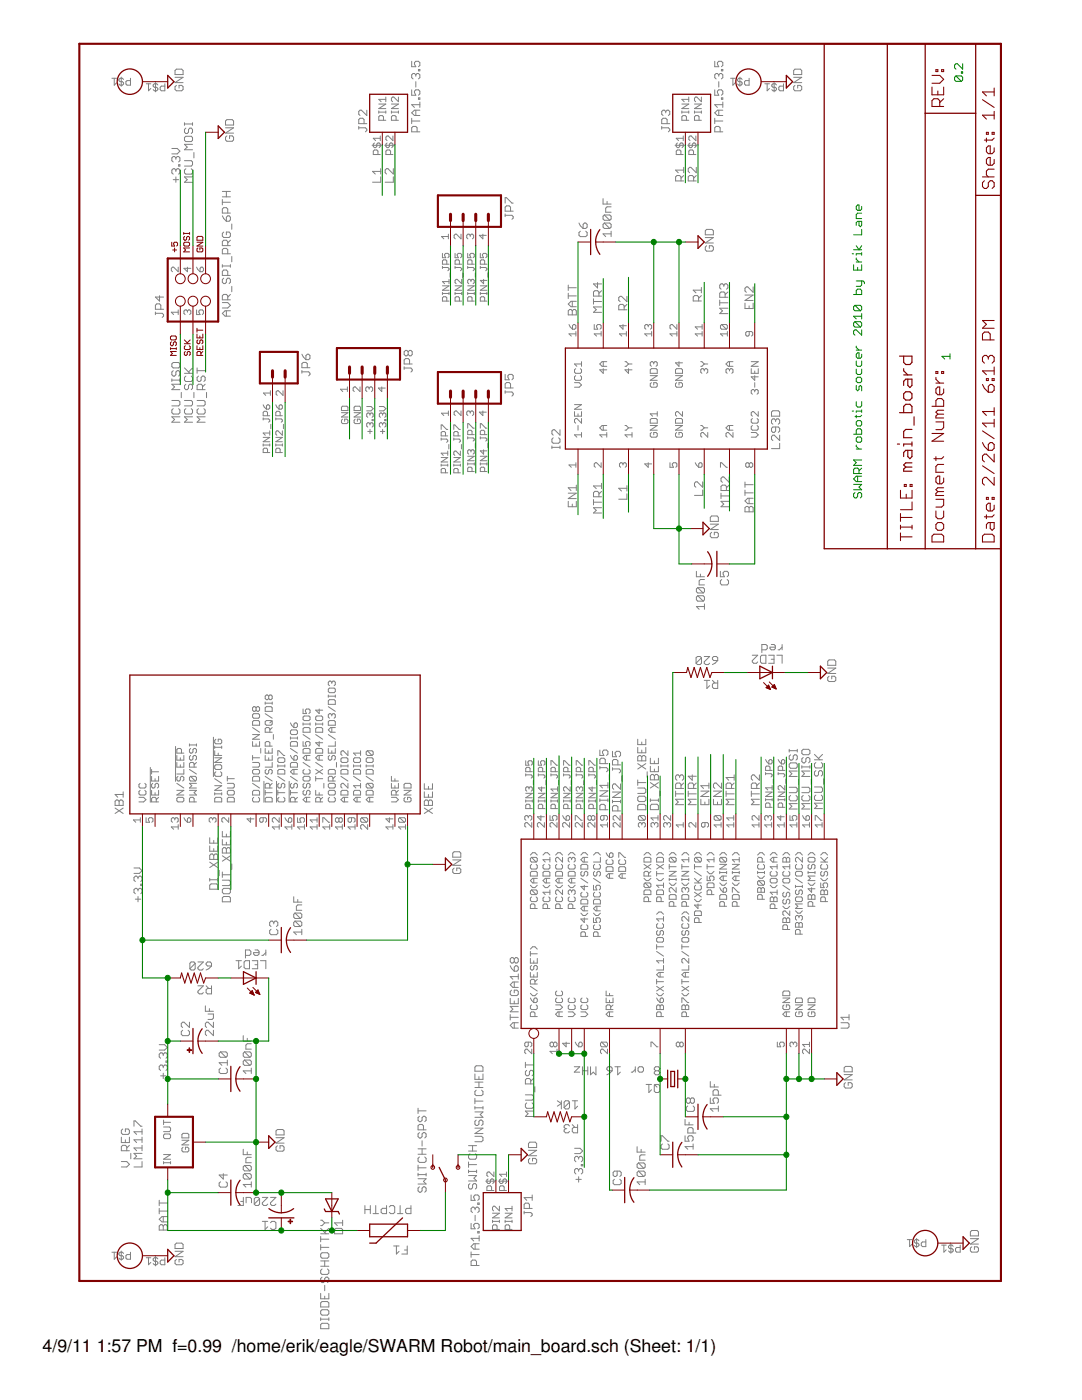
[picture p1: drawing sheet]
<svg xmlns="http://www.w3.org/2000/svg" width="216mm" height="279mm" viewBox="0 0 216 279" stroke-linecap="round" stroke-linejoin="round" font-family="sans-serif">
<defs><g id="words">
<g font-size="3.5">
<text x="8.5" y="269.9">4/9/11</text>
<text x="19.3" y="269.9">1:57 PM f=0.99 /home/erik/eagle/SWARM Robot/main_board.sch (Sheet: 1/1)</text>
</g>
</g></defs>
<g fill="#808080" stroke="#808080" stroke-width=".2">
<path d="M84.7 162.3l1.6-1z"/>
<path d="M84.7 161.3l1.6 1z"/>
<path d="M84.7 160.7h1.6z"/>
<path d="M84.7 159.9v.8z"/>
<path d="M84.7 159.9l.2-.2z"/>
<path d="M84.9 159.7h.3z"/>
<path d="M85.2 159.7l.3 .2z"/>
<path d="M85.5 159.9l.2-.2z"/>
<path d="M85.7 159.7h.3z"/>
<path d="M86 159.7l.3 .2z"/>
<path d="M86.3 159.9v.8z"/>
<path d="M85.5 159.9v.8z"/>
<path d="M84.7 158v1.1z"/>
<path d="M84.7 159.1h1.6z"/>
<path d="M86.3 158v1.1z"/>
<path d="M85.5 158.6v.5z"/>
<path d="M84.7 156.4v1.1z"/>
<path d="M84.7 157.5h1.6z"/>
<path d="M86.3 156.4v1.1z"/>
<path d="M85.5 156.9v.6z"/>
<path d="M105.7 231.2l-.2 .3z"/>
<path d="M105.5 231.5v.5z"/>
<path d="M105.5 232l.2 .3z"/>
<path d="M105.7 232.3h1.1z"/>
<path d="M106.8 232.3l.3-.3z"/>
<path d="M107.1 231.5v.5z"/>
<path d="M106.8 231.2l.3 .3z"/>
<path d="M106.3 231.2h.5z"/>
<path d="M106.3 231.2v.5z"/>
<path d="M105.5 230.6h1.6z"/>
<path d="M105.5 230.6l1.6-1z"/>
<path d="M105.5 229.6h1.6z"/>
<path d="M105.5 229h1.6z"/>
<path d="M107.1 228.2v.8z"/>
<path d="M106.8 227.9l.3 .3z"/>
<path d="M105.7 227.9h1.1z"/>
<path d="M105.7 227.9l-.2 .3z"/>
<path d="M105.5 228.2v.8z"/>
<path d="M55.3 228.7l-.2 .2z"/>
<path d="M55.1 228.9v.6z"/>
<path d="M55.1 229.5l.2 .2z"/>
<path d="M55.3 229.7h1.1z"/>
<path d="M56.4 229.7l.3-.2z"/>
<path d="M56.7 228.9v.6z"/>
<path d="M56.4 228.7l.3 .2z"/>
<path d="M55.9 228.7h.5z"/>
<path d="M55.9 228.7v.5z"/>
<path d="M55.1 228.1h1.6z"/>
<path d="M55.1 228.1l1.6-1z"/>
<path d="M55.1 227.1h1.6z"/>
<path d="M55.1 226.5h1.6z"/>
<path d="M56.7 225.7v.8z"/>
<path d="M56.4 225.4l.3 .3z"/>
<path d="M55.3 225.4h1.1z"/>
<path d="M55.3 225.4l-.2 .3z"/>
<path d="M55.1 225.7v.8z"/>
<path d="M90.6 173.2l-.3 .3z"/>
<path d="M90.3 173.5v.6z"/>
<path d="M90.3 174.1l.3 .2z"/>
<path d="M90.6 174.3h1.1z"/>
<path d="M91.9 174.1l-.2 .2z"/>
<path d="M91.9 173.5v.6z"/>
<path d="M91.7 173.2l.2 .3z"/>
<path d="M91.1 173.2h.6z"/>
<path d="M91.1 173.2v.6z"/>
<path d="M90.3 172.7h1.6z"/>
<path d="M90.3 172.7l1.6-1.1z"/>
<path d="M90.3 171.6h1.6z"/>
<path d="M90.3 171.1h1.6z"/>
<path d="M91.9 170.3v.8z"/>
<path d="M91.7 170l.2 .3z"/>
<path d="M90.6 170h1.1z"/>
<path d="M90.6 170l-.3 .3z"/>
<path d="M90.3 170.3v.8z"/>
<path d="M168.7 216.1l-.3 .2z"/>
<path d="M168.4 216.3v.6z"/>
<path d="M168.4 216.9l.3 .2z"/>
<path d="M168.7 217.1h1.1z"/>
<path d="M169.8 217.1l.3-.2z"/>
<path d="M170.1 216.3v.6z"/>
<path d="M169.8 216.1l.3 .2z"/>
<path d="M169.2 216.1h.6z"/>
<path d="M169.2 216.1v.5z"/>
<path d="M168.4 215.5h1.7z"/>
<path d="M168.4 215.5l1.7-1z"/>
<path d="M168.4 214.5h1.7z"/>
<path d="M168.4 213.9h1.7z"/>
<path d="M170.1 213.1v.8z"/>
<path d="M169.8 212.8l.3 .3z"/>
<path d="M168.7 212.8h1.1z"/>
<path d="M168.7 212.8l-.3 .3z"/>
<path d="M168.4 213.1v.8z"/>
<path d="M141.7 106.5l.3-.3z"/>
<path d="M141.7 106.5v.5z"/>
<path d="M141.7 107l.3 .3z"/>
<path d="M142 107.3h1.1z"/>
<path d="M143.3 107l-.2 .3z"/>
<path d="M143.3 106.5v.5z"/>
<path d="M143.1 106.2l.2 .3z"/>
<path d="M142.5 106.2h.6z"/>
<path d="M142.5 106.2v.6z"/>
<path d="M141.7 105.7h1.6z"/>
<path d="M141.7 105.7l1.6-1.1z"/>
<path d="M141.7 104.6h1.6z"/>
<path d="M141.7 104.1h1.6z"/>
<path d="M143.3 103.2v.9z"/>
<path d="M143.1 103l.2 .2z"/>
<path d="M142 103h1.1z"/>
<path d="M142 103l-.3 .2z"/>
<path d="M141.7 103.2v.9z"/>
<path d="M45.3 27.1l-.3 .3z"/>
<path d="M45 27.4v.5z"/>
<path d="M45 27.9l.3 .3z"/>
<path d="M45.3 28.2h1z"/>
<path d="M46.3 28.2l.3-.3z"/>
<path d="M46.6 27.4v.5z"/>
<path d="M46.3 27.1l.3 .3z"/>
<path d="M45.8 27.1h.5z"/>
<path d="M45.8 27.1v.6z"/>
<path d="M45 26.6h1.6z"/>
<path d="M45 26.6l1.6-1.1z"/>
<path d="M45 25.5h1.6z"/>
<path d="M45 25h1.6z"/>
<path d="M46.6 24.2v.8z"/>
<path d="M46.3 23.9l.3 .3z"/>
<path d="M45.3 23.9h1z"/>
<path d="M45.3 23.9l-.3 .3z"/>
<path d="M45 24.2v.8z"/>
<path d="M115.3 220.8l-.6 .5z"/>
<path d="M114.7 219.7v1.6z"/>
<path d="M114.2 219.7h1.1z"/>
<path d="M113.6 220v1z"/>
<path d="M113.6 221l-.2 .3z"/>
<path d="M112.8 221.3h.6z"/>
<path d="M112.6 221l.2 .3z"/>
<path d="M112.6 220v1z"/>
<path d="M112.6 220l.2-.3z"/>
<path d="M112.8 219.7h.6z"/>
<path d="M113.4 219.7l.2 .3z"/>
<path d="M113.6 220l-1 1z"/>
<path d="M112 219.7v1.6z"/>
<path d="M111.2 219.7l.8 .5z"/>
<path d="M111.2 220.8l.8-.6z"/>
<path d="M120.3 46.7l.6 .5z"/>
<path d="M120.3 46.7h1.6z"/>
<path d="M121.9 46.1v1.1z"/>
<path d="M120.6 45.6h1.1z"/>
<path d="M120.3 45.3l.3 .3z"/>
<path d="M120.3 44.8v.5z"/>
<path d="M120.6 44.5l-.3 .3z"/>
<path d="M120.6 44.5h1.1z"/>
<path d="M121.7 44.5l.2 .3z"/>
<path d="M121.9 44.8v.5z"/>
<path d="M121.7 45.6l.2-.3z"/>
<path d="M120.6 44.5l1.1 1.1z"/>
<path d="M120.6 44h1.1z"/>
<path d="M120.3 43.7l.3 .3z"/>
<path d="M120.3 43.2v.5z"/>
<path d="M120.3 43.2l.3-.3z"/>
<path d="M120.6 42.9h1.1z"/>
<path d="M121.7 42.9l.2 .3z"/>
<path d="M121.9 43.2v.5z"/>
<path d="M121.7 44l.2-.3z"/>
<path d="M120.6 42.9l1.1 1.1z"/>
<path d="M120.9 42.4h1z"/>
<path d="M120.9 41.5v.9z"/>
<path d="M120.9 41.5l.2-.2z"/>
<path d="M121.1 41.3h.8z"/>
<path d="M120.3 40.7h1.6z"/>
<path d="M120.3 39.6v1.1z"/>
<path d="M121.1 40.2v.5z"/>
<path d="M139 121.1l.5 .5z"/>
<path d="M139 121.1h1.6z"/>
<path d="M140.6 120.5v1.1z"/>
<path d="M139.2 120h1.1z"/>
<path d="M139 119.7l.2 .3z"/>
<path d="M139 119.2v.5z"/>
<path d="M139 119.2l.2-.3z"/>
<path d="M139.2 118.9h1.1z"/>
<path d="M140.3 118.9l.3 .3z"/>
<path d="M140.6 119.2v.5z"/>
<path d="M140.6 119.7l-.3 .3z"/>
<path d="M139.2 118.9l1.1 1.1z"/>
<path d="M139.2 118.3h1.1z"/>
<path d="M139 118.1l.2 .2z"/>
<path d="M139 117.5v.6z"/>
<path d="M139 117.5l.2-.2z"/>
<path d="M139.2 117.3h1.1z"/>
<path d="M140.3 117.3l.3 .2z"/>
<path d="M140.6 117.5v.6z"/>
<path d="M140.6 118.1l-.3 .2z"/>
<path d="M139.2 117.3l1.1 1z"/>
<path d="M139.5 116.7h1.1z"/>
<path d="M139.5 115.9v.8z"/>
<path d="M139.8 115.7l-.3 .2z"/>
<path d="M139.8 115.7h.8z"/>
<path d="M139 115.1h1.6z"/>
<path d="M139 114v1.1z"/>
<path d="M139.8 114.6v.5z"/>
<path d="M48.5 236.4l.6 .5z"/>
<path d="M48.5 236.4h1.6z"/>
<path d="M50.1 235.9v1z"/>
<path d="M48.8 235.3h1.1z"/>
<path d="M48.5 235l.3 .3z"/>
<path d="M48.5 234.5v.5z"/>
<path d="M48.8 234.2l-.3 .3z"/>
<path d="M48.8 234.2h1.1z"/>
<path d="M49.9 234.2l.2 .3z"/>
<path d="M50.1 234.5v.5z"/>
<path d="M50.1 235l-.2 .3z"/>
<path d="M48.8 234.2l1.1 1.1z"/>
<path d="M48.8 233.7h1.1z"/>
<path d="M48.5 233.4l.3 .3z"/>
<path d="M48.5 232.9v.5z"/>
<path d="M48.8 232.6l-.3 .3z"/>
<path d="M48.8 232.6h1.1z"/>
<path d="M49.9 232.6l.2 .3z"/>
<path d="M50.1 232.9v.5z"/>
<path d="M50.1 233.4l-.2 .3z"/>
<path d="M48.8 232.6l1.1 1.1z"/>
<path d="M49.1 232h1z"/>
<path d="M49.1 231.2v.8z"/>
<path d="M49.1 231.2l.2-.2z"/>
<path d="M49.3 231h.8z"/>
<path d="M48.5 230.4h1.6z"/>
<path d="M48.5 229.4v1z"/>
<path d="M49.3 229.9v.5z"/>
<path d="M58.6 186l.5 .5z"/>
<path d="M58.6 186h1.6z"/>
<path d="M60.2 185.5v1z"/>
<path d="M58.9 184.9h1z"/>
<path d="M58.6 184.7l.3 .2z"/>
<path d="M58.6 184.1v.6z"/>
<path d="M58.9 183.8l-.3 .3z"/>
<path d="M58.9 183.8h1z"/>
<path d="M59.9 183.8l.3 .3z"/>
<path d="M60.2 184.1v.6z"/>
<path d="M59.9 184.9l.3-.2z"/>
<path d="M58.9 183.8l1 1.1z"/>
<path d="M58.9 183.3h1z"/>
<path d="M58.6 183l.3 .3z"/>
<path d="M58.6 182.5v.5z"/>
<path d="M58.6 182.5l.3-.3z"/>
<path d="M58.9 182.2h1z"/>
<path d="M59.9 182.2l.3 .3z"/>
<path d="M60.2 182.5v.5z"/>
<path d="M60.2 183l-.3 .3z"/>
<path d="M58.9 182.2l1 1.1z"/>
<path d="M59.1 181.7h1.1z"/>
<path d="M59.1 180.9v.8z"/>
<path d="M59.1 180.9l.3-.3z"/>
<path d="M59.4 180.6h.8z"/>
<path d="M58.6 180h1.6z"/>
<path d="M58.6 179v1z"/>
<path d="M59.4 179.5v.5z"/>
<path d="M42.6 205.6v1.1z"/>
<path d="M41.5 205.6l1.1 1.1z"/>
<path d="M41.2 205.6h.3z"/>
<path d="M41.2 205.6l-.2 .3z"/>
<path d="M41 205.9v.5z"/>
<path d="M41 206.4l.2 .3z"/>
<path d="M42.6 204v1.1z"/>
<path d="M41.5 204l1.1 1.1z"/>
<path d="M41.2 204h.3z"/>
<path d="M41.2 204l-.2 .3z"/>
<path d="M41 204.3v.5z"/>
<path d="M41 204.8l.2 .3z"/>
<path d="M41.5 203.5h.8z"/>
<path d="M42.3 203.5l.3-.3z"/>
<path d="M42.6 202.4v.8z"/>
<path d="M41.5 202.4h1.1z"/>
<path d="M41 201.8h1.6z"/>
<path d="M41 200.7v1.1z"/>
<path d="M41.8 201.3v.5z"/>
<path d="M54 239h1.1z"/>
<path d="M55.1 239l-1.1 1z"/>
<path d="M54 240v.3z"/>
<path d="M54 240.3l.2 .3z"/>
<path d="M54.2 240.6h.6z"/>
<path d="M54.8 240.6l.3-.3z"/>
<path d="M52.3 239h1.1z"/>
<path d="M53.4 239l-1.1 1z"/>
<path d="M52.3 240v.3z"/>
<path d="M52.3 240.3l.3 .3z"/>
<path d="M52.6 240.6h.5z"/>
<path d="M53.1 240.6l.3-.3z"/>
<path d="M51.8 239.2v1.1z"/>
<path d="M51.8 240.3l-.3 .3z"/>
<path d="M51 240.6h.5z"/>
<path d="M50.7 240.3l.3 .3z"/>
<path d="M50.7 239.2v1.1z"/>
<path d="M51 239l-.3 .2z"/>
<path d="M51 239h.5z"/>
<path d="M51.5 239l.3 .2z"/>
<path d="M51.8 239.2l-1.1 1.1z"/>
<path d="M50.2 239.2v.8z"/>
<path d="M49.9 239l.3 .2z"/>
<path d="M49.1 239h.8z"/>
<path d="M49.1 239v1z"/>
<path d="M48.6 239v1.6z"/>
<path d="M47.5 240.6h1.1z"/>
<path d="M48 239.8h.6z"/>
<path d="M64 265.2h1.6z"/>
<path d="M65.6 264.3v.9z"/>
<path d="M65.3 264.1l.3 .2z"/>
<path d="M64.3 264.1h1z"/>
<path d="M64 264.3l.3-.2z"/>
<path d="M64 264.3v.9z"/>
<path d="M65.6 263v.5z"/>
<path d="M64 263.3h1.6z"/>
<path d="M64 263v.5z"/>
<path d="M64 261.7v.5z"/>
<path d="M64 262.2l.3 .3z"/>
<path d="M64.3 262.5h1z"/>
<path d="M65.3 262.5l.3-.3z"/>
<path d="M65.6 261.7v.5z"/>
<path d="M65.3 261.4l.3 .3z"/>
<path d="M64.3 261.4h1z"/>
<path d="M64.3 261.4l-.3 .3z"/>
<path d="M64 260.8h1.6z"/>
<path d="M65.6 260v.8z"/>
<path d="M65.3 259.8l.3 .2z"/>
<path d="M64.3 259.8h1z"/>
<path d="M64.3 259.8l-.3 .2z"/>
<path d="M64 260v.8z"/>
<path d="M64 258.1v1.1z"/>
<path d="M64 259.2h1.6z"/>
<path d="M65.6 258.1v1.1z"/>
<path d="M64.8 258.7v.5z"/>
<path d="M64.8 256.5v1.1z"/>
<path d="M64.3 254.9l-.3 .3z"/>
<path d="M64 255.2v.5z"/>
<path d="M64 255.7l.3 .3z"/>
<path d="M64.3 256h.2z"/>
<path d="M64.8 255.7l-.3 .3z"/>
<path d="M64.8 255.2v.5z"/>
<path d="M64.8 255.2l.3-.3z"/>
<path d="M65.1 254.9h.2z"/>
<path d="M65.3 254.9l.3 .3z"/>
<path d="M65.6 255.2v.5z"/>
<path d="M65.6 255.7l-.3 .3z"/>
<path d="M64 253.5l.3-.2z"/>
<path d="M64 253.5v.6z"/>
<path d="M64 254.1l.3 .2z"/>
<path d="M64.3 254.3h1z"/>
<path d="M65.3 254.3l.3-.2z"/>
<path d="M65.6 253.5v.6z"/>
<path d="M65.3 253.3l.3 .2z"/>
<path d="M64 252.7h1.6z"/>
<path d="M64.8 251.6v1.1z"/>
<path d="M64 251.6h1.6z"/>
<path d="M64 250.3v.5z"/>
<path d="M64 250.8l.3 .3z"/>
<path d="M64.3 251.1h1z"/>
<path d="M65.3 251.1l.3-.3z"/>
<path d="M65.6 250.3v.5z"/>
<path d="M65.3 250l.3 .3z"/>
<path d="M64.3 250h1z"/>
<path d="M64.3 250l-.3 .3z"/>
<path d="M64 248.9h1.6z"/>
<path d="M64 248.4v1.1z"/>
<path d="M64 247.3h1.6z"/>
<path d="M64 246.8v1z"/>
<path d="M64 246.2h1.6z"/>
<path d="M64 245.1l1.1 1.1z"/>
<path d="M64.8 246l.8-.9z"/>
<path d="M64 244.6h.3z"/>
<path d="M64.8 244l-.5 .6z"/>
<path d="M64.3 243.5l.5 .5z"/>
<path d="M64 243.5h.3z"/>
<path d="M64.8 244h.8z"/>
<path d="M82 240.6v1.6z"/>
<path d="M81.2 242.2h.8z"/>
<path d="M80.9 242l.3 .2z"/>
<path d="M80.9 241.4v.6z"/>
<path d="M80.9 241.4l.3-.3z"/>
<path d="M81.2 241.1h.8z"/>
<path d="M79.8 240.6v1.6z"/>
<path d="M79.3 242.2h1.1z"/>
<path d="M77.7 242l.3 .2z"/>
<path d="M78 242.2h.5z"/>
<path d="M78.5 242.2l.3-.2z"/>
<path d="M78.8 240.9v1.1z"/>
<path d="M78.5 240.6l.3 .3z"/>
<path d="M78 240.6h.5z"/>
<path d="M78 240.6l-.3 .3z"/>
<path d="M77.1 240.6v1.6z"/>
<path d="M76.3 242.2h.8z"/>
<path d="M76.1 242l.2 .2z"/>
<path d="M76.1 241.4v.6z"/>
<path d="M76.1 241.4l.2-.3z"/>
<path d="M76.3 241.1h.8z"/>
<path d="M75 240.6v1.6z"/>
<path d="M74.4 242.2h1.1z"/>
<path d="M73.9 240.6v1.6z"/>
<path d="M72.8 241.4h1.1z"/>
<path d="M72.8 240.6v1.6z"/>
<path d="M83.7 236.9l-.3 .2z"/>
<path d="M83.4 237.1v.6z"/>
<path d="M83.4 237.7l.3 .2z"/>
<path d="M83.7 237.9h.2z"/>
<path d="M83.9 237.9l.3-.2z"/>
<path d="M84.2 237.1v.6z"/>
<path d="M84.2 237.1l.3-.2z"/>
<path d="M84.5 236.9h.2z"/>
<path d="M84.7 236.9l.3 .2z"/>
<path d="M85 237.1v.6z"/>
<path d="M85 237.7l-.3 .2z"/>
<path d="M83.4 236.3h1.6z"/>
<path d="M84.5 235.8l.5 .5z"/>
<path d="M84.5 235.8l.5-.6z"/>
<path d="M83.4 235.2h1.6z"/>
<path d="M85 234.1v.6z"/>
<path d="M83.4 234.4h1.6z"/>
<path d="M83.4 234.1v.6z"/>
<path d="M83.4 233.1h1.6z"/>
<path d="M83.4 232.5v1.1z"/>
<path d="M83.7 230.9l-.3 .3z"/>
<path d="M83.4 231.2v.5z"/>
<path d="M83.4 231.7l.3 .3z"/>
<path d="M83.7 232h1z"/>
<path d="M84.7 232l.3-.3z"/>
<path d="M85 231.2v.5z"/>
<path d="M84.7 230.9l.3 .3z"/>
<path d="M83.4 230.4h1.6z"/>
<path d="M84.2 229.3v1.1z"/>
<path d="M83.4 229.3h1.6z"/>
<path d="M84.2 227.7v1z"/>
<path d="M83.7 226l-.3 .3z"/>
<path d="M83.4 226.3v.5z"/>
<path d="M83.4 226.8l.3 .3z"/>
<path d="M83.7 227.1h.2z"/>
<path d="M83.9 227.1l.3-.3z"/>
<path d="M84.2 226.3v.5z"/>
<path d="M84.2 226.3l.3-.3z"/>
<path d="M84.5 226h.2z"/>
<path d="M84.7 226l.3 .3z"/>
<path d="M85 226.3v.5z"/>
<path d="M85 226.8l-.3 .3z"/>
<path d="M83.4 225.5h1.6z"/>
<path d="M83.4 224.7v.8z"/>
<path d="M83.4 224.7l.3-.3z"/>
<path d="M83.7 224.4h.5z"/>
<path d="M84.2 224.4l.3 .3z"/>
<path d="M84.5 224.7v.8z"/>
<path d="M83.7 222.8l-.3 .3z"/>
<path d="M83.4 223.1v.5z"/>
<path d="M83.4 223.6l.3 .3z"/>
<path d="M83.7 223.9h.2z"/>
<path d="M83.9 223.9l.3-.3z"/>
<path d="M84.2 223.1v.5z"/>
<path d="M84.2 223.1l.3-.3z"/>
<path d="M84.5 222.8h.2z"/>
<path d="M84.7 222.8l.3 .3z"/>
<path d="M85 223.1v.5z"/>
<path d="M85 223.6l-.3 .3z"/>
<path d="M83.4 221.7h1.6z"/>
<path d="M83.4 221.2v1z"/>
<path d="M53 189.6v1.1z"/>
<path d="M52.5 190.7l.5-.6z"/>
<path d="M52.2 190.7h.3z"/>
<path d="M50.9 189.6h.5z"/>
<path d="M51.4 189.6l.3 .3z"/>
<path d="M51.7 189.9v.5z"/>
<path d="M51.7 190.4l-.3 .3z"/>
<path d="M50.9 190.7h.5z"/>
<path d="M50.6 190.4l.3 .3z"/>
<path d="M50.6 190.1v.3z"/>
<path d="M50.6 190.1h1.1z"/>
<path d="M49 189.6v1.6z"/>
<path d="M49 189.6h.8z"/>
<path d="M49.8 189.6l.3 .3z"/>
<path d="M50.1 189.9v.5z"/>
<path d="M50.1 190.4l-.3 .3z"/>
<path d="M49 190.7h.8z"/>
<path d="M41.1 193.6l.6-.3z"/>
<path d="M41.7 193.3l.5-.5z"/>
<path d="M42.2 192.3v.5z"/>
<path d="M41.9 192l.3 .3z"/>
<path d="M41.4 192h.5z"/>
<path d="M41.4 192l-.3 .3z"/>
<path d="M41.1 192.3v.2z"/>
<path d="M41.1 192.5l.3 .3z"/>
<path d="M41.4 192.8h.8z"/>
<path d="M39.5 192h1.1z"/>
<path d="M40.6 192l-1.1 1.1z"/>
<path d="M39.5 193.1v.2z"/>
<path d="M39.5 193.3l.3 .3z"/>
<path d="M39.8 193.6h.5z"/>
<path d="M40.3 193.6l.3-.3z"/>
<path d="M38.9 192.3v1z"/>
<path d="M38.9 193.3l-.2 .3z"/>
<path d="M38.1 193.6h.6z"/>
<path d="M37.9 193.3l.2 .3z"/>
<path d="M37.9 192.3v1z"/>
<path d="M38.1 192l-.2 .3z"/>
<path d="M38.1 192h.6z"/>
<path d="M38.7 192l.2 .3z"/>
<path d="M38.9 192.3l-1 1z"/>
<path d="M142.2 132.6l.5-.2z"/>
<path d="M142.7 132.4l.5-.6z"/>
<path d="M143.2 131.3v.5z"/>
<path d="M143 131l.2 .3z"/>
<path d="M142.4 131h.6z"/>
<path d="M142.4 131l-.2 .3z"/>
<path d="M142.2 131.3v.2z"/>
<path d="M142.2 131.5l.2 .3z"/>
<path d="M142.4 131.8h.8z"/>
<path d="M140.5 131h1.1z"/>
<path d="M140.5 132.1l1.1-1.1z"/>
<path d="M140.5 132.1v.3z"/>
<path d="M140.5 132.4l.3 .2z"/>
<path d="M140.8 132.6h.5z"/>
<path d="M141.3 132.6l.3-.2z"/>
<path d="M140 131.3v1.1z"/>
<path d="M140 132.4l-.3 .2z"/>
<path d="M139.2 132.6h.5z"/>
<path d="M138.9 132.4l.3 .2z"/>
<path d="M138.9 131.3v1.1z"/>
<path d="M138.9 131.3l.3-.3z"/>
<path d="M139.2 131h.5z"/>
<path d="M139.7 131l.3 .3z"/>
<path d="M140 131.3l-1.1 1.1z"/>
<path d="M156.1 128.6v1.1z"/>
<path d="M156.1 129.2l-.6 .5z"/>
<path d="M155.3 129.7h.2z"/>
<path d="M153.9 128.6h.6z"/>
<path d="M154.5 128.6l.2 .3z"/>
<path d="M154.7 128.9v.5z"/>
<path d="M154.7 129.4l-.2 .3z"/>
<path d="M153.9 129.7h.6z"/>
<path d="M153.6 129.4l.3 .3z"/>
<path d="M153.6 129.2v.2z"/>
<path d="M153.6 129.2h1.1z"/>
<path d="M152 128.6v1.6z"/>
<path d="M152 128.6h.8z"/>
<path d="M152.8 128.6l.3 .3z"/>
<path d="M153.1 128.9v.5z"/>
<path d="M152.8 129.7l.3-.3z"/>
<path d="M152 129.7h.8z"/>
<path d="M165.2 135.2l.2-.2z"/>
<path d="M165.2 135.2v.6z"/>
<path d="M165.2 135.8l.2 .2z"/>
<path d="M165.4 136h1.1z"/>
<path d="M166.5 136l.3-.2z"/>
<path d="M166.8 135.2v.6z"/>
<path d="M166.5 135l.3 .2z"/>
<path d="M166 135h.5z"/>
<path d="M166 135v.5z"/>
<path d="M165.2 134.4h1.6z"/>
<path d="M165.2 134.4l1.6-1.1z"/>
<path d="M165.2 133.3h1.6z"/>
<path d="M165.2 132.8h1.6z"/>
<path d="M166.8 132v.8z"/>
<path d="M166.5 131.7l.3 .3z"/>
<path d="M165.4 131.7h1.1z"/>
<path d="M165.2 132l.2-.3z"/>
<path d="M165.2 132v.8z"/>
<path d="M34.9 251.6l.3-.3z"/>
<path d="M34.9 251.6v.6z"/>
<path d="M34.9 252.2l.3 .2z"/>
<path d="M35.2 252.4h1.1z"/>
<path d="M36.3 252.4l.2-.2z"/>
<path d="M36.5 251.6v.6z"/>
<path d="M36.3 251.3l.2 .3z"/>
<path d="M35.7 251.3h.6z"/>
<path d="M35.7 251.3v.6z"/>
<path d="M34.9 250.8h1.6z"/>
<path d="M34.9 250.8l1.6-1.1z"/>
<path d="M34.9 249.7h1.6z"/>
<path d="M34.9 249.2h1.6z"/>
<path d="M36.5 248.4v.8z"/>
<path d="M36.3 248.1l.2 .3z"/>
<path d="M35.2 248.1h1.1z"/>
<path d="M35.2 248.1l-.3 .3z"/>
<path d="M34.9 248.4v.8z"/>
<path d="M35.2 17l-.3 .3z"/>
<path d="M34.9 17.3v.5z"/>
<path d="M34.9 17.8l.3 .3z"/>
<path d="M35.2 18.1h1.1z"/>
<path d="M36.3 18.1l.2-.3z"/>
<path d="M36.5 17.3v.5z"/>
<path d="M36.3 17l.2 .3z"/>
<path d="M35.7 17h.6z"/>
<path d="M35.7 17v.6z"/>
<path d="M34.9 16.5h1.6z"/>
<path d="M34.9 16.5l1.6-1.1z"/>
<path d="M34.9 15.4h1.6z"/>
<path d="M34.9 14.9h1.6z"/>
<path d="M36.5 14.1v.8z"/>
<path d="M36.3 13.8l.2 .3z"/>
<path d="M35.2 13.8h1.1z"/>
<path d="M35.2 13.8l-.3 .3z"/>
<path d="M34.9 14.1v.8z"/>
<path d="M158.6 17l-.2 .3z"/>
<path d="M158.4 17.3v.5z"/>
<path d="M158.4 17.8l.2 .3z"/>
<path d="M158.6 18.1h1.1z"/>
<path d="M160 17.8l-.3 .3z"/>
<path d="M160 17.3v.5z"/>
<path d="M159.7 17l.3 .3z"/>
<path d="M159.2 17h.5z"/>
<path d="M159.2 17v.6z"/>
<path d="M158.4 16.5h1.6z"/>
<path d="M158.4 16.5l1.6-1.1z"/>
<path d="M158.4 15.4h1.6z"/>
<path d="M158.4 14.9h1.6z"/>
<path d="M160 14.1v.8z"/>
<path d="M159.7 13.8l.3 .3z"/>
<path d="M158.6 13.8h1.1z"/>
<path d="M158.6 13.8l-.2 .3z"/>
<path d="M158.4 14.1v.8z"/>
<path d="M193.6 249.1l.3-.3z"/>
<path d="M193.6 249.1v.5z"/>
<path d="M193.6 249.6l.3 .3z"/>
<path d="M193.9 249.9h1.1z"/>
<path d="M195 249.9l.2-.3z"/>
<path d="M195.2 249.1v.5z"/>
<path d="M195 248.8l.2 .3z"/>
<path d="M194.4 248.8h.6z"/>
<path d="M194.4 248.8v.6z"/>
<path d="M193.6 248.3h1.6z"/>
<path d="M193.6 248.3l1.6-1.1z"/>
<path d="M193.6 247.2h1.6z"/>
<path d="M193.6 246.7h1.6z"/>
<path d="M195.2 245.8v.9z"/>
<path d="M195 245.6l.2 .2z"/>
<path d="M193.9 245.6h1.1z"/>
<path d="M193.9 245.6l-.3 .2z"/>
<path d="M193.6 245.8v.9z"/>
<path d="M44.9 63.1h1.1z"/>
<path d="M44.4 62.5l.5 .6z"/>
<path d="M44.4 62.5l.5-.5z"/>
<path d="M44.9 62h1.1z"/>
<path d="M45.2 62v1.1z"/>
<path d="M44.4 61.5h1z"/>
<path d="M45.4 61.5l.6-.6z"/>
<path d="M45.4 60.4l.6 .5z"/>
<path d="M44.4 60.4h1z"/>
<path d="M44.4 59.8h1.6z"/>
<path d="M44.4 59v.8z"/>
<path d="M44.6 58.8l-.2 .2z"/>
<path d="M44.6 58.8h.6z"/>
<path d="M45.2 58.8l.2 .2z"/>
<path d="M45.4 59v.8z"/>
<path d="M46 58.8l-.6 .5z"/>
<path d="M46.2 57.1v1.1z"/>
<path d="M44.6 55.5l-.2 .3z"/>
<path d="M44.4 55.8v.5z"/>
<path d="M44.4 56.3l.2 .3z"/>
<path d="M44.6 56.6h.3z"/>
<path d="M45.2 56.3l-.3 .3z"/>
<path d="M45.2 55.8v.5z"/>
<path d="M45.2 55.8l.2-.3z"/>
<path d="M45.4 55.5h.3z"/>
<path d="M45.7 55.5l.3 .3z"/>
<path d="M46 55.8v.5z"/>
<path d="M46 56.3l-.3 .3z"/>
<path d="M44.4 55h1.6z"/>
<path d="M44.4 54.2v.8z"/>
<path d="M44.4 54.2l.2-.3z"/>
<path d="M44.6 53.9h.6z"/>
<path d="M45.2 53.9l.2 .3z"/>
<path d="M45.4 54.2v.8z"/>
<path d="M46 52.8v.5z"/>
<path d="M44.4 53.1h1.6z"/>
<path d="M44.4 52.8v.5z"/>
<path d="M46.2 51.2v1.1z"/>
<path d="M44.4 50.7h1.6z"/>
<path d="M44.4 49.8v.9z"/>
<path d="M44.4 49.8l.2-.2z"/>
<path d="M44.6 49.6h.6z"/>
<path d="M45.2 49.6l.2 .2z"/>
<path d="M45.4 49.8v.9z"/>
<path d="M44.4 49h1.6z"/>
<path d="M44.4 48.2v.8z"/>
<path d="M44.4 48.2l.2-.3z"/>
<path d="M44.6 47.9h.6z"/>
<path d="M45.2 47.9l.2 .3z"/>
<path d="M45.4 48.2v.8z"/>
<path d="M45.4 48.5l.6-.6z"/>
<path d="M44.6 46.3l-.2 .3z"/>
<path d="M44.4 46.6v.5z"/>
<path d="M44.4 47.1l.2 .3z"/>
<path d="M44.6 47.4h1.1z"/>
<path d="M46 47.1l-.3 .3z"/>
<path d="M46 46.6v.5z"/>
<path d="M45.7 46.3l.3 .3z"/>
<path d="M45.2 46.3h.5z"/>
<path d="M45.2 46.3v.6z"/>
<path d="M46.2 44.7v1.1z"/>
<path d="M44.4 43.1l.2 .5z"/>
<path d="M44.6 43.6l.6 .6z"/>
<path d="M45.2 44.2h.5z"/>
<path d="M46 43.9l-.3 .3z"/>
<path d="M46 43.3v.6z"/>
<path d="M45.7 43.1l.3 .2z"/>
<path d="M45.4 43.1h.3z"/>
<path d="M45.4 43.1l-.2 .2z"/>
<path d="M45.2 43.3v.9z"/>
<path d="M44.4 42.5h1.6z"/>
<path d="M44.4 41.7v.8z"/>
<path d="M44.4 41.7l.2-.3z"/>
<path d="M44.6 41.4h.6z"/>
<path d="M45.2 41.4l.2 .3z"/>
<path d="M45.4 41.7v.8z"/>
<path d="M44.4 40.4h1.6z"/>
<path d="M44.4 39.8v1.1z"/>
<path d="M44.4 39.3h1.6z"/>
<path d="M45.2 38.2v1.1z"/>
<path d="M44.4 38.2h1.6z"/>
<path d="M48.5 213.7l.6 .5z"/>
<path d="M48.5 213.7h1.6z"/>
<path d="M50.1 213.2v1z"/>
<path d="M48.8 212.6h1.1z"/>
<path d="M48.5 212.4l.3 .2z"/>
<path d="M48.5 211.8v.6z"/>
<path d="M48.5 211.8l.3-.2z"/>
<path d="M48.8 211.6h1.1z"/>
<path d="M49.9 211.6l.2 .2z"/>
<path d="M50.1 211.8v.6z"/>
<path d="M49.9 212.6l.2-.2z"/>
<path d="M48.8 211.6l1.1 1z"/>
<path d="M48.8 211h1.1z"/>
<path d="M48.5 210.7l.3 .3z"/>
<path d="M48.5 210.2v.5z"/>
<path d="M48.8 209.9l-.3 .3z"/>
<path d="M48.8 209.9h1.1z"/>
<path d="M49.9 209.9l.2 .3z"/>
<path d="M50.1 210.2v.5z"/>
<path d="M50.1 210.7l-.2 .3z"/>
<path d="M48.8 209.9l1.1 1.1z"/>
<path d="M49.1 209.4h1z"/>
<path d="M49.1 208.6v.8z"/>
<path d="M49.1 208.6l.2-.3z"/>
<path d="M49.3 208.3h.8z"/>
<path d="M48.5 207.7h1.6z"/>
<path d="M48.5 206.7v1z"/>
<path d="M49.3 207.2v.5z"/>
<path d="M102.3 205.2h1.1z"/>
<path d="M101.8 204.6l.5 .6z"/>
<path d="M101.8 204.6l.5-.5z"/>
<path d="M102.3 204.1h1.1z"/>
<path d="M102.6 204.1v1.1z"/>
<path d="M101.8 203h1.6z"/>
<path d="M101.8 202.5v1.1z"/>
<path d="M101.8 201.9h1.6z"/>
<path d="M101.8 201.9l.5-.5z"/>
<path d="M101.8 200.8l.5 .6z"/>
<path d="M101.8 200.8h1.6z"/>
<path d="M101.8 199.2v1.1z"/>
<path d="M101.8 200.3h1.6z"/>
<path d="M103.4 199.2v1.1z"/>
<path d="M102.6 199.8v.5z"/>
<path d="M102.1 197.6l-.3 .3z"/>
<path d="M101.8 197.9v.5z"/>
<path d="M101.8 198.4l.3 .3z"/>
<path d="M102.1 198.7h1z"/>
<path d="M103.1 198.7l.3-.3z"/>
<path d="M103.4 197.9v.5z"/>
<path d="M103.1 197.6l.3 .3z"/>
<path d="M102.6 197.6h.5z"/>
<path d="M102.6 197.6v.5z"/>
<path d="M102.3 197.1h1.1z"/>
<path d="M101.8 196.5l.5 .6z"/>
<path d="M102.3 196l-.5 .5z"/>
<path d="M102.3 196h1.1z"/>
<path d="M102.6 196v1.1z"/>
<path d="M101.8 194.9l.5 .5z"/>
<path d="M101.8 194.9h1.6z"/>
<path d="M103.4 194.4v1z"/>
<path d="M101.8 192.7l.3 .6z"/>
<path d="M102.1 193.3l.5 .5z"/>
<path d="M102.6 193.8h.5z"/>
<path d="M103.1 193.8l.3-.3z"/>
<path d="M103.4 193v.5z"/>
<path d="M103.1 192.7l.3 .3z"/>
<path d="M102.9 192.7h.2z"/>
<path d="M102.9 192.7l-.3 .3z"/>
<path d="M102.6 193v.8z"/>
<path d="M101.8 191.9l.3 .3z"/>
<path d="M101.8 191.4v.5z"/>
<path d="M102.1 191.1l-.3 .3z"/>
<path d="M102.1 191.1h.2z"/>
<path d="M102.3 191.1l.3 .3z"/>
<path d="M102.6 191.4l.3-.3z"/>
<path d="M102.9 191.1h.2z"/>
<path d="M103.1 191.1l.3 .3z"/>
<path d="M103.4 191.4v.5z"/>
<path d="M103.4 191.9l-.3 .3z"/>
<path d="M102.9 192.2h.2z"/>
<path d="M102.6 191.9l.3 .3z"/>
<path d="M102.6 191.9l-.3 .3z"/>
<path d="M102.1 192.2h.2z"/>
<path d="M102.6 191.4v.5z"/>
<path d="M153.9 89.5h1.7z"/>
<path d="M155.6 88.5v1z"/>
<path d="M155.6 86.8v1.1z"/>
<path d="M154.5 86.8l1.1 1.1z"/>
<path d="M154.2 86.8h.3z"/>
<path d="M154.2 86.8l-.3 .3z"/>
<path d="M153.9 87.1v.5z"/>
<path d="M153.9 87.6l.3 .3z"/>
<path d="M155.3 86.3l.3-.3z"/>
<path d="M155.6 85.5v.5z"/>
<path d="M155.3 85.2l.3 .3z"/>
<path d="M154.2 85.2h1.1z"/>
<path d="M154.2 85.2l-.3 .3z"/>
<path d="M153.9 85.5v.5z"/>
<path d="M153.9 86l.3 .3z"/>
<path d="M154.2 86.3h.3z"/>
<path d="M154.8 86l-.3 .3z"/>
<path d="M154.8 85.2v.8z"/>
<path d="M153.9 84.4l.3 .3z"/>
<path d="M153.9 83.9v.5z"/>
<path d="M153.9 83.9l.3-.3z"/>
<path d="M154.2 83.6h.3z"/>
<path d="M154.5 83.6l.3 .3z"/>
<path d="M154.8 83.9v.2z"/>
<path d="M155 83.6l-.2 .3z"/>
<path d="M155 83.6h.3z"/>
<path d="M155.3 83.6l.3 .3z"/>
<path d="M155.6 83.9v.5z"/>
<path d="M155.3 84.7l.3-.3z"/>
<path d="M153.9 83.1h1.7z"/>
<path d="M155.6 82.2v.9z"/>
<path d="M155.3 82l.3 .2z"/>
<path d="M154.2 82h1.1z"/>
<path d="M153.9 82.2l.3-.2z"/>
<path d="M153.9 82.2v.9z"/>
<path d="M141 49l-.3 .3z"/>
<path d="M140.7 49.3v.5z"/>
<path d="M140.7 49.8l.3 .3z"/>
<path d="M141 50.1h1.1z"/>
<path d="M142.3 49.8l-.2 .3z"/>
<path d="M142.3 49.3v.5z"/>
<path d="M142.1 49l.2 .3z"/>
<path d="M141.5 49h.6z"/>
<path d="M141.5 49v.6z"/>
<path d="M140.7 48.5h1.6z"/>
<path d="M140.7 48.5l1.6-1.1z"/>
<path d="M140.7 47.4h1.6z"/>
<path d="M140.7 46.9h1.6z"/>
<path d="M142.3 46.1v.8z"/>
<path d="M142.1 45.8l.2 .3z"/>
<path d="M141 45.8h1.1z"/>
<path d="M141 45.8l-.3 .3z"/>
<path d="M140.7 46.1v.8z"/>
<path d="M131.6 214.2l-.2 .3z"/>
<path d="M130.8 214.5h.6z"/>
<path d="M130.6 214.2l.2 .3z"/>
<path d="M130.6 214v.2z"/>
<path d="M130.6 214l.2-.3z"/>
<path d="M130.6 213.4l.2 .3z"/>
<path d="M130.6 213.2v.2z"/>
<path d="M130.6 213.2l.2-.3z"/>
<path d="M130.8 212.9h.6z"/>
<path d="M131.4 212.9l.2 .3z"/>
<path d="M131.6 213.2v.2z"/>
<path d="M131.6 213.4l-.2 .3z"/>
<path d="M131.4 213.7l.2 .3z"/>
<path d="M131.6 214v.2z"/>
<path d="M130.8 213.7h.6z"/>
<path d="M127.6 212.9h.5z"/>
<path d="M127.6 212.9l-.3 .3z"/>
<path d="M127.3 213.2v.5z"/>
<path d="M127.3 213.7l.3 .3z"/>
<path d="M127.6 214h.5z"/>
<path d="M128.1 214l.3-.3z"/>
<path d="M128.4 213.2v.5z"/>
<path d="M128.1 212.9l.3 .3z"/>
<path d="M126.8 212.9v1.1z"/>
<path d="M126.8 213.4l-.6 .6z"/>
<path d="M126 214h.2z"/>
<path d="M123.8 214l-.5 .5z"/>
<path d="M123.3 212.9v1.6z"/>
<path d="M122.7 212.9h1.1z"/>
<path d="M121.1 214.5l.5-.3z"/>
<path d="M121.6 214.2l.6-.5z"/>
<path d="M122.2 213.2v.5z"/>
<path d="M121.9 212.9l.3 .3z"/>
<path d="M121.3 212.9h.6z"/>
<path d="M121.3 212.9l-.2 .3z"/>
<path d="M121.1 213.2v.2z"/>
<path d="M121.1 213.4l.2 .3z"/>
<path d="M121.3 213.7h.9z"/>
<path d="M118.9 212.9v1.6z"/>
<path d="M118.4 214l.5 .5z"/>
<path d="M117.8 214.5l.6-.5z"/>
<path d="M117.8 212.9v1.6z"/>
<path d="M117.3 212.9v1.6z"/>
<path d="M116.2 213.7h1.1z"/>
<path d="M116.2 212.9v1.6z"/>
<path d="M114.6 214h1.1z"/>
<path d="M114.6 214l1.1-1.1z"/>
<path d="M114.6 212.9h1.1z"/>
<path d="M136.7 228.8l.5 .6z"/>
<path d="M136.7 228.8h1.6z"/>
<path d="M138.3 228.3v1.1z"/>
<path d="M136.7 226.7v1z"/>
<path d="M136.7 227.7h.8z"/>
<path d="M137.2 227.2l.3 .5z"/>
<path d="M137.2 226.9v.3z"/>
<path d="M137.5 226.7l-.3 .2z"/>
<path d="M137.5 226.7h.5z"/>
<path d="M138 226.7l.3 .2z"/>
<path d="M138.3 226.9v.6z"/>
<path d="M138.3 227.5l-.3 .2z"/>
<path d="M137.2 226.1h1.7z"/>
<path d="M137.2 225.3v.8z"/>
<path d="M137.5 225l-.3 .3z"/>
<path d="M137.5 225h.5z"/>
<path d="M138 225l.3 .3z"/>
<path d="M138.3 225.3v.8z"/>
<path d="M136.7 224.5h1.6z"/>
<path d="M136.7 223.4v1.1z"/>
<path d="M137.5 224v.5z"/>
<path d="M141.7 221.3l.6 .5z"/>
<path d="M141.7 221.3h1.6z"/>
<path d="M143.3 220.7v1.1z"/>
<path d="M141.7 219.1v1.1z"/>
<path d="M141.7 220.2h.8z"/>
<path d="M142.3 219.6l.2 .6z"/>
<path d="M142.3 219.4v.2z"/>
<path d="M142.3 219.4l.2-.3z"/>
<path d="M142.5 219.1h.6z"/>
<path d="M143.1 219.1l.2 .3z"/>
<path d="M143.3 219.4v.5z"/>
<path d="M143.3 219.9l-.2 .3z"/>
<path d="M142.3 218.6h1.6z"/>
<path d="M142.3 217.8v.8z"/>
<path d="M142.5 217.5l-.2 .3z"/>
<path d="M142.5 217.5h.6z"/>
<path d="M143.1 217.5l.2 .3z"/>
<path d="M143.3 217.8v.8z"/>
<path d="M141.7 216.9h1.6z"/>
<path d="M141.7 215.9v1z"/>
<path d="M142.5 216.4v.5z"/>
<path d="M127.1 235.9l.6 .5z"/>
<path d="M127.1 235.9h1.6z"/>
<path d="M128.7 235.3v1.1z"/>
<path d="M127.4 234.8h1.1z"/>
<path d="M127.1 234.5l.3 .3z"/>
<path d="M127.1 234v.5z"/>
<path d="M127.1 234l.3-.3z"/>
<path d="M127.4 233.7h1.1z"/>
<path d="M128.5 233.7l.2 .3z"/>
<path d="M128.7 234v.5z"/>
<path d="M128.7 234.5l-.2 .3z"/>
<path d="M127.4 233.7l1.1 1.1z"/>
<path d="M127.4 233.2h1.1z"/>
<path d="M127.1 232.9l.3 .3z"/>
<path d="M127.1 232.4v.5z"/>
<path d="M127.1 232.4l.3-.3z"/>
<path d="M127.4 232.1h1.1z"/>
<path d="M128.5 232.1l.2 .3z"/>
<path d="M128.7 232.4v.5z"/>
<path d="M128.5 233.2l.2-.3z"/>
<path d="M127.4 232.1l1.1 1.1z"/>
<path d="M127.7 231.5h1z"/>
<path d="M127.7 230.7v.8z"/>
<path d="M127.7 230.7l.2-.2z"/>
<path d="M127.9 230.5h.8z"/>
<path d="M127.1 229.9h1.6z"/>
<path d="M127.1 228.9v1z"/>
<path d="M127.9 229.4v.5z"/>
<path d="M26.7 232.9h1.6z"/>
<path d="M28.3 231.8v1.1z"/>
<path d="M26.7 231.3h1.6z"/>
<path d="M27.3 230.7l-.6 .6z"/>
<path d="M26.7 230.2l.6 .5z"/>
<path d="M26.7 230.2h1.6z"/>
<path d="M26.7 229.1l.6 .6z"/>
<path d="M26.7 229.1h1.6z"/>
<path d="M28.3 228.6v1.1z"/>
<path d="M26.7 227.5l.6 .5z"/>
<path d="M26.7 227.5h1.6z"/>
<path d="M28.3 226.9v1.1z"/>
<path d="M26.7 225.9l.6 .5z"/>
<path d="M26.7 225.9h1.6z"/>
<path d="M28.3 225.3v1.1z"/>
<path d="M26.7 223.7v1.1z"/>
<path d="M26.7 223.7h.3z"/>
<path d="M27 223.7l1.1 1.1z"/>
<path d="M28.1 224.8h.2z"/>
<path d="M23 162.3l1.6-1z"/>
<path d="M23 161.3l1.6 1z"/>
<path d="M23 160.7h1.6z"/>
<path d="M23 159.9v.8z"/>
<path d="M23 159.9l.2-.2z"/>
<path d="M23.2 159.7h.3z"/>
<path d="M23.5 159.7l.3 .2z"/>
<path d="M23.8 159.9l.2-.2z"/>
<path d="M24 159.7h.3z"/>
<path d="M24.3 159.7l.3 .2z"/>
<path d="M24.6 159.9v.8z"/>
<path d="M23.8 159.9v.8z"/>
<path d="M23 158.6l.5 .5z"/>
<path d="M23 158.6h1.6z"/>
<path d="M24.6 158v1.1z"/>
<path d="M27.7 160h1z"/>
<path d="M28.7 160l.4-.4z"/>
<path d="M28.7 159.1l.4 .5z"/>
<path d="M27.7 159.1h1z"/>
<path d="M28 157.7l-.3 .3z"/>
<path d="M27.7 158v.4z"/>
<path d="M27.7 158.4l.3 .3z"/>
<path d="M28 158.7h.9z"/>
<path d="M29.1 158.4l-.2 .3z"/>
<path d="M29.1 158v.4z"/>
<path d="M28.9 157.7l.2 .3z"/>
<path d="M28 156.3l-.3 .3z"/>
<path d="M27.7 156.6v.4z"/>
<path d="M27.7 157l.3 .3z"/>
<path d="M28 157.3h.9z"/>
<path d="M29.1 157l-.2 .3z"/>
<path d="M29.1 156.6v.4z"/>
<path d="M28.9 156.3l.2 .3z"/>
<path d="M26.6 163.6l.5 .5z"/>
<path d="M26.6 163.6h1.4z"/>
<path d="M28 163.2v.9z"/>
<path d="M45.4 160h1.4z"/>
<path d="M46.8 159.4v.6z"/>
<path d="M46.5 159.1l.3 .3z"/>
<path d="M45.6 159.1h.9z"/>
<path d="M45.6 159.1l-.2 .3z"/>
<path d="M45.4 159.4v.6z"/>
<path d="M45.4 158v.4z"/>
<path d="M45.4 158.4l.2 .3z"/>
<path d="M45.6 158.7h.9z"/>
<path d="M46.5 158.7l.3-.3z"/>
<path d="M46.8 158v.4z"/>
<path d="M46.5 157.7l.3 .3z"/>
<path d="M45.6 157.7h.9z"/>
<path d="M45.6 157.7l-.2 .3z"/>
<path d="M45.4 157.3h1.1z"/>
<path d="M46.5 157.3l.3-.3z"/>
<path d="M46.8 156.6v.4z"/>
<path d="M46.5 156.3l.3 .3z"/>
<path d="M45.4 156.3h1.1z"/>
<path d="M45.4 155.4h1.4z"/>
<path d="M45.4 154.9v1z"/>
<path d="M45.6 163.2v.9z"/>
<path d="M44.7 163.2l.9 .9z"/>
<path d="M44.5 163.2h.2z"/>
<path d="M44.5 163.2l-.2 .2z"/>
<path d="M44.3 163.4v.5z"/>
<path d="M44.3 163.9l.2 .2z"/>
<path d="M42.6 147.1v7.9z"/>
<path d="M42.8 160h1.4z"/>
<path d="M44.2 159.4v.6z"/>
<path d="M44 159.1l.2 .3z"/>
<path d="M43.1 159.1h.9z"/>
<path d="M43.1 159.1l-.3 .3z"/>
<path d="M42.8 159.4v.6z"/>
<path d="M44.2 158.2v.5z"/>
<path d="M42.8 158.4h1.4z"/>
<path d="M42.8 158.2v.5z"/>
<path d="M42.8 157.7h1.4z"/>
<path d="M42.8 157.7l1.4-.9z"/>
<path d="M42.8 156.8h1.4z"/>
<path d="M42.8 155.4l1.4 .9z"/>
<path d="M43.1 154l-.3 .3z"/>
<path d="M42.8 154.3v.4z"/>
<path d="M42.8 154.7l.3 .2z"/>
<path d="M43.1 154.9h.9z"/>
<path d="M44 154.9l.2-.2z"/>
<path d="M44.2 154.3v.4z"/>
<path d="M44 154l.2 .3z"/>
<path d="M42.8 152.9v.4z"/>
<path d="M42.8 153.3l.3 .3z"/>
<path d="M43.1 153.6h.9z"/>
<path d="M44 153.6l.2-.3z"/>
<path d="M44.2 152.9v.4z"/>
<path d="M44 152.6l.2 .3z"/>
<path d="M43.1 152.6h.9z"/>
<path d="M43.1 152.6l-.3 .3z"/>
<path d="M42.8 152.2h1.4z"/>
<path d="M42.8 152.2l1.4-1z"/>
<path d="M42.8 151.2h1.4z"/>
<path d="M42.8 150.8h1.4z"/>
<path d="M42.8 149.8v1z"/>
<path d="M43.5 150.3v.5z"/>
<path d="M44.2 148.9v.5z"/>
<path d="M42.8 149.1h1.4z"/>
<path d="M42.8 148.9v.5z"/>
<path d="M43.1 147.5l-.3 .3z"/>
<path d="M42.8 147.8v.4z"/>
<path d="M42.8 148.2l.3 .2z"/>
<path d="M43.1 148.4h.9z"/>
<path d="M44 148.4l.2-.2z"/>
<path d="M44.2 147.8v.4z"/>
<path d="M44 147.5l.2 .3z"/>
<path d="M43.5 147.5h.5z"/>
<path d="M43.5 147.5v.5z"/>
<path d="M41.7 163.9l.3 .2z"/>
<path d="M41.7 163.4v.5z"/>
<path d="M41.7 163.4l.3-.2z"/>
<path d="M42 163.2h.2z"/>
<path d="M42.2 163.2l.2 .2z"/>
<path d="M42.4 163.4v.2z"/>
<path d="M42.4 163.4l.3-.2z"/>
<path d="M42.7 163.2h.2z"/>
<path d="M42.9 163.2l.2 .2z"/>
<path d="M43.1 163.4v.5z"/>
<path d="M43.1 163.9l-.2 .2z"/>
<path d="M50.6 159.1l-.2 .3z"/>
<path d="M50.4 159.4v.4z"/>
<path d="M50.4 159.8l.2 .2z"/>
<path d="M50.6 160h1z"/>
<path d="M51.6 160l.2-.2z"/>
<path d="M51.8 159.4v.4z"/>
<path d="M51.6 159.1l.2 .3z"/>
<path d="M50.4 158.7h1.4z"/>
<path d="M51.8 158v.7z"/>
<path d="M51.6 157.7l.2 .3z"/>
<path d="M50.6 157.7h1z"/>
<path d="M50.6 157.7l-.2 .3z"/>
<path d="M50.4 158v.7z"/>
<path d="M50.4 156.3l1.4 1z"/>
<path d="M50.4 155.9h1.4z"/>
<path d="M51.8 155.2v.7z"/>
<path d="M51.6 154.9l.2 .3z"/>
<path d="M50.6 154.9h1z"/>
<path d="M50.6 154.9l-.2 .3z"/>
<path d="M50.4 155.2v.7z"/>
<path d="M50.4 153.8v.4z"/>
<path d="M50.4 154.2l.2 .3z"/>
<path d="M50.6 154.5h1z"/>
<path d="M51.6 154.5l.2-.3z"/>
<path d="M51.8 153.8v.4z"/>
<path d="M51.6 153.6l.2 .2z"/>
<path d="M50.6 153.6h1z"/>
<path d="M50.6 153.6l-.2 .2z"/>
<path d="M50.4 153.1h1.2z"/>
<path d="M51.6 153.1l.2-.2z"/>
<path d="M51.8 152.4v.5z"/>
<path d="M51.6 152.2l.2 .2z"/>
<path d="M50.4 152.2h1.2z"/>
<path d="M50.4 151.2h1.4z"/>
<path d="M50.4 150.8v.9z"/>
<path d="M52 149.4v.9z"/>
<path d="M50.4 148v.9z"/>
<path d="M50.4 148.9h1.4z"/>
<path d="M51.8 148v.9z"/>
<path d="M51.1 148.5v.4z"/>
<path d="M50.4 147.5h1.4z"/>
<path d="M50.4 147.5l1.4-.9z"/>
<path d="M50.4 146.6h1.4z"/>
<path d="M50.4 145.2l1.4 .9z"/>
<path d="M50.4 144.7h1.4z"/>
<path d="M51.8 144v.7z"/>
<path d="M51.6 143.8l.2 .2z"/>
<path d="M50.6 143.8h1z"/>
<path d="M50.6 143.8l-.2 .2z"/>
<path d="M50.4 144v.7z"/>
<path d="M50.4 142.7v.4z"/>
<path d="M50.4 143.1l.2 .2z"/>
<path d="M50.6 143.3h1z"/>
<path d="M51.6 143.3l.2-.2z"/>
<path d="M51.8 142.7v.4z"/>
<path d="M51.6 142.4l.2 .3z"/>
<path d="M50.6 142.4h1z"/>
<path d="M50.6 142.4l-.2 .3z"/>
<path d="M50.4 141.7l.2 .3z"/>
<path d="M50.4 141.3v.4z"/>
<path d="M50.4 141.3l.2-.3z"/>
<path d="M50.6 141h.3z"/>
<path d="M50.9 141l.2 .3z"/>
<path d="M51.1 141.3l.2-.3z"/>
<path d="M51.3 141h.3z"/>
<path d="M51.6 141l.2 .3z"/>
<path d="M51.8 141.3v.4z"/>
<path d="M51.8 141.7l-.2 .3z"/>
<path d="M51.3 142h.3z"/>
<path d="M51.1 141.7l.2 .3z"/>
<path d="M51.1 141.7l-.2 .3z"/>
<path d="M50.6 142h.3z"/>
<path d="M51.1 141.3v.4z"/>
<path d="M49.3 163.4h1.4z"/>
<path d="M49.3 163.4l.7 .7z"/>
<path d="M50 163.2v.9z"/>
<path d="M30 153.2v6.9z"/>
<path d="M30.2 160h1.4z"/>
<path d="M30.2 159.4v.6z"/>
<path d="M30.2 159.4l.3-.3z"/>
<path d="M30.5 159.1h.4z"/>
<path d="M30.9 159.1l.3 .3z"/>
<path d="M31.2 159.4v.6z"/>
<path d="M31.2 159.6l.4-.5z"/>
<path d="M30.2 157.7v1z"/>
<path d="M30.2 158.7h1.4z"/>
<path d="M31.6 157.7v1z"/>
<path d="M30.9 158.2v.5z"/>
<path d="M30.5 156.3l-.3 .3z"/>
<path d="M30.2 156.6v.4z"/>
<path d="M30.2 157l.3 .3z"/>
<path d="M30.5 157.3h.2z"/>
<path d="M30.7 157.3l.2-.3z"/>
<path d="M30.9 156.6v.4z"/>
<path d="M31.2 156.3l-.3 .3z"/>
<path d="M31.2 156.3h.2z"/>
<path d="M31.4 156.3l.2 .3z"/>
<path d="M31.6 156.6v.4z"/>
<path d="M31.6 157l-.2 .3z"/>
<path d="M30.2 154.9v1z"/>
<path d="M30.2 155.9h1.4z"/>
<path d="M31.6 154.9v1z"/>
<path d="M30.9 155.4v.5z"/>
<path d="M30.2 154h1.4z"/>
<path d="M30.2 153.6v.9z"/>
<path d="M29.1 163.2v.9z"/>
<path d="M29.1 164.1h.7z"/>
<path d="M29.6 163.6l.2 .5z"/>
<path d="M29.6 163.4v.2z"/>
<path d="M29.6 163.4l.2-.2z"/>
<path d="M29.8 163.2h.5z"/>
<path d="M30.3 163.2l.2 .2z"/>
<path d="M30.5 163.4v.5z"/>
<path d="M30.5 163.9l-.2 .2z"/>
<path d="M37.8 160h1.4z"/>
<path d="M37.8 159.4v.6z"/>
<path d="M37.8 159.4l.2-.3z"/>
<path d="M38 159.1h.5z"/>
<path d="M38.5 159.1l.2 .3z"/>
<path d="M38.7 159.4v.6z"/>
<path d="M37.8 158.7h1.4z"/>
<path d="M38.7 158.2l.5 .5z"/>
<path d="M38.7 158.2l.5-.5z"/>
<path d="M37.8 157.7h1.4z"/>
<path d="M37.8 157.3h1.4z"/>
<path d="M37.8 157.3l.5-.5z"/>
<path d="M37.8 156.3l.5 .5z"/>
<path d="M37.8 156.3h1.4z"/>
<path d="M38 155.9h1z"/>
<path d="M37.8 155.6l.2 .3z"/>
<path d="M37.8 155.2v.4z"/>
<path d="M37.8 155.2l.2-.3z"/>
<path d="M38 154.9h1z"/>
<path d="M39 154.9l.2 .3z"/>
<path d="M39.2 155.2v.4z"/>
<path d="M39.2 155.6l-.2 .3z"/>
<path d="M38 154.9l1 1z"/>
<path d="M37.8 153.6l1.4 .9z"/>
<path d="M37.8 153.1h1.4z"/>
<path d="M37.8 152.4v.7z"/>
<path d="M37.8 152.4l.2-.2z"/>
<path d="M38 152.2h.5z"/>
<path d="M38.5 152.2l.2 .2z"/>
<path d="M38.7 152.4v.7z"/>
<path d="M38.7 152.6l.5-.4z"/>
<path d="M38 150.8l-.2 .2z"/>
<path d="M37.8 151v.5z"/>
<path d="M37.8 151.5l.2 .2z"/>
<path d="M38 151.7h.3z"/>
<path d="M38.3 151.7l.2-.2z"/>
<path d="M38.5 151v.5z"/>
<path d="M38.5 151l.2-.2z"/>
<path d="M38.7 150.8h.3z"/>
<path d="M39 150.8l.2 .2z"/>
<path d="M39.2 151v.5z"/>
<path d="M39.2 151.5l-.2 .2z"/>
<path d="M38 149.4l-.2 .2z"/>
<path d="M37.8 149.6v.5z"/>
<path d="M37.8 150.1l.2 .2z"/>
<path d="M38 150.3h.3z"/>
<path d="M38.3 150.3l.2-.2z"/>
<path d="M38.5 149.6v.5z"/>
<path d="M38.7 149.4l-.2 .2z"/>
<path d="M38.7 149.4h.3z"/>
<path d="M39 149.4l.2 .2z"/>
<path d="M39.2 149.6v.5z"/>
<path d="M39.2 150.1l-.2 .2z"/>
<path d="M39.2 148.5v.4z"/>
<path d="M37.8 148.7h1.4z"/>
<path d="M37.8 148.5v.4z"/>
<path d="M36.7 163.2l.2 .4z"/>
<path d="M36.9 163.6l.5 .5z"/>
<path d="M37.4 164.1h.4z"/>
<path d="M37.8 164.1l.3-.2z"/>
<path d="M38.1 163.4v.5z"/>
<path d="M37.8 163.2l.3 .2z"/>
<path d="M37.6 163.2h.2z"/>
<path d="M37.6 163.2l-.2 .2z"/>
<path d="M37.4 163.4v.7z"/>
<path d="M52.7 155.9v4.2z"/>
<path d="M52.9 160h1.4z"/>
<path d="M54.3 159.4v.6z"/>
<path d="M54.1 159.1l.2 .3z"/>
<path d="M53.1 159.1h1z"/>
<path d="M53.1 159.1l-.2 .3z"/>
<path d="M52.9 159.4v.6z"/>
<path d="M52.9 158.2h1.4z"/>
<path d="M52.9 157.7v1z"/>
<path d="M52.9 157.3h1.4z"/>
<path d="M52.9 156.6v.7z"/>
<path d="M52.9 156.6l.2-.3z"/>
<path d="M53.1 156.3h.5z"/>
<path d="M53.6 156.3l.2 .3z"/>
<path d="M53.8 156.6v.7z"/>
<path d="M54.3 156.3l-.5 .5z"/>
<path d="M52.9 154.9l1.4 1z"/>
<path d="M53.1 153.6l-.2 .2z"/>
<path d="M52.9 153.8v.4z"/>
<path d="M52.9 154.2l.2 .3z"/>
<path d="M53.1 154.5h.3z"/>
<path d="M53.4 154.5l.2-.3z"/>
<path d="M53.6 153.8v.4z"/>
<path d="M53.6 153.8l.2-.2z"/>
<path d="M53.8 153.6h.3z"/>
<path d="M54.1 153.6l.2 .2z"/>
<path d="M54.3 153.8v.4z"/>
<path d="M54.3 154.2l-.2 .3z"/>
<path d="M52.9 153.1h1.4z"/>
<path d="M54.3 152.2v.9z"/>
<path d="M52.9 150.8v.9z"/>
<path d="M52.9 151.7h1.4z"/>
<path d="M54.3 150.8v.9z"/>
<path d="M53.6 151.2v.5z"/>
<path d="M52.9 149.4v.9z"/>
<path d="M52.9 150.3h1.4z"/>
<path d="M54.3 149.4v.9z"/>
<path d="M53.6 149.8v.5z"/>
<path d="M52.9 148.9h1.4z"/>
<path d="M52.9 148.2v.7z"/>
<path d="M52.9 148.2l.2-.2z"/>
<path d="M53.1 148h.5z"/>
<path d="M53.6 148l.2 .2z"/>
<path d="M53.8 148.2v.7z"/>
<path d="M54.5 146.6v.9z"/>
<path d="M52.9 146.1h1.4z"/>
<path d="M52.9 145.4v.7z"/>
<path d="M52.9 145.4l.2-.2z"/>
<path d="M53.1 145.2h.5z"/>
<path d="M53.6 145.2l.2 .2z"/>
<path d="M53.8 145.4v.7z"/>
<path d="M54.3 145.2l-.5 .5z"/>
<path d="M53.1 144.7h1z"/>
<path d="M52.9 144.5l.2 .2z"/>
<path d="M52.9 144v.5z"/>
<path d="M53.1 143.8l-.2 .2z"/>
<path d="M53.1 143.8h1z"/>
<path d="M54.1 143.8l.2 .2z"/>
<path d="M54.3 144v.5z"/>
<path d="M54.3 144.5l-.2 .2z"/>
<path d="M53.8 144.3l.5-.5z"/>
<path d="M52.9 142.4l1.4 .9z"/>
<path d="M52.9 142h1.4z"/>
<path d="M54.3 141.3v.7z"/>
<path d="M54.1 141l.2 .3z"/>
<path d="M53.1 141h1z"/>
<path d="M53.1 141l-.2 .3z"/>
<path d="M52.9 141.3v.7z"/>
<path d="M54.3 140.1v.5z"/>
<path d="M52.9 140.3h1.4z"/>
<path d="M52.9 140.1v.5z"/>
<path d="M52.9 139.4l.2 .2z"/>
<path d="M52.9 138.9v.5z"/>
<path d="M52.9 138.9l.2-.2z"/>
<path d="M53.1 138.7h.3z"/>
<path d="M53.4 138.7l.2 .2z"/>
<path d="M53.6 138.9l.2-.2z"/>
<path d="M53.8 138.7h.3z"/>
<path d="M54.1 138.7l.2 .2z"/>
<path d="M54.3 138.9v.5z"/>
<path d="M54.3 139.4l-.2 .2z"/>
<path d="M53.8 139.6h.3z"/>
<path d="M53.6 139.4l.2 .2z"/>
<path d="M53.6 139.4l-.2 .2z"/>
<path d="M53.1 139.6h.3z"/>
<path d="M53.6 138.9v.5z"/>
<path d="M53 164.1l.2-.2z"/>
<path d="M53.2 163.4v.5z"/>
<path d="M53 163.2l.2 .2z"/>
<path d="M52 163.2h1z"/>
<path d="M52 163.2l-.2 .2z"/>
<path d="M51.8 163.4v.5z"/>
<path d="M51.8 163.9l.2 .2z"/>
<path d="M52 164.1h.3z"/>
<path d="M52.3 164.1l.2-.2z"/>
<path d="M52.5 163.2v.7z"/>
<path d="M80.9 159.1l-.3 .3z"/>
<path d="M80.6 159.4v.4z"/>
<path d="M80.6 159.8l.3 .2z"/>
<path d="M80.9 160h.9z"/>
<path d="M81.8 160l.2-.2z"/>
<path d="M82 159.4v.4z"/>
<path d="M81.8 159.1l.2 .3z"/>
<path d="M81.3 159.1h.5z"/>
<path d="M81.3 159.1v.5z"/>
<path d="M80.6 158.7h1.4z"/>
<path d="M80.6 158.7l1.4-1z"/>
<path d="M80.6 157.7h1.4z"/>
<path d="M80.6 157.3h1.4z"/>
<path d="M82 156.6v.7z"/>
<path d="M81.8 156.3l.2 .3z"/>
<path d="M80.9 156.3h.9z"/>
<path d="M80.9 156.3l-.3 .3z"/>
<path d="M80.6 156.6v.7z"/>
<path d="M79.5 165l.5 .5z"/>
<path d="M79.5 165h1.4z"/>
<path d="M80.9 164.6v.9z"/>
<path d="M79.8 164.1h.9z"/>
<path d="M79.5 163.9l.3 .2z"/>
<path d="M79.5 163.4v.5z"/>
<path d="M79.5 163.4l.3-.2z"/>
<path d="M79.8 163.2h.9z"/>
<path d="M80.7 163.2l.2 .2z"/>
<path d="M80.9 163.4v.5z"/>
<path d="M80.9 163.9l-.2 .2z"/>
<path d="M79.8 163.2l.9 .9z"/>
<path d="M63 160h1.4z"/>
<path d="M63 159.4v.6z"/>
<path d="M63 159.4l.2-.3z"/>
<path d="M63.2 159.1h.5z"/>
<path d="M63.7 159.1l.2 .3z"/>
<path d="M63.9 159.4v.6z"/>
<path d="M63.9 159.6l.5-.5z"/>
<path d="M63 158.7h1.4z"/>
<path d="M63 157.7v1z"/>
<path d="M63.7 158.2v.5z"/>
<path d="M64.6 156.3v1z"/>
<path d="M63 155.4h1.4z"/>
<path d="M63 154.9v1z"/>
<path d="M63 154.5l1.4-.9z"/>
<path d="M63 153.6l1.4 .9z"/>
<path d="M63 152.2l1.4 .9z"/>
<path d="M63.5 151.7h.9z"/>
<path d="M63 151.2l.5 .5z"/>
<path d="M63 151.2l.5-.4z"/>
<path d="M63.5 150.8h.9z"/>
<path d="M63.7 150.8v.9z"/>
<path d="M63 150.3h1.4z"/>
<path d="M64.4 149.6v.7z"/>
<path d="M64.2 149.4l.2 .2z"/>
<path d="M63.2 149.4h1z"/>
<path d="M63.2 149.4l-.2 .2z"/>
<path d="M63 149.6v.7z"/>
<path d="M63 148.2h1.4z"/>
<path d="M63 148.2l.7 .7z"/>
<path d="M63.7 148v.9z"/>
<path d="M63 146.6l1.4 .9z"/>
<path d="M63 146.1h1.4z"/>
<path d="M64.4 145.4v.7z"/>
<path d="M64.2 145.2l.2 .2z"/>
<path d="M63.2 145.2h1z"/>
<path d="M63.2 145.2l-.2 .2z"/>
<path d="M63 145.4v.7z"/>
<path d="M64.4 144.3v.4z"/>
<path d="M63 144.5h1.4z"/>
<path d="M63 144.3v.4z"/>
<path d="M63 143.1v.5z"/>
<path d="M63 143.6l.2 .2z"/>
<path d="M63.2 143.8h1z"/>
<path d="M64.2 143.8l.2-.2z"/>
<path d="M64.4 143.1v.5z"/>
<path d="M64.2 142.9l.2 .2z"/>
<path d="M63.2 142.9h1z"/>
<path d="M63 143.1l.2-.2z"/>
<path d="M63 141.7h1.4z"/>
<path d="M63 141.7l.7 .7z"/>
<path d="M63.7 141.5v.9z"/>
<path d="M61.9 165l.5 .5z"/>
<path d="M61.9 165h1.4z"/>
<path d="M63.3 164.6v.9z"/>
<path d="M61.9 163.6l.5 .5z"/>
<path d="M61.9 163.6h1.4z"/>
<path d="M63.3 163.2v.9z"/>
<path d="M55.2 155.9v4.2z"/>
<path d="M55.7 159.1l-.3 .3z"/>
<path d="M55.4 159.4v.4z"/>
<path d="M55.4 159.8l.3 .2z"/>
<path d="M55.7 160h.9z"/>
<path d="M56.6 160l.2-.2z"/>
<path d="M56.8 159.4v.4z"/>
<path d="M56.6 159.1l.2 .3z"/>
<path d="M55.4 158.2h1.4z"/>
<path d="M55.4 157.7v1z"/>
<path d="M55.7 156.3l-.3 .3z"/>
<path d="M55.4 156.6v.4z"/>
<path d="M55.4 157l.3 .3z"/>
<path d="M55.7 157.3h.2z"/>
<path d="M55.9 157.3l.2-.3z"/>
<path d="M56.1 156.6v.4z"/>
<path d="M56.1 156.6l.3-.3z"/>
<path d="M56.4 156.3h.2z"/>
<path d="M56.6 156.3l.2 .3z"/>
<path d="M56.8 156.6v.4z"/>
<path d="M56.8 157l-.2 .3z"/>
<path d="M55.4 154.9l1.4 1z"/>
<path d="M55.4 154.5h1.4z"/>
<path d="M56.8 153.8v.7z"/>
<path d="M56.6 153.6l.2 .2z"/>
<path d="M55.7 153.6h.9z"/>
<path d="M55.7 153.6l-.3 .2z"/>
<path d="M55.4 153.8v.7z"/>
<path d="M56.8 152.6v.5z"/>
<path d="M55.4 152.9h1.4z"/>
<path d="M55.4 152.6v.5z"/>
<path d="M55.4 151.5v.4z"/>
<path d="M55.4 151.9l.3 .3z"/>
<path d="M55.7 152.2h.9z"/>
<path d="M56.6 152.2l.2-.3z"/>
<path d="M56.8 151.5v.4z"/>
<path d="M56.6 151.2l.2 .3z"/>
<path d="M55.7 151.2h.9z"/>
<path d="M55.4 151.5l.3-.3z"/>
<path d="M55.4 149.8v1z"/>
<path d="M55.4 149.8h.3z"/>
<path d="M55.7 149.8l.9 1z"/>
<path d="M56.6 150.8h.2z"/>
<path d="M54.3 165l.5 .5z"/>
<path d="M54.3 165h1.4z"/>
<path d="M55.7 164.6v.9z"/>
<path d="M55.7 163.2v.9z"/>
<path d="M54.8 163.2l.9 .9z"/>
<path d="M54.6 163.2h.2z"/>
<path d="M54.6 163.2l-.3 .2z"/>
<path d="M54.3 163.4v.5z"/>
<path d="M54.3 163.9l.3 .2z"/>
<path d="M35 149v6.9z"/>
<path d="M35.3 159.4v.4z"/>
<path d="M35.3 159.8l.2 .2z"/>
<path d="M35.5 160h.9z"/>
<path d="M36.4 160l.3-.2z"/>
<path d="M36.7 159.4v.4z"/>
<path d="M36.4 159.1l.3 .3z"/>
<path d="M35.5 159.1h.9z"/>
<path d="M35.5 159.1l-.2 .3z"/>
<path d="M35.3 158.7h1.4z"/>
<path d="M35.3 158.7l1.4-1z"/>
<path d="M35.3 157.7h1.4z"/>
<path d="M35.3 156.3l1.4 1z"/>
<path d="M35.5 154.9l-.2 .3z"/>
<path d="M35.3 155.2v.4z"/>
<path d="M35.3 155.6l.2 .3z"/>
<path d="M35.5 155.9h.2z"/>
<path d="M35.7 155.9l.3-.3z"/>
<path d="M36 155.2v.4z"/>
<path d="M36 155.2l.2-.3z"/>
<path d="M36.2 154.9h.2z"/>
<path d="M36.4 154.9l.3 .3z"/>
<path d="M36.7 155.2v.4z"/>
<path d="M36.7 155.6l-.3 .3z"/>
<path d="M35.3 154.5h1.4z"/>
<path d="M36.7 153.6v.9z"/>
<path d="M35.3 152.2v.9z"/>
<path d="M35.3 153.1h1.4z"/>
<path d="M36.7 152.2v.9z"/>
<path d="M36 152.6v.5z"/>
<path d="M35.3 150.8v.9z"/>
<path d="M35.3 151.7h1.4z"/>
<path d="M36.7 150.8v.9z"/>
<path d="M36 151.2v.5z"/>
<path d="M35.3 150.3h1.4z"/>
<path d="M35.3 149.6v.7z"/>
<path d="M35.3 149.6l.2-.2z"/>
<path d="M35.5 149.4h.5z"/>
<path d="M36 149.4l.2 .2z"/>
<path d="M36.2 149.6v.7z"/>
<path d="M34.2 165l.4 .5z"/>
<path d="M34.2 165h1.4z"/>
<path d="M35.6 164.6v.9z"/>
<path d="M34.2 163.9l.2 .2z"/>
<path d="M34.2 163.4v.5z"/>
<path d="M34.2 163.4l.2-.2z"/>
<path d="M34.4 163.2h.2z"/>
<path d="M34.6 163.2l.3 .2z"/>
<path d="M34.9 163.4v.2z"/>
<path d="M35.1 163.2l-.2 .2z"/>
<path d="M35.1 163.2h.2z"/>
<path d="M35.3 163.2l.3 .2z"/>
<path d="M35.6 163.4v.5z"/>
<path d="M35.6 163.9l-.3 .2z"/>
<path d="M78.1 160h.9z"/>
<path d="M79 160l.5-.4z"/>
<path d="M79 159.1l.5 .5z"/>
<path d="M78.1 159.1h.9z"/>
<path d="M78.1 158.7h1.4z"/>
<path d="M78.1 158v.7z"/>
<path d="M78.3 157.7l-.2 .3z"/>
<path d="M78.3 157.7h.5z"/>
<path d="M78.8 157.7l.2 .3z"/>
<path d="M79 158v.7z"/>
<path d="M79 158.2l.5-.5z"/>
<path d="M78.1 156.3v1z"/>
<path d="M78.1 157.3h1.4z"/>
<path d="M79.5 156.3v1z"/>
<path d="M78.8 156.8v.5z"/>
<path d="M78.1 155.9h1.4z"/>
<path d="M78.1 154.9v1z"/>
<path d="M78.8 155.4v.5z"/>
<path d="M77 165l.5 .5z"/>
<path d="M77 165h1.4z"/>
<path d="M78.4 164.6v.9z"/>
<path d="M77 163.4h1.4z"/>
<path d="M77 163.4l.7 .7z"/>
<path d="M77.7 163.2v.9z"/>
<path d="M60.9 160h1z"/>
<path d="M60.5 159.6l.4 .4z"/>
<path d="M60.5 159.6l.4-.5z"/>
<path d="M60.9 159.1h1z"/>
<path d="M61.2 159.1v.9z"/>
<path d="M60.7 157.7l-.2 .3z"/>
<path d="M60.5 158v.4z"/>
<path d="M60.5 158.4l.2 .3z"/>
<path d="M60.7 158.7h.2z"/>
<path d="M60.9 158.7l.3-.3z"/>
<path d="M61.2 158v.4z"/>
<path d="M61.2 158l.2-.3z"/>
<path d="M61.4 157.7h.2z"/>
<path d="M61.6 157.7l.3 .3z"/>
<path d="M61.9 158v.4z"/>
<path d="M61.9 158.4l-.3 .3z"/>
<path d="M60.7 156.3l-.2 .3z"/>
<path d="M60.5 156.6v.4z"/>
<path d="M60.5 157l.2 .3z"/>
<path d="M60.7 157.3h.2z"/>
<path d="M60.9 157.3l.3-.3z"/>
<path d="M61.2 156.6v.4z"/>
<path d="M61.2 156.6l.2-.3z"/>
<path d="M61.4 156.3h.2z"/>
<path d="M61.6 156.3l.3 .3z"/>
<path d="M61.9 156.6v.4z"/>
<path d="M61.9 157l-.3 .3z"/>
<path d="M60.5 155.2v.4z"/>
<path d="M60.5 155.6l.2 .3z"/>
<path d="M60.7 155.9h.9z"/>
<path d="M61.6 155.9l.3-.3z"/>
<path d="M61.9 155.2v.4z"/>
<path d="M61.6 154.9l.3 .3z"/>
<path d="M60.7 154.9h.9z"/>
<path d="M60.7 154.9l-.2 .3z"/>
<path d="M60.7 153.6l-.2 .2z"/>
<path d="M60.5 153.8v.4z"/>
<path d="M60.5 154.2l.2 .3z"/>
<path d="M60.7 154.5h.9z"/>
<path d="M61.6 154.5l.3-.3z"/>
<path d="M61.9 153.8v.4z"/>
<path d="M61.6 153.6l.3 .2z"/>
<path d="M60.5 152.2l1.4 .9z"/>
<path d="M60.9 151.7h1z"/>
<path d="M60.5 151.2l.4 .5z"/>
<path d="M60.5 151.2l.4-.4z"/>
<path d="M60.9 150.8h1z"/>
<path d="M61.2 150.8v.9z"/>
<path d="M60.5 150.3h1.4z"/>
<path d="M61.9 149.6v.7z"/>
<path d="M61.6 149.4l.3 .2z"/>
<path d="M60.7 149.4h.9z"/>
<path d="M60.7 149.4l-.2 .2z"/>
<path d="M60.5 149.6v.7z"/>
<path d="M60.5 148v.9z"/>
<path d="M60.5 148.9h.7z"/>
<path d="M60.9 148.5l.3 .4z"/>
<path d="M60.9 148.2v.3z"/>
<path d="M60.9 148.2l.3-.2z"/>
<path d="M61.2 148h.4z"/>
<path d="M61.6 148l.3 .2z"/>
<path d="M61.9 148.2v.5z"/>
<path d="M61.9 148.7l-.3 .2z"/>
<path d="M60.5 146.6l1.4 .9z"/>
<path d="M60.5 146.1h1.4z"/>
<path d="M61.9 145.4v.7z"/>
<path d="M61.6 145.2l.3 .2z"/>
<path d="M60.7 145.2h.9z"/>
<path d="M60.7 145.2l-.2 .2z"/>
<path d="M60.5 145.4v.7z"/>
<path d="M61.9 144.3v.4z"/>
<path d="M60.5 144.5h1.4z"/>
<path d="M60.5 144.3v.4z"/>
<path d="M60.5 143.1v.5z"/>
<path d="M60.5 143.6l.2 .2z"/>
<path d="M60.7 143.8h.9z"/>
<path d="M61.6 143.8l.3-.2z"/>
<path d="M61.9 143.1v.5z"/>
<path d="M61.6 142.9l.3 .2z"/>
<path d="M60.7 142.9h.9z"/>
<path d="M60.5 143.1l.2-.2z"/>
<path d="M60.5 141.5v.9z"/>
<path d="M60.5 142.4h.7z"/>
<path d="M60.9 142l.3 .4z"/>
<path d="M60.9 141.7v.3z"/>
<path d="M60.9 141.7l.3-.2z"/>
<path d="M61.2 141.5h.4z"/>
<path d="M61.6 141.5l.3 .2z"/>
<path d="M61.9 141.7v.5z"/>
<path d="M61.6 142.4l.3-.2z"/>
<path d="M59.4 165l.4 .5z"/>
<path d="M59.4 165h1.3z"/>
<path d="M60.7 164.6v.9z"/>
<path d="M59.4 163.2v.9z"/>
<path d="M59.4 164.1h.7z"/>
<path d="M59.8 163.6l.3 .5z"/>
<path d="M59.8 163.4v.2z"/>
<path d="M59.8 163.4l.3-.2z"/>
<path d="M60.1 163.2h.4z"/>
<path d="M60.5 163.2l.2 .2z"/>
<path d="M60.7 163.4v.5z"/>
<path d="M60.7 163.9l-.2 .2z"/>
<path d="M57.7 155.9v4.2z"/>
<path d="M58 160h1.4z"/>
<path d="M58 159.4v.6z"/>
<path d="M58 159.4l.2-.3z"/>
<path d="M58.2 159.1h.5z"/>
<path d="M58.7 159.1l.2 .3z"/>
<path d="M58.9 159.4v.6z"/>
<path d="M58.9 159.6l.5-.5z"/>
<path d="M58 158.2h1.4z"/>
<path d="M58 157.7v1z"/>
<path d="M58.2 156.3l-.2 .3z"/>
<path d="M58 156.6v.4z"/>
<path d="M58 157l.2 .3z"/>
<path d="M58.2 157.3h.2z"/>
<path d="M58.7 157l-.3 .3z"/>
<path d="M58.7 156.6v.4z"/>
<path d="M58.7 156.6l.2-.3z"/>
<path d="M58.9 156.3h.2z"/>
<path d="M59.1 156.3l.3 .3z"/>
<path d="M59.4 156.6v.4z"/>
<path d="M59.4 157l-.3 .3z"/>
<path d="M58 154.9l1.4 1z"/>
<path d="M58.4 154.5h1z"/>
<path d="M58 154l.4 .5z"/>
<path d="M58 154l.4-.4z"/>
<path d="M58.4 153.6h1z"/>
<path d="M58.7 153.6v.9z"/>
<path d="M58 153.1h1.4z"/>
<path d="M59.4 152.4v.7z"/>
<path d="M59.1 152.2l.3 .2z"/>
<path d="M58.2 152.2h.9z"/>
<path d="M58.2 152.2l-.2 .2z"/>
<path d="M58 152.4v.7z"/>
<path d="M58 150.8l.2 .4z"/>
<path d="M58.2 151.2l.5 .5z"/>
<path d="M58.7 151.7h.4z"/>
<path d="M59.1 151.7l.3-.2z"/>
<path d="M59.4 151v.5z"/>
<path d="M59.1 150.8l.3 .2z"/>
<path d="M58.9 150.8h.2z"/>
<path d="M58.9 150.8l-.2 .2z"/>
<path d="M58.7 151v.7z"/>
<path d="M58 149.4l1.4 .9z"/>
<path d="M58 148.9h1.4z"/>
<path d="M59.4 148.2v.7z"/>
<path d="M59.1 148l.3 .2z"/>
<path d="M58.2 148h.9z"/>
<path d="M58.2 148l-.2 .2z"/>
<path d="M58 148.2v.7z"/>
<path d="M59.4 147.1v.4z"/>
<path d="M58 147.3h1.4z"/>
<path d="M58 147.1v.4z"/>
<path d="M58 145.9v.5z"/>
<path d="M58 146.4l.2 .2z"/>
<path d="M58.2 146.6h.9z"/>
<path d="M59.1 146.6l.3-.2z"/>
<path d="M59.4 145.9v.5z"/>
<path d="M59.1 145.7l.3 .2z"/>
<path d="M58.2 145.7h.9z"/>
<path d="M58 145.9l.2-.2z"/>
<path d="M58 144.3l.2 .4z"/>
<path d="M58.2 144.7l.5 .5z"/>
<path d="M58.7 145.2h.4z"/>
<path d="M59.1 145.2l.3-.2z"/>
<path d="M59.4 144.5v.5z"/>
<path d="M59.1 144.3l.3 .2z"/>
<path d="M58.9 144.3h.2z"/>
<path d="M58.7 144.5l.2-.2z"/>
<path d="M58.7 144.5v.7z"/>
<path d="M56.9 165l.4 .5z"/>
<path d="M56.9 165h1.3z"/>
<path d="M58.2 164.6v.9z"/>
<path d="M56.9 163.2l.2 .4z"/>
<path d="M57.1 163.6l.5 .5z"/>
<path d="M57.6 164.1h.4z"/>
<path d="M58.2 163.9l-.2 .2z"/>
<path d="M58.2 163.4v.5z"/>
<path d="M58 163.2l.2 .2z"/>
<path d="M57.8 163.2h.2z"/>
<path d="M57.8 163.2l-.2 .2z"/>
<path d="M57.6 163.4v.7z"/>
<path d="M65.7 159.1l-.2 .3z"/>
<path d="M65.5 159.4v.4z"/>
<path d="M65.5 159.8l.2 .2z"/>
<path d="M65.7 160h1z"/>
<path d="M66.7 160l.2-.2z"/>
<path d="M66.9 159.4v.4z"/>
<path d="M66.7 159.1l.2 .3z"/>
<path d="M65.5 158v.4z"/>
<path d="M65.5 158.4l.2 .3z"/>
<path d="M65.7 158.7h1z"/>
<path d="M66.7 158.7l.2-.3z"/>
<path d="M66.9 158v.4z"/>
<path d="M66.7 157.7l.2 .3z"/>
<path d="M65.7 157.7h1z"/>
<path d="M65.7 157.7l-.2 .3z"/>
<path d="M65.5 156.6v.4z"/>
<path d="M65.5 157l.2 .3z"/>
<path d="M65.7 157.3h1z"/>
<path d="M66.9 157l-.2 .3z"/>
<path d="M66.9 156.6v.4z"/>
<path d="M66.7 156.3l.2 .3z"/>
<path d="M65.7 156.3h1z"/>
<path d="M65.7 156.3l-.2 .3z"/>
<path d="M65.5 155.9h1.4z"/>
<path d="M65.5 155.2v.7z"/>
<path d="M65.5 155.2l.2-.3z"/>
<path d="M65.7 154.9h.5z"/>
<path d="M66.2 154.9l.2 .3z"/>
<path d="M66.4 155.2v.7z"/>
<path d="M66.9 154.9l-.5 .5z"/>
<path d="M65.5 154.5h1.4z"/>
<path d="M66.9 153.8v.7z"/>
<path d="M66.7 153.6l.2 .2z"/>
<path d="M65.7 153.6h1z"/>
<path d="M65.7 153.6l-.2 .2z"/>
<path d="M65.5 153.8v.7z"/>
<path d="M67.1 152.2v.9z"/>
<path d="M65.7 150.8l-.2 .2z"/>
<path d="M65.5 151v.5z"/>
<path d="M65.5 151.5l.2 .2z"/>
<path d="M65.7 151.7h.3z"/>
<path d="M66 151.7l.2-.2z"/>
<path d="M66.2 151v.5z"/>
<path d="M66.2 151l.2-.2z"/>
<path d="M66.4 150.8h.3z"/>
<path d="M66.7 150.8l.2 .2z"/>
<path d="M66.9 151v.5z"/>
<path d="M66.9 151.5l-.2 .2z"/>
<path d="M65.5 149.4v.9z"/>
<path d="M65.5 150.3h1.4z"/>
<path d="M66.9 149.4v.9z"/>
<path d="M66.2 149.8v.5z"/>
<path d="M65.5 148.9h1.4z"/>
<path d="M66.9 148v.9z"/>
<path d="M65.5 146.6l1.4 .9z"/>
<path d="M66 146.1h.9z"/>
<path d="M65.5 145.7l.5 .4z"/>
<path d="M65.5 145.7l.5-.5z"/>
<path d="M66 145.2h.9z"/>
<path d="M66.2 145.2v.9z"/>
<path d="M65.5 144.7h1.4z"/>
<path d="M66.9 144v.7z"/>
<path d="M66.7 143.8l.2 .2z"/>
<path d="M65.7 143.8h1z"/>
<path d="M65.7 143.8l-.2 .2z"/>
<path d="M65.5 144v.7z"/>
<path d="M65.5 143.1l.2 .2z"/>
<path d="M65.5 142.7v.4z"/>
<path d="M65.5 142.7l.2-.3z"/>
<path d="M65.7 142.4h.3z"/>
<path d="M66 142.4l.2 .3z"/>
<path d="M66.2 142.7v.2z"/>
<path d="M66.2 142.7l.2-.3z"/>
<path d="M66.4 142.4h.3z"/>
<path d="M66.7 142.4l.2 .3z"/>
<path d="M66.9 142.7v.4z"/>
<path d="M66.9 143.1l-.2 .2z"/>
<path d="M65.5 141l1.4 1z"/>
<path d="M65.5 140.6h1.4z"/>
<path d="M66.9 139.9v.7z"/>
<path d="M66.7 139.6l.2 .3z"/>
<path d="M65.7 139.6h1z"/>
<path d="M65.7 139.6l-.2 .3z"/>
<path d="M65.5 139.9v.7z"/>
<path d="M66.9 138.7v.5z"/>
<path d="M65.5 138.9h1.4z"/>
<path d="M65.5 138.7v.5z"/>
<path d="M65.5 137.5v.5z"/>
<path d="M65.5 138l.2 .2z"/>
<path d="M65.7 138.2h1z"/>
<path d="M66.7 138.2l.2-.2z"/>
<path d="M66.9 137.5v.5z"/>
<path d="M66.7 137.3l.2 .2z"/>
<path d="M65.7 137.3h1z"/>
<path d="M65.5 137.5l.2-.2z"/>
<path d="M65.5 136.6l.2 .2z"/>
<path d="M65.5 136.2v.4z"/>
<path d="M65.5 136.2l.2-.3z"/>
<path d="M65.7 135.9h.3z"/>
<path d="M66 135.9l.2 .3z"/>
<path d="M66.2 136.2v.2z"/>
<path d="M66.2 136.2l.2-.3z"/>
<path d="M66.4 135.9h.3z"/>
<path d="M66.7 135.9l.2 .3z"/>
<path d="M66.9 136.2v.4z"/>
<path d="M66.7 136.8l.2-.2z"/>
<path d="M64.4 165l.5 .5z"/>
<path d="M64.4 165h1.4z"/>
<path d="M65.8 164.6v.9z"/>
<path d="M64.4 163.2v.9z"/>
<path d="M64.4 163.2h.2z"/>
<path d="M64.6 163.2l1 .9z"/>
<path d="M65.6 164.1h.2z"/>
<path d="M68.5 160h.9z"/>
<path d="M68 159.6l.5 .4z"/>
<path d="M68 159.6l.5-.5z"/>
<path d="M68.5 159.1h.9z"/>
<path d="M68.7 159.1v.9z"/>
<path d="M68 158.7h1.4z"/>
<path d="M69.4 158v.7z"/>
<path d="M69.2 157.7l.2 .3z"/>
<path d="M68.3 157.7h.9z"/>
<path d="M68.3 157.7l-.3 .3z"/>
<path d="M68 158v.7z"/>
<path d="M69.4 156.3v1z"/>
<path d="M68.5 156.3l.9 1z"/>
<path d="M68.3 156.3h.2z"/>
<path d="M68.3 156.3l-.3 .3z"/>
<path d="M68 156.6v.4z"/>
<path d="M68 157l.3 .3z"/>
<path d="M68 154.9l1.4 1z"/>
<path d="M68 154.5h1.4z"/>
<path d="M69.4 153.8v.7z"/>
<path d="M69.2 153.6l.2 .2z"/>
<path d="M68.3 153.6h.9z"/>
<path d="M68.3 153.6l-.3 .2z"/>
<path d="M68 153.8v.7z"/>
<path d="M69.4 152.6v.5z"/>
<path d="M68 152.9h1.4z"/>
<path d="M68 152.6v.5z"/>
<path d="M68 151.5v.4z"/>
<path d="M68 151.9l.3 .3z"/>
<path d="M68.3 152.2h.9z"/>
<path d="M69.2 152.2l.2-.3z"/>
<path d="M69.4 151.5v.4z"/>
<path d="M69.2 151.2l.2 .3z"/>
<path d="M68.3 151.2h.9z"/>
<path d="M68.3 151.2l-.3 .3z"/>
<path d="M69.4 149.8v1z"/>
<path d="M68.5 149.8l.9 1z"/>
<path d="M68.3 149.8h.2z"/>
<path d="M68 150.1l.3-.3z"/>
<path d="M68 150.1v.4z"/>
<path d="M68 150.5l.3 .3z"/>
<path d="M66.9 165l.5 .5z"/>
<path d="M66.9 165h1.4z"/>
<path d="M68.3 164.6v.9z"/>
<path d="M66.9 163.9l.3 .2z"/>
<path d="M66.9 163.4v.5z"/>
<path d="M66.9 163.4l.3-.2z"/>
<path d="M67.2 163.2h.2z"/>
<path d="M67.4 163.2l.2 .2z"/>
<path d="M67.6 163.4l.3-.2z"/>
<path d="M67.9 163.2h.2z"/>
<path d="M68.1 163.2l.2 .2z"/>
<path d="M68.3 163.4v.5z"/>
<path d="M68.3 163.9l-.2 .2z"/>
<path d="M67.9 164.1h.2z"/>
<path d="M67.6 163.9l.3 .2z"/>
<path d="M67.6 163.9l-.2 .2z"/>
<path d="M67.2 164.1h.2z"/>
<path d="M67.6 163.4v.5z"/>
<path d="M71 160h.9z"/>
<path d="M70.5 159.6l.5 .4z"/>
<path d="M70.5 159.6l.5-.5z"/>
<path d="M71 159.1h.9z"/>
<path d="M71.2 159.1v.9z"/>
<path d="M70.5 158.7h1.4z"/>
<path d="M71.9 158v.7z"/>
<path d="M71.7 157.7l.2 .3z"/>
<path d="M70.8 157.7h.9z"/>
<path d="M70.8 157.7l-.3 .3z"/>
<path d="M70.5 158v.7z"/>
<path d="M70.5 156.8l.5 .5z"/>
<path d="M70.5 156.8h1.4z"/>
<path d="M71.9 156.3v1z"/>
<path d="M70.5 154.9l1.4 1z"/>
<path d="M70.5 154.5h1.4z"/>
<path d="M71.9 153.8v.7z"/>
<path d="M71.7 153.6l.2 .2z"/>
<path d="M70.8 153.6h.9z"/>
<path d="M70.8 153.6l-.3 .2z"/>
<path d="M70.5 153.8v.7z"/>
<path d="M71.9 152.6v.5z"/>
<path d="M70.5 152.9h1.4z"/>
<path d="M70.5 152.6v.5z"/>
<path d="M70.5 151.5v.4z"/>
<path d="M70.5 151.9l.3 .3z"/>
<path d="M70.8 152.2h.9z"/>
<path d="M71.7 152.2l.2-.3z"/>
<path d="M71.9 151.5v.4z"/>
<path d="M71.7 151.2l.2 .3z"/>
<path d="M70.8 151.2h.9z"/>
<path d="M70.5 151.5l.3-.3z"/>
<path d="M70.5 150.3l.5 .5z"/>
<path d="M70.5 150.3h1.4z"/>
<path d="M71.9 149.8v1z"/>
<path d="M69.4 165l.5 .5z"/>
<path d="M69.4 165h1.4z"/>
<path d="M70.8 164.6v.9z"/>
<path d="M70.6 164.1l.2-.2z"/>
<path d="M70.8 163.4v.5z"/>
<path d="M70.6 163.2l.2 .2z"/>
<path d="M69.7 163.2h.9z"/>
<path d="M69.7 163.2l-.3 .2z"/>
<path d="M69.4 163.4v.5z"/>
<path d="M69.4 163.9l.3 .2z"/>
<path d="M69.7 164.1h.2z"/>
<path d="M69.9 164.1l.2-.2z"/>
<path d="M70.1 163.2v.7z"/>
<path d="M73.5 160h1z"/>
<path d="M73.1 159.6l.4 .4z"/>
<path d="M73.1 159.6l.4-.5z"/>
<path d="M73.5 159.1h1z"/>
<path d="M73.8 159.1v.9z"/>
<path d="M73.1 158.7h1.4z"/>
<path d="M74.5 158v.7z"/>
<path d="M74.2 157.7l.3 .3z"/>
<path d="M73.3 157.7h.9z"/>
<path d="M73.3 157.7l-.2 .3z"/>
<path d="M73.1 158v.7z"/>
<path d="M73.3 157.3h.9z"/>
<path d="M73.1 157l.2 .3z"/>
<path d="M73.1 156.6v.4z"/>
<path d="M73.1 156.6l.2-.3z"/>
<path d="M73.3 156.3h.9z"/>
<path d="M74.2 156.3l.3 .3z"/>
<path d="M74.5 156.6v.4z"/>
<path d="M74.5 157l-.3 .3z"/>
<path d="M73.3 156.3l.9 1z"/>
<path d="M73.1 154.9l1.4 1z"/>
<path d="M73.1 154.5h1.4z"/>
<path d="M74.5 153.8v.7z"/>
<path d="M74.2 153.6l.3 .2z"/>
<path d="M73.3 153.6h.9z"/>
<path d="M73.3 153.6l-.2 .2z"/>
<path d="M73.1 153.8v.7z"/>
<path d="M74.5 152.6v.5z"/>
<path d="M73.1 152.9h1.4z"/>
<path d="M73.1 152.6v.5z"/>
<path d="M73.1 151.5v.4z"/>
<path d="M73.1 151.9l.2 .3z"/>
<path d="M73.3 152.2h.9z"/>
<path d="M74.2 152.2l.3-.3z"/>
<path d="M74.5 151.5v.4z"/>
<path d="M74.2 151.2l.3 .3z"/>
<path d="M73.3 151.2h.9z"/>
<path d="M73.1 151.5l.2-.3z"/>
<path d="M73.3 150.8h.9z"/>
<path d="M73.1 150.5l.2 .3z"/>
<path d="M73.1 150.1v.4z"/>
<path d="M73.1 150.1l.2-.3z"/>
<path d="M73.3 149.8h.9z"/>
<path d="M74.2 149.8l.3 .3z"/>
<path d="M74.5 150.1v.4z"/>
<path d="M74.5 150.5l-.3 .3z"/>
<path d="M73.3 149.8l.9 1z"/>
<path d="M73.4 164.6v.9z"/>
<path d="M72.4 164.6l1 .9z"/>
<path d="M72.2 164.6h.2z"/>
<path d="M72.2 164.6l-.2 .2z"/>
<path d="M72 164.8v.5z"/>
<path d="M72 165.3l.2 .2z"/>
<path d="M72.2 164.1h.9z"/>
<path d="M72 163.9l.2 .2z"/>
<path d="M72 163.4v.5z"/>
<path d="M72 163.4l.2-.2z"/>
<path d="M72.2 163.2h.9z"/>
<path d="M73.1 163.2l.3 .2z"/>
<path d="M73.4 163.4v.5z"/>
<path d="M73.4 163.9l-.3 .2z"/>
<path d="M72.2 163.2l.9 .9z"/>
<path d="M75.6 24h1.4z"/>
<path d="M75.6 23.3v.7z"/>
<path d="M75.6 23.3l.2-.2z"/>
<path d="M75.8 23.1h.5z"/>
<path d="M76.3 23.1l.2 .2z"/>
<path d="M76.5 23.3v.7z"/>
<path d="M77 22.1v.5z"/>
<path d="M75.6 22.4h1.4z"/>
<path d="M75.6 22.1v.5z"/>
<path d="M75.6 21.7h1.4z"/>
<path d="M75.6 21.7l1.4-.9z"/>
<path d="M75.6 20.8h1.4z"/>
<path d="M75.6 19.8l.5 .5z"/>
<path d="M75.6 19.8h1.4z"/>
<path d="M77 19.4v.9z"/>
<path d="M74.5 30.8h1.4z"/>
<path d="M74.5 30.2v.6z"/>
<path d="M74.5 30.2l.2-.3z"/>
<path d="M74.7 29.9h.5z"/>
<path d="M75.2 29.9l.2 .3z"/>
<path d="M75.4 30.2v.6z"/>
<path d="M75.6 29.5l.3-.3z"/>
<path d="M75.9 28.8v.4z"/>
<path d="M75.6 28.5l.3 .3z"/>
<path d="M75.4 28.5h.2z"/>
<path d="M75.4 28.5l-.2 .3z"/>
<path d="M75.2 28.8v.4z"/>
<path d="M75.2 29.2l-.3 .3z"/>
<path d="M74.7 29.5h.2z"/>
<path d="M74.5 29.2l.2 .3z"/>
<path d="M74.5 28.8v.4z"/>
<path d="M74.5 28.8l.2-.3z"/>
<path d="M74.3 29h1.8z"/>
<path d="M74.5 27.6l.4 .5z"/>
<path d="M74.5 27.6h1.4z"/>
<path d="M75.9 27.1v1z"/>
<path d="M78.1 24h1.4z"/>
<path d="M78.1 23.3v.7z"/>
<path d="M78.3 23.1l-.2 .2z"/>
<path d="M78.3 23.1h.5z"/>
<path d="M78.8 23.1l.2 .2z"/>
<path d="M79 23.3v.7z"/>
<path d="M79.5 22.1v.5z"/>
<path d="M78.1 22.4h1.4z"/>
<path d="M78.1 22.1v.5z"/>
<path d="M78.1 21.7h1.4z"/>
<path d="M78.1 21.7l1.4-.9z"/>
<path d="M78.1 20.8h1.4z"/>
<path d="M79.5 19.4v.9z"/>
<path d="M78.6 19.4l.9 .9z"/>
<path d="M78.3 19.4h.3z"/>
<path d="M78.3 19.4l-.2 .2z"/>
<path d="M78.1 19.6v.5z"/>
<path d="M78.1 20.1l.2 .2z"/>
<path d="M77 30.8h1.4z"/>
<path d="M77 30.2v.6z"/>
<path d="M77 30.2l.2-.3z"/>
<path d="M77.2 29.9h.5z"/>
<path d="M77.7 29.9l.2 .3z"/>
<path d="M77.9 30.2v.6z"/>
<path d="M78.2 29.5l.2-.3z"/>
<path d="M78.4 28.8v.4z"/>
<path d="M78.2 28.5l.2 .3z"/>
<path d="M77.9 28.5h.3z"/>
<path d="M77.9 28.5l-.2 .3z"/>
<path d="M77.7 28.8v.4z"/>
<path d="M77.5 29.5l.2-.3z"/>
<path d="M77.2 29.5h.3z"/>
<path d="M77 29.2l.2 .3z"/>
<path d="M77 28.8v.4z"/>
<path d="M77.2 28.5l-.2 .3z"/>
<path d="M76.8 29h1.8z"/>
<path d="M78.4 27.1v1z"/>
<path d="M77.5 27.1l.9 1z"/>
<path d="M77.2 27.1h.3z"/>
<path d="M77.2 27.1l-.2 .3z"/>
<path d="M77 27.4v.4z"/>
<path d="M77 27.8l.2 .3z"/>
<path d="M72.9 26.3l.3-.3z"/>
<path d="M73.2 25.8v.2z"/>
<path d="M72.9 25.5l.3 .3z"/>
<path d="M71.6 25.5h1.3z"/>
<path d="M71.6 25.2v.6z"/>
<path d="M71.6 24.7h1.6z"/>
<path d="M71.6 23.9v.8z"/>
<path d="M71.8 23.6l-.2 .3z"/>
<path d="M71.8 23.6h.6z"/>
<path d="M72.4 23.6l.2 .3z"/>
<path d="M72.6 23.9v.8z"/>
<path d="M73.2 22v1.1z"/>
<path d="M72.1 22l1.1 1.1z"/>
<path d="M71.8 22h.3z"/>
<path d="M71.8 22l-.2 .2z"/>
<path d="M71.6 22.2v.6z"/>
<path d="M71.6 22.8l.2 .3z"/>
<path d="M82.1 26.3h1.7z"/>
<path d="M82.1 25.5v.8z"/>
<path d="M82.1 25.5l.3-.3z"/>
<path d="M82.4 25.2h.6z"/>
<path d="M83 25.2l.2 .3z"/>
<path d="M83.2 25.5v.8z"/>
<path d="M82.1 24.2h1.7z"/>
<path d="M82.1 23.6v1.1z"/>
<path d="M82.7 23.1h1.1z"/>
<path d="M82.1 22.5l.6 .6z"/>
<path d="M82.1 22.5l.6-.5z"/>
<path d="M82.7 22h1.1z"/>
<path d="M83 22v1.1z"/>
<path d="M82.1 20.9l.6 .5z"/>
<path d="M82.1 20.9h1.7z"/>
<path d="M83.8 20.4v1z"/>
<path d="M83.5 19.8h.3z"/>
<path d="M83.5 19.5v.3z"/>
<path d="M83.5 19.5h.3z"/>
<path d="M83.8 19.5v.3z"/>
<path d="M82.1 17.9v1.1z"/>
<path d="M82.1 19h.9z"/>
<path d="M82.7 18.5l.3 .5z"/>
<path d="M82.7 18.2v.3z"/>
<path d="M82.7 18.2l.3-.3z"/>
<path d="M83 17.9h.5z"/>
<path d="M83.5 17.9l.3 .3z"/>
<path d="M83.8 18.2v.5z"/>
<path d="M83.5 19l.3-.3z"/>
<path d="M83 16.3v1.1z"/>
<path d="M82.1 15.5l.3 .2z"/>
<path d="M82.1 14.9v.6z"/>
<path d="M82.1 14.9l.3-.2z"/>
<path d="M82.4 14.7h.3z"/>
<path d="M82.7 14.7l.3 .2z"/>
<path d="M83 14.9v.3z"/>
<path d="M83.2 14.7l-.2 .2z"/>
<path d="M83.2 14.7h.3z"/>
<path d="M83.5 14.7l.3 .2z"/>
<path d="M83.8 14.9v.6z"/>
<path d="M83.5 15.7l.3-.2z"/>
<path d="M83.5 14.1h.3z"/>
<path d="M83.5 13.9v.2z"/>
<path d="M83.5 13.9h.3z"/>
<path d="M83.8 13.9v.2z"/>
<path d="M82.1 12.2v1.1z"/>
<path d="M82.1 13.3h.9z"/>
<path d="M82.7 12.8l.3 .5z"/>
<path d="M82.7 12.5v.3z"/>
<path d="M82.7 12.5l.3-.3z"/>
<path d="M83 12.2h.5z"/>
<path d="M83.5 12.2l.3 .3z"/>
<path d="M83.8 12.5v.6z"/>
<path d="M83.5 13.3l.3-.2z"/>
<path d="M136.1 24h1.3z"/>
<path d="M136.1 23.3v.7z"/>
<path d="M136.1 23.3l.2-.2z"/>
<path d="M136.3 23.1h.5z"/>
<path d="M136.8 23.1l.2 .2z"/>
<path d="M137 23.3v.7z"/>
<path d="M137.4 22.1v.5z"/>
<path d="M136.1 22.4h1.3z"/>
<path d="M136.1 22.1v.5z"/>
<path d="M136.1 21.7h1.3z"/>
<path d="M136.1 21.7l1.3-.9z"/>
<path d="M136.1 20.8h1.3z"/>
<path d="M136.1 19.8l.4 .5z"/>
<path d="M136.1 19.8h1.3z"/>
<path d="M137.4 19.4v.9z"/>
<path d="M134.9 30.8h1.4z"/>
<path d="M134.9 30.2v.6z"/>
<path d="M134.9 30.2l.3-.3z"/>
<path d="M135.2 29.9h.4z"/>
<path d="M135.6 29.9l.3 .3z"/>
<path d="M135.9 30.2v.6z"/>
<path d="M136.1 29.5l.2-.3z"/>
<path d="M136.3 28.8v.4z"/>
<path d="M136.1 28.5l.2 .3z"/>
<path d="M135.9 28.5h.2z"/>
<path d="M135.9 28.5l-.3 .3z"/>
<path d="M135.6 28.8v.4z"/>
<path d="M135.6 29.2l-.2 .3z"/>
<path d="M135.2 29.5h.2z"/>
<path d="M134.9 29.2l.3 .3z"/>
<path d="M134.9 28.8v.4z"/>
<path d="M134.9 28.8l.3-.3z"/>
<path d="M134.7 29h1.9z"/>
<path d="M134.9 27.6l.5 .5z"/>
<path d="M134.9 27.6h1.4z"/>
<path d="M136.3 27.1v1z"/>
<path d="M138.6 24h1.4z"/>
<path d="M138.6 23.3v.7z"/>
<path d="M138.6 23.3l.2-.2z"/>
<path d="M138.8 23.1h.5z"/>
<path d="M139.3 23.1l.2 .2z"/>
<path d="M139.5 23.3v.7z"/>
<path d="M140 22.1v.5z"/>
<path d="M138.6 22.4h1.4z"/>
<path d="M138.6 22.1v.5z"/>
<path d="M138.6 21.7h1.4z"/>
<path d="M138.6 21.7l1.4-.9z"/>
<path d="M138.6 20.8h1.4z"/>
<path d="M140 19.4v.9z"/>
<path d="M139 19.4l1 .9z"/>
<path d="M138.8 19.4h.2z"/>
<path d="M138.8 19.4l-.2 .2z"/>
<path d="M138.6 19.6v.5z"/>
<path d="M138.6 20.1l.2 .2z"/>
<path d="M137.5 30.8h1.4z"/>
<path d="M137.5 30.2v.6z"/>
<path d="M137.7 29.9l-.2 .3z"/>
<path d="M137.7 29.9h.5z"/>
<path d="M138.2 29.9l.2 .3z"/>
<path d="M138.4 30.2v.6z"/>
<path d="M138.6 29.5l.3-.3z"/>
<path d="M138.9 28.8v.4z"/>
<path d="M138.6 28.5l.3 .3z"/>
<path d="M138.4 28.5h.2z"/>
<path d="M138.2 28.8l.2-.3z"/>
<path d="M138.2 28.8v.4z"/>
<path d="M138.2 29.2l-.3 .3z"/>
<path d="M137.7 29.5h.2z"/>
<path d="M137.5 29.2l.2 .3z"/>
<path d="M137.5 28.8v.4z"/>
<path d="M137.5 28.8l.2-.3z"/>
<path d="M137.2 29h1.9z"/>
<path d="M138.9 27.1v1z"/>
<path d="M137.9 27.1l1 1z"/>
<path d="M137.7 27.1h.2z"/>
<path d="M137.7 27.1l-.2 .3z"/>
<path d="M137.5 27.4v.4z"/>
<path d="M137.5 27.8l.2 .3z"/>
<path d="M133.4 26.3l.2-.3z"/>
<path d="M133.6 25.8v.2z"/>
<path d="M133.4 25.5l.2 .3z"/>
<path d="M132 25.5h1.4z"/>
<path d="M132 25.2v.6z"/>
<path d="M132 24.7h1.6z"/>
<path d="M132 23.9v.8z"/>
<path d="M132 23.9l.3-.3z"/>
<path d="M132.3 23.6h.5z"/>
<path d="M132.8 23.6l.3 .3z"/>
<path d="M133.1 23.9v.8z"/>
<path d="M132 22.8l.3 .3z"/>
<path d="M132 22.2v.6z"/>
<path d="M132 22.2l.3-.2z"/>
<path d="M132.3 22h.3z"/>
<path d="M132.6 22l.2 .2z"/>
<path d="M132.8 22.2v.3z"/>
<path d="M132.8 22.2l.3-.2z"/>
<path d="M133.1 22h.3z"/>
<path d="M133.4 22l.2 .2z"/>
<path d="M133.6 22.2v.6z"/>
<path d="M133.4 23.1l.2-.3z"/>
<path d="M142.6 26.3h1.6z"/>
<path d="M142.6 25.5v.8z"/>
<path d="M142.6 25.5l.3-.3z"/>
<path d="M142.9 25.2h.5z"/>
<path d="M143.4 25.2l.3 .3z"/>
<path d="M143.7 25.5v.8z"/>
<path d="M142.6 24.2h1.6z"/>
<path d="M142.6 23.6v1.1z"/>
<path d="M143.1 23.1h1.1z"/>
<path d="M142.6 22.5l.5 .6z"/>
<path d="M142.6 22.5l.5-.5z"/>
<path d="M143.1 22h1.1z"/>
<path d="M143.4 22v1.1z"/>
<path d="M142.6 20.9l.5 .5z"/>
<path d="M142.6 20.9h1.6z"/>
<path d="M144.2 20.4v1z"/>
<path d="M144 19.8h.2z"/>
<path d="M144 19.5v.3z"/>
<path d="M144 19.5h.2z"/>
<path d="M144.2 19.5v.3z"/>
<path d="M142.6 17.9v1.1z"/>
<path d="M142.6 19h.8z"/>
<path d="M143.1 18.5l.3 .5z"/>
<path d="M143.1 18.2v.3z"/>
<path d="M143.1 18.2l.3-.3z"/>
<path d="M143.4 17.9h.6z"/>
<path d="M144 17.9l.2 .3z"/>
<path d="M144.2 18.2v.5z"/>
<path d="M144.2 18.7l-.2 .3z"/>
<path d="M143.4 16.3v1.1z"/>
<path d="M142.6 15.5l.3 .2z"/>
<path d="M142.6 14.9v.6z"/>
<path d="M142.6 14.9l.3-.2z"/>
<path d="M142.9 14.7h.2z"/>
<path d="M143.1 14.7l.3 .2z"/>
<path d="M143.4 14.9v.3z"/>
<path d="M143.4 14.9l.3-.2z"/>
<path d="M143.7 14.7h.3z"/>
<path d="M144 14.7l.2 .2z"/>
<path d="M144.2 14.9v.6z"/>
<path d="M144 15.7l.2-.2z"/>
<path d="M144 14.1h.2z"/>
<path d="M144 13.9v.2z"/>
<path d="M144 13.9h.2z"/>
<path d="M144.2 13.9v.2z"/>
<path d="M142.6 12.2v1.1z"/>
<path d="M142.6 13.3h.8z"/>
<path d="M143.1 12.8l.3 .5z"/>
<path d="M143.1 12.5v.3z"/>
<path d="M143.1 12.5l.3-.3z"/>
<path d="M143.4 12.2h.6z"/>
<path d="M144 12.2l.2 .3z"/>
<path d="M144.2 12.5v.6z"/>
<path d="M144 13.3l.2-.2z"/>
<path d="M100.8 245.4h1.4z"/>
<path d="M100.8 244.7v.7z"/>
<path d="M101 244.4l-.2 .3z"/>
<path d="M101 244.4h.5z"/>
<path d="M101.5 244.4l.2 .3z"/>
<path d="M101.7 244.7v.7z"/>
<path d="M102.2 243.5v.5z"/>
<path d="M100.8 243.8h1.4z"/>
<path d="M100.8 243.5v.5z"/>
<path d="M100.8 243.1h1.4z"/>
<path d="M100.8 243.1l1.4-1z"/>
<path d="M100.8 242.1h1.4z"/>
<path d="M100.8 241.2l.4 .5z"/>
<path d="M100.8 241.2h1.4z"/>
<path d="M102.2 240.7v1z"/>
<path d="M99.7 237.6h1.4z"/>
<path d="M99.7 236.9v.7z"/>
<path d="M99.7 236.9l.2-.2z"/>
<path d="M99.9 236.7h.5z"/>
<path d="M100.4 236.7l.2 .2z"/>
<path d="M100.6 236.9v.7z"/>
<path d="M100.8 236.2l.3-.2z"/>
<path d="M101.1 235.5v.5z"/>
<path d="M100.8 235.3l.3 .2z"/>
<path d="M100.6 235.3h.2z"/>
<path d="M100.4 235.5l.2-.2z"/>
<path d="M100.4 235.5v.5z"/>
<path d="M100.4 236l-.3 .2z"/>
<path d="M99.9 236.2h.2z"/>
<path d="M99.7 236l.2 .2z"/>
<path d="M99.7 235.5v.5z"/>
<path d="M99.7 235.5l.2-.2z"/>
<path d="M99.4 235.7h1.9z"/>
<path d="M99.7 234.4l.4 .4z"/>
<path d="M99.7 234.4h1.4z"/>
<path d="M101.1 233.9v.9z"/>
<path d="M98.3 245.4h1.4z"/>
<path d="M98.3 244.7v.7z"/>
<path d="M98.5 244.4l-.2 .3z"/>
<path d="M98.5 244.4h.5z"/>
<path d="M99 244.4l.2 .3z"/>
<path d="M99.2 244.7v.7z"/>
<path d="M99.7 243.5v.5z"/>
<path d="M98.3 243.8h1.4z"/>
<path d="M98.3 243.5v.5z"/>
<path d="M98.3 243.1h1.4z"/>
<path d="M98.3 243.1l1.4-1z"/>
<path d="M98.3 242.1h1.4z"/>
<path d="M99.7 240.7v1z"/>
<path d="M98.7 240.7l1 1z"/>
<path d="M98.5 240.7h.2z"/>
<path d="M98.5 240.7l-.2 .3z"/>
<path d="M98.3 241v.4z"/>
<path d="M98.3 241.4l.2 .3z"/>
<path d="M97.2 237.6h1.4z"/>
<path d="M97.2 236.9v.7z"/>
<path d="M97.2 236.9l.2-.2z"/>
<path d="M97.4 236.7h.5z"/>
<path d="M97.9 236.7l.2 .2z"/>
<path d="M98.1 236.9v.7z"/>
<path d="M98.3 236.2l.3-.2z"/>
<path d="M98.6 235.5v.5z"/>
<path d="M98.3 235.3l.3 .2z"/>
<path d="M98.1 235.3h.2z"/>
<path d="M97.9 235.5l.2-.2z"/>
<path d="M97.9 235.5v.5z"/>
<path d="M97.9 236l-.3 .2z"/>
<path d="M97.4 236.2h.2z"/>
<path d="M97.2 236l.2 .2z"/>
<path d="M97.2 235.5v.5z"/>
<path d="M97.2 235.5l.2-.2z"/>
<path d="M96.9 235.7h1.9z"/>
<path d="M98.6 233.9v.9z"/>
<path d="M97.6 233.9l1 .9z"/>
<path d="M97.4 233.9h.2z"/>
<path d="M97.4 233.9l-.2 .2z"/>
<path d="M97.2 234.1v.5z"/>
<path d="M97.2 234.6l.2 .2z"/>
<path d="M106.2 242.5l-.3 .3z"/>
<path d="M106.2 242.3v.2z"/>
<path d="M105.9 242l.3 .3z"/>
<path d="M104.6 242h1.3z"/>
<path d="M104.6 241.7v.6z"/>
<path d="M104.6 241.2h1.6z"/>
<path d="M104.6 240.4v.8z"/>
<path d="M104.6 240.4l.2-.3z"/>
<path d="M104.8 240.1h.6z"/>
<path d="M105.4 240.1l.2 .3z"/>
<path d="M105.6 240.4v.8z"/>
<path d="M104.6 239l.5 .6z"/>
<path d="M104.6 239h1.6z"/>
<path d="M106.2 238.5v1.1z"/>
<path d="M94 252.6h1.6z"/>
<path d="M94 251.7v.9z"/>
<path d="M94 251.7l.3-.2z"/>
<path d="M94.3 251.5h.5z"/>
<path d="M94.8 251.5l.3 .2z"/>
<path d="M95.1 251.7v.9z"/>
<path d="M94 250.4h1.6z"/>
<path d="M94 249.8v1.1z"/>
<path d="M94.5 249.3h1.1z"/>
<path d="M94 248.8l.5 .5z"/>
<path d="M94.5 248.2l-.5 .6z"/>
<path d="M94.5 248.2h1.1z"/>
<path d="M94.8 248.2v1.1z"/>
<path d="M94 247.1l.5 .6z"/>
<path d="M94 247.1h1.6z"/>
<path d="M95.6 246.6v1.1z"/>
<path d="M95.3 246.1h.3z"/>
<path d="M95.3 245.8v.3z"/>
<path d="M95.3 245.8h.3z"/>
<path d="M95.6 245.8v.3z"/>
<path d="M94 244.2v1z"/>
<path d="M94 245.2h.8z"/>
<path d="M94.5 244.7l.3 .5z"/>
<path d="M94.5 244.4v.3z"/>
<path d="M94.5 244.4l.3-.2z"/>
<path d="M94.8 244.2h.5z"/>
<path d="M95.3 244.2l.3 .2z"/>
<path d="M95.6 244.4v.6z"/>
<path d="M95.3 245.2l.3-.2z"/>
<path d="M94.8 242.5v1.1z"/>
<path d="M94 241.7l.3 .3z"/>
<path d="M94 241.2v.5z"/>
<path d="M94 241.2l.3-.3z"/>
<path d="M94.3 240.9h.2z"/>
<path d="M94.5 240.9l.3 .3z"/>
<path d="M94.8 241.2v.2z"/>
<path d="M94.8 241.2l.3-.3z"/>
<path d="M95.1 240.9h.2z"/>
<path d="M95.3 240.9l.3 .3z"/>
<path d="M95.6 241.2v.5z"/>
<path d="M95.6 241.7l-.3 .3z"/>
<path d="M95.3 240.4h.3z"/>
<path d="M95.3 240.1v.3z"/>
<path d="M95.3 240.1h.3z"/>
<path d="M95.6 240.1v.3z"/>
<path d="M94 238.5v1.1z"/>
<path d="M94 239.6h.8z"/>
<path d="M94.5 239l.3 .6z"/>
<path d="M94.5 238.8v.2z"/>
<path d="M94.5 238.8l.3-.3z"/>
<path d="M94.8 238.5h.5z"/>
<path d="M95.3 238.5l.3 .3z"/>
<path d="M95.6 238.8v.5z"/>
<path d="M95.3 239.6l.3-.3z"/>
<path d="M115.3 224.4v1.7z"/>
<path d="M114.4 226.1h.9z"/>
<path d="M114.2 225.8l.2 .3z"/>
<path d="M114.2 225.3v.5z"/>
<path d="M114.2 225.3l.2-.3z"/>
<path d="M114.4 225h.9z"/>
<path d="M114.2 224.4l.5 .6z"/>
<path d="M113.6 225.8l-.2 .3z"/>
<path d="M112.8 226.1h.6z"/>
<path d="M112.6 225.8l.2 .3z"/>
<path d="M112.6 225.5v.3z"/>
<path d="M112.6 225.5l.2-.2z"/>
<path d="M112.8 225.3h.3z"/>
<path d="M112.6 225l.2 .3z"/>
<path d="M112.6 224.7v.3z"/>
<path d="M112.6 224.7l.2-.3z"/>
<path d="M112.8 224.4h.6z"/>
<path d="M113.4 224.4l.2 .3z"/>
<path d="M115.8 46.1l-.3 .3z"/>
<path d="M115.5 46.4v.5z"/>
<path d="M115.5 46.9l.3 .3z"/>
<path d="M115.8 47.2h1.1z"/>
<path d="M116.9 47.2l.3-.3z"/>
<path d="M117.2 46.4v.5z"/>
<path d="M116.9 46.1l.3 .3z"/>
<path d="M115.5 44.5l.3 .6z"/>
<path d="M115.8 45.1l.6 .5z"/>
<path d="M116.4 45.6h.5z"/>
<path d="M116.9 45.6l.3-.3z"/>
<path d="M117.2 44.8v.5z"/>
<path d="M116.9 44.5l.3 .3z"/>
<path d="M116.6 44.5h.3z"/>
<path d="M116.6 44.5l-.2 .3z"/>
<path d="M116.4 44.8v.8z"/>
<path d="M144 115.7l-.3 .2z"/>
<path d="M143.7 115.9v.6z"/>
<path d="M143.7 116.5l.3 .2z"/>
<path d="M144 116.7h1.1z"/>
<path d="M145.1 116.7l.3-.2z"/>
<path d="M145.4 115.9v.6z"/>
<path d="M145.1 115.7l.3 .2z"/>
<path d="M143.7 114v1.1z"/>
<path d="M143.7 115.1h.8z"/>
<path d="M144.3 114.6l.2 .5z"/>
<path d="M144.3 114.3v.3z"/>
<path d="M144.5 114l-.2 .3z"/>
<path d="M144.5 114h.6z"/>
<path d="M145.1 114l.3 .3z"/>
<path d="M145.4 114.3v.5z"/>
<path d="M145.1 115.1l.3-.3z"/>
<path d="M43.7 236.1l.3-.2z"/>
<path d="M43.7 236.1v.6z"/>
<path d="M43.7 236.7l.3 .2z"/>
<path d="M44 236.9h1.1z"/>
<path d="M45.1 236.9l.3-.2z"/>
<path d="M45.4 236.1v.6z"/>
<path d="M45.1 235.9l.3 .2z"/>
<path d="M43.7 234.5h1.7z"/>
<path d="M43.7 234.5l.9 .8z"/>
<path d="M44.6 234.2v1.1z"/>
<path d="M54.1 185.5l-.3 .2z"/>
<path d="M53.8 185.7v.6z"/>
<path d="M53.8 186.3l.3 .2z"/>
<path d="M54.1 186.5h1.1z"/>
<path d="M55.4 186.3l-.2 .2z"/>
<path d="M55.4 185.7v.6z"/>
<path d="M55.2 185.5l.2 .2z"/>
<path d="M53.8 184.7l.3 .2z"/>
<path d="M53.8 184.1v.6z"/>
<path d="M53.8 184.1l.3-.3z"/>
<path d="M54.1 183.8h.3z"/>
<path d="M54.4 183.8l.2 .3z"/>
<path d="M54.6 184.1v.3z"/>
<path d="M54.9 183.8l-.3 .3z"/>
<path d="M54.9 183.8h.3z"/>
<path d="M55.2 183.8l.2 .3z"/>
<path d="M55.4 184.1v.6z"/>
<path d="M55.2 184.9l.2-.2z"/>
<path d="M36.2 205.9l.2-.3z"/>
<path d="M36.2 205.9v.5z"/>
<path d="M36.2 206.4l.2 .3z"/>
<path d="M36.4 206.7h1.1z"/>
<path d="M37.5 206.7l.3-.3z"/>
<path d="M37.8 205.9v.5z"/>
<path d="M37.5 205.6l.3 .3z"/>
<path d="M37.8 204v1.1z"/>
<path d="M36.7 204l1.1 1.1z"/>
<path d="M36.4 204h.3z"/>
<path d="M36.2 204.3l.2-.3z"/>
<path d="M36.2 204.3v.5z"/>
<path d="M36.2 204.8l.2 .3z"/>
<path d="M54 245.1l.2 .3z"/>
<path d="M54.2 245.4h.6z"/>
<path d="M54.8 245.4l.3-.3z"/>
<path d="M55.1 244v1.1z"/>
<path d="M54.8 243.8l.3 .2z"/>
<path d="M54.2 243.8h.6z"/>
<path d="M54.2 243.8l-.2 .2z"/>
<path d="M53.4 244.8l-.5 .6z"/>
<path d="M52.9 243.8v1.6z"/>
<path d="M52.3 243.8h1.1z"/>
<path d="M66.8 246.2h1.6z"/>
<path d="M68.4 245.4v.8z"/>
<path d="M68.1 245.1l.3 .3z"/>
<path d="M67 245.1h1.1z"/>
<path d="M66.8 245.4l.2-.3z"/>
<path d="M66.8 245.4v.8z"/>
<path d="M66.8 244l.5 .6z"/>
<path d="M66.8 244h1.6z"/>
<path d="M68.4 243.5v1.1z"/>
<path d="M81.3 248.7v1.6z"/>
<path d="M80.2 250.3h1.1z"/>
<path d="M80.7 249.5h.6z"/>
<path d="M79.6 249.7l-.5 .6z"/>
<path d="M79.1 248.7v1.6z"/>
<path d="M78.5 248.7h1.1z"/>
<path d="M93.8 236.2l-.3 .3z"/>
<path d="M93.5 236.5v.5z"/>
<path d="M93.5 237l.3 .3z"/>
<path d="M93.8 237.3h.2z"/>
<path d="M94 237.3l.3-.3z"/>
<path d="M94.3 236.5v.5z"/>
<path d="M94.3 236.5l.3-.3z"/>
<path d="M94.6 236.2h.2z"/>
<path d="M94.8 236.2l.3 .3z"/>
<path d="M95.1 236.5v.5z"/>
<path d="M95.1 237l-.3 .3z"/>
<path d="M93.5 235.7h1.6z"/>
<path d="M94.6 235.1l.5 .6z"/>
<path d="M94.6 235.1l.5-.5z"/>
<path d="M93.5 234.6h1.6z"/>
<path d="M95.1 233.5v.6z"/>
<path d="M93.5 233.8h1.6z"/>
<path d="M93.5 233.5v.6z"/>
<path d="M93.5 232.4h1.6z"/>
<path d="M93.5 231.9v1.1z"/>
<path d="M93.8 230.3l-.3 .2z"/>
<path d="M93.5 230.5v.6z"/>
<path d="M93.5 231.1l.3 .2z"/>
<path d="M93.8 231.3h1z"/>
<path d="M95.1 231.1l-.3 .2z"/>
<path d="M95.1 230.5v.6z"/>
<path d="M94.8 230.3l.3 .2z"/>
<path d="M93.5 229.7h1.6z"/>
<path d="M94.3 228.6v1.1z"/>
<path d="M93.5 228.6h1.6z"/>
<path d="M53 191.7v1.6z"/>
<path d="M52 191.7h1z"/>
<path d="M50.3 193.3h1.1z"/>
<path d="M51.4 191.7v1.6z"/>
<path d="M50.3 191.7h1.1z"/>
<path d="M50.9 192.5h.5z"/>
<path d="M49.8 191.7v1.6z"/>
<path d="M49 191.7h.8z"/>
<path d="M49 191.7l-.3 .3z"/>
<path d="M48.7 192v1.1z"/>
<path d="M48.7 193.1l.3 .2z"/>
<path d="M49 193.3h.8z"/>
<path d="M47.6 193.3l.6-.5z"/>
<path d="M47.6 191.7v1.6z"/>
<path d="M47.1 191.7h1.1z"/>
<path d="M42.2 196.7v1.6z"/>
<path d="M41.4 198.3h.8z"/>
<path d="M41.1 198.1l.3 .2z"/>
<path d="M41.1 197.5v.6z"/>
<path d="M41.1 197.5l.3-.2z"/>
<path d="M41.4 197.3h.8z"/>
<path d="M41.1 196.7l.6 .6z"/>
<path d="M39.5 196.7h1.1z"/>
<path d="M40.6 196.7l-1.1 1.1z"/>
<path d="M39.5 197.8v.3z"/>
<path d="M39.5 198.1l.3 .2z"/>
<path d="M39.8 198.3h.5z"/>
<path d="M40.3 198.3l.3-.2z"/>
<path d="M143.2 135.8v1.6z"/>
<path d="M142.4 137.4h.8z"/>
<path d="M142.2 137.1l.2 .3z"/>
<path d="M142.2 136.6v.5z"/>
<path d="M142.4 136.3l-.2 .3z"/>
<path d="M142.4 136.3h.8z"/>
<path d="M142.2 135.8l.5 .5z"/>
<path d="M141.6 136.8l-.5 .6z"/>
<path d="M141.1 135.8v1.6z"/>
<path d="M140.5 135.8h1.1z"/>
<path d="M156.1 130.8v1.6z"/>
<path d="M155 130.8h1.1z"/>
<path d="M153.4 132.4h1.1z"/>
<path d="M154.5 130.8v1.6z"/>
<path d="M153.4 130.8h1.1z"/>
<path d="M153.9 131.6h.6z"/>
<path d="M152.8 130.8v1.6z"/>
<path d="M152 130.8h.8z"/>
<path d="M151.7 131l.3-.2z"/>
<path d="M151.7 131v1.1z"/>
<path d="M151.7 132.1l.3 .3z"/>
<path d="M152 132.4h.8z"/>
<path d="M150.1 130.8h1.1z"/>
<path d="M151.2 130.8l-1.1 1z"/>
<path d="M150.1 131.8v.3z"/>
<path d="M150.1 132.1l.3 .3z"/>
<path d="M150.4 132.4h.5z"/>
<path d="M151.2 132.1l-.3 .3z"/>
<path d="M26 249.9v1.4z"/>
<path d="M25.4 251.3h.6z"/>
<path d="M25.1 251.1l.3 .2z"/>
<path d="M25.1 250.6v.5z"/>
<path d="M25.4 250.4l-.3 .2z"/>
<path d="M25.4 250.4h.6z"/>
<path d="M24.4 249.9l.3 .2z"/>
<path d="M24 249.9h.4z"/>
<path d="M24 249.9l-.3 .2z"/>
<path d="M23.7 250.1v.3z"/>
<path d="M23.7 250.4l.3 .2z"/>
<path d="M24 250.6h.4z"/>
<path d="M24.4 250.6l.3 .2z"/>
<path d="M24.7 250.8v.3z"/>
<path d="M24.4 251.3l.3-.2z"/>
<path d="M24 251.3h.4z"/>
<path d="M23.7 251.1l.3 .2z"/>
<path d="M24.2 249.7v1.8z"/>
<path d="M23.3 250.8l-.5 .5z"/>
<path d="M22.8 249.9v1.4z"/>
<path d="M22.3 249.9h1z"/>
<path d="M32.9 251v1.4z"/>
<path d="M32.2 252.4h.7z"/>
<path d="M32 252.2l.2 .2z"/>
<path d="M32 251.7v.5z"/>
<path d="M32 251.7l.2-.2z"/>
<path d="M32.2 251.5h.7z"/>
<path d="M31.3 251l.2 .2z"/>
<path d="M30.8 251h.5z"/>
<path d="M30.8 251l-.2 .2z"/>
<path d="M30.6 251.2v.3z"/>
<path d="M30.6 251.5l.2 .2z"/>
<path d="M30.8 251.7h.5z"/>
<path d="M31.3 251.7l.2 .2z"/>
<path d="M31.5 251.9v.3z"/>
<path d="M31.5 252.2l-.2 .2z"/>
<path d="M30.8 252.4h.5z"/>
<path d="M30.6 252.2l.2 .2z"/>
<path d="M31 250.8v1.8z"/>
<path d="M29.6 252.4l.5-.5z"/>
<path d="M29.6 251v1.4z"/>
<path d="M29.2 251h.9z"/>
<path d="M26 15.6v1.4z"/>
<path d="M25.4 17h.6z"/>
<path d="M25.1 16.8l.3 .2z"/>
<path d="M25.1 16.3v.5z"/>
<path d="M25.1 16.3l.3-.2z"/>
<path d="M25.4 16.1h.6z"/>
<path d="M24.4 15.6l.3 .3z"/>
<path d="M24 15.6h.4z"/>
<path d="M24 15.6l-.3 .3z"/>
<path d="M23.7 15.9v.2z"/>
<path d="M23.7 16.1l.3 .2z"/>
<path d="M24 16.3h.4z"/>
<path d="M24.4 16.3l.3 .2z"/>
<path d="M24.7 16.5v.3z"/>
<path d="M24.7 16.8l-.3 .2z"/>
<path d="M24 17h.4z"/>
<path d="M23.7 16.8l.3 .2z"/>
<path d="M24.2 15.4v1.8z"/>
<path d="M22.8 17l.5-.5z"/>
<path d="M22.8 15.6v1.4z"/>
<path d="M22.3 15.6h1z"/>
<path d="M32.9 16.7v1.4z"/>
<path d="M32.2 18.1h.7z"/>
<path d="M32 17.9l.2 .2z"/>
<path d="M32 17.4v.5z"/>
<path d="M32 17.4l.2-.2z"/>
<path d="M32.2 17.2h.7z"/>
<path d="M31.3 16.7l.2 .3z"/>
<path d="M30.8 16.7h.5z"/>
<path d="M30.6 17l.2-.3z"/>
<path d="M30.6 17v.2z"/>
<path d="M30.6 17.2l.2 .2z"/>
<path d="M30.8 17.4h.5z"/>
<path d="M31.3 17.4l.2 .3z"/>
<path d="M31.5 17.7v.2z"/>
<path d="M31.5 17.9l-.2 .2z"/>
<path d="M30.8 18.1h.5z"/>
<path d="M30.6 17.9l.2 .2z"/>
<path d="M31 16.5v1.8z"/>
<path d="M30.1 17.7l-.5 .4z"/>
<path d="M29.6 16.7v1.4z"/>
<path d="M29.2 16.7h.9z"/>
<path d="M149.5 15.6v1.4z"/>
<path d="M148.8 17h.7z"/>
<path d="M148.6 16.8l.2 .2z"/>
<path d="M148.6 16.3v.5z"/>
<path d="M148.6 16.3l.2-.2z"/>
<path d="M148.8 16.1h.7z"/>
<path d="M147.9 15.6l.2 .3z"/>
<path d="M147.4 15.6h.5z"/>
<path d="M147.4 15.6l-.2 .3z"/>
<path d="M147.2 15.9v.2z"/>
<path d="M147.2 16.1l.2 .2z"/>
<path d="M147.4 16.3h.5z"/>
<path d="M147.9 16.3l.2 .2z"/>
<path d="M148.1 16.5v.3z"/>
<path d="M148.1 16.8l-.2 .2z"/>
<path d="M147.4 17h.5z"/>
<path d="M147.2 16.8l.2 .2z"/>
<path d="M147.6 15.4v1.8z"/>
<path d="M146.7 16.5l-.5 .5z"/>
<path d="M146.2 15.6v1.4z"/>
<path d="M145.8 15.6h.9z"/>
<path d="M156.3 16.7v1.4z"/>
<path d="M155.6 18.1h.7z"/>
<path d="M155.4 17.9l.2 .2z"/>
<path d="M155.4 17.4v.5z"/>
<path d="M155.6 17.2l-.2 .2z"/>
<path d="M155.6 17.2h.7z"/>
<path d="M154.7 16.7l.2 .3z"/>
<path d="M154.2 16.7h.5z"/>
<path d="M154.2 16.7l-.2 .3z"/>
<path d="M154 17v.2z"/>
<path d="M154 17.2l.2 .2z"/>
<path d="M154.2 17.4h.5z"/>
<path d="M154.7 17.4l.2 .3z"/>
<path d="M154.9 17.7v.2z"/>
<path d="M154.9 17.9l-.2 .2z"/>
<path d="M154.2 18.1h.5z"/>
<path d="M154 17.9l.2 .2z"/>
<path d="M154.5 16.5v1.8z"/>
<path d="M153.5 17.7l-.4 .4z"/>
<path d="M153.1 16.7v1.4z"/>
<path d="M152.6 16.7h.9z"/>
<path d="M184.7 247.4v1.4z"/>
<path d="M184.1 248.8h.6z"/>
<path d="M183.8 248.6l.3 .2z"/>
<path d="M183.8 248.1v.5z"/>
<path d="M183.8 248.1l.3-.2z"/>
<path d="M184.1 247.9h.6z"/>
<path d="M183.1 247.4l.3 .2z"/>
<path d="M182.7 247.4h.4z"/>
<path d="M182.7 247.4l-.3 .2z"/>
<path d="M182.4 247.6v.3z"/>
<path d="M182.4 247.9l.3 .2z"/>
<path d="M182.7 248.1h.4z"/>
<path d="M183.1 248.1l.3 .2z"/>
<path d="M183.4 248.3v.3z"/>
<path d="M183.4 248.6l-.3 .2z"/>
<path d="M182.7 248.8h.4z"/>
<path d="M182.4 248.6l.3 .2z"/>
<path d="M182.9 247.2v1.8z"/>
<path d="M182 248.3l-.5 .5z"/>
<path d="M181.5 247.4v1.4z"/>
<path d="M181 247.4h1z"/>
<path d="M191.6 248.5v1.4z"/>
<path d="M190.9 249.9h.7z"/>
<path d="M190.7 249.7l.2 .2z"/>
<path d="M190.7 249.2v.5z"/>
<path d="M190.7 249.2l.2-.2z"/>
<path d="M190.9 249h.7z"/>
<path d="M190 248.5l.2 .2z"/>
<path d="M189.5 248.5h.5z"/>
<path d="M189.5 248.5l-.2 .2z"/>
<path d="M189.3 248.7v.3z"/>
<path d="M189.3 249l.2 .2z"/>
<path d="M189.5 249.2h.5z"/>
<path d="M190 249.2l.2 .2z"/>
<path d="M190.2 249.4v.3z"/>
<path d="M190.2 249.7l-.2 .2z"/>
<path d="M189.5 249.9h.5z"/>
<path d="M189.3 249.7l.2 .2z"/>
<path d="M189.7 248.3v1.8z"/>
<path d="M188.8 249.4l-.5 .5z"/>
<path d="M188.3 248.5v1.4z"/>
<path d="M187.9 248.5h.9z"/>
<path d="M34.2 62.3l.4 .5z"/>
<path d="M34.2 62.3h1.4z"/>
<path d="M35.6 61.8v1z"/>
<path d="M35.6 53.3v.9z"/>
<path d="M34.6 53.3l1 .9z"/>
<path d="M34.4 53.3h.2z"/>
<path d="M34.2 53.6l.2-.3z"/>
<path d="M34.2 53.6v.4z"/>
<path d="M34.2 54l.2 .2z"/>
<path d="M36.7 62.5l.2 .3z"/>
<path d="M36.7 62.1v.4z"/>
<path d="M36.7 62.1l.2-.3z"/>
<path d="M36.9 61.8h.3z"/>
<path d="M37.2 61.8l.2 .3z"/>
<path d="M37.4 62.1v.2z"/>
<path d="M37.6 61.8l-.2 .3z"/>
<path d="M37.6 61.8h.2z"/>
<path d="M37.8 61.8l.3 .3z"/>
<path d="M38.1 62.1v.4z"/>
<path d="M37.8 62.8l.3-.3z"/>
<path d="M36.7 53.6h1.4z"/>
<path d="M36.7 53.6l.7 .6z"/>
<path d="M37.4 53.3v.9z"/>
<path d="M39.2 61.8v1z"/>
<path d="M39.2 62.8h.7z"/>
<path d="M39.7 62.3l.2 .5z"/>
<path d="M39.7 62.1v.2z"/>
<path d="M39.7 62.1l.2-.3z"/>
<path d="M39.9 61.8h.5z"/>
<path d="M40.4 61.8l.2 .3z"/>
<path d="M40.6 62.1v.4z"/>
<path d="M40.6 62.5l-.2 .3z"/>
<path d="M39.2 53.3l.3 .5z"/>
<path d="M39.5 53.8l.4 .4z"/>
<path d="M39.9 54.2h.5z"/>
<path d="M40.4 54.2l.2-.2z"/>
<path d="M40.6 53.6v.4z"/>
<path d="M40.4 53.3l.2 .3z"/>
<path d="M40.1 53.3h.3z"/>
<path d="M40.1 53.3l-.2 .3z"/>
<path d="M39.9 53.6v.6z"/>
<path d="M32.4 63.4l.2-.3z"/>
<path d="M32.6 62.8v.3z"/>
<path d="M32.4 62.5l.2 .3z"/>
<path d="M31 62.5h1.4z"/>
<path d="M31 62.3v.5z"/>
<path d="M31 61.7h1.6z"/>
<path d="M31 60.9v.8z"/>
<path d="M31 60.9l.3-.3z"/>
<path d="M31.3 60.6h.5z"/>
<path d="M31.8 60.6l.3 .3z"/>
<path d="M32.1 60.9v.8z"/>
<path d="M31 59.3h1.6z"/>
<path d="M31 59.3l.8 .8z"/>
<path d="M31.8 59v1.1z"/>
<path d="M44 213.2l-.3 .2z"/>
<path d="M43.7 213.4v.6z"/>
<path d="M43.7 214l.3 .2z"/>
<path d="M44 214.2h1.1z"/>
<path d="M45.1 214.2l.3-.2z"/>
<path d="M45.4 213.4v.6z"/>
<path d="M45.1 213.2l.3 .2z"/>
<path d="M43.7 212.1l.6 .5z"/>
<path d="M43.7 212.1h1.7z"/>
<path d="M45.4 211.6v1z"/>
<path d="M44 211h1.1z"/>
<path d="M43.7 210.7l.3 .3z"/>
<path d="M43.7 210.2v.5z"/>
<path d="M44 209.9l-.3 .3z"/>
<path d="M44 209.9h1.1z"/>
<path d="M45.1 209.9l.3 .3z"/>
<path d="M45.4 210.2v.5z"/>
<path d="M45.4 210.7l-.3 .3z"/>
<path d="M44 209.9l1.1 1.1z"/>
<path d="M163.8 179.9h1.3z"/>
<path d="M163.8 179.2v.7z"/>
<path d="M163.8 179.2l.2-.2z"/>
<path d="M164 179h.5z"/>
<path d="M164.5 179l.2 .2z"/>
<path d="M164.7 179.2v.7z"/>
<path d="M163.8 178.5h1.3z"/>
<path d="M163.8 177.8v.7z"/>
<path d="M163.8 177.8l.2-.2z"/>
<path d="M164 177.6h.2z"/>
<path d="M164.2 177.6l.3 .2z"/>
<path d="M164.5 177.8l.2-.2z"/>
<path d="M164.7 177.6h.2z"/>
<path d="M164.9 177.6l.2 .2z"/>
<path d="M165.1 177.8v.7z"/>
<path d="M164.5 177.8v.7z"/>
<path d="M163.8 176.2v.9z"/>
<path d="M163.8 177.1h.7z"/>
<path d="M164.2 176.7l.3 .4z"/>
<path d="M164.2 176.4v.3z"/>
<path d="M164.2 176.4l.3-.2z"/>
<path d="M164.5 176.2h.4z"/>
<path d="M164.9 176.2l.2 .2z"/>
<path d="M165.1 176.4v.5z"/>
<path d="M165.1 176.9l-.2 .2z"/>
<path d="M165.1 175.3l-.4 .4z"/>
<path d="M164.2 175.7h.5z"/>
<path d="M163.8 175.3l.4 .4z"/>
<path d="M164 173.9l-.2 .2z"/>
<path d="M163.8 174.1v.5z"/>
<path d="M163.8 174.6l.2 .2z"/>
<path d="M164 174.8h.2z"/>
<path d="M164.2 174.8l.3-.2z"/>
<path d="M164.5 174.1v.5z"/>
<path d="M164.5 174.1l.2-.2z"/>
<path d="M164.7 173.9h.2z"/>
<path d="M164.9 173.9l.2 .2z"/>
<path d="M165.1 174.1v.5z"/>
<path d="M165.1 174.6l-.2 .2z"/>
<path d="M164 172.5l-.2 .2z"/>
<path d="M163.8 172.7v.5z"/>
<path d="M163.8 173.2l.2 .2z"/>
<path d="M164 173.4h.9z"/>
<path d="M165.1 173.2l-.2 .2z"/>
<path d="M165.1 172.7v.5z"/>
<path d="M164.9 172.5l.2 .2z"/>
<path d="M163.8 172h1.3z"/>
<path d="M163.8 171.1l.9 .9z"/>
<path d="M165.1 171.1l-.6 .7z"/>
<path d="M164.7 170.2l.4 .4z"/>
<path d="M164.2 170.2h.5z"/>
<path d="M164.2 170.2l-.4 .4z"/>
<path d="M162.7 164.6l.4 .5z"/>
<path d="M162.7 164.6h1.3z"/>
<path d="M164 164.2v.9z"/>
<path d="M162.7 162.8v.9z"/>
<path d="M162.7 162.8h.2z"/>
<path d="M162.9 162.8l.9 .9z"/>
<path d="M163.8 163.7h.2z"/>
<path d="M136.1 202.9h1.3z"/>
<path d="M136.1 202.2v.7z"/>
<path d="M136.1 202.2l.2-.3z"/>
<path d="M136.3 201.9h.5z"/>
<path d="M136.8 201.9l.2 .3z"/>
<path d="M137 202.2v.7z"/>
<path d="M136.1 201.5h1.3z"/>
<path d="M136.1 200.8v.7z"/>
<path d="M136.1 200.8l.2-.2z"/>
<path d="M136.3 200.6h.2z"/>
<path d="M136.5 200.6l.3 .2z"/>
<path d="M137 200.6l-.2 .2z"/>
<path d="M137 200.6h.2z"/>
<path d="M137.2 200.6l.2 .2z"/>
<path d="M137.4 200.8v.7z"/>
<path d="M136.8 200.8v.7z"/>
<path d="M136.1 199.2v.9z"/>
<path d="M136.1 199.2h.2z"/>
<path d="M136.3 199.2l.9 .9z"/>
<path d="M137.2 200.1h.2z"/>
<path d="M137.4 198.2l-.4 .5z"/>
<path d="M136.5 198.7h.5z"/>
<path d="M136.1 198.2l.4 .5z"/>
<path d="M136.1 197.8l1.3-1z"/>
<path d="M136.1 196.8l1.3 1z"/>
<path d="M136.1 195.9h1.3z"/>
<path d="M136.1 195.4v1z"/>
<path d="M136.5 195h.9z"/>
<path d="M136.1 194.5l.4 .5z"/>
<path d="M136.1 194.5l.4-.4z"/>
<path d="M136.5 194.1h.9z"/>
<path d="M136.8 194.1v.9z"/>
<path d="M136.1 193.6h1.3z"/>
<path d="M137.4 192.7v.9z"/>
<path d="M137.4 191.3v.9z"/>
<path d="M136.5 191.3l.9 .9z"/>
<path d="M136.3 191.3h.2z"/>
<path d="M136.3 191.3l-.2 .2z"/>
<path d="M136.1 191.5v.5z"/>
<path d="M136.1 192l.2 .2z"/>
<path d="M136.1 189.9l1.3 .9z"/>
<path d="M136.1 189h1.3z"/>
<path d="M136.1 188.5v.9z"/>
<path d="M136.1 187.3v.5z"/>
<path d="M136.1 187.8l.2 .2z"/>
<path d="M136.3 188h.9z"/>
<path d="M137.2 188l.2-.2z"/>
<path d="M137.4 187.3v.5z"/>
<path d="M137.2 187.1l.2 .2z"/>
<path d="M136.3 187.1h.9z"/>
<path d="M136.3 187.1l-.2 .2z"/>
<path d="M136.3 185.7l-.2 .2z"/>
<path d="M136.1 185.9v.5z"/>
<path d="M136.1 186.4l.2 .2z"/>
<path d="M136.3 186.6h.2z"/>
<path d="M136.5 186.6l.3-.2z"/>
<path d="M136.8 185.9v.5z"/>
<path d="M137 185.7l-.2 .2z"/>
<path d="M137 185.7h.2z"/>
<path d="M137.2 185.7l.2 .2z"/>
<path d="M137.4 185.9v.5z"/>
<path d="M137.4 186.4l-.2 .2z"/>
<path d="M136.3 184.3l-.2 .2z"/>
<path d="M136.1 184.5v.5z"/>
<path d="M136.1 185l.2 .2z"/>
<path d="M136.3 185.2h.9z"/>
<path d="M137.2 185.2l.2-.2z"/>
<path d="M137.4 184.5v.5z"/>
<path d="M137.2 184.3l.2 .2z"/>
<path d="M137.4 182.9v1z"/>
<path d="M136.5 182.9l.9 1z"/>
<path d="M136.3 182.9h.2z"/>
<path d="M136.3 182.9l-.2 .3z"/>
<path d="M136.1 183.2v.4z"/>
<path d="M136.1 183.6l.2 .3z"/>
<path d="M137 182l.4 .5z"/>
<path d="M136.5 182h.5z"/>
<path d="M136.1 182.5l.4-.5z"/>
<path d="M134.9 208.7l.3 .2z"/>
<path d="M134.9 208.2v.5z"/>
<path d="M134.9 208.2l.3-.2z"/>
<path d="M135.2 208h.2z"/>
<path d="M135.4 208l.2 .2z"/>
<path d="M135.6 208.2l.3-.2z"/>
<path d="M135.9 208h.2z"/>
<path d="M136.1 208l.2 .2z"/>
<path d="M136.3 208.2v.5z"/>
<path d="M136.3 208.7l-.2 .2z"/>
<path d="M135.9 208.9h.2z"/>
<path d="M135.6 208.7l.3 .2z"/>
<path d="M135.6 208.7l-.2 .2z"/>
<path d="M135.2 208.9h.2z"/>
<path d="M135.6 208.2v.5z"/>
<path d="M131 202.9h1.4z"/>
<path d="M131 202.2v.7z"/>
<path d="M131 202.2l.3-.3z"/>
<path d="M131.3 201.9h.4z"/>
<path d="M131.7 201.9l.2 .3z"/>
<path d="M131.9 202.2v.7z"/>
<path d="M131 201.5h1.4z"/>
<path d="M131 200.8v.7z"/>
<path d="M131 200.8l.3-.2z"/>
<path d="M131.3 200.6h.2z"/>
<path d="M131.5 200.6l.2 .2z"/>
<path d="M131.9 200.6l-.2 .2z"/>
<path d="M131.9 200.6h.3z"/>
<path d="M132.2 200.6l.2 .2z"/>
<path d="M132.4 200.8v.7z"/>
<path d="M131.7 200.8v.7z"/>
<path d="M131 199.2l.3 .4z"/>
<path d="M131.3 199.6l.4 .5z"/>
<path d="M131.7 200.1h.5z"/>
<path d="M132.2 200.1l.2-.2z"/>
<path d="M132.4 199.4v.5z"/>
<path d="M132.2 199.2l.2 .2z"/>
<path d="M131.9 199.2h.3z"/>
<path d="M131.9 199.2l-.2 .2z"/>
<path d="M131.7 199.4v.7z"/>
<path d="M132.4 198.2l-.5 .5z"/>
<path d="M131.5 198.7h.4z"/>
<path d="M131 198.2l.5 .5z"/>
<path d="M131 197.8l1.4-1z"/>
<path d="M131 196.8l1.4 1z"/>
<path d="M131 195.9h1.4z"/>
<path d="M131 195.4v1z"/>
<path d="M131.5 195h.9z"/>
<path d="M131 194.5l.5 .5z"/>
<path d="M131 194.5l.5-.4z"/>
<path d="M131.5 194.1h.9z"/>
<path d="M131.7 194.1v.9z"/>
<path d="M131 193.6h1.4z"/>
<path d="M132.4 192.7v.9z"/>
<path d="M131 191.7l.5 .5z"/>
<path d="M131 191.7h1.4z"/>
<path d="M132.4 191.3v.9z"/>
<path d="M131 189.9l1.4 .9z"/>
<path d="M131 189h1.4z"/>
<path d="M131 188.5v.9z"/>
<path d="M131 187.3v.5z"/>
<path d="M131 187.8l.3 .2z"/>
<path d="M131.3 188h.9z"/>
<path d="M132.2 188l.2-.2z"/>
<path d="M132.4 187.3v.5z"/>
<path d="M132.2 187.1l.2 .2z"/>
<path d="M131.3 187.1h.9z"/>
<path d="M131.3 187.1l-.3 .2z"/>
<path d="M131.3 185.7l-.3 .2z"/>
<path d="M131 185.9v.5z"/>
<path d="M131 186.4l.3 .2z"/>
<path d="M131.3 186.6h.2z"/>
<path d="M131.5 186.6l.2-.2z"/>
<path d="M131.7 185.9v.5z"/>
<path d="M131.9 185.7l-.2 .2z"/>
<path d="M131.9 185.7h.3z"/>
<path d="M132.2 185.7l.2 .2z"/>
<path d="M132.4 185.9v.5z"/>
<path d="M132.4 186.4l-.2 .2z"/>
<path d="M131.3 184.3l-.3 .2z"/>
<path d="M131 184.5v.5z"/>
<path d="M131 185l.3 .2z"/>
<path d="M131.3 185.2h.9z"/>
<path d="M132.2 185.2l.2-.2z"/>
<path d="M132.4 184.5v.5z"/>
<path d="M132.2 184.3l.2 .2z"/>
<path d="M131 183.4l.5 .5z"/>
<path d="M131 183.4h1.4z"/>
<path d="M132.4 182.9v1z"/>
<path d="M131.9 182l.5 .5z"/>
<path d="M131.5 182h.4z"/>
<path d="M131 182.5l.5-.5z"/>
<path d="M129.9 208v.9z"/>
<path d="M129.9 208h.2z"/>
<path d="M130.1 208l1 .9z"/>
<path d="M131.1 208.9h.2z"/>
<path d="M159 201.9l-.3 .3z"/>
<path d="M158.7 202.2v.4z"/>
<path d="M158.7 202.6l.3 .3z"/>
<path d="M159 202.9h.9z"/>
<path d="M160.1 202.6l-.2 .3z"/>
<path d="M160.1 202.2v.4z"/>
<path d="M159.9 201.9l.2 .3z"/>
<path d="M159.4 201.9h.5z"/>
<path d="M159.4 201.9v.5z"/>
<path d="M158.7 201.5h1.4z"/>
<path d="M158.7 201.5l1.4-.9z"/>
<path d="M158.7 200.6h1.4z"/>
<path d="M158.7 200.1h1.4z"/>
<path d="M160.1 199.4v.7z"/>
<path d="M159.9 199.2l.2 .2z"/>
<path d="M159 199.2h.9z"/>
<path d="M159 199.2l-.3 .2z"/>
<path d="M158.7 199.4v.7z"/>
<path d="M157.6 208.7l.2 .2z"/>
<path d="M157.6 208.2v.5z"/>
<path d="M157.8 208l-.2 .2z"/>
<path d="M157.8 208h.3z"/>
<path d="M158.1 208l.2 .2z"/>
<path d="M158.3 208.2v.2z"/>
<path d="M158.3 208.2l.2-.2z"/>
<path d="M158.5 208h.3z"/>
<path d="M158.8 208l.2 .2z"/>
<path d="M159 208.2v.5z"/>
<path d="M159 208.7l-.2 .2z"/>
<path d="M161.5 201.9l-.3 .3z"/>
<path d="M161.2 202.2v.4z"/>
<path d="M161.2 202.6l.3 .3z"/>
<path d="M161.5 202.9h.9z"/>
<path d="M162.6 202.6l-.2 .3z"/>
<path d="M162.6 202.2v.4z"/>
<path d="M162.4 201.9l.2 .3z"/>
<path d="M161.9 201.9h.5z"/>
<path d="M161.9 201.9v.5z"/>
<path d="M161.2 201.5h1.4z"/>
<path d="M161.2 201.5l1.4-.9z"/>
<path d="M161.2 200.6h1.4z"/>
<path d="M161.2 200.1h1.4z"/>
<path d="M162.6 199.4v.7z"/>
<path d="M162.4 199.2l.2 .2z"/>
<path d="M161.5 199.2h.9z"/>
<path d="M161.5 199.2l-.3 .2z"/>
<path d="M161.2 199.4v.7z"/>
<path d="M161.5 209.4v.9z"/>
<path d="M160.6 209.4l.9 .9z"/>
<path d="M160.4 209.4h.2z"/>
<path d="M160.4 209.4l-.3 .2z"/>
<path d="M160.1 209.6v.5z"/>
<path d="M160.1 210.1l.3 .2z"/>
<path d="M160.1 208.4l.5 .5z"/>
<path d="M160.1 208.4h1.4z"/>
<path d="M161.5 208v.9z"/>
<path d="M113.4 202.9h.9z"/>
<path d="M114.3 202.9l.5-.5z"/>
<path d="M114.3 201.9l.5 .5z"/>
<path d="M113.4 201.9h.9z"/>
<path d="M113.6 200.6l-.2 .2z"/>
<path d="M113.4 200.8v.4z"/>
<path d="M113.4 201.2l.2 .3z"/>
<path d="M113.6 201.5h.9z"/>
<path d="M114.5 201.5l.3-.3z"/>
<path d="M114.8 200.8v.4z"/>
<path d="M114.5 200.6l.3 .2z"/>
<path d="M113.6 199.2l-.2 .2z"/>
<path d="M113.4 199.4v.5z"/>
<path d="M113.4 199.9l.2 .2z"/>
<path d="M113.6 200.1h.9z"/>
<path d="M114.5 200.1l.3-.2z"/>
<path d="M114.8 199.4v.5z"/>
<path d="M114.5 199.2l.3 .2z"/>
<path d="M112.3 208.2h1.4z"/>
<path d="M112.3 208.2l.7 .7z"/>
<path d="M113 208v.9z"/>
<path d="M115.9 202.9h.9z"/>
<path d="M116.8 202.9l.5-.5z"/>
<path d="M116.8 201.9l.5 .5z"/>
<path d="M115.9 201.9h.9z"/>
<path d="M116.1 200.6l-.2 .2z"/>
<path d="M115.9 200.8v.4z"/>
<path d="M115.9 201.2l.2 .3z"/>
<path d="M116.1 201.5h.9z"/>
<path d="M117 201.5l.3-.3z"/>
<path d="M117.3 200.8v.4z"/>
<path d="M117 200.6l.3 .2z"/>
<path d="M116.1 199.2l-.2 .2z"/>
<path d="M115.9 199.4v.5z"/>
<path d="M115.9 199.9l.2 .2z"/>
<path d="M116.1 200.1h.9z"/>
<path d="M117 200.1l.3-.2z"/>
<path d="M117.3 199.4v.5z"/>
<path d="M117 199.2l.3 .2z"/>
<path d="M114.8 208l.2 .4z"/>
<path d="M115 208.4l.5 .5z"/>
<path d="M115.5 208.9h.4z"/>
<path d="M115.9 208.9l.3-.2z"/>
<path d="M116.2 208.2v.5z"/>
<path d="M115.9 208l.3 .2z"/>
<path d="M115.7 208h.2z"/>
<path d="M115.7 208l-.2 .2z"/>
<path d="M115.5 208.2v.7z"/>
<path d="M156.7 202.9h.9z"/>
<path d="M156.2 202.4l.5 .5z"/>
<path d="M156.2 202.4l.5-.5z"/>
<path d="M156.7 201.9h.9z"/>
<path d="M156.9 201.9v1z"/>
<path d="M156.4 200.6l-.2 .2z"/>
<path d="M156.2 200.8v.4z"/>
<path d="M156.2 201.2l.2 .3z"/>
<path d="M156.4 201.5h1z"/>
<path d="M157.6 201.2l-.2 .3z"/>
<path d="M157.6 200.8v.4z"/>
<path d="M157.4 200.6l.2 .2z"/>
<path d="M156.9 200.6h.5z"/>
<path d="M156.9 200.6v.4z"/>
<path d="M156.2 200.1h1.4z"/>
<path d="M156.2 200.1l1.4-.9z"/>
<path d="M156.2 199.2h1.4z"/>
<path d="M156.2 198.7h1.4z"/>
<path d="M157.6 198v.7z"/>
<path d="M157.4 197.8l.2 .2z"/>
<path d="M156.4 197.8h1z"/>
<path d="M156.4 197.8l-.2 .2z"/>
<path d="M156.2 198v.7z"/>
<path d="M155.1 208v.9z"/>
<path d="M155.1 208.9h.7z"/>
<path d="M155.6 208.4l.2 .5z"/>
<path d="M155.6 208.2v.2z"/>
<path d="M155.6 208.2l.2-.2z"/>
<path d="M155.8 208h.4z"/>
<path d="M156.2 208l.3 .2z"/>
<path d="M156.5 208.2v.5z"/>
<path d="M156.5 208.7l-.3 .2z"/>
<path d="M121.4 202.9h.9z"/>
<path d="M120.9 202.4l.5 .5z"/>
<path d="M121.4 201.9l-.5 .5z"/>
<path d="M121.4 201.9h.9z"/>
<path d="M121.6 201.9v1z"/>
<path d="M120.9 201.5h1.4z"/>
<path d="M120.9 200.8v.7z"/>
<path d="M120.9 200.8l.3-.2z"/>
<path d="M121.2 200.6h.4z"/>
<path d="M121.6 200.6l.3 .2z"/>
<path d="M121.9 200.8v.7z"/>
<path d="M121.9 201l.4-.4z"/>
<path d="M120.9 199.2v.9z"/>
<path d="M120.9 200.1h1.4z"/>
<path d="M122.3 199.2v.9z"/>
<path d="M121.6 199.6v.5z"/>
<path d="M120.9 198.7h1.4z"/>
<path d="M120.9 197.8v.9z"/>
<path d="M121.6 198.2v.5z"/>
<path d="M121.2 209.4v.9z"/>
<path d="M120.3 209.4l.9 .9z"/>
<path d="M120.1 209.4h.2z"/>
<path d="M120.1 209.4l-.3 .2z"/>
<path d="M119.8 209.6v.5z"/>
<path d="M119.8 210.1l.3 .2z"/>
<path d="M120.1 208.9h.9z"/>
<path d="M119.8 208.7l.3 .2z"/>
<path d="M119.8 208.2v.5z"/>
<path d="M119.8 208.2l.3-.2z"/>
<path d="M120.1 208h.9z"/>
<path d="M121 208l.2 .2z"/>
<path d="M121.2 208.2v.5z"/>
<path d="M121.2 208.7l-.2 .2z"/>
<path d="M120.1 208l.9 .9z"/>
<path d="M111.3 202.9h.9z"/>
<path d="M110.9 202.4l.4 .5z"/>
<path d="M111.3 201.9l-.4 .5z"/>
<path d="M111.3 201.9h.9z"/>
<path d="M111.5 201.9v1z"/>
<path d="M110.9 201.5h.9z"/>
<path d="M111.8 201.5l.4-.5z"/>
<path d="M111.8 200.6l.4 .4z"/>
<path d="M110.9 200.6h.9z"/>
<path d="M111.1 199.2l-.2 .2z"/>
<path d="M110.9 199.4v.5z"/>
<path d="M110.9 199.9l.2 .2z"/>
<path d="M111.1 200.1h.9z"/>
<path d="M112 200.1l.2-.2z"/>
<path d="M112.2 199.4v.5z"/>
<path d="M112 199.2l.2 .2z"/>
<path d="M111.1 197.8l-.2 .2z"/>
<path d="M110.9 198v.5z"/>
<path d="M110.9 198.5l.2 .2z"/>
<path d="M111.1 198.7h.9z"/>
<path d="M112 198.7l.2-.2z"/>
<path d="M112.2 198v.5z"/>
<path d="M112 197.8l.2 .2z"/>
<path d="M109.7 209.8l.5 .5z"/>
<path d="M109.7 209.8h1.4z"/>
<path d="M111.1 209.4v.9z"/>
<path d="M109.7 208.7l.3 .2z"/>
<path d="M109.7 208.2v.5z"/>
<path d="M109.7 208.2l.3-.2z"/>
<path d="M110 208h.2z"/>
<path d="M110.2 208l.2 .2z"/>
<path d="M110.7 208l-.3 .2z"/>
<path d="M110.7 208h.2z"/>
<path d="M110.9 208l.2 .2z"/>
<path d="M111.1 208.2v.5z"/>
<path d="M111.1 208.7l-.2 .2z"/>
<path d="M110.7 208.9h.2z"/>
<path d="M110.4 208.7l.3 .2z"/>
<path d="M110.4 208.7l-.2 .2z"/>
<path d="M110 208.9h.2z"/>
<path d="M110.4 208.2v.5z"/>
<path d="M161.2 180.9h1.4z"/>
<path d="M161.2 180.2v.7z"/>
<path d="M161.2 180.2l.3-.3z"/>
<path d="M161.5 179.9h.4z"/>
<path d="M161.9 179.9l.3 .3z"/>
<path d="M162.2 180.2v.7z"/>
<path d="M161.2 179.5h1.4z"/>
<path d="M161.2 178.8v.7z"/>
<path d="M161.2 178.8l.3-.3z"/>
<path d="M161.5 178.5h.2z"/>
<path d="M161.7 178.5l.2 .3z"/>
<path d="M161.9 178.8l.3-.3z"/>
<path d="M162.2 178.5h.2z"/>
<path d="M162.4 178.5l.2 .3z"/>
<path d="M162.6 178.8v.7z"/>
<path d="M161.9 178.8v.7z"/>
<path d="M161.2 177.4h1.4z"/>
<path d="M161.2 177.4l.7 .7z"/>
<path d="M161.9 177.1v1z"/>
<path d="M162.6 176.2l-.4 .5z"/>
<path d="M161.7 176.7h.5z"/>
<path d="M161.2 176.2l.5 .5z"/>
<path d="M161.2 175.7h1.4z"/>
<path d="M161.2 175.7l.5-.4z"/>
<path d="M161.2 174.8l.5 .5z"/>
<path d="M161.2 174.8h1.4z"/>
<path d="M162.6 173.9v.5z"/>
<path d="M161.2 174.1h1.4z"/>
<path d="M161.2 173.9v.5z"/>
<path d="M161.5 172.5l-.3 .2z"/>
<path d="M161.2 172.7v.5z"/>
<path d="M161.2 173.2l.3 .2z"/>
<path d="M161.5 173.4h.2z"/>
<path d="M161.7 173.4l.2-.2z"/>
<path d="M161.9 172.7v.5z"/>
<path d="M161.9 172.7l.3-.2z"/>
<path d="M162.2 172.5h.2z"/>
<path d="M162.4 172.5l.2 .2z"/>
<path d="M162.6 172.7v.5z"/>
<path d="M162.6 173.2l-.2 .2z"/>
<path d="M161.2 171.3v.5z"/>
<path d="M161.2 171.8l.3 .2z"/>
<path d="M161.5 172h.9z"/>
<path d="M162.6 171.8l-.2 .2z"/>
<path d="M162.6 171.3v.5z"/>
<path d="M162.4 171.1l.2 .2z"/>
<path d="M161.5 171.1h.9z"/>
<path d="M161.5 171.1l-.3 .2z"/>
<path d="M162.2 170.2l.4 .4z"/>
<path d="M161.7 170.2h.5z"/>
<path d="M161.7 170.2l-.5 .4z"/>
<path d="M160.1 164.6l.5 .5z"/>
<path d="M160.1 164.6h1.4z"/>
<path d="M161.5 164.2v.9z"/>
<path d="M160.1 162.8l.3 .4z"/>
<path d="M160.4 163.2l.4 .5z"/>
<path d="M160.8 163.7h.5z"/>
<path d="M161.3 163.7l.2-.2z"/>
<path d="M161.5 163v.5z"/>
<path d="M161.3 162.8l.2 .2z"/>
<path d="M161.1 162.8h.2z"/>
<path d="M161.1 162.8l-.3 .2z"/>
<path d="M160.8 163v.7z"/>
<path d="M158.7 186.4h1.4z"/>
<path d="M158.7 185.7v.7z"/>
<path d="M158.7 185.7l.3-.2z"/>
<path d="M159 185.5h.4z"/>
<path d="M159.4 185.5l.3 .2z"/>
<path d="M159.7 185.7v.7z"/>
<path d="M158.7 185h1.4z"/>
<path d="M158.7 184.3v.7z"/>
<path d="M158.7 184.3l.3-.2z"/>
<path d="M159 184.1h.2z"/>
<path d="M159.2 184.1l.2 .2z"/>
<path d="M159.4 184.3l.3-.2z"/>
<path d="M159.7 184.1h.2z"/>
<path d="M159.9 184.1l.2 .2z"/>
<path d="M160.1 184.3v.7z"/>
<path d="M159.4 184.3v.7z"/>
<path d="M158.7 183.4l.3 .2z"/>
<path d="M158.7 182.9v.5z"/>
<path d="M158.7 182.9l.3-.2z"/>
<path d="M159 182.7h.2z"/>
<path d="M159.2 182.7l.2 .2z"/>
<path d="M159.4 182.9v.3z"/>
<path d="M159.4 182.9l.3-.2z"/>
<path d="M159.7 182.7h.2z"/>
<path d="M159.9 182.7l.2 .2z"/>
<path d="M160.1 182.9v.5z"/>
<path d="M160.1 183.4l-.2 .2z"/>
<path d="M160.1 181.8l-.4 .4z"/>
<path d="M159.2 182.2h.5z"/>
<path d="M158.7 181.8l.5 .4z"/>
<path d="M158.7 181.3h1.4z"/>
<path d="M158.7 181.3l.5-.4z"/>
<path d="M158.7 180.4l.5 .5z"/>
<path d="M158.7 180.4h1.4z"/>
<path d="M158.7 179.2v.5z"/>
<path d="M158.7 179.7l.3 .2z"/>
<path d="M159 179.9h.9z"/>
<path d="M160.1 179.7l-.2 .2z"/>
<path d="M160.1 179.2v.5z"/>
<path d="M159.9 179l.2 .2z"/>
<path d="M159 179h.9z"/>
<path d="M159 179l-.3 .2z"/>
<path d="M158.7 177.8l.3-.2z"/>
<path d="M158.7 177.8v.5z"/>
<path d="M158.7 178.3l.3 .2z"/>
<path d="M159 178.5h.2z"/>
<path d="M159.2 178.5l.2-.2z"/>
<path d="M159.4 177.8v.5z"/>
<path d="M159.4 177.8l.3-.2z"/>
<path d="M159.7 177.6h.2z"/>
<path d="M159.9 177.6l.2 .2z"/>
<path d="M160.1 177.8v.5z"/>
<path d="M160.1 178.3l-.2 .2z"/>
<path d="M160.1 176.7v.4z"/>
<path d="M158.7 176.9h1.4z"/>
<path d="M158.7 176.7v.4z"/>
<path d="M158.7 175.3l1.4 .9z"/>
<path d="M158.7 174.1v.5z"/>
<path d="M158.7 174.6l.3 .2z"/>
<path d="M159 174.8h.9z"/>
<path d="M160.1 174.6l-.2 .2z"/>
<path d="M160.1 174.1v.5z"/>
<path d="M159.9 173.9l.2 .2z"/>
<path d="M159 173.9h.9z"/>
<path d="M159 173.9l-.3 .2z"/>
<path d="M159 172.5l-.3 .2z"/>
<path d="M158.7 172.7v.5z"/>
<path d="M158.7 173.2l.3 .2z"/>
<path d="M159 173.4h.9z"/>
<path d="M160.1 173.2l-.2 .2z"/>
<path d="M160.1 172.7v.5z"/>
<path d="M159.9 172.5l.2 .2z"/>
<path d="M160.1 171.1v.9z"/>
<path d="M159.2 171.1l.9 .9z"/>
<path d="M159 171.1h.2z"/>
<path d="M159 171.1l-.3 .2z"/>
<path d="M158.7 171.3v.5z"/>
<path d="M158.7 171.8l.3 .2z"/>
<path d="M159.7 170.2l.4 .4z"/>
<path d="M159.2 170.2h.5z"/>
<path d="M159.2 170.2l-.5 .4z"/>
<path d="M157.6 164.6l.5 .5z"/>
<path d="M157.6 164.6h1.4z"/>
<path d="M159 164.2v.9z"/>
<path d="M157.6 162.8v.9z"/>
<path d="M157.6 163.7h.7z"/>
<path d="M158.1 163.2l.2 .5z"/>
<path d="M158.1 163v.2z"/>
<path d="M158.1 163l.2-.2z"/>
<path d="M158.3 162.8h.5z"/>
<path d="M158.8 162.8l.2 .2z"/>
<path d="M159 163v.5z"/>
<path d="M159 163.5l-.2 .2z"/>
<path d="M156.2 185.5h1.4z"/>
<path d="M156.2 184.8v.7z"/>
<path d="M156.2 184.8l.2-.2z"/>
<path d="M156.4 184.6h.5z"/>
<path d="M156.9 184.6l.2 .2z"/>
<path d="M157.1 184.8v.7z"/>
<path d="M156.2 184.1h1.4z"/>
<path d="M156.2 183.4v.7z"/>
<path d="M156.2 183.4l.2-.2z"/>
<path d="M156.4 183.2h.3z"/>
<path d="M156.7 183.2l.2 .2z"/>
<path d="M156.9 183.4l.2-.2z"/>
<path d="M157.1 183.2h.3z"/>
<path d="M157.4 183.2l.2 .2z"/>
<path d="M157.6 183.4v.7z"/>
<path d="M156.9 183.4v.7z"/>
<path d="M157.6 181.8v.9z"/>
<path d="M156.7 181.8l.9 .9z"/>
<path d="M156.4 181.8h.3z"/>
<path d="M156.2 182l.2-.2z"/>
<path d="M156.2 182v.5z"/>
<path d="M156.2 182.5l.2 .2z"/>
<path d="M157.6 180.9l-.5 .4z"/>
<path d="M156.7 181.3h.4z"/>
<path d="M156.2 180.9l.5 .4z"/>
<path d="M156.4 179.5l-.2 .2z"/>
<path d="M156.2 179.7v.5z"/>
<path d="M156.2 180.2l.2 .2z"/>
<path d="M156.4 180.4h.3z"/>
<path d="M156.7 180.4l.2-.2z"/>
<path d="M156.9 179.7v.5z"/>
<path d="M156.9 179.7l.2-.2z"/>
<path d="M157.1 179.5h.3z"/>
<path d="M157.4 179.5l.2 .2z"/>
<path d="M157.6 179.7v.5z"/>
<path d="M157.6 180.2l-.2 .2z"/>
<path d="M156.4 178.1l-.2 .2z"/>
<path d="M156.2 178.3v.5z"/>
<path d="M156.2 178.8l.2 .2z"/>
<path d="M156.4 179h.3z"/>
<path d="M156.7 179l.2-.2z"/>
<path d="M156.9 178.3v.5z"/>
<path d="M156.9 178.3l.2-.2z"/>
<path d="M157.1 178.1h.3z"/>
<path d="M157.4 178.1l.2 .2z"/>
<path d="M157.6 178.3v.5z"/>
<path d="M157.6 178.8l-.2 .2z"/>
<path d="M156.2 176.7l1.4 .9z"/>
<path d="M156.2 175.5v.5z"/>
<path d="M156.2 176l.2 .2z"/>
<path d="M156.4 176.2h1z"/>
<path d="M157.6 176l-.2 .2z"/>
<path d="M157.6 175.5v.5z"/>
<path d="M157.4 175.3l.2 .2z"/>
<path d="M156.4 175.3h1z"/>
<path d="M156.4 175.3l-.2 .2z"/>
<path d="M156.4 173.9l-.2 .2z"/>
<path d="M156.2 174.1v.5z"/>
<path d="M156.2 174.6l.2 .2z"/>
<path d="M156.4 174.8h1z"/>
<path d="M157.6 174.6l-.2 .2z"/>
<path d="M157.6 174.1v.5z"/>
<path d="M157.4 173.9l.2 .2z"/>
<path d="M156.2 173l.5 .4z"/>
<path d="M156.2 173h1.4z"/>
<path d="M157.6 172.5v.9z"/>
<path d="M156.2 172h1.4z"/>
<path d="M156.2 171.3v.7z"/>
<path d="M156.2 171.3l.2-.2z"/>
<path d="M156.4 171.1h.3z"/>
<path d="M156.7 171.1l.2 .2z"/>
<path d="M156.9 171.3l.2-.2z"/>
<path d="M157.1 171.1h.3z"/>
<path d="M157.4 171.1l.2 .2z"/>
<path d="M157.6 171.3v.7z"/>
<path d="M156.9 171.3v.7z"/>
<path d="M157.1 170.2l.5 .4z"/>
<path d="M156.7 170.2h.4z"/>
<path d="M156.7 170.2l-.5 .4z"/>
<path d="M155.1 164.6l.5 .5z"/>
<path d="M155.1 164.6h1.4z"/>
<path d="M156.5 164.2v.9z"/>
<path d="M155.1 163h1.4z"/>
<path d="M155.1 163l.7 .7z"/>
<path d="M155.8 162.8v.9z"/>
<path d="M153.7 181.3h1.4z"/>
<path d="M153.7 180.6v.7z"/>
<path d="M153.7 180.6l.2-.2z"/>
<path d="M153.9 180.4h.5z"/>
<path d="M154.4 180.4l.2 .2z"/>
<path d="M154.6 180.6v.7z"/>
<path d="M153.7 179.9h1.4z"/>
<path d="M153.7 179.2v.7z"/>
<path d="M153.7 179.2l.2-.2z"/>
<path d="M153.9 179h.3z"/>
<path d="M154.2 179l.2 .2z"/>
<path d="M154.4 179.2l.2-.2z"/>
<path d="M154.6 179h.2z"/>
<path d="M154.8 179l.3 .2z"/>
<path d="M155.1 179.2v.7z"/>
<path d="M154.4 179.2v.7z"/>
<path d="M153.7 178.1l.5 .4z"/>
<path d="M153.7 178.1h1.4z"/>
<path d="M155.1 177.6v.9z"/>
<path d="M155.1 176.7l-.5 .4z"/>
<path d="M154.2 177.1h.4z"/>
<path d="M153.7 176.7l.5 .4z"/>
<path d="M153.7 175.5v.5z"/>
<path d="M153.7 176l.2 .2z"/>
<path d="M153.9 176.2h.9z"/>
<path d="M154.8 176.2l.3-.2z"/>
<path d="M155.1 175.5v.5z"/>
<path d="M154.8 175.3l.3 .2z"/>
<path d="M153.9 175.3h.9z"/>
<path d="M153.9 175.3l-.2 .2z"/>
<path d="M153.9 173.9l-.2 .2z"/>
<path d="M153.7 174.1v.5z"/>
<path d="M153.7 174.6l.2 .2z"/>
<path d="M153.9 174.8h.9z"/>
<path d="M154.8 174.8l.3-.2z"/>
<path d="M155.1 174.1v.5z"/>
<path d="M154.8 173.9l.3 .2z"/>
<path d="M153.7 173l.5 .4z"/>
<path d="M153.7 173h1.4z"/>
<path d="M155.1 172.5v.9z"/>
<path d="M154.2 172h.9z"/>
<path d="M153.7 171.6l.5 .4z"/>
<path d="M153.7 171.6l.5-.5z"/>
<path d="M154.2 171.1h.9z"/>
<path d="M154.4 171.1v.9z"/>
<path d="M154.6 170.2l.5 .4z"/>
<path d="M154.2 170.2h.4z"/>
<path d="M154.2 170.2l-.5 .4z"/>
<path d="M152.6 164.6l.4 .5z"/>
<path d="M152.6 164.6h1.4z"/>
<path d="M154 164.2v.9z"/>
<path d="M152.6 163.5l.2 .2z"/>
<path d="M152.6 163v.5z"/>
<path d="M152.8 162.8l-.2 .2z"/>
<path d="M152.8 162.8h.2z"/>
<path d="M153 162.8l.3 .2z"/>
<path d="M153.3 163v.2z"/>
<path d="M153.3 163l.2-.2z"/>
<path d="M153.5 162.8h.2z"/>
<path d="M153.7 162.8l.3 .2z"/>
<path d="M154 163v.5z"/>
<path d="M154 163.5l-.3 .2z"/>
<path d="M151.2 179.5h1.3z"/>
<path d="M151.2 178.8v.7z"/>
<path d="M151.2 178.8l.2-.3z"/>
<path d="M151.4 178.5h.5z"/>
<path d="M151.9 178.5l.2 .3z"/>
<path d="M152.1 178.8v.7z"/>
<path d="M151.2 178.1h1.3z"/>
<path d="M151.2 177.4v.7z"/>
<path d="M151.2 177.4l.2-.3z"/>
<path d="M151.4 177.1h.2z"/>
<path d="M151.6 177.1l.3 .3z"/>
<path d="M151.9 177.4l.2-.3z"/>
<path d="M152.1 177.1h.2z"/>
<path d="M152.3 177.1l.2 .3z"/>
<path d="M152.5 177.4v.7z"/>
<path d="M151.9 177.4v.7z"/>
<path d="M151.4 176.7h.9z"/>
<path d="M151.2 176.4l.2 .3z"/>
<path d="M151.2 176v.4z"/>
<path d="M151.2 176l.2-.2z"/>
<path d="M151.4 175.8h.9z"/>
<path d="M152.3 175.8l.2 .2z"/>
<path d="M152.5 176v.4z"/>
<path d="M152.5 176.4l-.2 .3z"/>
<path d="M151.4 175.8l.9 .9z"/>
<path d="M152.5 174.8l-.4 .5z"/>
<path d="M151.6 175.3h.5z"/>
<path d="M151.2 174.8l.4 .5z"/>
<path d="M152.5 173.9v.5z"/>
<path d="M151.2 174.1h1.3z"/>
<path d="M151.2 173.9v.5z"/>
<path d="M151.4 172.5l-.2 .2z"/>
<path d="M151.2 172.7v.5z"/>
<path d="M151.2 173.2l.2 .2z"/>
<path d="M151.4 173.4h.9z"/>
<path d="M152.3 173.4l.2-.2z"/>
<path d="M152.5 172.7v.5z"/>
<path d="M152.3 172.5l.2 .2z"/>
<path d="M151.2 172h1.3z"/>
<path d="M151.2 171.3v.7z"/>
<path d="M151.2 171.3l.2-.2z"/>
<path d="M151.4 171.1h.5z"/>
<path d="M151.9 171.1l.2 .2z"/>
<path d="M152.1 171.3v.7z"/>
<path d="M152.1 170.2l.4 .4z"/>
<path d="M151.6 170.2h.5z"/>
<path d="M151.6 170.2l-.4 .4z"/>
<path d="M150.1 164.6l.4 .5z"/>
<path d="M150.1 164.6h1.3z"/>
<path d="M151.4 164.2v.9z"/>
<path d="M151.4 162.8v.9z"/>
<path d="M150.5 162.8l.9 .9z"/>
<path d="M150.3 162.8h.2z"/>
<path d="M150.3 162.8l-.2 .2z"/>
<path d="M150.1 163v.5z"/>
<path d="M150.1 163.5l.2 .2z"/>
<path d="M146.1 180.9h1.4z"/>
<path d="M146.1 180.2v.7z"/>
<path d="M146.1 180.2l.3-.3z"/>
<path d="M146.4 179.9h.4z"/>
<path d="M146.8 179.9l.3 .3z"/>
<path d="M147.1 180.2v.7z"/>
<path d="M146.1 179.5h1.4z"/>
<path d="M147.5 178.8v.7z"/>
<path d="M147.3 178.5l.2 .3z"/>
<path d="M146.4 178.5h.9z"/>
<path d="M146.4 178.5l-.3 .3z"/>
<path d="M146.1 178.8v.7z"/>
<path d="M146.1 177.1v1z"/>
<path d="M146.1 177.1h.3z"/>
<path d="M146.4 177.1l.9 1z"/>
<path d="M147.3 178.1h.2z"/>
<path d="M147.5 176.2l-.4 .5z"/>
<path d="M146.6 176.7h.5z"/>
<path d="M146.1 176.2l.5 .5z"/>
<path d="M146.6 175.7h.9z"/>
<path d="M146.1 175.3l.5 .4z"/>
<path d="M146.1 175.3l.5-.5z"/>
<path d="M146.6 174.8h.9z"/>
<path d="M146.8 174.8v.9z"/>
<path d="M147.5 173.9v.5z"/>
<path d="M146.1 174.1h1.4z"/>
<path d="M146.1 173.9v.5z"/>
<path d="M146.1 173.4h1.4z"/>
<path d="M146.1 173.4l1.4-.9z"/>
<path d="M146.1 172.5h1.4z"/>
<path d="M146.1 171.6l.5 .4z"/>
<path d="M146.1 171.6h1.4z"/>
<path d="M147.5 171.1v.9z"/>
<path d="M147.1 170.2l.4 .4z"/>
<path d="M146.6 170.2h.5z"/>
<path d="M146.6 170.2l-.5 .4z"/>
<path d="M145 164.6l.5 .5z"/>
<path d="M145 164.6h1.4z"/>
<path d="M146.4 164.2v.9z"/>
<path d="M145 163.2l.5 .5z"/>
<path d="M145 163.2h1.4z"/>
<path d="M146.4 162.8v.9z"/>
<path d="M143.6 180.9h1.4z"/>
<path d="M143.6 180.2v.7z"/>
<path d="M143.8 179.9l-.2 .3z"/>
<path d="M143.8 179.9h.5z"/>
<path d="M144.3 179.9l.2 .3z"/>
<path d="M144.5 180.2v.7z"/>
<path d="M143.6 179.5h1.4z"/>
<path d="M145 178.8v.7z"/>
<path d="M144.8 178.5l.2 .3z"/>
<path d="M143.8 178.5h1z"/>
<path d="M143.8 178.5l-.2 .3z"/>
<path d="M143.6 178.8v.7z"/>
<path d="M143.6 177.1l.2 .5z"/>
<path d="M143.8 177.6l.5 .5z"/>
<path d="M144.3 178.1h.5z"/>
<path d="M144.8 178.1l.2-.3z"/>
<path d="M145 177.4v.4z"/>
<path d="M144.8 177.1l.2 .3z"/>
<path d="M144.5 177.1h.3z"/>
<path d="M144.5 177.1l-.2 .3z"/>
<path d="M144.3 177.4v.7z"/>
<path d="M145 176.2l-.5 .5z"/>
<path d="M144.1 176.7h.4z"/>
<path d="M143.6 176.2l.5 .5z"/>
<path d="M144.1 175.7h.9z"/>
<path d="M143.6 175.3l.5 .4z"/>
<path d="M144.1 174.8l-.5 .5z"/>
<path d="M144.1 174.8h.9z"/>
<path d="M144.3 174.8v.9z"/>
<path d="M145 173.9v.5z"/>
<path d="M143.6 174.1h1.4z"/>
<path d="M143.6 173.9v.5z"/>
<path d="M143.6 173.4h1.4z"/>
<path d="M143.6 173.4l1.4-.9z"/>
<path d="M143.6 172.5h1.4z"/>
<path d="M143.8 172h1z"/>
<path d="M143.6 171.8l.2 .2z"/>
<path d="M143.6 171.3v.5z"/>
<path d="M143.6 171.3l.2-.2z"/>
<path d="M143.8 171.1h1z"/>
<path d="M144.8 171.1l.2 .2z"/>
<path d="M145 171.3v.5z"/>
<path d="M144.8 172l.2-.2z"/>
<path d="M143.8 171.1l1 .9z"/>
<path d="M144.5 170.2l.5 .4z"/>
<path d="M144.1 170.2h.4z"/>
<path d="M144.1 170.2l-.5 .4z"/>
<path d="M142.5 164.6l.5 .5z"/>
<path d="M142.5 164.6h1.4z"/>
<path d="M143.9 164.2v.9z"/>
<path d="M142.7 163.7h1z"/>
<path d="M142.5 163.5l.2 .2z"/>
<path d="M142.5 163v.5z"/>
<path d="M142.5 163l.2-.2z"/>
<path d="M142.7 162.8h1z"/>
<path d="M143.7 162.8l.2 .2z"/>
<path d="M143.9 163v.5z"/>
<path d="M143.7 163.7l.2-.2z"/>
<path d="M142.7 162.8l1 .9z"/>
<path d="M141.1 178.5h1.4z"/>
<path d="M141.1 177.8v.7z"/>
<path d="M141.1 177.8l.2-.2z"/>
<path d="M141.3 177.6h.5z"/>
<path d="M141.8 177.6l.2 .2z"/>
<path d="M142 177.8v.7z"/>
<path d="M141.1 177.1h1.4z"/>
<path d="M142.5 176.4v.7z"/>
<path d="M142.2 176.2l.3 .2z"/>
<path d="M141.3 176.2h.9z"/>
<path d="M141.3 176.2l-.2 .2z"/>
<path d="M141.1 176.4v.7z"/>
<path d="M141.1 174.8v.9z"/>
<path d="M141.1 175.7h.7z"/>
<path d="M141.6 175.3l.2 .4z"/>
<path d="M141.6 175.1v.2z"/>
<path d="M141.6 175.1l.2-.3z"/>
<path d="M141.8 174.8h.4z"/>
<path d="M142.2 174.8l.3 .3z"/>
<path d="M142.5 175.1v.4z"/>
<path d="M142.5 175.5l-.3 .2z"/>
<path d="M142.5 173.9l-.5 .5z"/>
<path d="M141.6 174.4h.4z"/>
<path d="M141.1 173.9l.5 .5z"/>
<path d="M141.1 173h1.4z"/>
<path d="M141.1 172.5v.9z"/>
<path d="M141.1 171.6l.5 .4z"/>
<path d="M141.1 171.6h1.4z"/>
<path d="M142.5 171.1v.9z"/>
<path d="M142 170.2l.5 .4z"/>
<path d="M141.6 170.2h.4z"/>
<path d="M141.6 170.2l-.5 .4z"/>
<path d="M141.1 165.1l.3-.2z"/>
<path d="M141.4 164.4v.5z"/>
<path d="M141.1 164.2l.3 .2z"/>
<path d="M140.2 164.2h.9z"/>
<path d="M140.2 164.2l-.2 .2z"/>
<path d="M140 164.4v.5z"/>
<path d="M140 164.9l.2 .2z"/>
<path d="M140.2 165.1h.2z"/>
<path d="M140.4 165.1l.3-.2z"/>
<path d="M140.7 164.2v.7z"/>
<path d="M138.6 184.1h1.4z"/>
<path d="M138.6 183.4v.7z"/>
<path d="M138.6 183.4l.2-.2z"/>
<path d="M138.8 183.2h.5z"/>
<path d="M139.3 183.2l.2 .2z"/>
<path d="M139.5 183.4v.7z"/>
<path d="M138.6 182.7h1.4z"/>
<path d="M140 182v.7z"/>
<path d="M139.7 181.8l.3 .2z"/>
<path d="M138.8 181.8h.9z"/>
<path d="M138.6 182l.2-.2z"/>
<path d="M138.6 182v.7z"/>
<path d="M138.6 180.6h1.4z"/>
<path d="M138.6 180.6l.7 .7z"/>
<path d="M139.3 180.4v.9z"/>
<path d="M140 179.5l-.5 .4z"/>
<path d="M139 179.9h.5z"/>
<path d="M138.6 179.5l.4 .4z"/>
<path d="M138.6 179l1.4-.9z"/>
<path d="M138.6 178.1l1.4 .9z"/>
<path d="M138.8 176.7l-.2 .2z"/>
<path d="M138.6 176.9v.5z"/>
<path d="M138.6 177.4l.2 .2z"/>
<path d="M138.8 177.6h.9z"/>
<path d="M139.7 177.6l.3-.2z"/>
<path d="M140 176.9v.5z"/>
<path d="M139.7 176.7l.3 .2z"/>
<path d="M138.6 176.2h1.4z"/>
<path d="M138.6 175.3l.9 .9z"/>
<path d="M139.3 176l.7-.7z"/>
<path d="M138.6 173.9l1.4 .9z"/>
<path d="M138.6 173h1.4z"/>
<path d="M138.6 172.5v.9z"/>
<path d="M138.8 172h.9z"/>
<path d="M138.6 171.8l.2 .2z"/>
<path d="M138.6 171.3v.5z"/>
<path d="M138.6 171.3l.2-.2z"/>
<path d="M138.8 171.1h.9z"/>
<path d="M139.7 171.1l.3 .2z"/>
<path d="M140 171.3v.5z"/>
<path d="M139.7 172l.3-.2z"/>
<path d="M138.8 171.1l.9 .9z"/>
<path d="M139.5 170.2l.5 .4z"/>
<path d="M139 170.2h.5z"/>
<path d="M139 170.2l-.4 .4z"/>
<path d="M138.9 164.2v.9z"/>
<path d="M137.9 164.2l1 .9z"/>
<path d="M137.7 164.2h.2z"/>
<path d="M137.7 164.2l-.2 .2z"/>
<path d="M137.5 164.4v.5z"/>
<path d="M137.5 164.9l.2 .2z"/>
<path d="M136.1 180.9h1.3z"/>
<path d="M136.1 180.2v.7z"/>
<path d="M136.1 180.2l.2-.3z"/>
<path d="M136.3 179.9h.5z"/>
<path d="M136.8 179.9l.2 .3z"/>
<path d="M137 180.2v.7z"/>
<path d="M136.1 179.5h1.3z"/>
<path d="M137.4 178.8v.7z"/>
<path d="M137.2 178.5l.2 .3z"/>
<path d="M136.3 178.5h.9z"/>
<path d="M136.3 178.5l-.2 .3z"/>
<path d="M136.1 178.8v.7z"/>
<path d="M136.1 177.8l.2 .3z"/>
<path d="M136.1 177.4v.4z"/>
<path d="M136.1 177.4l.2-.3z"/>
<path d="M136.3 177.1h.2z"/>
<path d="M136.5 177.1l.3 .3z"/>
<path d="M136.8 177.4v.2z"/>
<path d="M137 177.1l-.2 .3z"/>
<path d="M137 177.1h.2z"/>
<path d="M137.2 177.1l.2 .3z"/>
<path d="M137.4 177.4v.4z"/>
<path d="M137.4 177.8l-.2 .3z"/>
<path d="M137.4 176.2l-.4 .5z"/>
<path d="M136.5 176.7h.5z"/>
<path d="M136.1 176.2l.4 .5z"/>
<path d="M137.4 175.3v.4z"/>
<path d="M136.1 175.5h1.3z"/>
<path d="M136.1 175.3v.4z"/>
<path d="M136.1 174.8h1.3z"/>
<path d="M136.1 174.8l1.3-.9z"/>
<path d="M136.1 173.9h1.3z"/>
<path d="M136.1 173h1.3z"/>
<path d="M136.1 172.5v.9z"/>
<path d="M136.1 171.6l.4 .4z"/>
<path d="M136.1 171.6h1.3z"/>
<path d="M137.4 171.1v.9z"/>
<path d="M137 170.2l.4 .4z"/>
<path d="M136.5 170.2h.5z"/>
<path d="M136.5 170.2l-.4 .4z"/>
<path d="M134.9 164.6l.5 .5z"/>
<path d="M134.9 164.6h1.4z"/>
<path d="M136.3 164.2v.9z"/>
<path d="M133.5 180.9h1.4z"/>
<path d="M133.5 180.2v.7z"/>
<path d="M133.5 180.2l.3-.3z"/>
<path d="M133.8 179.9h.4z"/>
<path d="M134.2 179.9l.2 .3z"/>
<path d="M134.4 180.2v.7z"/>
<path d="M133.5 179.5h1.4z"/>
<path d="M134.9 178.8v.7z"/>
<path d="M134.7 178.5l.2 .3z"/>
<path d="M133.8 178.5h.9z"/>
<path d="M133.8 178.5l-.3 .3z"/>
<path d="M133.5 178.8v.7z"/>
<path d="M134.9 177.1v1z"/>
<path d="M134 177.1l.9 1z"/>
<path d="M133.8 177.1h.2z"/>
<path d="M133.8 177.1l-.3 .3z"/>
<path d="M133.5 177.4v.4z"/>
<path d="M133.5 177.8l.3 .3z"/>
<path d="M134.9 176.2l-.5 .5z"/>
<path d="M134 176.7h.4z"/>
<path d="M133.5 176.2l.5 .5z"/>
<path d="M134.9 175.3v.4z"/>
<path d="M133.5 175.5h1.4z"/>
<path d="M133.5 175.3v.4z"/>
<path d="M133.5 174.8h1.4z"/>
<path d="M133.5 174.8l1.4-.9z"/>
<path d="M133.5 173.9h1.4z"/>
<path d="M133.5 173h1.4z"/>
<path d="M133.5 172.5v.9z"/>
<path d="M133.8 172h.9z"/>
<path d="M133.5 171.8l.3 .2z"/>
<path d="M133.5 171.3v.5z"/>
<path d="M133.5 171.3l.3-.2z"/>
<path d="M133.8 171.1h.9z"/>
<path d="M134.7 171.1l.2 .2z"/>
<path d="M134.9 171.3v.5z"/>
<path d="M134.9 171.8l-.2 .2z"/>
<path d="M133.8 171.1l.9 .9z"/>
<path d="M134.4 170.2l.5 .4z"/>
<path d="M134 170.2h.4z"/>
<path d="M134 170.2l-.5 .4z"/>
<path d="M132.4 164.9l.2 .2z"/>
<path d="M132.4 164.4v.5z"/>
<path d="M132.4 164.4l.2-.2z"/>
<path d="M132.6 164.2h.3z"/>
<path d="M132.9 164.2l.2 .2z"/>
<path d="M133.1 164.4v.2z"/>
<path d="M133.1 164.4l.2-.2z"/>
<path d="M133.3 164.2h.3z"/>
<path d="M133.6 164.2l.2 .2z"/>
<path d="M133.8 164.4v.5z"/>
<path d="M133.6 165.1l.2-.2z"/>
<path d="M133.8 162.8v.9z"/>
<path d="M132.9 162.8l.9 .9z"/>
<path d="M132.6 162.8h.3z"/>
<path d="M132.6 162.8l-.2 .2z"/>
<path d="M132.4 163v.5z"/>
<path d="M132.4 163.5l.2 .2z"/>
<path d="M131 179.9h1.4z"/>
<path d="M131 179.2v.7z"/>
<path d="M131 179.2l.3-.2z"/>
<path d="M131.3 179h.4z"/>
<path d="M131.7 179l.2 .2z"/>
<path d="M131.9 179.2v.7z"/>
<path d="M131 178.5h1.4z"/>
<path d="M132.4 177.8v.7z"/>
<path d="M132.2 177.6l.2 .2z"/>
<path d="M131.3 177.6h.9z"/>
<path d="M131.3 177.6l-.3 .2z"/>
<path d="M131 177.8v.7z"/>
<path d="M131 176.7l.5 .4z"/>
<path d="M131 176.7h1.4z"/>
<path d="M132.4 176.2v.9z"/>
<path d="M131.9 175.7l.5-.4z"/>
<path d="M131.5 175.7h.4z"/>
<path d="M131 175.3l.5 .4z"/>
<path d="M131 174.4h1.4z"/>
<path d="M131 173.9v.9z"/>
<path d="M131 173.4l1.4-.9z"/>
<path d="M131 172.5l1.4 .9z"/>
<path d="M131 172h1.4z"/>
<path d="M132.4 171.3v.7z"/>
<path d="M132.2 171.1l.2 .2z"/>
<path d="M131.3 171.1h.9z"/>
<path d="M131.3 171.1l-.3 .2z"/>
<path d="M131 171.3v.7z"/>
<path d="M131.9 170.2l.5 .4z"/>
<path d="M131.5 170.2h.4z"/>
<path d="M131.5 170.2l-.5 .4z"/>
<path d="M129.9 164.9l.2 .2z"/>
<path d="M129.9 164.4v.5z"/>
<path d="M129.9 164.4l.2-.2z"/>
<path d="M130.1 164.2h.3z"/>
<path d="M130.4 164.2l.2 .2z"/>
<path d="M130.6 164.4v.2z"/>
<path d="M130.6 164.4l.2-.2z"/>
<path d="M130.8 164.2h.3z"/>
<path d="M131.1 164.2l.2 .2z"/>
<path d="M131.3 164.4v.5z"/>
<path d="M131.1 165.1l.2-.2z"/>
<path d="M129.9 163.2l.5 .5z"/>
<path d="M129.9 163.2h1.4z"/>
<path d="M131.3 162.8v.9z"/>
<path d="M128.5 179.9h1.4z"/>
<path d="M128.5 179.2v.7z"/>
<path d="M128.5 179.2l.2-.2z"/>
<path d="M128.7 179h.5z"/>
<path d="M129.2 179l.2 .2z"/>
<path d="M129.4 179.2v.7z"/>
<path d="M128.5 178.5h1.4z"/>
<path d="M129.9 177.8v.7z"/>
<path d="M129.6 177.6l.3 .2z"/>
<path d="M128.7 177.6h.9z"/>
<path d="M128.7 177.6l-.2 .2z"/>
<path d="M128.5 177.8v.7z"/>
<path d="M128.7 177.1h.9z"/>
<path d="M128.5 176.9l.2 .2z"/>
<path d="M128.5 176.4v.5z"/>
<path d="M128.5 176.4l.2-.2z"/>
<path d="M128.7 176.2h.9z"/>
<path d="M129.6 176.2l.3 .2z"/>
<path d="M129.9 176.4v.5z"/>
<path d="M129.9 176.9l-.3 .2z"/>
<path d="M128.7 176.2l.9 .9z"/>
<path d="M129.4 175.7l.5-.4z"/>
<path d="M129 175.7h.4z"/>
<path d="M128.5 175.3l.5 .4z"/>
<path d="M128.5 174.8h1.4z"/>
<path d="M128.5 174.1v.7z"/>
<path d="M128.5 174.1l.2-.2z"/>
<path d="M128.7 173.9h.5z"/>
<path d="M129.2 173.9l.2 .2z"/>
<path d="M129.4 174.1v.7z"/>
<path d="M129.4 174.4l.5-.5z"/>
<path d="M128.5 173.4l1.4-.9z"/>
<path d="M128.5 172.5l1.4 .9z"/>
<path d="M128.5 172h1.4z"/>
<path d="M129.9 171.3v.7z"/>
<path d="M129.6 171.1l.3 .2z"/>
<path d="M128.7 171.1h.9z"/>
<path d="M128.7 171.1l-.2 .2z"/>
<path d="M128.5 171.3v.7z"/>
<path d="M129.4 170.2l.5 .4z"/>
<path d="M129 170.2h.4z"/>
<path d="M129 170.2l-.5 .4z"/>
<path d="M127.4 164.9l.2 .2z"/>
<path d="M127.4 164.4v.5z"/>
<path d="M127.4 164.4l.2-.2z"/>
<path d="M127.6 164.2h.2z"/>
<path d="M127.8 164.2l.3 .2z"/>
<path d="M128.1 164.4v.2z"/>
<path d="M128.3 164.2l-.2 .2z"/>
<path d="M128.3 164.2h.2z"/>
<path d="M128.5 164.2l.3 .2z"/>
<path d="M128.8 164.4v.5z"/>
<path d="M128.5 165.1l.3-.2z"/>
<path d="M127.6 163.7h.9z"/>
<path d="M127.4 163.5l.2 .2z"/>
<path d="M127.4 163v.5z"/>
<path d="M127.4 163l.2-.2z"/>
<path d="M127.6 162.8h.9z"/>
<path d="M128.5 162.8l.3 .2z"/>
<path d="M128.8 163v.5z"/>
<path d="M128.5 163.7l.3-.2z"/>
<path d="M127.6 162.8l.9 .9z"/>
<path d="M123.9 175.3h.9z"/>
<path d="M123.5 174.8l.4 .5z"/>
<path d="M123.5 174.8l.4-.4z"/>
<path d="M123.9 174.4h.9z"/>
<path d="M124.1 174.4v.9z"/>
<path d="M123.5 173.9h1.3z"/>
<path d="M124.8 173.2v.7z"/>
<path d="M124.6 173l.2 .2z"/>
<path d="M123.7 173h.9z"/>
<path d="M123.7 173l-.2 .2z"/>
<path d="M123.5 173.2v.7z"/>
<path d="M123.7 171.6l-.2 .2z"/>
<path d="M123.5 171.8v.5z"/>
<path d="M123.5 172.3l.2 .2z"/>
<path d="M123.7 172.5h.9z"/>
<path d="M124.6 172.5l.2-.2z"/>
<path d="M124.8 171.8v.5z"/>
<path d="M124.6 171.6l.2 .2z"/>
<path d="M123.5 170.2v.9z"/>
<path d="M123.5 170.2h.2z"/>
<path d="M123.7 170.2l.9 .9z"/>
<path d="M124.6 171.1h.2z"/>
<path d="M123.7 164.2v.9z"/>
<path d="M122.8 164.2l.9 .9z"/>
<path d="M122.6 164.2h.2z"/>
<path d="M122.6 164.2l-.3 .2z"/>
<path d="M122.3 164.4v.5z"/>
<path d="M122.3 164.9l.3 .2z"/>
<path d="M123.7 162.8v.9z"/>
<path d="M122.8 162.8l.9 .9z"/>
<path d="M122.6 162.8h.2z"/>
<path d="M122.6 162.8l-.3 .2z"/>
<path d="M122.3 163v.5z"/>
<path d="M122.3 163.5l.3 .2z"/>
<path d="M121.4 175.3h.9z"/>
<path d="M120.9 174.8l.5 .5z"/>
<path d="M120.9 174.8l.5-.4z"/>
<path d="M121.4 174.4h.9z"/>
<path d="M121.6 174.4v.9z"/>
<path d="M120.9 173.9h1.4z"/>
<path d="M122.3 173.2v.7z"/>
<path d="M122.1 173l.2 .2z"/>
<path d="M121.2 173h.9z"/>
<path d="M121.2 173l-.3 .2z"/>
<path d="M120.9 173.2v.7z"/>
<path d="M121.2 171.6l-.3 .2z"/>
<path d="M120.9 171.8v.5z"/>
<path d="M120.9 172.3l.3 .2z"/>
<path d="M121.2 172.5h.9z"/>
<path d="M122.1 172.5l.2-.2z"/>
<path d="M122.3 171.8v.5z"/>
<path d="M122.1 171.6l.2 .2z"/>
<path d="M120.9 170.2l.3 .4z"/>
<path d="M121.2 170.6l.4 .5z"/>
<path d="M121.6 171.1h.5z"/>
<path d="M122.3 170.9l-.2 .2z"/>
<path d="M122.3 170.4v.5z"/>
<path d="M122.1 170.2l.2 .2z"/>
<path d="M121.9 170.2h.2z"/>
<path d="M121.6 170.4l.3-.2z"/>
<path d="M121.6 170.4v.7z"/>
<path d="M119.8 164.6l.5 .5z"/>
<path d="M119.8 164.6h1.4z"/>
<path d="M121.2 164.2v.9z"/>
<path d="M121 163.7l.2-.2z"/>
<path d="M121.2 163v.5z"/>
<path d="M121 162.8l.2 .2z"/>
<path d="M120.1 162.8h.9z"/>
<path d="M120.1 162.8l-.3 .2z"/>
<path d="M119.8 163v.5z"/>
<path d="M119.8 163.5l.3 .2z"/>
<path d="M120.1 163.7h.2z"/>
<path d="M120.3 163.7l.2-.2z"/>
<path d="M120.5 162.8v.7z"/>
<path d="M118.4 186.9h1.4z"/>
<path d="M118.4 186.2v.7z"/>
<path d="M118.7 186l-.3 .2z"/>
<path d="M118.7 186h.4z"/>
<path d="M119.1 186l.2 .2z"/>
<path d="M119.3 186.2v.7z"/>
<path d="M118.7 184.6l-.3 .2z"/>
<path d="M118.4 184.8v.5z"/>
<path d="M118.4 185.3l.3 .2z"/>
<path d="M118.7 185.5h.9z"/>
<path d="M119.6 185.5l.2-.2z"/>
<path d="M119.8 184.8v.5z"/>
<path d="M119.6 184.6l.2 .2z"/>
<path d="M118.4 183.2v.9z"/>
<path d="M118.4 184.1h.7z"/>
<path d="M118.9 183.6l.2 .5z"/>
<path d="M118.9 183.4v.2z"/>
<path d="M119.1 183.2l-.2 .2z"/>
<path d="M119.1 183.2h.5z"/>
<path d="M119.6 183.2l.2 .2z"/>
<path d="M119.8 183.4v.5z"/>
<path d="M119.8 183.9l-.2 .2z"/>
<path d="M119.8 182.2l-.5 .5z"/>
<path d="M118.9 182.7h.4z"/>
<path d="M118.4 182.2l.5 .5z"/>
<path d="M118.9 181.8h.9z"/>
<path d="M118.4 181.3l.5 .5z"/>
<path d="M118.4 181.3l.5-.4z"/>
<path d="M118.9 180.9h.9z"/>
<path d="M119.1 180.9v.9z"/>
<path d="M118.4 180.4h1.4z"/>
<path d="M119.8 179.7v.7z"/>
<path d="M119.6 179.5l.2 .2z"/>
<path d="M118.7 179.5h.9z"/>
<path d="M118.7 179.5l-.3 .2z"/>
<path d="M118.4 179.7v.7z"/>
<path d="M118.7 178.1l-.3 .2z"/>
<path d="M118.4 178.3v.5z"/>
<path d="M118.4 178.8l.3 .2z"/>
<path d="M118.7 179h.9z"/>
<path d="M119.6 179l.2-.2z"/>
<path d="M119.8 178.3v.5z"/>
<path d="M119.6 178.1l.2 .2z"/>
<path d="M118.4 176.7v.9z"/>
<path d="M118.4 177.6h.7z"/>
<path d="M118.9 177.1l.2 .5z"/>
<path d="M118.9 176.9v.2z"/>
<path d="M119.1 176.7l-.2 .2z"/>
<path d="M119.1 176.7h.5z"/>
<path d="M119.6 176.7l.2 .2z"/>
<path d="M119.8 176.9v.5z"/>
<path d="M119.8 177.4l-.2 .2z"/>
<path d="M118.4 175.3l1.4 .9z"/>
<path d="M118.7 173.9l-.3 .2z"/>
<path d="M118.4 174.1v.5z"/>
<path d="M118.4 174.6l.3 .2z"/>
<path d="M118.7 174.8h.2z"/>
<path d="M119.1 174.6l-.2 .2z"/>
<path d="M119.1 174.1v.5z"/>
<path d="M119.1 174.1l.2-.2z"/>
<path d="M119.3 173.9h.3z"/>
<path d="M119.6 173.9l.2 .2z"/>
<path d="M119.8 174.1v.5z"/>
<path d="M119.8 174.6l-.2 .2z"/>
<path d="M118.7 172.5l-.3 .2z"/>
<path d="M118.4 172.7v.5z"/>
<path d="M118.4 173.2l.3 .2z"/>
<path d="M118.7 173.4h.9z"/>
<path d="M119.6 173.4l.2-.2z"/>
<path d="M119.8 172.7v.5z"/>
<path d="M119.6 172.5l.2 .2z"/>
<path d="M118.4 172h1.4z"/>
<path d="M119.8 171.1v.9z"/>
<path d="M119.3 170.2l.5 .4z"/>
<path d="M118.9 170.2h.4z"/>
<path d="M118.9 170.2l-.5 .4z"/>
<path d="M118.7 164.2v.9z"/>
<path d="M117.8 164.2l.9 .9z"/>
<path d="M117.5 164.2h.3z"/>
<path d="M117.5 164.2l-.2 .2z"/>
<path d="M117.3 164.4v.5z"/>
<path d="M117.3 164.9l.2 .2z"/>
<path d="M117.3 163.5l.2 .2z"/>
<path d="M117.3 163v.5z"/>
<path d="M117.3 163l.2-.2z"/>
<path d="M117.5 162.8h.3z"/>
<path d="M117.8 162.8l.2 .2z"/>
<path d="M118 163l.2-.2z"/>
<path d="M118.2 162.8h.3z"/>
<path d="M118.5 162.8l.2 .2z"/>
<path d="M118.7 163v.5z"/>
<path d="M118.7 163.5l-.2 .2z"/>
<path d="M118.2 163.7h.3z"/>
<path d="M118 163.5l.2 .2z"/>
<path d="M118 163.5l-.2 .2z"/>
<path d="M117.5 163.7h.3z"/>
<path d="M118 163v.5z"/>
<path d="M115.9 186.9h1.4z"/>
<path d="M115.9 186.2v.7z"/>
<path d="M115.9 186.2l.2-.2z"/>
<path d="M116.1 186h.5z"/>
<path d="M116.6 186l.2 .2z"/>
<path d="M116.8 186.2v.7z"/>
<path d="M116.1 184.6l-.2 .2z"/>
<path d="M115.9 184.8v.5z"/>
<path d="M115.9 185.3l.2 .2z"/>
<path d="M116.1 185.5h.9z"/>
<path d="M117 185.5l.3-.2z"/>
<path d="M117.3 184.8v.5z"/>
<path d="M117 184.6l.3 .2z"/>
<path d="M115.9 183.4h1.4z"/>
<path d="M115.9 183.4l.7 .7z"/>
<path d="M116.6 183.2v.9z"/>
<path d="M117.3 182.2l-.5 .5z"/>
<path d="M116.4 182.7h.4z"/>
<path d="M115.9 182.2l.5 .5z"/>
<path d="M116.4 181.8h.9z"/>
<path d="M115.9 181.3l.5 .5z"/>
<path d="M116.4 180.9l-.5 .4z"/>
<path d="M116.4 180.9h.9z"/>
<path d="M116.6 180.9v.9z"/>
<path d="M115.9 180.4h1.4z"/>
<path d="M117.3 179.7v.7z"/>
<path d="M117 179.5l.3 .2z"/>
<path d="M116.1 179.5h.9z"/>
<path d="M116.1 179.5l-.2 .2z"/>
<path d="M115.9 179.7v.7z"/>
<path d="M116.1 178.1l-.2 .2z"/>
<path d="M115.9 178.3v.5z"/>
<path d="M115.9 178.8l.2 .2z"/>
<path d="M116.1 179h.9z"/>
<path d="M117 179l.3-.2z"/>
<path d="M117.3 178.3v.5z"/>
<path d="M117 178.1l.3 .2z"/>
<path d="M115.9 176.9h1.4z"/>
<path d="M115.9 176.9l.7 .7z"/>
<path d="M116.6 176.7v.9z"/>
<path d="M115.9 175.3l1.4 .9z"/>
<path d="M116.1 173.9l-.2 .2z"/>
<path d="M115.9 174.1v.5z"/>
<path d="M115.9 174.6l.2 .2z"/>
<path d="M116.1 174.8h.3z"/>
<path d="M116.4 174.8l.2-.2z"/>
<path d="M116.6 174.1v.5z"/>
<path d="M116.6 174.1l.2-.2z"/>
<path d="M116.8 173.9h.2z"/>
<path d="M117 173.9l.3 .2z"/>
<path d="M117.3 174.1v.5z"/>
<path d="M117 174.8l.3-.2z"/>
<path d="M115.9 173.4h1.4z"/>
<path d="M117.3 172.7v.7z"/>
<path d="M117 172.5l.3 .2z"/>
<path d="M116.1 172.5h.9z"/>
<path d="M116.1 172.5l-.2 .2z"/>
<path d="M115.9 172.7v.7z"/>
<path d="M116.4 172h.9z"/>
<path d="M115.9 171.6l.5 .4z"/>
<path d="M116.4 171.1l-.5 .5z"/>
<path d="M116.4 171.1h.9z"/>
<path d="M116.6 171.1v.9z"/>
<path d="M116.8 170.2l.5 .4z"/>
<path d="M116.4 170.2h.4z"/>
<path d="M116.4 170.2l-.5 .4z"/>
<path d="M116.2 164.2v.9z"/>
<path d="M115.3 164.2l.9 .9z"/>
<path d="M115 164.2h.3z"/>
<path d="M115 164.2l-.2 .2z"/>
<path d="M114.8 164.4v.5z"/>
<path d="M114.8 164.9l.2 .2z"/>
<path d="M114.8 162.8v.9z"/>
<path d="M114.8 162.8h.2z"/>
<path d="M115 162.8l.9 .9z"/>
<path d="M115.9 163.7h.3z"/>
<path d="M113.4 181.3h1.4z"/>
<path d="M113.4 180.6v.7z"/>
<path d="M113.4 180.6l.2-.2z"/>
<path d="M113.6 180.4h.5z"/>
<path d="M114.1 180.4l.2 .2z"/>
<path d="M114.3 180.6v.7z"/>
<path d="M113.6 179l-.2 .2z"/>
<path d="M113.4 179.2v.5z"/>
<path d="M113.4 179.7l.2 .2z"/>
<path d="M113.6 179.9h.9z"/>
<path d="M114.5 179.9l.3-.2z"/>
<path d="M114.8 179.2v.5z"/>
<path d="M114.5 179l.3 .2z"/>
<path d="M113.4 178.3l.2 .2z"/>
<path d="M113.4 177.8v.5z"/>
<path d="M113.4 177.8l.2-.2z"/>
<path d="M113.6 177.6h.2z"/>
<path d="M113.8 177.6l.3 .2z"/>
<path d="M114.1 177.8v.3z"/>
<path d="M114.1 177.8l.2-.2z"/>
<path d="M114.3 177.6h.2z"/>
<path d="M114.5 177.6l.3 .2z"/>
<path d="M114.8 177.8v.5z"/>
<path d="M114.8 178.3l-.3 .2z"/>
<path d="M114.8 176.7l-.5 .4z"/>
<path d="M113.8 177.1h.5z"/>
<path d="M113.4 176.7l.4 .4z"/>
<path d="M113.8 176.2h1z"/>
<path d="M113.4 175.7l.4 .5z"/>
<path d="M113.4 175.7l.4-.4z"/>
<path d="M113.8 175.3h1z"/>
<path d="M114.1 175.3v.9z"/>
<path d="M113.4 174.8h1.4z"/>
<path d="M114.8 174.1v.7z"/>
<path d="M114.5 173.9l.3 .2z"/>
<path d="M113.6 173.9h.9z"/>
<path d="M113.6 173.9l-.2 .2z"/>
<path d="M113.4 174.1v.7z"/>
<path d="M113.6 172.5l-.2 .2z"/>
<path d="M113.4 172.7v.5z"/>
<path d="M113.4 173.2l.2 .2z"/>
<path d="M113.6 173.4h.9z"/>
<path d="M114.5 173.4l.3-.2z"/>
<path d="M114.8 172.7v.5z"/>
<path d="M114.5 172.5l.3 .2z"/>
<path d="M113.4 171.8l.2 .2z"/>
<path d="M113.4 171.3v.5z"/>
<path d="M113.4 171.3l.2-.2z"/>
<path d="M113.6 171.1h.2z"/>
<path d="M113.8 171.1l.3 .2z"/>
<path d="M114.1 171.3v.3z"/>
<path d="M114.1 171.3l.2-.2z"/>
<path d="M114.3 171.1h.2z"/>
<path d="M114.5 171.1l.3 .2z"/>
<path d="M114.8 171.3v.5z"/>
<path d="M114.5 172l.3-.2z"/>
<path d="M114.3 170.2l.5 .4z"/>
<path d="M113.8 170.2h.5z"/>
<path d="M113.8 170.2l-.4 .4z"/>
<path d="M113.7 164.2v.9z"/>
<path d="M112.7 164.2l1 .9z"/>
<path d="M112.5 164.2h.2z"/>
<path d="M112.5 164.2l-.2 .2z"/>
<path d="M112.3 164.4v.5z"/>
<path d="M112.3 164.9l.2 .2z"/>
<path d="M112.3 162.8l.2 .4z"/>
<path d="M112.5 163.2l.5 .5z"/>
<path d="M113 163.7h.4z"/>
<path d="M113.4 163.7l.3-.2z"/>
<path d="M113.7 163v.5z"/>
<path d="M113.4 162.8l.3 .2z"/>
<path d="M113.2 162.8h.2z"/>
<path d="M113.2 162.8l-.2 .2z"/>
<path d="M113 163v.7z"/>
<path d="M110.9 181.3h1.3z"/>
<path d="M110.9 180.6v.7z"/>
<path d="M110.9 180.6l.2-.2z"/>
<path d="M111.1 180.4h.4z"/>
<path d="M111.5 180.4l.3 .2z"/>
<path d="M111.8 180.6v.7z"/>
<path d="M111.1 179l-.2 .2z"/>
<path d="M110.9 179.2v.5z"/>
<path d="M110.9 179.7l.2 .2z"/>
<path d="M111.1 179.9h.9z"/>
<path d="M112 179.9l.2-.2z"/>
<path d="M112.2 179.2v.5z"/>
<path d="M112 179l.2 .2z"/>
<path d="M112.2 177.6v.9z"/>
<path d="M111.3 177.6l.9 .9z"/>
<path d="M111.1 177.6h.2z"/>
<path d="M110.9 177.8l.2-.2z"/>
<path d="M110.9 177.8v.5z"/>
<path d="M110.9 178.3l.2 .2z"/>
<path d="M112.2 176.7l-.4 .4z"/>
<path d="M111.3 177.1h.5z"/>
<path d="M110.9 176.7l.4 .4z"/>
<path d="M111.3 176.2h.9z"/>
<path d="M110.9 175.7l.4 .5z"/>
<path d="M110.9 175.7l.4-.4z"/>
<path d="M111.3 175.3h.9z"/>
<path d="M111.5 175.3v.9z"/>
<path d="M110.9 174.8h1.3z"/>
<path d="M112.2 174.1v.7z"/>
<path d="M112 173.9l.2 .2z"/>
<path d="M111.1 173.9h.9z"/>
<path d="M111.1 173.9l-.2 .2z"/>
<path d="M110.9 174.1v.7z"/>
<path d="M111.1 172.5l-.2 .2z"/>
<path d="M110.9 172.7v.5z"/>
<path d="M110.9 173.2l.2 .2z"/>
<path d="M111.1 173.4h.9z"/>
<path d="M112 173.4l.2-.2z"/>
<path d="M112.2 172.7v.5z"/>
<path d="M112 172.5l.2 .2z"/>
<path d="M112.2 171.1v.9z"/>
<path d="M111.3 171.1l.9 .9z"/>
<path d="M111.1 171.1h.2z"/>
<path d="M111.1 171.1l-.2 .2z"/>
<path d="M110.9 171.3v.5z"/>
<path d="M110.9 171.8l.2 .2z"/>
<path d="M111.8 170.2l.4 .4z"/>
<path d="M111.3 170.2h.5z"/>
<path d="M111.3 170.2l-.4 .4z"/>
<path d="M111.1 164.2v.9z"/>
<path d="M110.2 164.2l.9 .9z"/>
<path d="M110 164.2h.2z"/>
<path d="M110 164.2l-.3 .2z"/>
<path d="M109.7 164.4v.5z"/>
<path d="M109.7 164.9l.3 .2z"/>
<path d="M109.7 162.8v.9z"/>
<path d="M109.7 163.7h.7z"/>
<path d="M110.2 163.2l.2 .5z"/>
<path d="M110.2 163v.2z"/>
<path d="M110.2 163l.2-.2z"/>
<path d="M110.4 162.8h.5z"/>
<path d="M110.9 162.8l.2 .2z"/>
<path d="M111.1 163v.5z"/>
<path d="M110.9 163.7l.2-.2z"/>
<path d="M108.4 181.3h1.3z"/>
<path d="M108.4 180.6v.7z"/>
<path d="M108.4 180.6l.2-.2z"/>
<path d="M108.6 180.4h.4z"/>
<path d="M109 180.4l.3 .2z"/>
<path d="M109.3 180.6v.7z"/>
<path d="M108.6 179l-.2 .2z"/>
<path d="M108.4 179.2v.5z"/>
<path d="M108.4 179.7l.2 .2z"/>
<path d="M108.6 179.9h.9z"/>
<path d="M109.5 179.9l.2-.2z"/>
<path d="M109.7 179.2v.5z"/>
<path d="M109.5 179l.2 .2z"/>
<path d="M108.4 178.1l.4 .4z"/>
<path d="M108.4 178.1h1.3z"/>
<path d="M109.7 177.6v.9z"/>
<path d="M109.7 176.7l-.4 .4z"/>
<path d="M108.8 177.1h.5z"/>
<path d="M108.4 176.7l.4 .4z"/>
<path d="M108.8 176.2h.9z"/>
<path d="M108.4 175.7l.4 .5z"/>
<path d="M108.4 175.7l.4-.4z"/>
<path d="M108.8 175.3h.9z"/>
<path d="M109 175.3v.9z"/>
<path d="M108.4 174.8h1.3z"/>
<path d="M109.7 174.1v.7z"/>
<path d="M109.5 173.9l.2 .2z"/>
<path d="M108.6 173.9h.9z"/>
<path d="M108.6 173.9l-.2 .2z"/>
<path d="M108.4 174.1v.7z"/>
<path d="M108.6 172.5l-.2 .2z"/>
<path d="M108.4 172.7v.5z"/>
<path d="M108.4 173.2l.2 .2z"/>
<path d="M108.6 173.4h.9z"/>
<path d="M109.5 173.4l.2-.2z"/>
<path d="M109.7 172.7v.5z"/>
<path d="M109.5 172.5l.2 .2z"/>
<path d="M108.4 171.6l.4 .4z"/>
<path d="M108.4 171.6h1.3z"/>
<path d="M109.7 171.1v.9z"/>
<path d="M109.3 170.2l.4 .4z"/>
<path d="M108.8 170.2h.5z"/>
<path d="M108.8 170.2l-.4 .4z"/>
<path d="M108.6 164.2v.9z"/>
<path d="M107.7 164.2l.9 .9z"/>
<path d="M107.5 164.2h.2z"/>
<path d="M107.5 164.2l-.3 .2z"/>
<path d="M107.2 164.4v.5z"/>
<path d="M107.2 164.9l.3 .2z"/>
<path d="M107.2 163h1.4z"/>
<path d="M107.2 163l.7 .7z"/>
<path d="M107.9 162.8v.9z"/>
<path d="M105.8 181.3h1.4z"/>
<path d="M105.8 180.6v.7z"/>
<path d="M105.8 180.6l.3-.2z"/>
<path d="M106.1 180.4h.4z"/>
<path d="M106.5 180.4l.2 .2z"/>
<path d="M106.7 180.6v.7z"/>
<path d="M106.1 179l-.3 .2z"/>
<path d="M105.8 179.2v.5z"/>
<path d="M105.8 179.7l.3 .2z"/>
<path d="M106.1 179.9h.9z"/>
<path d="M107 179.9l.2-.2z"/>
<path d="M107.2 179.2v.5z"/>
<path d="M107 179l.2 .2z"/>
<path d="M106.1 178.5h.9z"/>
<path d="M105.8 178.3l.3 .2z"/>
<path d="M105.8 177.8v.5z"/>
<path d="M105.8 177.8l.3-.2z"/>
<path d="M106.1 177.6h.9z"/>
<path d="M107 177.6l.2 .2z"/>
<path d="M107.2 177.8v.5z"/>
<path d="M107.2 178.3l-.2 .2z"/>
<path d="M106.1 177.6l.9 .9z"/>
<path d="M107.2 176.7l-.5 .4z"/>
<path d="M106.3 177.1h.4z"/>
<path d="M105.8 176.7l.5 .4z"/>
<path d="M106.3 176.2h.9z"/>
<path d="M105.8 175.7l.5 .5z"/>
<path d="M105.8 175.7l.5-.4z"/>
<path d="M106.3 175.3h.9z"/>
<path d="M106.5 175.3v.9z"/>
<path d="M105.8 174.8h1.4z"/>
<path d="M107.2 174.1v.7z"/>
<path d="M107 173.9l.2 .2z"/>
<path d="M106.1 173.9h.9z"/>
<path d="M106.1 173.9l-.3 .2z"/>
<path d="M105.8 174.1v.7z"/>
<path d="M106.1 172.5l-.3 .2z"/>
<path d="M105.8 172.7v.5z"/>
<path d="M105.8 173.2l.3 .2z"/>
<path d="M106.1 173.4h.9z"/>
<path d="M107 173.4l.2-.2z"/>
<path d="M107.2 172.7v.5z"/>
<path d="M107 172.5l.2 .2z"/>
<path d="M106.1 172h.9z"/>
<path d="M105.8 171.8l.3 .2z"/>
<path d="M105.8 171.3v.5z"/>
<path d="M105.8 171.3l.3-.2z"/>
<path d="M106.1 171.1h.9z"/>
<path d="M107 171.1l.2 .2z"/>
<path d="M107.2 171.3v.5z"/>
<path d="M107 172l.2-.2z"/>
<path d="M106.1 171.1l.9 .9z"/>
<path d="M106.7 170.2l.5 .4z"/>
<path d="M106.3 170.2h.4z"/>
<path d="M106.3 170.2l-.5 .4z"/>
<path d="M106.1 164.2v.9z"/>
<path d="M105.2 164.2l.9 .9z"/>
<path d="M104.9 164.2h.3z"/>
<path d="M104.9 164.2l-.2 .2z"/>
<path d="M104.7 164.4v.5z"/>
<path d="M104.7 164.9l.2 .2z"/>
<path d="M104.7 163.5l.2 .2z"/>
<path d="M104.7 163v.5z"/>
<path d="M104.7 163l.2-.2z"/>
<path d="M104.9 162.8h.3z"/>
<path d="M105.2 162.8l.2 .2z"/>
<path d="M105.4 163v.2z"/>
<path d="M105.4 163l.2-.2z"/>
<path d="M105.6 162.8h.3z"/>
<path d="M105.9 162.8l.2 .2z"/>
<path d="M106.1 163v.5z"/>
<path d="M106.1 163.5l-.2 .2z"/>
<path d="M105.8 202.9h1.4z"/>
<path d="M105.8 202.2v.7z"/>
<path d="M105.8 202.2l.3-.3z"/>
<path d="M106.1 201.9h.4z"/>
<path d="M106.5 201.9l.2 .3z"/>
<path d="M106.7 202.2v.7z"/>
<path d="M106.1 200.6l-.3 .2z"/>
<path d="M105.8 200.8v.4z"/>
<path d="M105.8 201.2l.3 .3z"/>
<path d="M106.1 201.5h.9z"/>
<path d="M107 201.5l.2-.3z"/>
<path d="M107.2 200.8v.4z"/>
<path d="M107 200.6l.2 .2z"/>
<path d="M105.8 199.2l.3 .4z"/>
<path d="M106.1 199.6l.4 .5z"/>
<path d="M106.5 200.1h.5z"/>
<path d="M107 200.1l.2-.2z"/>
<path d="M107.2 199.4v.5z"/>
<path d="M107 199.2l.2 .2z"/>
<path d="M106.7 199.2h.3z"/>
<path d="M106.7 199.2l-.2 .2z"/>
<path d="M106.5 199.4v.7z"/>
<path d="M106.7 198.7l.5-.5z"/>
<path d="M106.3 198.7h.4z"/>
<path d="M105.8 198.2l.5 .5z"/>
<path d="M105.8 196.8l1.4 1z"/>
<path d="M105.8 196.4h1.4z"/>
<path d="M105.8 195.7v.7z"/>
<path d="M106.1 195.4l-.3 .3z"/>
<path d="M106.1 195.4h.4z"/>
<path d="M106.5 195.4l.2 .3z"/>
<path d="M106.7 195.7v.7z"/>
<path d="M106.7 195.9l.5-.5z"/>
<path d="M105.8 194.1v.9z"/>
<path d="M105.8 195h1.4z"/>
<path d="M107.2 194.1v.9z"/>
<path d="M106.5 194.5v.5z"/>
<path d="M106.1 192.7l-.3 .2z"/>
<path d="M105.8 192.9v.5z"/>
<path d="M105.8 193.4l.3 .2z"/>
<path d="M106.1 193.6h.2z"/>
<path d="M106.3 193.6l.2-.2z"/>
<path d="M106.5 192.9v.5z"/>
<path d="M106.5 192.9l.2-.2z"/>
<path d="M106.7 192.7h.3z"/>
<path d="M107 192.7l.2 .2z"/>
<path d="M107.2 192.9v.5z"/>
<path d="M107 193.6l.2-.2z"/>
<path d="M105.8 191.3v.9z"/>
<path d="M105.8 192.2h1.4z"/>
<path d="M107.2 191.3v.9z"/>
<path d="M106.5 191.7v.5z"/>
<path d="M105.8 190.3h1.4z"/>
<path d="M105.8 189.9v.9z"/>
<path d="M106.7 189l.5 .4z"/>
<path d="M106.3 189h.4z"/>
<path d="M106.3 189l-.5 .4z"/>
<path d="M106.1 209.4v.9z"/>
<path d="M105.2 209.4l.9 .9z"/>
<path d="M104.9 209.4h.3z"/>
<path d="M104.9 209.4l-.2 .2z"/>
<path d="M104.7 209.6v.5z"/>
<path d="M104.7 210.1l.2 .2z"/>
<path d="M105.9 208.9l.2-.2z"/>
<path d="M106.1 208.2v.5z"/>
<path d="M105.9 208l.2 .2z"/>
<path d="M104.9 208h1z"/>
<path d="M104.9 208l-.2 .2z"/>
<path d="M104.7 208.2v.5z"/>
<path d="M104.7 208.7l.2 .2z"/>
<path d="M104.9 208.9h.3z"/>
<path d="M105.2 208.9l.2-.2z"/>
<path d="M105.4 208v.7z"/>
<path d="M167.8 205.2h1.4z"/>
<path d="M169.4 204.9l-.2 .3z"/>
<path d="M169.4 204.4v.5z"/>
<path d="M169.2 204.1l.2 .3z"/>
<path d="M167.8 204.1h1.4z"/>
<path d="M167.8 203l.5 .6z"/>
<path d="M167.8 203h1.6z"/>
<path d="M169.4 202.5v1.1z"/>
<path d="M114.6 86.8l.5 .4z"/>
<path d="M114.6 86.8h1.4z"/>
<path d="M116 86.3v.9z"/>
<path d="M115.3 84.9v1z"/>
<path d="M116 83.5v1z"/>
<path d="M115.1 83.5l.9 1z"/>
<path d="M114.9 83.5h.2z"/>
<path d="M114.6 83.8l.3-.3z"/>
<path d="M114.6 83.8v.4z"/>
<path d="M114.6 84.2l.3 .3z"/>
<path d="M114.6 82.1v1z"/>
<path d="M114.6 83.1h1.4z"/>
<path d="M116 82.1v1z"/>
<path d="M115.3 82.6v.5z"/>
<path d="M114.6 81.7h1.4z"/>
<path d="M114.6 81.7l1.4-1z"/>
<path d="M114.6 80.7h1.4z"/>
<path d="M113.5 92.8l.5 .5z"/>
<path d="M113.5 92.8h1.4z"/>
<path d="M114.9 92.3v1z"/>
<path d="M119.7 86.8l.4 .4z"/>
<path d="M119.7 86.8h1.4z"/>
<path d="M121.1 86.3v.9z"/>
<path d="M120.1 85.9h1z"/>
<path d="M119.7 85.4l.4 .5z"/>
<path d="M119.7 85.4l.4-.5z"/>
<path d="M120.1 84.9h1z"/>
<path d="M120.4 84.9v1z"/>
<path d="M119.9 92.3v1z"/>
<path d="M119 92.3l.9 1z"/>
<path d="M118.8 92.3h.2z"/>
<path d="M118.8 92.3l-.2 .3z"/>
<path d="M118.6 92.6v.4z"/>
<path d="M118.6 93l.2 .3z"/>
<path d="M124.7 86.8l.5 .4z"/>
<path d="M124.7 86.8h1.4z"/>
<path d="M126.1 86.3v.9z"/>
<path d="M124.7 85.9h.2z"/>
<path d="M124.9 85.9l.5-.5z"/>
<path d="M124.9 84.9l.5 .5z"/>
<path d="M124.7 84.9h.2z"/>
<path d="M125.4 85.4h.7z"/>
<path d="M123.6 93l.2 .3z"/>
<path d="M123.6 92.6v.4z"/>
<path d="M123.6 92.6l.2-.3z"/>
<path d="M123.8 92.3h.3z"/>
<path d="M124.1 92.3l.2 .3z"/>
<path d="M124.3 92.6v.2z"/>
<path d="M124.3 92.6l.2-.3z"/>
<path d="M124.5 92.3h.3z"/>
<path d="M124.8 92.3l.2 .3z"/>
<path d="M125 92.6v.4z"/>
<path d="M125 93l-.2 .3z"/>
<path d="M130 86.3l-.3 .2z"/>
<path d="M129.7 86.5v.5z"/>
<path d="M129.7 87l.3 .2z"/>
<path d="M130 87.2h.9z"/>
<path d="M130.9 87.2l.2-.2z"/>
<path d="M131.1 86.5v.5z"/>
<path d="M130.9 86.3l.2 .2z"/>
<path d="M130.4 86.3h.5z"/>
<path d="M130.4 86.3v.5z"/>
<path d="M129.7 85.9h1.4z"/>
<path d="M129.7 85.9l1.4-1z"/>
<path d="M129.7 84.9h1.4z"/>
<path d="M129.7 84.5h1.4z"/>
<path d="M131.1 83.8v.7z"/>
<path d="M130.9 83.5l.2 .3z"/>
<path d="M130 83.5h.9z"/>
<path d="M129.7 83.8l.3-.3z"/>
<path d="M129.7 83.8v.7z"/>
<path d="M129.7 82.6l.5 .5z"/>
<path d="M129.7 82.6h1.4z"/>
<path d="M131.1 82.1v1z"/>
<path d="M128.6 92.6h1.4z"/>
<path d="M128.6 92.6l.7 .7z"/>
<path d="M129.3 92.3v1z"/>
<path d="M135 86.3l-.2 .2z"/>
<path d="M134.8 86.5v.5z"/>
<path d="M134.8 87l.2 .2z"/>
<path d="M135 87.2h1z"/>
<path d="M136 87.2l.2-.2z"/>
<path d="M136.2 86.5v.5z"/>
<path d="M136 86.3l.2 .2z"/>
<path d="M135.5 86.3h.5z"/>
<path d="M135.5 86.3v.5z"/>
<path d="M134.8 85.9h1.4z"/>
<path d="M134.8 85.9l1.4-1z"/>
<path d="M134.8 84.9h1.4z"/>
<path d="M134.8 84.5h1.4z"/>
<path d="M136.2 83.8v.7z"/>
<path d="M136 83.5l.2 .3z"/>
<path d="M135 83.5h1z"/>
<path d="M135 83.5l-.2 .3z"/>
<path d="M134.8 83.8v.7z"/>
<path d="M136.2 82.1v1z"/>
<path d="M135.3 82.1l.9 1z"/>
<path d="M135 82.1h.3z"/>
<path d="M135 82.1l-.2 .3z"/>
<path d="M134.8 82.4v.4z"/>
<path d="M134.8 82.8l.2 .3z"/>
<path d="M133.7 92.3v1z"/>
<path d="M133.7 93.3h.7z"/>
<path d="M134.2 92.8l.2 .5z"/>
<path d="M134.2 92.6v.2z"/>
<path d="M134.2 92.6l.2-.3z"/>
<path d="M134.4 92.3h.5z"/>
<path d="M134.9 92.3l.2 .3z"/>
<path d="M135.1 92.6v.4z"/>
<path d="M135.1 93l-.2 .3z"/>
<path d="M141.2 86.3v.9z"/>
<path d="M140.3 86.3l.9 .9z"/>
<path d="M140.1 86.3h.2z"/>
<path d="M140.1 86.3l-.3 .2z"/>
<path d="M139.8 86.5v.5z"/>
<path d="M139.8 87l.3 .2z"/>
<path d="M139.8 85.9h.3z"/>
<path d="M140.1 85.9l.4-.5z"/>
<path d="M140.1 84.9l.4 .5z"/>
<path d="M139.8 84.9h.3z"/>
<path d="M140.5 85.4h.7z"/>
<path d="M138.7 92.3l.3 .5z"/>
<path d="M139 92.8l.4 .5z"/>
<path d="M139.4 93.3h.5z"/>
<path d="M140.1 93l-.2 .3z"/>
<path d="M140.1 92.6v.4z"/>
<path d="M139.9 92.3l.2 .3z"/>
<path d="M139.7 92.3h.2z"/>
<path d="M139.7 92.3l-.3 .3z"/>
<path d="M139.4 92.6v.7z"/>
<path d="M146.3 86.3v.9z"/>
<path d="M145.3 86.3l1 .9z"/>
<path d="M145.1 86.3h.2z"/>
<path d="M145.1 86.3l-.2 .2z"/>
<path d="M144.9 86.5v.5z"/>
<path d="M144.9 87l.2 .2z"/>
<path d="M145.3 85.9h1z"/>
<path d="M144.9 85.4l.4 .5z"/>
<path d="M144.9 85.4l.4-.5z"/>
<path d="M145.3 84.9h1z"/>
<path d="M145.6 84.9v1z"/>
<path d="M143.8 92.3v1z"/>
<path d="M143.8 92.3h.2z"/>
<path d="M144 92.3l.9 1z"/>
<path d="M144.9 93.3h.2z"/>
<path d="M149.9 87.2h.9z"/>
<path d="M150.8 87.2l.5-.4z"/>
<path d="M150.8 86.3l.5 .5z"/>
<path d="M149.9 86.3h.9z"/>
<path d="M149.9 85.2l.2-.3z"/>
<path d="M149.9 85.2v.4z"/>
<path d="M149.9 85.6l.2 .3z"/>
<path d="M150.1 85.9h1z"/>
<path d="M151.1 85.9l.2-.3z"/>
<path d="M151.3 85.2v.4z"/>
<path d="M151.1 84.9l.2 .3z"/>
<path d="M150.1 83.5l-.2 .3z"/>
<path d="M149.9 83.8v.4z"/>
<path d="M149.9 84.2l.2 .3z"/>
<path d="M150.1 84.5h1z"/>
<path d="M151.1 84.5l.2-.3z"/>
<path d="M151.3 83.8v.4z"/>
<path d="M151.1 83.5l.2 .3z"/>
<path d="M151.3 82.1v1z"/>
<path d="M150.4 82.1l.9 1z"/>
<path d="M150.1 82.1h.3z"/>
<path d="M150.1 82.1l-.2 .3z"/>
<path d="M149.9 82.4v.4z"/>
<path d="M149.9 82.8l.2 .3z"/>
<path d="M148.8 93l.2 .3z"/>
<path d="M148.8 92.6v.4z"/>
<path d="M148.8 92.6l.2-.3z"/>
<path d="M149 92.3h.3z"/>
<path d="M149.3 92.3l.2 .3z"/>
<path d="M149.5 92.6l.2-.3z"/>
<path d="M149.7 92.3h.3z"/>
<path d="M150 92.3l.2 .3z"/>
<path d="M150.2 92.6v.4z"/>
<path d="M150.2 93l-.2 .3z"/>
<path d="M149.7 93.3h.3z"/>
<path d="M149.5 93l.2 .3z"/>
<path d="M149.5 93l-.2 .3z"/>
<path d="M149 93.3h.3z"/>
<path d="M149.5 92.6v.4z"/>
<path d="M114.6 77.3h1z"/>
<path d="M115.6 77.3l.4-.5z"/>
<path d="M115.6 76.4l.4 .4z"/>
<path d="M114.6 76.4h1z"/>
<path d="M114.9 75l-.3 .2z"/>
<path d="M114.6 75.2v.5z"/>
<path d="M114.6 75.7l.3 .2z"/>
<path d="M114.9 75.9h.9z"/>
<path d="M115.8 75.9l.2-.2z"/>
<path d="M116 75.2v.5z"/>
<path d="M115.8 75l.2 .2z"/>
<path d="M114.9 73.6l-.3 .2z"/>
<path d="M114.6 73.8v.5z"/>
<path d="M114.6 74.3l.3 .2z"/>
<path d="M114.9 74.5h.9z"/>
<path d="M115.8 74.5l.2-.2z"/>
<path d="M116 73.8v.5z"/>
<path d="M115.8 73.6l.2 .2z"/>
<path d="M114.6 72.6l.5 .5z"/>
<path d="M114.6 72.6h1.4z"/>
<path d="M116 72.2v.9z"/>
<path d="M113.5 66.6l.5 .5z"/>
<path d="M113.5 66.6h1.4z"/>
<path d="M114.9 66.2v.9z"/>
<path d="M113.5 64.8l.3 .4z"/>
<path d="M113.8 65.2l.4 .5z"/>
<path d="M114.2 65.7h.5z"/>
<path d="M114.7 65.7l.2-.2z"/>
<path d="M114.9 65v.5z"/>
<path d="M114.7 64.8l.2 .2z"/>
<path d="M114.4 64.8h.3z"/>
<path d="M114.4 64.8l-.2 .2z"/>
<path d="M114.2 65v.7z"/>
<path d="M119.7 73.8h1.4z"/>
<path d="M119.7 73.8l.7 .7z"/>
<path d="M120.4 73.6v.9z"/>
<path d="M120.1 73.1h1z"/>
<path d="M119.7 72.6l.4 .5z"/>
<path d="M120.1 72.2l-.4 .4z"/>
<path d="M120.1 72.2h1z"/>
<path d="M120.4 72.2v.9z"/>
<path d="M118.6 66.6l.4 .5z"/>
<path d="M118.6 66.6h1.3z"/>
<path d="M119.9 66.2v.9z"/>
<path d="M118.6 64.8v.9z"/>
<path d="M118.6 65.7h.7z"/>
<path d="M119 65.2l.3 .5z"/>
<path d="M119 65v.2z"/>
<path d="M119 65l.3-.2z"/>
<path d="M119.3 64.8h.4z"/>
<path d="M119.7 64.8l.2 .2z"/>
<path d="M119.9 65v.5z"/>
<path d="M119.9 65.5l-.2 .2z"/>
<path d="M124.7 73.8h1.4z"/>
<path d="M124.7 73.8l.7 .7z"/>
<path d="M125.4 73.6v.9z"/>
<path d="M124.7 73.1h.2z"/>
<path d="M124.9 73.1l.5-.5z"/>
<path d="M124.9 72.2l.5 .4z"/>
<path d="M124.7 72.2h.2z"/>
<path d="M125.4 72.6h.7z"/>
<path d="M123.6 66.6l.5 .5z"/>
<path d="M123.6 66.6h1.4z"/>
<path d="M125 66.2v.9z"/>
<path d="M123.6 65h1.4z"/>
<path d="M123.6 65l.7 .7z"/>
<path d="M124.3 64.8v.9z"/>
<path d="M130 76.4l-.3 .2z"/>
<path d="M129.7 76.6v.4z"/>
<path d="M129.7 77l.3 .3z"/>
<path d="M130 77.3h.9z"/>
<path d="M130.9 77.3l.2-.3z"/>
<path d="M131.1 76.6v.4z"/>
<path d="M130.9 76.4l.2 .2z"/>
<path d="M130.4 76.4h.5z"/>
<path d="M130.4 76.4v.4z"/>
<path d="M129.7 75.9h1.4z"/>
<path d="M129.7 75.9l1.4-.9z"/>
<path d="M129.7 75h1.4z"/>
<path d="M129.7 74.5h1.4z"/>
<path d="M131.1 73.8v.7z"/>
<path d="M130.9 73.6l.2 .2z"/>
<path d="M130 73.6h.9z"/>
<path d="M130 73.6l-.3 .2z"/>
<path d="M129.7 73.8v.7z"/>
<path d="M129.7 72.9l.3 .2z"/>
<path d="M129.7 72.4v.5z"/>
<path d="M129.7 72.4l.3-.2z"/>
<path d="M130 72.2h.2z"/>
<path d="M130.2 72.2l.2 .2z"/>
<path d="M130.4 72.4v.2z"/>
<path d="M130.4 72.4l.3-.2z"/>
<path d="M130.7 72.2h.2z"/>
<path d="M130.9 72.2l.2 .2z"/>
<path d="M131.1 72.4v.5z"/>
<path d="M131.1 72.9l-.2 .2z"/>
<path d="M128.6 66.6l.5 .5z"/>
<path d="M128.6 66.6h1.4z"/>
<path d="M130 66.2v.9z"/>
<path d="M128.6 65.5l.3 .2z"/>
<path d="M128.6 65v.5z"/>
<path d="M128.6 65l.3-.2z"/>
<path d="M128.9 64.8h.2z"/>
<path d="M129.1 64.8l.2 .2z"/>
<path d="M129.3 65v.2z"/>
<path d="M129.3 65l.3-.2z"/>
<path d="M129.6 64.8h.2z"/>
<path d="M129.8 64.8l.2 .2z"/>
<path d="M130 65v.5z"/>
<path d="M129.8 65.7l.2-.2z"/>
<path d="M135 76.4l-.2 .2z"/>
<path d="M134.8 76.6v.4z"/>
<path d="M134.8 77l.2 .3z"/>
<path d="M135 77.3h1z"/>
<path d="M136 77.3l.2-.3z"/>
<path d="M136.2 76.6v.4z"/>
<path d="M136 76.4l.2 .2z"/>
<path d="M135.5 76.4h.5z"/>
<path d="M135.5 76.4v.4z"/>
<path d="M134.8 75.9h1.4z"/>
<path d="M134.8 75.9l1.4-.9z"/>
<path d="M134.8 75h1.4z"/>
<path d="M134.8 74.5h1.4z"/>
<path d="M136.2 73.8v.7z"/>
<path d="M136 73.6l.2 .2z"/>
<path d="M135 73.6h1z"/>
<path d="M135 73.6l-.2 .2z"/>
<path d="M134.8 73.8v.7z"/>
<path d="M134.8 72.4h1.4z"/>
<path d="M134.8 72.4l.7 .7z"/>
<path d="M135.5 72.2v.9z"/>
<path d="M133.7 66.6l.5 .5z"/>
<path d="M133.7 66.6h1.4z"/>
<path d="M135.1 66.2v.9z"/>
<path d="M135.1 64.8v.9z"/>
<path d="M134.2 64.8l.9 .9z"/>
<path d="M133.9 64.8h.3z"/>
<path d="M133.7 65l.2-.2z"/>
<path d="M133.7 65v.5z"/>
<path d="M133.7 65.5l.2 .2z"/>
<path d="M139.8 74.3l.3 .2z"/>
<path d="M139.8 73.8v.5z"/>
<path d="M139.8 73.8l.3-.2z"/>
<path d="M140.1 73.6h.2z"/>
<path d="M140.3 73.6l.2 .2z"/>
<path d="M140.5 73.8v.2z"/>
<path d="M140.5 73.8l.3-.2z"/>
<path d="M140.8 73.6h.2z"/>
<path d="M141 73.6l.2 .2z"/>
<path d="M141.2 73.8v.5z"/>
<path d="M141.2 74.3l-.2 .2z"/>
<path d="M139.8 73.1h.3z"/>
<path d="M140.1 73.1l.4-.5z"/>
<path d="M140.1 72.2l.4 .4z"/>
<path d="M139.8 72.2h.3z"/>
<path d="M140.5 72.6h.7z"/>
<path d="M138.7 66.6l.5 .5z"/>
<path d="M138.7 66.6h1.4z"/>
<path d="M140.1 66.2v.9z"/>
<path d="M138.7 65.2l.5 .5z"/>
<path d="M138.7 65.2h1.4z"/>
<path d="M140.1 64.8v.9z"/>
<path d="M144.9 74.3l.2 .2z"/>
<path d="M144.9 73.8v.5z"/>
<path d="M144.9 73.8l.2-.2z"/>
<path d="M145.1 73.6h.2z"/>
<path d="M145.3 73.6l.3 .2z"/>
<path d="M145.6 73.8v.2z"/>
<path d="M145.6 73.8l.2-.2z"/>
<path d="M145.8 73.6h.2z"/>
<path d="M146 73.6l.3 .2z"/>
<path d="M146.3 73.8v.5z"/>
<path d="M146.3 74.3l-.3 .2z"/>
<path d="M145.3 73.1h1z"/>
<path d="M144.9 72.6l.4 .5z"/>
<path d="M144.9 72.6l.4-.4z"/>
<path d="M145.3 72.2h1z"/>
<path d="M145.6 72.2v.9z"/>
<path d="M143.8 66.6l.4 .5z"/>
<path d="M143.8 66.6h1.3z"/>
<path d="M145.1 66.2v.9z"/>
<path d="M144 65.7h.9z"/>
<path d="M143.8 65.5l.2 .2z"/>
<path d="M143.8 65v.5z"/>
<path d="M144 64.8l-.2 .2z"/>
<path d="M144 64.8h.9z"/>
<path d="M144.9 64.8l.2 .2z"/>
<path d="M145.1 65v.5z"/>
<path d="M145.1 65.5l-.2 .2z"/>
<path d="M144 64.8l.9 .9z"/>
<path d="M149.9 78.4l.2 .3z"/>
<path d="M149.9 78v.4z"/>
<path d="M149.9 78l.2-.3z"/>
<path d="M150.1 77.7h.3z"/>
<path d="M150.4 77.7l.2 .3z"/>
<path d="M150.6 78v.2z"/>
<path d="M150.6 78l.2-.3z"/>
<path d="M150.8 77.7h.3z"/>
<path d="M151.1 77.7l.2 .3z"/>
<path d="M151.3 78v.4z"/>
<path d="M151.3 78.4l-.2 .3z"/>
<path d="M150.6 76.4v.9z"/>
<path d="M149.9 75.2h1.4z"/>
<path d="M149.9 75.2l.7 .7z"/>
<path d="M150.6 75v.9z"/>
<path d="M149.9 73.6v.9z"/>
<path d="M149.9 74.5h1.4z"/>
<path d="M151.3 73.6v.9z"/>
<path d="M150.6 74v.5z"/>
<path d="M149.9 73.1h1.4z"/>
<path d="M149.9 73.1l1.4-.9z"/>
<path d="M149.9 72.2h1.4z"/>
<path d="M150 67.1l.2-.3z"/>
<path d="M150.2 66.4v.4z"/>
<path d="M150 66.2l.2 .2z"/>
<path d="M149 66.2h1z"/>
<path d="M149 66.2l-.2 .2z"/>
<path d="M148.8 66.4v.4z"/>
<path d="M148.8 66.8l.2 .3z"/>
<path d="M149 67.1h.3z"/>
<path d="M149.3 67.1l.2-.3z"/>
<path d="M149.5 66.2v.6z"/>
<path d="M111.7 89v.5z"/>
<path d="M110.1 89.3h1.6z"/>
<path d="M110.1 89v.5z"/>
<path d="M110.4 87.4l-.3 .2z"/>
<path d="M110.1 87.6v.6z"/>
<path d="M110.1 88.2l.3 .3z"/>
<path d="M110.4 88.5h1.1z"/>
<path d="M111.5 88.5l.2-.3z"/>
<path d="M111.7 87.6v.6z"/>
<path d="M111.5 87.4l.2 .2z"/>
<path d="M111.7 85.8v1z"/>
<path d="M110.7 85.8l1 1z"/>
<path d="M110.4 85.8h.3z"/>
<path d="M110.4 85.8l-.3 .2z"/>
<path d="M110.1 86v.6z"/>
<path d="M110.1 86.6l.3 .2z"/>
<path d="M52.6 78.4l.4 .5z"/>
<path d="M52.6 78.4h1.4z"/>
<path d="M54 78v.9z"/>
<path d="M56.5 78v.9z"/>
<path d="M55.5 78l1 .9z"/>
<path d="M55.3 78h.2z"/>
<path d="M55.3 78l-.2 .2z"/>
<path d="M55.1 78.2v.5z"/>
<path d="M55.1 78.7l.2 .2z"/>
<path d="M61.8 74.7l-.2 .3z"/>
<path d="M61.8 74.5v.2z"/>
<path d="M61.6 74.2l.2 .3z"/>
<path d="M60.2 74.2h1.4z"/>
<path d="M60.2 73.9v.6z"/>
<path d="M60.2 73.4h1.6z"/>
<path d="M60.2 72.6v.8z"/>
<path d="M60.2 72.6l.3-.3z"/>
<path d="M60.5 72.3h.5z"/>
<path d="M61 72.3l.3 .3z"/>
<path d="M61.3 72.6v.8z"/>
<path d="M60.2 70.7l.3 .5z"/>
<path d="M60.5 71.2l.5 .6z"/>
<path d="M61 71.8h.6z"/>
<path d="M61.8 71.5l-.2 .3z"/>
<path d="M61.8 71v.5z"/>
<path d="M61.6 70.7l.2 .3z"/>
<path d="M61.3 70.7h.3z"/>
<path d="M61.3 70.7l-.3 .3z"/>
<path d="M61 71v.8z"/>
<path d="M88.1 82.5l.5 .4z"/>
<path d="M88.1 82.5h1.4z"/>
<path d="M89.5 82v.9z"/>
<path d="M92 82v.9z"/>
<path d="M91.1 82l.9 .9z"/>
<path d="M90.8 82h.3z"/>
<path d="M90.6 82.3l.2-.3z"/>
<path d="M90.6 82.3v.4z"/>
<path d="M90.6 82.7l.2 .2z"/>
<path d="M93.1 82.7l.3 .2z"/>
<path d="M93.1 82.3v.4z"/>
<path d="M93.1 82.3l.3-.3z"/>
<path d="M93.4 82h.2z"/>
<path d="M93.6 82l.2 .3z"/>
<path d="M93.8 82.3v.2z"/>
<path d="M94 82l-.2 .3z"/>
<path d="M94 82h.3z"/>
<path d="M94.3 82l.2 .3z"/>
<path d="M94.5 82.3v.4z"/>
<path d="M94.5 82.7l-.2 .2z"/>
<path d="M95.7 82.3h1.3z"/>
<path d="M95.7 82.3l.6 .6z"/>
<path d="M96.3 82v.9z"/>
<path d="M102.4 78.8l-.3 .3z"/>
<path d="M102.4 78.5v.3z"/>
<path d="M102.1 78.2l.3 .3z"/>
<path d="M100.8 78.2h1.3z"/>
<path d="M100.8 78v.5z"/>
<path d="M100.8 77.4h1.6z"/>
<path d="M100.8 76.6v.8z"/>
<path d="M100.8 76.6l.3-.3z"/>
<path d="M101.1 76.3h.5z"/>
<path d="M101.6 76.3l.3 .3z"/>
<path d="M101.9 76.6v.8z"/>
<path d="M100.8 74.7v1.1z"/>
<path d="M100.8 75.8h.8z"/>
<path d="M101.3 75.3l.3 .5z"/>
<path d="M101.3 75v.3z"/>
<path d="M101.6 74.7l-.3 .3z"/>
<path d="M101.6 74.7h.5z"/>
<path d="M102.1 74.7l.3 .3z"/>
<path d="M102.4 75v.5z"/>
<path d="M102.4 75.5l-.3 .3z"/>
<path d="M131.6 216.7v1.1z"/>
<path d="M131.6 217.8l-.2 .2z"/>
<path d="M130.8 218h.6z"/>
<path d="M130.6 217.8l.2 .2z"/>
<path d="M130.6 216.7v1.1z"/>
<path d="M130.6 216.7l.2-.3z"/>
<path d="M130.8 216.4h.6z"/>
<path d="M131.4 216.4l.2 .3z"/>
<path d="M130.6 216.4l.5 .6z"/>
<path d="M130 217.5l-.5 .5z"/>
<path d="M129.5 216.4v1.6z"/>
<path d="M128.9 216.4h1.1z"/>
<path d="M131.9 228.6l.3-.3z"/>
<path d="M131.9 228.6v.5z"/>
<path d="M131.9 229.1l.3 .3z"/>
<path d="M132.2 229.4h1.1z"/>
<path d="M133.3 229.4l.2-.3z"/>
<path d="M133.5 228.6v.5z"/>
<path d="M133.3 228.3l.2 .3z"/>
<path d="M131.9 226.7v1z"/>
<path d="M131.9 226.7h.3z"/>
<path d="M132.2 226.7l1.1 1z"/>
<path d="M133.3 227.7h.2z"/>
<path d="M137.2 220.7l-.3 .3z"/>
<path d="M136.9 221v.5z"/>
<path d="M136.9 221.5l.3 .3z"/>
<path d="M137.2 221.8h1.1z"/>
<path d="M138.3 221.8l.3-.3z"/>
<path d="M138.6 221v.5z"/>
<path d="M138.3 220.7l.3 .3z"/>
<path d="M136.9 219.9l.3 .3z"/>
<path d="M136.9 219.4v.5z"/>
<path d="M136.9 219.4l.3-.3z"/>
<path d="M137.2 219.1h.3z"/>
<path d="M137.5 219.1l.3 .3z"/>
<path d="M137.8 219.4l.2-.3z"/>
<path d="M138 219.1h.3z"/>
<path d="M138.3 219.1l.3 .3z"/>
<path d="M138.6 219.4v.5z"/>
<path d="M138.6 219.9l-.3 .3z"/>
<path d="M138 220.2h.3z"/>
<path d="M137.8 219.9l.2 .3z"/>
<path d="M137.8 219.9l-.3 .3z"/>
<path d="M137.2 220.2h.3z"/>
<path d="M137.8 219.4v.5z"/>
<path d="M88.1 47.2l.5 .5z"/>
<path d="M88.1 47.2h1.4z"/>
<path d="M89.5 46.7v1z"/>
<path d="M92 46.7v1z"/>
<path d="M91.1 46.7l.9 1z"/>
<path d="M90.8 46.7h.3z"/>
<path d="M90.8 46.7l-.2 .3z"/>
<path d="M90.6 47v.4z"/>
<path d="M90.6 47.4l.2 .3z"/>
<path d="M93.1 47.4l.3 .3z"/>
<path d="M93.1 47v.4z"/>
<path d="M93.1 47l.3-.3z"/>
<path d="M93.4 46.7h.2z"/>
<path d="M93.6 46.7l.2 .3z"/>
<path d="M93.8 47v.2z"/>
<path d="M94 46.7l-.2 .3z"/>
<path d="M94 46.7h.3z"/>
<path d="M94.3 46.7l.2 .3z"/>
<path d="M94.5 47v.4z"/>
<path d="M94.5 47.4l-.2 .3z"/>
<path d="M95.7 47h1.3z"/>
<path d="M95.7 47l.6 .7z"/>
<path d="M96.3 46.7v1z"/>
<path d="M102.1 43.8l.3-.3z"/>
<path d="M102.4 43.2v.3z"/>
<path d="M102.1 43l.3 .2z"/>
<path d="M100.8 43h1.3z"/>
<path d="M100.8 42.7v.5z"/>
<path d="M100.8 42.1h1.6z"/>
<path d="M100.8 41.3v.8z"/>
<path d="M100.8 41.3l.3-.2z"/>
<path d="M101.1 41.1h.5z"/>
<path d="M101.6 41.1l.3 .2z"/>
<path d="M101.9 41.3v.8z"/>
<path d="M100.8 39.5v1z"/>
<path d="M100.8 39.5h.3z"/>
<path d="M101.1 39.5l1 1z"/>
<path d="M102.1 40.5h.3z"/>
<path d="M67.9 77.7l.5 .4z"/>
<path d="M67.9 77.7h1.4z"/>
<path d="M69.3 77.2v.9z"/>
<path d="M71.8 77.2v.9z"/>
<path d="M70.9 77.2l.9 .9z"/>
<path d="M70.7 77.2h.2z"/>
<path d="M70.7 77.2l-.2 .2z"/>
<path d="M70.5 77.4v.5z"/>
<path d="M70.5 77.9l.2 .2z"/>
<path d="M73 77.9l.2 .2z"/>
<path d="M73 77.4v.5z"/>
<path d="M73 77.4l.2-.2z"/>
<path d="M73.2 77.2h.2z"/>
<path d="M73.4 77.2l.3 .2z"/>
<path d="M73.7 77.4v.3z"/>
<path d="M73.7 77.4l.2-.2z"/>
<path d="M73.9 77.2h.2z"/>
<path d="M74.1 77.2l.3 .2z"/>
<path d="M74.4 77.4v.5z"/>
<path d="M74.1 78.1l.3-.2z"/>
<path d="M75.5 77.4h1.4z"/>
<path d="M75.5 77.4l.7 .7z"/>
<path d="M76.2 77.2v.9z"/>
<path d="M82 74.3l.3-.3z"/>
<path d="M82.3 73.7v.3z"/>
<path d="M82 73.4l.3 .3z"/>
<path d="M80.6 73.4h1.4z"/>
<path d="M80.6 73.2v.5z"/>
<path d="M80.6 72.6h1.7z"/>
<path d="M80.6 71.8v.8z"/>
<path d="M80.6 71.8l.3-.2z"/>
<path d="M80.9 71.6h.5z"/>
<path d="M81.4 71.6l.3 .2z"/>
<path d="M81.7 71.8v.8z"/>
<path d="M80.6 70.7l.3 .3z"/>
<path d="M80.6 70.2v.5z"/>
<path d="M80.6 70.2l.3-.3z"/>
<path d="M80.9 69.9h.3z"/>
<path d="M81.2 69.9l.2 .3z"/>
<path d="M81.4 70.2l.3-.3z"/>
<path d="M81.7 69.9h.3z"/>
<path d="M82 69.9l.3 .3z"/>
<path d="M82.3 70.2v.5z"/>
<path d="M82.3 70.7l-.3 .3z"/>
<path d="M81.7 71h.3z"/>
<path d="M81.4 70.7l.3 .3z"/>
<path d="M81.4 70.7l-.2 .3z"/>
<path d="M80.9 71h.3z"/>
<path d="M81.4 70.2v.5z"/>
<path d="M122.6 235.3l-.3 .3z"/>
<path d="M122.3 235.6v.6z"/>
<path d="M122.3 236.2l.3 .2z"/>
<path d="M122.6 236.4h1.1z"/>
<path d="M123.9 236.2l-.2 .2z"/>
<path d="M123.9 235.6v.6z"/>
<path d="M123.7 235.3l.2 .3z"/>
<path d="M123.7 234.8l.2-.3z"/>
<path d="M123.9 234v.5z"/>
<path d="M123.7 233.7l.2 .3z"/>
<path d="M122.6 233.7h1.1z"/>
<path d="M122.6 233.7l-.3 .3z"/>
<path d="M122.3 234v.5z"/>
<path d="M122.3 234.5l.3 .3z"/>
<path d="M122.6 234.8h.3z"/>
<path d="M122.9 234.8l.2-.3z"/>
<path d="M123.1 233.7v.8z"/>
<path d="M24.2 232.9h1.1z"/>
<path d="M25.3 232.9l.5-.5z"/>
<path d="M25.3 231.8l.5 .6z"/>
<path d="M24.2 231.8h1.1z"/>
<path d="M26.1 230.2v1.1z"/>
<path d="M24.2 229.7h1.6z"/>
<path d="M24.2 228.8v.9z"/>
<path d="M24.2 228.8l.3-.2z"/>
<path d="M24.5 228.6h.5z"/>
<path d="M25 228.6l.3 .2z"/>
<path d="M25.3 228.8v.9z"/>
<path d="M25.8 228.6l-.5 .5z"/>
<path d="M24.2 226.9v1.1z"/>
<path d="M24.2 228h1.6z"/>
<path d="M25.8 226.9v1.1z"/>
<path d="M25 227.5v.5z"/>
<path d="M24.5 225.3l-.3 .3z"/>
<path d="M24.2 225.6v.5z"/>
<path d="M24.2 226.1l.3 .3z"/>
<path d="M24.5 226.4h1.1z"/>
<path d="M25.8 226.1l-.2 .3z"/>
<path d="M25.8 225.6v.5z"/>
<path d="M25.6 225.3l.2 .3z"/>
<path d="M25 225.3h.6z"/>
<path d="M25 225.3v.6z"/>
<path d="M36.3 229.2l.2-.2z"/>
<path d="M36.3 229.2v.5z"/>
<path d="M36.3 229.7l.2 .2z"/>
<path d="M36.5 229.9h.9z"/>
<path d="M37.4 229.9l.3-.2z"/>
<path d="M37.7 229.2v.5z"/>
<path d="M37.4 229l.3 .2z"/>
<path d="M37 229h.4z"/>
<path d="M37 229v.4z"/>
<path d="M36.3 228.5h1.4z"/>
<path d="M36.3 228.5l1.4-.9z"/>
<path d="M36.3 227.6h1.4z"/>
<path d="M36.3 227.1h1.4z"/>
<path d="M37.7 226.4v.7z"/>
<path d="M37.4 226.2l.3 .2z"/>
<path d="M36.5 226.2h.9z"/>
<path d="M36.5 226.2l-.2 .2z"/>
<path d="M36.3 226.4v.7z"/>
<path d="M34 231.8v.5z"/>
<path d="M32.6 232h1.4z"/>
<path d="M32.6 231.8v.5z"/>
<path d="M32.6 231.3h1.4z"/>
<path d="M32.6 231.3l1.4-.9z"/>
<path d="M32.6 230.4h1.4z"/>
<path d="M32.6 226.5v.5z"/>
<path d="M32.6 227l.3 .2z"/>
<path d="M32.9 227.2h.9z"/>
<path d="M33.8 227.2l.2-.2z"/>
<path d="M34 226.5v.5z"/>
<path d="M33.8 226.3l.2 .2z"/>
<path d="M32.9 226.3h.9z"/>
<path d="M32.6 226.5l.3-.2z"/>
<path d="M32.6 225.8h1.2z"/>
<path d="M33.8 225.8l.2-.2z"/>
<path d="M34 225.1v.5z"/>
<path d="M33.8 224.9l.2 .2z"/>
<path d="M32.6 224.9h1.2z"/>
<path d="M32.6 224h1.4z"/>
<path d="M32.6 223.5v.9z"/>
<path d="M148.7 102.1h1.6z"/>
<path d="M148.7 101.3v.8z"/>
<path d="M148.7 101.3l.2-.2z"/>
<path d="M148.9 101.1h.3z"/>
<path d="M149.2 101.1l.3 .2z"/>
<path d="M149.5 101.3l.2-.2z"/>
<path d="M149.7 101.1h.3z"/>
<path d="M150 101.1l.3 .2z"/>
<path d="M150.3 101.3v.8z"/>
<path d="M149.5 101.3v.8z"/>
<path d="M149.2 100.5h1.1z"/>
<path d="M148.7 100l.5 .5z"/>
<path d="M148.7 100l.5-.6z"/>
<path d="M149.2 99.4h1.1z"/>
<path d="M149.5 99.4v1.1z"/>
<path d="M148.7 98.4h1.6z"/>
<path d="M148.7 97.8v1.1z"/>
<path d="M148.7 96.7h1.6z"/>
<path d="M148.7 96.2v1.1z"/>
<path d="M31.8 245.5h1.6z"/>
<path d="M31.8 244.7v.8z"/>
<path d="M31.8 244.7l.2-.3z"/>
<path d="M32 244.4h.3z"/>
<path d="M32.3 244.4l.3 .3z"/>
<path d="M32.6 244.7l.3-.3z"/>
<path d="M32.9 244.4h.2z"/>
<path d="M33.1 244.4l.3 .3z"/>
<path d="M33.4 244.7v.8z"/>
<path d="M32.6 244.7v.8z"/>
<path d="M32.3 243.9h1.1z"/>
<path d="M31.8 243.3l.5 .6z"/>
<path d="M31.8 243.3l.5-.5z"/>
<path d="M32.3 242.8h1.1z"/>
<path d="M32.6 242.8v1.1z"/>
<path d="M31.8 241.7h1.6z"/>
<path d="M31.8 241.2v1z"/>
<path d="M31.8 240.1h1.6z"/>
<path d="M31.8 239.5v1.1z"/>
<path d="M113.4 62.8h1.6z"/>
<path d="M113.4 62v.8z"/>
<path d="M113.4 62l.3-.2z"/>
<path d="M113.7 61.8h.2z"/>
<path d="M113.9 61.8l.3 .2z"/>
<path d="M114.2 62l.3-.2z"/>
<path d="M114.5 61.8h.2z"/>
<path d="M114.7 61.8l.3 .2z"/>
<path d="M115 62v.8z"/>
<path d="M114.2 62v.8z"/>
<path d="M113.9 61.2h1.1z"/>
<path d="M113.4 60.7l.5 .5z"/>
<path d="M113.4 60.7l.5-.6z"/>
<path d="M113.9 60.1h1.1z"/>
<path d="M114.2 60.1v1.1z"/>
<path d="M113.4 59.1h1.6z"/>
<path d="M113.4 58.5v1.1z"/>
<path d="M113.4 57.4h1.6z"/>
<path d="M113.4 56.9v1.1z"/>
<path d="M70.9 83.6l-.2 .3z"/>
<path d="M70.7 83.9v.4z"/>
<path d="M70.7 84.3l.2 .2z"/>
<path d="M70.9 84.5h.8z"/>
<path d="M71.9 84.3l-.2 .2z"/>
<path d="M71.9 83.9v.4z"/>
<path d="M71.7 83.6l.2 .3z"/>
<path d="M71.3 83.6h.4z"/>
<path d="M71.3 83.6v.5z"/>
<path d="M70.7 83.2h1.2z"/>
<path d="M70.7 83.2l1.2-.8z"/>
<path d="M70.7 82.4h1.2z"/>
<path d="M70.7 81.9h1.2z"/>
<path d="M71.9 81.3v.6z"/>
<path d="M71.7 81.1l.2 .2z"/>
<path d="M70.9 81.1h.8z"/>
<path d="M70.9 81.1l-.2 .2z"/>
<path d="M70.7 81.3v.6z"/>
<path d="M68.3 83.6l-.2 .3z"/>
<path d="M68.1 83.9v.4z"/>
<path d="M68.1 84.3l.2 .2z"/>
<path d="M68.3 84.5h.9z"/>
<path d="M69.4 84.3l-.2 .2z"/>
<path d="M69.4 83.9v.4z"/>
<path d="M69.2 83.6l.2 .3z"/>
<path d="M68.8 83.6h.4z"/>
<path d="M68.8 83.6v.5z"/>
<path d="M68.1 83.2h1.3z"/>
<path d="M68.1 83.2l1.3-.8z"/>
<path d="M68.1 82.4h1.3z"/>
<path d="M68.1 81.9h1.3z"/>
<path d="M69.4 81.3v.6z"/>
<path d="M69.2 81.1l.2 .2z"/>
<path d="M68.3 81.1h.9z"/>
<path d="M68.3 81.1l-.2 .2z"/>
<path d="M68.1 81.3v.6z"/>
<path d="M35.1 35.3v1.1z"/>
<path d="M34.6 35.9h1z"/>
<path d="M34.3 34.5l.3 .3z"/>
<path d="M34.3 34v.5z"/>
<path d="M34.3 34l.3-.3z"/>
<path d="M34.6 33.7h.2z"/>
<path d="M34.8 33.7l.3 .3z"/>
<path d="M35.1 34v.2z"/>
<path d="M35.1 34l.3-.3z"/>
<path d="M35.4 33.7h.2z"/>
<path d="M35.6 33.7l.3 .3z"/>
<path d="M35.9 34v.5z"/>
<path d="M35.9 34.5l-.3 .3z"/>
<path d="M35.6 33.1h.3z"/>
<path d="M35.6 32.9v.2z"/>
<path d="M35.6 32.9h.3z"/>
<path d="M35.9 32.9v.2z"/>
<path d="M34.3 32.1l.3 .2z"/>
<path d="M34.3 31.5v.6z"/>
<path d="M34.3 31.5l.3-.3z"/>
<path d="M34.6 31.2h.2z"/>
<path d="M34.8 31.2l.3 .3z"/>
<path d="M35.1 31.5v.3z"/>
<path d="M35.1 31.5l.3-.3z"/>
<path d="M35.4 31.2h.2z"/>
<path d="M35.6 31.2l.3 .3z"/>
<path d="M35.9 31.5v.6z"/>
<path d="M35.9 32.1l-.3 .2z"/>
<path d="M34.3 30.7h1.1z"/>
<path d="M35.9 30.2l-.5 .5z"/>
<path d="M35.4 29.6l.5 .6z"/>
<path d="M34.3 29.6h1.1z"/>
<path d="M115.5 234.8v1.1z"/>
<path d="M114.9 235.4h1.1z"/>
<path d="M114.7 234l.2 .3z"/>
<path d="M114.7 233.5v.5z"/>
<path d="M114.9 233.2l-.2 .3z"/>
<path d="M114.9 233.2h.3z"/>
<path d="M115.2 233.2l.3 .3z"/>
<path d="M115.5 233.5v.3z"/>
<path d="M115.7 233.2l-.2 .3z"/>
<path d="M115.7 233.2h.3z"/>
<path d="M116 233.2l.3 .3z"/>
<path d="M116.3 233.5v.5z"/>
<path d="M116.3 234l-.3 .3z"/>
<path d="M116 232.7h.3z"/>
<path d="M116 232.4v.3z"/>
<path d="M116 232.4h.3z"/>
<path d="M116.3 232.4v.3z"/>
<path d="M114.7 231.6l.2 .3z"/>
<path d="M114.7 231.1v.5z"/>
<path d="M114.9 230.8l-.2 .3z"/>
<path d="M114.9 230.8h.3z"/>
<path d="M115.2 230.8l.3 .3z"/>
<path d="M115.5 231.1v.2z"/>
<path d="M115.5 231.1l.2-.3z"/>
<path d="M115.7 230.8h.3z"/>
<path d="M116 230.8l.3 .3z"/>
<path d="M116.3 231.1v.5z"/>
<path d="M116.3 231.6l-.3 .3z"/>
<path d="M114.7 230.2h1z"/>
<path d="M115.7 230.2l.6-.5z"/>
<path d="M115.7 229.2l.6 .5z"/>
<path d="M114.7 229.2h1z"/>
<path d="M32.6 214.2v1.1z"/>
<path d="M32 214.7h1.1z"/>
<path d="M31.8 213.4l.2 .2z"/>
<path d="M31.8 212.8v.6z"/>
<path d="M32 212.6l-.2 .2z"/>
<path d="M32 212.6h.3z"/>
<path d="M32.3 212.6l.3 .2z"/>
<path d="M32.6 212.8v.3z"/>
<path d="M32.6 212.8l.3-.2z"/>
<path d="M32.9 212.6h.2z"/>
<path d="M33.1 212.6l.3 .2z"/>
<path d="M33.4 212.8v.6z"/>
<path d="M33.4 213.4l-.3 .2z"/>
<path d="M33.1 212h.3z"/>
<path d="M33.1 211.7v.3z"/>
<path d="M33.1 211.7h.3z"/>
<path d="M33.4 211.7v.3z"/>
<path d="M31.8 210.9l.2 .3z"/>
<path d="M31.8 210.4v.5z"/>
<path d="M31.8 210.4l.2-.3z"/>
<path d="M32 210.1h.3z"/>
<path d="M32.3 210.1l.3 .3z"/>
<path d="M32.6 210.4v.3z"/>
<path d="M32.6 210.4l.3-.3z"/>
<path d="M32.9 210.1h.2z"/>
<path d="M33.1 210.1l.3 .3z"/>
<path d="M33.4 210.4v.5z"/>
<path d="M33.4 210.9l-.3 .3z"/>
<path d="M31.8 209.6h1.1z"/>
<path d="M33.4 209l-.5 .6z"/>
<path d="M32.9 208.5l.5 .5z"/>
<path d="M31.8 208.5h1.1z"/>
<path d="M27.5 178.9v1.1z"/>
<path d="M27 179.4h1.1z"/>
<path d="M26.7 178.1l.3 .3z"/>
<path d="M26.7 177.6v.5z"/>
<path d="M26.7 177.6l.3-.3z"/>
<path d="M27 177.3h.3z"/>
<path d="M27.3 177.3l.2 .3z"/>
<path d="M27.5 177.6v.2z"/>
<path d="M27.5 177.6l.3-.3z"/>
<path d="M27.8 177.3h.3z"/>
<path d="M28.1 177.3l.2 .3z"/>
<path d="M28.3 177.6v.5z"/>
<path d="M28.3 178.1l-.2 .3z"/>
<path d="M28.1 176.7h.2z"/>
<path d="M28.1 176.5v.2z"/>
<path d="M28.1 176.5h.2z"/>
<path d="M28.3 176.5v.2z"/>
<path d="M26.7 175.7l.3 .2z"/>
<path d="M26.7 175.1v.6z"/>
<path d="M26.7 175.1l.3-.2z"/>
<path d="M27 174.9h.3z"/>
<path d="M27.3 174.9l.2 .2z"/>
<path d="M27.5 175.1v.3z"/>
<path d="M27.5 175.1l.3-.2z"/>
<path d="M27.8 174.9h.3z"/>
<path d="M28.1 174.9l.2 .2z"/>
<path d="M28.3 175.1v.6z"/>
<path d="M28.3 175.7l-.2 .2z"/>
<path d="M26.7 174.3h1.1z"/>
<path d="M27.8 174.3l.5-.5z"/>
<path d="M27.8 173.2l.5 .6z"/>
<path d="M26.7 173.2h1.1z"/>
<path d="M73.8 85.7v.8z"/>
<path d="M73.4 86.1h.9z"/>
<path d="M73.2 85l.2 .2z"/>
<path d="M73.2 84.6v.4z"/>
<path d="M73.2 84.6l.2-.2z"/>
<path d="M73.4 84.4h.2z"/>
<path d="M73.6 84.4l.2 .2z"/>
<path d="M73.8 84.6v.2z"/>
<path d="M73.8 84.6l.2-.2z"/>
<path d="M74 84.4h.3z"/>
<path d="M74.3 84.4l.2 .2z"/>
<path d="M74.5 84.6v.4z"/>
<path d="M74.5 85l-.2 .2z"/>
<path d="M74.3 83.9h.2z"/>
<path d="M74.3 83.7v.2z"/>
<path d="M74.3 83.7h.2z"/>
<path d="M74.5 83.7v.2z"/>
<path d="M73.2 83.1l.2 .2z"/>
<path d="M73.2 82.6v.5z"/>
<path d="M73.2 82.6l.2-.2z"/>
<path d="M73.4 82.4h.2z"/>
<path d="M73.6 82.4l.2 .2z"/>
<path d="M73.8 82.6v.3z"/>
<path d="M73.8 82.6l.2-.2z"/>
<path d="M74 82.4h.3z"/>
<path d="M74.3 82.4l.2 .2z"/>
<path d="M74.5 82.6v.5z"/>
<path d="M74.5 83.1l-.2 .2z"/>
<path d="M73.2 82h.8z"/>
<path d="M74.5 81.6l-.5 .4z"/>
<path d="M74 81.1l.5 .5z"/>
<path d="M73.2 81.1h.8z"/>
<path d="M76.3 85.7v.8z"/>
<path d="M75.9 86.1h.9z"/>
<path d="M75.7 85l.2 .2z"/>
<path d="M75.7 84.6v.4z"/>
<path d="M75.7 84.6l.2-.2z"/>
<path d="M75.9 84.4h.2z"/>
<path d="M76.1 84.4l.2 .2z"/>
<path d="M76.3 84.6v.2z"/>
<path d="M76.3 84.6l.3-.2z"/>
<path d="M76.6 84.4h.2z"/>
<path d="M76.8 84.4l.2 .2z"/>
<path d="M77 84.6v.4z"/>
<path d="M76.8 85.2l.2-.2z"/>
<path d="M76.8 83.9h.2z"/>
<path d="M76.8 83.7v.2z"/>
<path d="M76.8 83.7h.2z"/>
<path d="M77 83.7v.2z"/>
<path d="M75.7 83.1l.2 .2z"/>
<path d="M75.7 82.6v.5z"/>
<path d="M75.7 82.6l.2-.2z"/>
<path d="M75.9 82.4h.2z"/>
<path d="M76.1 82.4l.2 .2z"/>
<path d="M76.3 82.6v.3z"/>
<path d="M76.3 82.6l.3-.2z"/>
<path d="M76.6 82.4h.2z"/>
<path d="M76.8 82.4l.2 .2z"/>
<path d="M77 82.6v.5z"/>
<path d="M76.8 83.3l.2-.2z"/>
<path d="M75.7 82h.9z"/>
<path d="M76.6 82l.4-.4z"/>
<path d="M76.6 81.1l.4 .5z"/>
<path d="M75.7 81.1h.9z"/>
<path d="M36.8 36.4h1.6z"/>
<path d="M36.8 36.4l.6-.5z"/>
<path d="M36.8 35.3l.6 .6z"/>
<path d="M36.8 35.3h1.6z"/>
<path d="M37.1 33.7l-.3 .3z"/>
<path d="M36.8 34v.5z"/>
<path d="M36.8 34.5l.3 .3z"/>
<path d="M37.1 34.8h1.1z"/>
<path d="M38.2 34.8l.2-.3z"/>
<path d="M38.4 34v.5z"/>
<path d="M38.2 33.7l.2 .3z"/>
<path d="M36.8 33.1h1.4z"/>
<path d="M38.4 32.9l-.2 .2z"/>
<path d="M38.4 32.3v.6z"/>
<path d="M38.2 32.1l.2 .2z"/>
<path d="M36.8 32.1h1.4z"/>
<path d="M38.7 30.4v1.1z"/>
<path d="M36.8 29.9h1.6z"/>
<path d="M36.8 29.9l.6-.5z"/>
<path d="M36.8 28.8l.6 .6z"/>
<path d="M36.8 28.8h1.6z"/>
<path d="M36.8 27.5v.5z"/>
<path d="M36.8 28l.3 .3z"/>
<path d="M37.1 28.3h1.1z"/>
<path d="M38.2 28.3l.2-.3z"/>
<path d="M38.4 27.5v.5z"/>
<path d="M38.2 27.2l.2 .3z"/>
<path d="M37.1 27.2h1.1z"/>
<path d="M36.8 27.5l.3-.3z"/>
<path d="M37.1 25.6l-.3 .2z"/>
<path d="M36.8 25.8v.6z"/>
<path d="M36.8 26.4l.3 .2z"/>
<path d="M37.1 26.6h.3z"/>
<path d="M37.6 26.4l-.2 .2z"/>
<path d="M37.6 25.8v.6z"/>
<path d="M37.6 25.8l.3-.2z"/>
<path d="M37.9 25.6h.3z"/>
<path d="M38.2 25.6l.2 .2z"/>
<path d="M38.4 25.8v.6z"/>
<path d="M38.4 26.4l-.2 .2z"/>
<path d="M38.4 24.5v.5z"/>
<path d="M36.8 24.7h1.6z"/>
<path d="M36.8 24.5v.5z"/>
<path d="M157.5 161.5h1.6z"/>
<path d="M158 160.9l-.5 .6z"/>
<path d="M157.5 160.4l.5 .5z"/>
<path d="M157.5 160.4h1.6z"/>
<path d="M157.8 158.7l-.3 .3z"/>
<path d="M157.5 159v.6z"/>
<path d="M157.5 159.6l.3 .2z"/>
<path d="M157.8 159.8h1z"/>
<path d="M159.1 159.6l-.3 .2z"/>
<path d="M159.1 159v.6z"/>
<path d="M158.8 158.7l.3 .3z"/>
<path d="M157.5 158.2h1.3z"/>
<path d="M159.1 157.9l-.3 .3z"/>
<path d="M159.1 157.4v.5z"/>
<path d="M158.8 157.1l.3 .3z"/>
<path d="M157.5 157.1h1.3z"/>
<path d="M159.4 155.5v1.1z"/>
<path d="M157.5 155h1.6z"/>
<path d="M158 154.4l-.5 .6z"/>
<path d="M157.5 153.9l.5 .5z"/>
<path d="M157.5 153.9h1.6z"/>
<path d="M157.5 152.5v.6z"/>
<path d="M157.5 153.1l.3 .2z"/>
<path d="M157.8 153.3h1z"/>
<path d="M159.1 153.1l-.3 .2z"/>
<path d="M159.1 152.5v.6z"/>
<path d="M158.8 152.2l.3 .3z"/>
<path d="M157.8 152.2h1z"/>
<path d="M157.5 152.5l.3-.3z"/>
<path d="M157.5 150.9l.3-.3z"/>
<path d="M157.5 150.9v.5z"/>
<path d="M157.5 151.4l.3 .3z"/>
<path d="M157.8 151.7h.2z"/>
<path d="M158 151.7l.3-.3z"/>
<path d="M158.3 150.9v.5z"/>
<path d="M158.3 150.9l.3-.3z"/>
<path d="M158.6 150.6h.2z"/>
<path d="M158.8 150.6l.3 .3z"/>
<path d="M159.1 150.9v.5z"/>
<path d="M159.1 151.4l-.3 .3z"/>
<path d="M159.1 149.5v.6z"/>
<path d="M157.5 149.8h1.6z"/>
<path d="M157.5 149.5v.6z"/>
<path d="M34.3 84.3h1.6z"/>
<path d="M34.3 84.3l.5-.6z"/>
<path d="M34.3 83.2l.5 .5z"/>
<path d="M34.3 83.2h1.6z"/>
<path d="M34.6 81.6l-.3 .2z"/>
<path d="M34.3 81.8v.6z"/>
<path d="M34.3 82.4l.3 .2z"/>
<path d="M34.6 82.6h1z"/>
<path d="M35.9 82.4l-.3 .2z"/>
<path d="M35.9 81.8v.6z"/>
<path d="M35.6 81.6l.3 .2z"/>
<path d="M34.3 81h1.3z"/>
<path d="M35.9 80.7l-.3 .3z"/>
<path d="M35.9 80.2v.5z"/>
<path d="M35.6 79.9l.3 .3z"/>
<path d="M34.3 79.9h1.3z"/>
<path d="M36.2 78.3v1.1z"/>
<path d="M34.3 77.8h1.6z"/>
<path d="M34.3 77.8l.5-.6z"/>
<path d="M34.3 76.7l.5 .5z"/>
<path d="M34.3 76.7h1.6z"/>
<path d="M35.9 75.6v.5z"/>
<path d="M34.3 75.9h1.6z"/>
<path d="M34.3 75.6v.5z"/>
<path d="M34.6 74l-.3 .3z"/>
<path d="M34.3 74.3v.5z"/>
<path d="M34.3 74.8l.3 .3z"/>
<path d="M34.6 75.1h.2z"/>
<path d="M35.1 74.8l-.3 .3z"/>
<path d="M35.1 74.3v.5z"/>
<path d="M35.4 74l-.3 .3z"/>
<path d="M35.4 74h.2z"/>
<path d="M35.6 74l.3 .3z"/>
<path d="M35.9 74.3v.5z"/>
<path d="M35.9 74.8l-.3 .3z"/>
<path d="M34.3 72.6v.6z"/>
<path d="M34.3 73.2l.3 .2z"/>
<path d="M34.6 73.4h1z"/>
<path d="M35.9 73.2l-.3 .2z"/>
<path d="M35.9 72.6v.6z"/>
<path d="M35.6 72.3l.3 .3z"/>
<path d="M34.6 72.3h1z"/>
<path d="M34.3 72.6l.3-.3z"/>
<path d="M160 161.5h1.6z"/>
<path d="M160.5 160.9l-.5 .6z"/>
<path d="M160 160.4l.5 .5z"/>
<path d="M160 160.4h1.6z"/>
<path d="M160.3 158.7l-.3 .3z"/>
<path d="M160 159v.6z"/>
<path d="M160 159.6l.3 .2z"/>
<path d="M160.3 159.8h1.1z"/>
<path d="M161.6 159.6l-.2 .2z"/>
<path d="M161.6 159v.6z"/>
<path d="M161.4 158.7l.2 .3z"/>
<path d="M160 158.2h1.4z"/>
<path d="M161.6 157.9l-.2 .3z"/>
<path d="M161.6 157.4v.5z"/>
<path d="M161.4 157.1l.2 .3z"/>
<path d="M160 157.1h1.4z"/>
<path d="M161.9 155.5v1.1z"/>
<path d="M160 155h1.6z"/>
<path d="M160.5 154.4l-.5 .6z"/>
<path d="M160 153.9l.5 .5z"/>
<path d="M160 153.9h1.6z"/>
<path d="M161.6 152.8v.5z"/>
<path d="M160 153.1h1.6z"/>
<path d="M160 152.8v.5z"/>
<path d="M160.3 151.2l-.3 .2z"/>
<path d="M160 151.4v.6z"/>
<path d="M160 152l.3 .2z"/>
<path d="M160.3 152.2h.2z"/>
<path d="M160.5 152.2l.3-.2z"/>
<path d="M160.8 151.4v.6z"/>
<path d="M161.1 151.2l-.3 .2z"/>
<path d="M161.1 151.2h.3z"/>
<path d="M161.4 151.2l.2 .2z"/>
<path d="M161.6 151.4v.6z"/>
<path d="M161.6 152l-.2 .2z"/>
<path d="M160 149.8v.5z"/>
<path d="M160 150.3l.3 .3z"/>
<path d="M160.3 150.6h1.1z"/>
<path d="M161.6 150.3l-.2 .3z"/>
<path d="M161.6 149.8v.5z"/>
<path d="M161.4 149.5l.2 .3z"/>
<path d="M160.3 149.5h1.1z"/>
<path d="M160.3 149.5l-.3 .3z"/>
<path d="M36.8 84.3h1.6z"/>
<path d="M36.8 84.3l.6-.6z"/>
<path d="M36.8 83.2l.6 .5z"/>
<path d="M36.8 83.2h1.6z"/>
<path d="M37.1 81.6l-.3 .2z"/>
<path d="M36.8 81.8v.6z"/>
<path d="M36.8 82.4l.3 .2z"/>
<path d="M37.1 82.6h1.1z"/>
<path d="M38.4 82.4l-.2 .2z"/>
<path d="M38.4 81.8v.6z"/>
<path d="M38.2 81.6l.2 .2z"/>
<path d="M36.8 81h1.4z"/>
<path d="M38.4 80.7l-.2 .3z"/>
<path d="M38.4 80.2v.5z"/>
<path d="M38.2 79.9l.2 .3z"/>
<path d="M36.8 79.9h1.4z"/>
<path d="M38.7 78.3v1.1z"/>
<path d="M37.1 76.7l-.3 .3z"/>
<path d="M36.8 77v.5z"/>
<path d="M36.8 77.5l.3 .3z"/>
<path d="M37.1 77.8h.3z"/>
<path d="M37.6 77.5l-.2 .3z"/>
<path d="M37.6 77v.5z"/>
<path d="M37.6 77l.3-.3z"/>
<path d="M37.9 76.7h.3z"/>
<path d="M38.2 76.7l.2 .3z"/>
<path d="M38.4 77v.5z"/>
<path d="M38.4 77.5l-.2 .3z"/>
<path d="M37.1 75.1l-.3 .2z"/>
<path d="M36.8 75.3v.6z"/>
<path d="M36.8 75.9l.3 .2z"/>
<path d="M37.1 76.1h1.1z"/>
<path d="M38.4 75.9l-.2 .2z"/>
<path d="M38.4 75.3v.6z"/>
<path d="M38.2 75.1l.2 .2z"/>
<path d="M36.8 74.5h1.6z"/>
<path d="M36.8 73.4l1.1 1.1z"/>
<path d="M38.4 73.4l-.8 .9z"/>
<path d="M162.5 161.4h1.6z"/>
<path d="M162.5 161.4l.5-.6z"/>
<path d="M162.5 160.3l.5 .5z"/>
<path d="M162.5 160.3h1.6z"/>
<path d="M162.5 158.9l.3-.2z"/>
<path d="M162.5 158.9v.6z"/>
<path d="M162.5 159.5l.3 .2z"/>
<path d="M162.8 159.7h1.1z"/>
<path d="M163.9 159.7l.2-.2z"/>
<path d="M164.1 158.9v.6z"/>
<path d="M163.9 158.7l.2 .2z"/>
<path d="M162.5 158.1h1.4z"/>
<path d="M164.1 157.9l-.2 .2z"/>
<path d="M164.1 157.3v.6z"/>
<path d="M163.9 157.1l.2 .2z"/>
<path d="M162.5 157.1h1.4z"/>
<path d="M164.4 155.4v1.1z"/>
<path d="M162.8 153.8l-.3 .3z"/>
<path d="M162.5 154.1v.5z"/>
<path d="M162.5 154.6l.3 .3z"/>
<path d="M162.8 154.9h.2z"/>
<path d="M163 154.9l.3-.3z"/>
<path d="M163.3 154.1v.5z"/>
<path d="M163.3 154.1l.3-.3z"/>
<path d="M163.6 153.8h.3z"/>
<path d="M163.9 153.8l.2 .3z"/>
<path d="M164.1 154.1v.5z"/>
<path d="M164.1 154.6l-.2 .3z"/>
<path d="M162.5 152.4l.3-.2z"/>
<path d="M162.5 152.4v.6z"/>
<path d="M162.5 153l.3 .3z"/>
<path d="M162.8 153.3h1.1z"/>
<path d="M164.1 153l-.2 .3z"/>
<path d="M164.1 152.4v.6z"/>
<path d="M163.9 152.2l.2 .2z"/>
<path d="M162.5 151.6h1.6z"/>
<path d="M162.5 150.6l1.1 1z"/>
<path d="M163.3 151.4l.8-.8z"/>
<path d="M39.3 84.3h1.6z"/>
<path d="M39.3 84.3l.6-.6z"/>
<path d="M39.3 83.2l.6 .5z"/>
<path d="M39.3 83.2h1.6z"/>
<path d="M39.6 81.6l-.3 .2z"/>
<path d="M39.3 81.8v.6z"/>
<path d="M39.3 82.4l.3 .2z"/>
<path d="M39.6 82.6h1.1z"/>
<path d="M40.9 82.4l-.2 .2z"/>
<path d="M40.9 81.8v.6z"/>
<path d="M40.7 81.6l.2 .2z"/>
<path d="M39.3 81h1.4z"/>
<path d="M40.9 80.7l-.2 .3z"/>
<path d="M40.9 80.2v.5z"/>
<path d="M40.7 79.9l.2 .3z"/>
<path d="M39.3 79.9h1.4z"/>
<path d="M41.2 78.3v1.1z"/>
<path d="M39.3 77.8h1.6z"/>
<path d="M39.3 77v.8z"/>
<path d="M39.6 76.7l-.3 .3z"/>
<path d="M39.6 76.7h.5z"/>
<path d="M40.1 76.7l.3 .3z"/>
<path d="M40.4 77v.8z"/>
<path d="M40.9 76.7l-.5 .5z"/>
<path d="M39.6 75.1l-.3 .2z"/>
<path d="M39.3 75.3v.6z"/>
<path d="M39.3 75.9l.3 .2z"/>
<path d="M39.6 76.1h.3z"/>
<path d="M40.1 75.9l-.2 .2z"/>
<path d="M40.1 75.3v.6z"/>
<path d="M40.1 75.3l.3-.2z"/>
<path d="M40.4 75.1h.3z"/>
<path d="M40.7 75.1l.2 .2z"/>
<path d="M40.9 75.3v.6z"/>
<path d="M40.9 75.9l-.2 .2z"/>
<path d="M39.3 74h1.6z"/>
<path d="M39.3 73.4v1.1z"/>
<path d="M104.8 222.8h1.6z"/>
<path d="M105.4 222.3l-.6 .5z"/>
<path d="M104.8 221.7l.6 .6z"/>
<path d="M104.8 221.7h1.6z"/>
<path d="M105.1 220.1l-.3 .3z"/>
<path d="M104.8 220.4v.5z"/>
<path d="M104.8 220.9l.3 .3z"/>
<path d="M105.1 221.2h1.1z"/>
<path d="M106.4 220.9l-.2 .3z"/>
<path d="M106.4 220.4v.5z"/>
<path d="M106.2 220.1l.2 .3z"/>
<path d="M104.8 219.6h1.4z"/>
<path d="M106.2 219.6l.2-.3z"/>
<path d="M106.4 218.8v.5z"/>
<path d="M106.2 218.5l.2 .3z"/>
<path d="M104.8 218.5h1.4z"/>
<path d="M106.7 216.9v1z"/>
<path d="M104.8 216.3h1.6z"/>
<path d="M104.8 215.5v.8z"/>
<path d="M105.1 215.2l-.3 .3z"/>
<path d="M105.1 215.2h.5z"/>
<path d="M105.6 215.2l.3 .3z"/>
<path d="M105.9 215.5v.8z"/>
<path d="M105.9 215.8l.5-.6z"/>
<path d="M105.1 213.6l-.3 .3z"/>
<path d="M104.8 213.9v.5z"/>
<path d="M104.8 214.4l.3 .3z"/>
<path d="M105.1 214.7h.3z"/>
<path d="M105.4 214.7l.2-.3z"/>
<path d="M105.6 213.9v.5z"/>
<path d="M105.9 213.6l-.3 .3z"/>
<path d="M105.9 213.6h.3z"/>
<path d="M106.2 213.6l.2 .3z"/>
<path d="M106.4 213.9v.5z"/>
<path d="M106.2 214.7l.2-.3z"/>
<path d="M104.8 212.5h1.6z"/>
<path d="M104.8 212v1.1z"/>
<path d="M41.8 177.5h1.7z"/>
<path d="M43.5 176.7v.8z"/>
<path d="M43.2 176.4l.3 .3z"/>
<path d="M42.1 176.4h1.1z"/>
<path d="M41.8 176.7l.3-.3z"/>
<path d="M41.8 176.7v.8z"/>
<path d="M43.5 175.3v.5z"/>
<path d="M41.8 175.6h1.7z"/>
<path d="M41.8 175.3v.5z"/>
<path d="M43.7 173.7v1.1z"/>
<path d="M41.8 173.1l1.7-1z"/>
<path d="M41.8 172.1l1.7 1z"/>
<path d="M41.8 171.5h1.7z"/>
<path d="M41.8 170.7v.8z"/>
<path d="M42.1 170.4l-.3 .3z"/>
<path d="M42.1 170.4h.3z"/>
<path d="M42.4 170.4l.3 .3z"/>
<path d="M42.9 170.4l-.2 .3z"/>
<path d="M42.9 170.4h.3z"/>
<path d="M43.2 170.4l.3 .3z"/>
<path d="M43.5 170.7v.8z"/>
<path d="M42.7 170.7v.8z"/>
<path d="M41.8 168.8v1.1z"/>
<path d="M41.8 169.9h1.7z"/>
<path d="M43.5 168.8v1.1z"/>
<path d="M42.7 169.4v.5z"/>
<path d="M41.8 167.2v1.1z"/>
<path d="M41.8 168.3h1.7z"/>
<path d="M43.5 167.2v1.1z"/>
<path d="M42.7 167.7v.6z"/>
<path d="M129.8 161.6h1.6z"/>
<path d="M131.4 160.8v.8z"/>
<path d="M131.1 160.5l.3 .3z"/>
<path d="M130 160.5h1.1z"/>
<path d="M130 160.5l-.2 .3z"/>
<path d="M129.8 160.8v.8z"/>
<path d="M131.4 159.4v.6z"/>
<path d="M129.8 159.7h1.6z"/>
<path d="M129.8 159.4v.6z"/>
<path d="M131.7 157.8v1.1z"/>
<path d="M129.8 157.3l1.6-1.1z"/>
<path d="M129.8 156.2l1.6 1.1z"/>
<path d="M129.8 155.6h1.6z"/>
<path d="M129.8 154.8v.8z"/>
<path d="M129.8 154.8l.2-.2z"/>
<path d="M130 154.6h.3z"/>
<path d="M130.3 154.6l.3 .2z"/>
<path d="M130.6 154.8l.3-.2z"/>
<path d="M130.9 154.6h.2z"/>
<path d="M131.1 154.6l.3 .2z"/>
<path d="M131.4 154.8v.8z"/>
<path d="M130.6 154.8v.8z"/>
<path d="M129.8 152.9v1.1z"/>
<path d="M129.8 154h1.6z"/>
<path d="M131.4 152.9v1.1z"/>
<path d="M130.6 153.5v.5z"/>
<path d="M129.8 151.3v1.1z"/>
<path d="M129.8 152.4h1.6z"/>
<path d="M131.4 151.3v1.1z"/>
<path d="M130.6 151.8v.6z"/>
<path d="M44.4 180h1.6z"/>
<path d="M46 179.2v.8z"/>
<path d="M45.7 178.9l.3 .3z"/>
<path d="M44.6 178.9h1.1z"/>
<path d="M44.4 179.2l.2-.3z"/>
<path d="M44.4 179.2v.8z"/>
<path d="M44.4 177.6v.5z"/>
<path d="M44.4 178.1l.2 .3z"/>
<path d="M44.6 178.4h1.1z"/>
<path d="M46 178.1l-.3 .3z"/>
<path d="M46 177.6v.5z"/>
<path d="M45.7 177.3l.3 .3z"/>
<path d="M44.6 177.3h1.1z"/>
<path d="M44.6 177.3l-.2 .3z"/>
<path d="M44.4 176.7h1.3z"/>
<path d="M46 176.5l-.3 .2z"/>
<path d="M46 175.9v.6z"/>
<path d="M45.7 175.7l.3 .2z"/>
<path d="M44.4 175.7h1.3z"/>
<path d="M44.4 174.6h1.6z"/>
<path d="M44.4 174v1.1z"/>
<path d="M46.2 172.4v1.1z"/>
<path d="M44.4 171.9l1.6-1.1z"/>
<path d="M44.4 170.8l1.6 1.1z"/>
<path d="M44.4 170.2h1.6z"/>
<path d="M44.4 169.4v.8z"/>
<path d="M44.4 169.4l.2-.2z"/>
<path d="M44.6 169.2h.3z"/>
<path d="M44.9 169.2l.3 .2z"/>
<path d="M45.2 169.4l.2-.2z"/>
<path d="M45.4 169.2h.3z"/>
<path d="M45.7 169.2l.3 .2z"/>
<path d="M46 169.4v.8z"/>
<path d="M45.2 169.4v.8z"/>
<path d="M44.4 167.6v1z"/>
<path d="M44.4 168.6h1.6z"/>
<path d="M46 167.6v1z"/>
<path d="M45.2 168.1v.5z"/>
<path d="M44.4 165.9v1.1z"/>
<path d="M44.4 167h1.6z"/>
<path d="M46 165.9v1.1z"/>
<path d="M45.2 166.5v.5z"/>
<path d="M127.3 161.6h1.6z"/>
<path d="M128.9 160.8v.8z"/>
<path d="M128.6 160.5l.3 .3z"/>
<path d="M127.5 160.5h1.1z"/>
<path d="M127.5 160.5l-.2 .3z"/>
<path d="M127.3 160.8v.8z"/>
<path d="M127.3 159.2v.5z"/>
<path d="M127.3 159.7l.2 .3z"/>
<path d="M127.5 160h1.1z"/>
<path d="M128.6 160l.3-.3z"/>
<path d="M128.9 159.2v.5z"/>
<path d="M128.6 158.9l.3 .3z"/>
<path d="M127.5 158.9h1.1z"/>
<path d="M127.5 158.9l-.2 .3z"/>
<path d="M127.3 158.3h1.3z"/>
<path d="M128.6 158.3l.3-.2z"/>
<path d="M128.9 157.5v.6z"/>
<path d="M128.6 157.3l.3 .2z"/>
<path d="M127.3 157.3h1.3z"/>
<path d="M127.3 156.2h1.6z"/>
<path d="M127.3 155.7v1z"/>
<path d="M129.1 154v1.1z"/>
<path d="M127.3 153.5l1.6-1.1z"/>
<path d="M127.3 152.4l1.6 1.1z"/>
<path d="M127.3 151.8h1.6z"/>
<path d="M127.3 151v.8z"/>
<path d="M127.3 151l.2-.2z"/>
<path d="M127.5 150.8h.3z"/>
<path d="M127.8 150.8l.3 .2z"/>
<path d="M128.1 151l.2-.2z"/>
<path d="M128.3 150.8h.3z"/>
<path d="M128.6 150.8l.3 .2z"/>
<path d="M128.9 151v.8z"/>
<path d="M128.1 151v.8z"/>
<path d="M127.3 149.2v1z"/>
<path d="M127.3 150.2h1.6z"/>
<path d="M128.9 149.2v1z"/>
<path d="M128.1 149.7v.5z"/>
<path d="M127.3 147.5v1.1z"/>
<path d="M127.3 148.6h1.6z"/>
<path d="M128.9 147.5v1.1z"/>
<path d="M128.1 148.1v.5z"/>
<path d="M148.7 60.5v1.1z"/>
<path d="M148.7 61.6h1.6z"/>
<path d="M150.3 60.5v1.1z"/>
<path d="M149.5 61v.6z"/>
<path d="M148.7 60h1.6z"/>
<path d="M148.7 60l1.6-1.1z"/>
<path d="M148.7 58.9h1.6z"/>
<path d="M150.3 57.3v1z"/>
<path d="M149.2 57.3l1.1 1z"/>
<path d="M148.9 57.3h.3z"/>
<path d="M148.9 57.3l-.2 .2z"/>
<path d="M148.7 57.5v.6z"/>
<path d="M148.7 58.1l.2 .2z"/>
<path d="M142.4 159.5v1.1z"/>
<path d="M142.4 160.6h1.6z"/>
<path d="M144 159.5v1.1z"/>
<path d="M143.2 160.1v.5z"/>
<path d="M142.4 159h1.6z"/>
<path d="M142.4 159l1.6-1.1z"/>
<path d="M142.4 157.9h1.6z"/>
<path d="M144 156.3v1.1z"/>
<path d="M142.9 156.3l1.1 1.1z"/>
<path d="M142.6 156.3h.3z"/>
<path d="M142.4 156.5l.2-.2z"/>
<path d="M142.4 156.5v.6z"/>
<path d="M142.4 157.1l.2 .3z"/>
<path d="M118.4 102.4h1.6z"/>
<path d="M118.4 102.4l.6-.5z"/>
<path d="M118.4 101.3l.6 .6z"/>
<path d="M118.4 101.3h1.6z"/>
<path d="M118.4 100.2h1.6z"/>
<path d="M118.4 99.7v1.1z"/>
<path d="M118.4 99.1h1.6z"/>
<path d="M118.4 98.3v.8z"/>
<path d="M118.4 98.3l.3-.2z"/>
<path d="M118.7 98.1h.5z"/>
<path d="M119.2 98.1l.3 .2z"/>
<path d="M119.5 98.3v.8z"/>
<path d="M120 98.1l-.5 .5z"/>
<path d="M118.4 97l.6 .5z"/>
<path d="M118.4 97h1.6z"/>
<path d="M120 96.5v1z"/>
<path d="M144.9 160.6h1.6z"/>
<path d="M144.9 160.6l.5-.5z"/>
<path d="M144.9 159.5l.5 .6z"/>
<path d="M144.9 159.5h1.6z"/>
<path d="M144.9 158.4h1.6z"/>
<path d="M144.9 157.9v1.1z"/>
<path d="M144.9 157.4h1.6z"/>
<path d="M144.9 156.5v.9z"/>
<path d="M144.9 156.5l.3-.2z"/>
<path d="M145.2 156.3h.5z"/>
<path d="M145.7 156.3l.3 .2z"/>
<path d="M146 156.5v.9z"/>
<path d="M146 156.8l.5-.5z"/>
<path d="M144.9 155.2l.5 .5z"/>
<path d="M144.9 155.2h1.6z"/>
<path d="M146.5 154.6v1.1z"/>
<path d="M143.9 101.1h1.6z"/>
<path d="M143.9 101.1l.5-.5z"/>
<path d="M143.9 100.1l.5 .5z"/>
<path d="M143.9 100.1h1.6z"/>
<path d="M143.9 99h1.6z"/>
<path d="M143.9 98.4v1.1z"/>
<path d="M143.9 97.9h1.6z"/>
<path d="M143.9 97.1v.8z"/>
<path d="M143.9 97.1l.2-.3z"/>
<path d="M144.1 96.8h.6z"/>
<path d="M144.7 96.8l.2 .3z"/>
<path d="M144.9 97.1v.8z"/>
<path d="M144.9 97.3l.6-.5z"/>
<path d="M145.5 95.2v1.1z"/>
<path d="M144.4 95.2l1.1 1.1z"/>
<path d="M144.1 95.2h.3z"/>
<path d="M144.1 95.2l-.2 .3z"/>
<path d="M143.9 95.5v.5z"/>
<path d="M143.9 96l.2 .3z"/>
<path d="M149.9 160.6h1.6z"/>
<path d="M149.9 160.6l.6-.5z"/>
<path d="M149.9 159.5l.6 .6z"/>
<path d="M149.9 159.5h1.6z"/>
<path d="M149.9 158.4h1.6z"/>
<path d="M149.9 157.9v1.1z"/>
<path d="M149.9 157.4h1.6z"/>
<path d="M149.9 156.5v.9z"/>
<path d="M149.9 156.5l.3-.2z"/>
<path d="M150.2 156.3h.5z"/>
<path d="M150.7 156.3l.3 .2z"/>
<path d="M151 156.5v.9z"/>
<path d="M151 156.8l.5-.5z"/>
<path d="M151.5 154.6v1.1z"/>
<path d="M150.5 154.6l1 1.1z"/>
<path d="M150.2 154.6h.3z"/>
<path d="M150.2 154.6l-.3 .3z"/>
<path d="M149.9 154.9v.5z"/>
<path d="M149.9 155.4l.3 .3z"/>
<path d="M143.6 62.6h1.6z"/>
<path d="M144.2 62l-.6 .6z"/>
<path d="M143.6 61.5l.6 .5z"/>
<path d="M143.6 61.5h1.6z"/>
<path d="M143.6 60.4h1.6z"/>
<path d="M143.6 59.9v1.1z"/>
<path d="M143.6 59.3h1.6z"/>
<path d="M143.6 58.5v.8z"/>
<path d="M143.6 58.5l.3-.2z"/>
<path d="M143.9 58.3h.5z"/>
<path d="M144.4 58.3l.3 .2z"/>
<path d="M144.7 58.5v.8z"/>
<path d="M144.7 58.8l.5-.5z"/>
<path d="M143.6 57.4l.3 .3z"/>
<path d="M143.6 56.9v.5z"/>
<path d="M143.6 56.9l.3-.3z"/>
<path d="M143.9 56.6h.3z"/>
<path d="M144.2 56.6l.2 .3z"/>
<path d="M144.4 56.9v.3z"/>
<path d="M144.7 56.6l-.3 .3z"/>
<path d="M144.7 56.6h.3z"/>
<path d="M145 56.6l.2 .3z"/>
<path d="M145.2 56.9v.5z"/>
<path d="M145.2 57.4l-.2 .3z"/>
<path d="M134.8 160.6h1.6z"/>
<path d="M134.8 160.6l.5-.5z"/>
<path d="M134.8 159.5l.5 .6z"/>
<path d="M134.8 159.5h1.6z"/>
<path d="M134.8 158.4h1.6z"/>
<path d="M134.8 157.9v1.1z"/>
<path d="M134.8 157.4h1.6z"/>
<path d="M134.8 156.5v.9z"/>
<path d="M134.8 156.5l.3-.2z"/>
<path d="M135.1 156.3h.5z"/>
<path d="M135.6 156.3l.3 .2z"/>
<path d="M135.9 156.5v.9z"/>
<path d="M135.9 156.8l.5-.5z"/>
<path d="M134.8 155.4l.3 .3z"/>
<path d="M134.8 154.9v.5z"/>
<path d="M134.8 154.9l.3-.3z"/>
<path d="M135.1 154.6h.2z"/>
<path d="M135.3 154.6l.3 .3z"/>
<path d="M135.6 154.9v.3z"/>
<path d="M135.6 154.9l.3-.3z"/>
<path d="M135.9 154.6h.2z"/>
<path d="M136.1 154.6l.3 .3z"/>
<path d="M136.4 154.9v.5z"/>
<path d="M136.4 155.4l-.3 .3z"/>
<path d="M118.4 62.3h1.6z"/>
<path d="M118.4 62.3l.6-.5z"/>
<path d="M118.4 61.3l.6 .5z"/>
<path d="M118.4 61.3h1.6z"/>
<path d="M118.4 60.2h1.6z"/>
<path d="M118.4 59.6v1.1z"/>
<path d="M118.4 59.1h1.6z"/>
<path d="M118.4 58.3v.8z"/>
<path d="M118.4 58.3l.3-.3z"/>
<path d="M118.7 58h.5z"/>
<path d="M119.2 58l.3 .3z"/>
<path d="M119.5 58.3v.8z"/>
<path d="M119.5 58.5l.5-.5z"/>
<path d="M118.4 56.7h1.6z"/>
<path d="M118.4 56.7l.8 .8z"/>
<path d="M119.2 56.4v1.1z"/>
<path d="M137.3 160.6h1.6z"/>
<path d="M137.3 160.6l.6-.5z"/>
<path d="M137.3 159.5l.6 .6z"/>
<path d="M137.3 159.5h1.6z"/>
<path d="M137.3 158.4h1.6z"/>
<path d="M137.3 157.9v1.1z"/>
<path d="M137.3 157.4h1.6z"/>
<path d="M137.3 156.5v.9z"/>
<path d="M137.3 156.5l.3-.2z"/>
<path d="M137.6 156.3h.5z"/>
<path d="M138.1 156.3l.3 .2z"/>
<path d="M138.4 156.5v.9z"/>
<path d="M138.9 156.3l-.5 .5z"/>
<path d="M137.3 154.9h1.6z"/>
<path d="M137.3 154.9l.8 .8z"/>
<path d="M138.1 154.6v1.1z"/>
<path d="M138.6 98.9h1.6z"/>
<path d="M140.2 97.8v1.1z"/>
<path d="M140.2 96.2v1z"/>
<path d="M139.1 96.2l1.1 1z"/>
<path d="M138.9 96.2h.2z"/>
<path d="M138.6 96.4l.3-.2z"/>
<path d="M138.6 96.4v.6z"/>
<path d="M138.6 97l.3 .2z"/>
<path d="M76.9 36.4h1.6z"/>
<path d="M78.5 35.3v1.1z"/>
<path d="M78.5 33.7v1z"/>
<path d="M77.4 33.7l1.1 1z"/>
<path d="M77.1 33.7h.3z"/>
<path d="M77.1 33.7l-.2 .2z"/>
<path d="M76.9 33.9v.6z"/>
<path d="M76.9 34.5l.2 .2z"/>
<path d="M123.5 99.6h1.6z"/>
<path d="M125.1 98.6v1z"/>
<path d="M123.5 97.4l.5 .6z"/>
<path d="M123.5 97.4h1.6z"/>
<path d="M125.1 96.9v1.1z"/>
<path d="M74.3 36.4h1.7z"/>
<path d="M76 35.3v1.1z"/>
<path d="M74.3 34.2l.6 .5z"/>
<path d="M74.3 34.2h1.7z"/>
<path d="M76 33.7v1z"/>
<path d="M137.3 36.1h1.6z"/>
<path d="M137.3 35.3v.8z"/>
<path d="M137.3 35.3l.3-.3z"/>
<path d="M137.6 35h.5z"/>
<path d="M138.1 35l.3 .3z"/>
<path d="M138.4 35.3v.8z"/>
<path d="M138.4 35.6l.5-.6z"/>
<path d="M138.9 33.4v1.1z"/>
<path d="M137.9 33.4l1 1.1z"/>
<path d="M137.6 33.4h.3z"/>
<path d="M137.3 33.7l.3-.3z"/>
<path d="M137.3 33.7v.5z"/>
<path d="M137.3 34.2l.3 .3z"/>
<path d="M123.5 61.8h1.6z"/>
<path d="M123.5 61v.8z"/>
<path d="M123.5 61l.2-.3z"/>
<path d="M123.7 60.7h.6z"/>
<path d="M124.3 60.7l.2 .3z"/>
<path d="M124.5 61v.8z"/>
<path d="M124.5 61.3l.6-.6z"/>
<path d="M125.1 59.1v1.1z"/>
<path d="M124 59.1l1.1 1.1z"/>
<path d="M123.7 59.1h.3z"/>
<path d="M123.5 59.4l.2-.3z"/>
<path d="M123.5 59.4v.5z"/>
<path d="M123.5 59.9l.2 .3z"/>
<path d="M134.8 36.1h1.6z"/>
<path d="M134.8 35.3v.8z"/>
<path d="M134.8 35.3l.3-.3z"/>
<path d="M135.1 35h.5z"/>
<path d="M135.6 35l.3 .3z"/>
<path d="M135.9 35.3v.8z"/>
<path d="M135.9 35.6l.5-.6z"/>
<path d="M134.8 34l.5 .5z"/>
<path d="M134.8 34h1.6z"/>
<path d="M136.4 33.4v1.1z"/>
<path d="M138.3 60.1h1.7z"/>
<path d="M138.3 59.3v.8z"/>
<path d="M138.3 59.3l.3-.3z"/>
<path d="M138.6 59h.5z"/>
<path d="M139.1 59l.3 .3z"/>
<path d="M139.4 59.3v.8z"/>
<path d="M139.4 59.5l.6-.5z"/>
<path d="M138.3 57.9l.6 .5z"/>
<path d="M138.3 57.9h1.7z"/>
<path d="M140 57.4v1z"/>
<path d="M94.8 227.9h1.3z"/>
<path d="M96.4 227.6l-.3 .3z"/>
<path d="M96.4 227.1v.5z"/>
<path d="M96.1 226.8l.3 .3z"/>
<path d="M94.8 226.8h1.3z"/>
<path d="M94.8 226.2h1.6z"/>
<path d="M94.8 226.2l1.6-1.1z"/>
<path d="M94.8 225.1h1.6z"/>
<path d="M95 223.5l-.2 .3z"/>
<path d="M94.8 223.8v.5z"/>
<path d="M94.8 224.3l.2 .3z"/>
<path d="M95 224.6h.3z"/>
<path d="M95.3 224.6l.3-.3z"/>
<path d="M95.6 223.8v.5z"/>
<path d="M95.6 223.8l.2-.3z"/>
<path d="M95.8 223.5h.3z"/>
<path d="M96.1 223.5l.3 .3z"/>
<path d="M96.4 223.8v.5z"/>
<path d="M96.4 224.3l-.3 .3z"/>
<path d="M94.8 223h1.6z"/>
<path d="M95.8 222.4l.6 .6z"/>
<path d="M95.8 222.4l.6-.5z"/>
<path d="M94.8 221.9h1.6z"/>
<path d="M96.4 220.8v.6z"/>
<path d="M94.8 221.1h1.6z"/>
<path d="M94.8 220.8v.6z"/>
<path d="M94.8 219.7h1.6z"/>
<path d="M94.8 219.2v1.1z"/>
<path d="M95 217.6l-.2 .2z"/>
<path d="M94.8 217.8v.6z"/>
<path d="M94.8 218.4l.2 .2z"/>
<path d="M95 218.6h1.1z"/>
<path d="M96.1 218.6l.3-.2z"/>
<path d="M96.4 217.8v.6z"/>
<path d="M96.1 217.6l.3 .2z"/>
<path d="M94.8 217h1.6z"/>
<path d="M95.6 216v1z"/>
<path d="M94.8 216h1.6z"/>
<path d="M94.8 214.3v1.1z"/>
<path d="M94.8 215.4h1.6z"/>
<path d="M96.4 214.3v1.1z"/>
<path d="M95.6 214.9v.5z"/>
<path d="M94.8 213.8h1.6z"/>
<path d="M96.4 213v.8z"/>
<path d="M96.1 212.7l.3 .3z"/>
<path d="M95 212.7h1.1z"/>
<path d="M95 212.7l-.2 .3z"/>
<path d="M94.8 213v.8z"/>
<path d="M113.4 100.1v1z"/>
<path d="M113.4 101.1h1.6z"/>
<path d="M115 100.1v1z"/>
<path d="M114.2 100.6v.5z"/>
<path d="M113.4 99.5h1.6z"/>
<path d="M113.4 99.5l1.6-1.1z"/>
<path d="M113.4 98.4h1.6z"/>
<path d="M113.4 97.3l.5 .6z"/>
<path d="M113.4 97.3h1.6z"/>
<path d="M115 96.8v1.1z"/>
<path d="M139.8 159.5v1.1z"/>
<path d="M139.8 160.6h1.7z"/>
<path d="M141.5 159.5v1.1z"/>
<path d="M140.7 160.1v.5z"/>
<path d="M139.8 159h1.7z"/>
<path d="M139.8 159l1.7-1.1z"/>
<path d="M139.8 157.9h1.7z"/>
<path d="M139.8 156.8l.6 .6z"/>
<path d="M139.8 156.8h1.7z"/>
<path d="M141.5 156.3v1.1z"/>
<path d="M119.7 161.6h1.6z"/>
<path d="M119.7 160.8v.8z"/>
<path d="M119.7 160.8l.2-.3z"/>
<path d="M119.9 160.5h.6z"/>
<path d="M120.5 160.5l.3 .3z"/>
<path d="M120.8 160.8v.8z"/>
<path d="M121.3 159.4v.6z"/>
<path d="M119.7 159.7h1.6z"/>
<path d="M119.7 159.4v.6z"/>
<path d="M119.7 158.9h1.6z"/>
<path d="M119.7 158.9l1.6-1.1z"/>
<path d="M119.7 157.8h1.6z"/>
<path d="M119.7 156.7l.5 .6z"/>
<path d="M119.7 156.7h1.6z"/>
<path d="M121.3 156.2v1.1z"/>
<path d="M121.6 154.6v1z"/>
<path d="M121 154l.3-.2z"/>
<path d="M121.3 153.5v.3z"/>
<path d="M121 153.2l.3 .3z"/>
<path d="M119.7 153.2h1.3z"/>
<path d="M119.7 152.9v.6z"/>
<path d="M119.7 152.4h1.6z"/>
<path d="M119.7 151.6v.8z"/>
<path d="M119.9 151.3l-.2 .3z"/>
<path d="M119.9 151.3h.6z"/>
<path d="M120.5 151.3l.3 .3z"/>
<path d="M120.8 151.6v.8z"/>
<path d="M119.7 149.7v1.1z"/>
<path d="M119.7 150.8h.8z"/>
<path d="M120.2 150.2l.3 .6z"/>
<path d="M120.2 150v.2z"/>
<path d="M120.2 150l.3-.3z"/>
<path d="M120.5 149.7h.5z"/>
<path d="M121 149.7l.3 .3z"/>
<path d="M121.3 150v.5z"/>
<path d="M121.3 150.5l-.3 .3z"/>
<path d="M88.3 60.1h1.3z"/>
<path d="M88.3 59.4v.7z"/>
<path d="M88.5 59.2l-.2 .2z"/>
<path d="M88.5 59.2h.4z"/>
<path d="M88.9 59.2l.3 .2z"/>
<path d="M89.2 59.4v.7z"/>
<path d="M89.6 58.4v.4z"/>
<path d="M88.3 58.6h1.3z"/>
<path d="M88.3 58.4v.4z"/>
<path d="M88.3 57.9h1.3z"/>
<path d="M88.3 57.9l1.3-.9z"/>
<path d="M88.3 57h1.3z"/>
<path d="M88.3 56.2l.4 .4z"/>
<path d="M88.3 56.2h1.3z"/>
<path d="M89.6 55.8v.8z"/>
<path d="M89.8 54.5v.8z"/>
<path d="M89.4 54l.2-.2z"/>
<path d="M89.6 53.6v.2z"/>
<path d="M89.4 53.4l.2 .2z"/>
<path d="M88.3 53.4h1.1z"/>
<path d="M88.3 53.1v.5z"/>
<path d="M88.3 52.7h1.3z"/>
<path d="M88.3 52.1v.6z"/>
<path d="M88.3 52.1l.2-.2z"/>
<path d="M88.5 51.9h.4z"/>
<path d="M88.9 51.9l.3 .2z"/>
<path d="M89.2 52.1v.6z"/>
<path d="M88.3 50.6v.8z"/>
<path d="M88.3 51.4h.6z"/>
<path d="M88.7 51l.2 .4z"/>
<path d="M88.7 50.8v.2z"/>
<path d="M88.7 50.8l.2-.2z"/>
<path d="M88.9 50.6h.5z"/>
<path d="M89.4 50.6l.2 .2z"/>
<path d="M89.6 50.8v.4z"/>
<path d="M89.4 51.4l.2-.2z"/>
<path d="M122.2 161.8h1.6z"/>
<path d="M122.2 161v.8z"/>
<path d="M122.2 161l.3-.2z"/>
<path d="M122.5 160.8h.5z"/>
<path d="M123 160.8l.3 .2z"/>
<path d="M123.3 161v.8z"/>
<path d="M123.8 159.7v.5z"/>
<path d="M122.2 160h1.6z"/>
<path d="M122.2 159.7v.5z"/>
<path d="M122.2 159.1h1.6z"/>
<path d="M122.2 159.1l1.6-1z"/>
<path d="M122.2 158.1h1.6z"/>
<path d="M123.8 156.4v1.1z"/>
<path d="M122.7 156.4l1.1 1.1z"/>
<path d="M122.5 156.4h.2z"/>
<path d="M122.5 156.4l-.3 .3z"/>
<path d="M122.2 156.7v.5z"/>
<path d="M122.2 157.2l.3 .3z"/>
<path d="M124.1 154.8v1.1z"/>
<path d="M123.5 154.3l.3-.3z"/>
<path d="M123.8 153.7v.3z"/>
<path d="M123.5 153.5l.3 .2z"/>
<path d="M122.2 153.5h1.3z"/>
<path d="M122.2 153.2v.5z"/>
<path d="M122.2 152.7h1.6z"/>
<path d="M122.2 151.8v.9z"/>
<path d="M122.5 151.6l-.3 .2z"/>
<path d="M122.5 151.6h.5z"/>
<path d="M123 151.6l.3 .2z"/>
<path d="M123.3 151.8v.9z"/>
<path d="M122.2 149.9v1.1z"/>
<path d="M122.2 151h.8z"/>
<path d="M122.7 150.5l.3 .5z"/>
<path d="M122.7 150.2v.3z"/>
<path d="M122.7 150.2l.3-.3z"/>
<path d="M123 149.9h.5z"/>
<path d="M123.5 149.9l.3 .3z"/>
<path d="M123.8 150.2v.5z"/>
<path d="M123.8 150.7l-.3 .3z"/>
<path d="M90.8 60.1h1.3z"/>
<path d="M90.8 59.4v.7z"/>
<path d="M90.8 59.4l.2-.2z"/>
<path d="M91 59.2h.5z"/>
<path d="M91.5 59.2l.2 .2z"/>
<path d="M91.7 59.4v.7z"/>
<path d="M92.1 58.4v.4z"/>
<path d="M90.8 58.6h1.3z"/>
<path d="M90.8 58.4v.4z"/>
<path d="M90.8 57.9h1.3z"/>
<path d="M90.8 57.9l1.3-.9z"/>
<path d="M90.8 57h1.3z"/>
<path d="M92.1 55.8v.8z"/>
<path d="M91.2 55.8l.9 .8z"/>
<path d="M91 55.8h.2z"/>
<path d="M91 55.8l-.2 .2z"/>
<path d="M90.8 56v.4z"/>
<path d="M90.8 56.4l.2 .2z"/>
<path d="M92.3 54.5v.8z"/>
<path d="M91.9 54l.2-.2z"/>
<path d="M92.1 53.6v.2z"/>
<path d="M91.9 53.4l.2 .2z"/>
<path d="M90.8 53.4h1.1z"/>
<path d="M90.8 53.1v.5z"/>
<path d="M90.8 52.7h1.3z"/>
<path d="M90.8 52.1v.6z"/>
<path d="M90.8 52.1l.2-.2z"/>
<path d="M91 51.9h.5z"/>
<path d="M91.5 51.9l.2 .2z"/>
<path d="M91.7 52.1v.6z"/>
<path d="M90.8 50.6v.8z"/>
<path d="M90.8 51.4h.7z"/>
<path d="M91.2 51l.3 .4z"/>
<path d="M91.2 50.8v.2z"/>
<path d="M91.2 50.8l.3-.2z"/>
<path d="M91.5 50.6h.4z"/>
<path d="M91.9 50.6l.2 .2z"/>
<path d="M92.1 50.8v.4z"/>
<path d="M91.9 51.4l.2-.2z"/>
<path d="M152.8 161.1h1.3z"/>
<path d="M152.8 160.5v.6z"/>
<path d="M152.8 160.5l.2-.2z"/>
<path d="M153 160.3h.4z"/>
<path d="M153.4 160.3l.2 .2z"/>
<path d="M153.6 160.5v.6z"/>
<path d="M154.1 159.4v.4z"/>
<path d="M152.8 159.6h1.3z"/>
<path d="M152.8 159.4v.4z"/>
<path d="M152.8 159h1.3z"/>
<path d="M152.8 159l1.3-.9z"/>
<path d="M152.8 158.1h1.3z"/>
<path d="M152.8 157.2l.4 .4z"/>
<path d="M152.8 157.2h1.3z"/>
<path d="M154.1 156.8v.8z"/>
<path d="M154.3 155.5v.9z"/>
<path d="M154.1 154.8l-.2 .3z"/>
<path d="M154.1 154.6v.2z"/>
<path d="M153.9 154.4l.2 .2z"/>
<path d="M152.8 154.4h1.1z"/>
<path d="M152.8 154.2v.4z"/>
<path d="M152.8 153.8h1.3z"/>
<path d="M152.8 153.1v.7z"/>
<path d="M152.8 153.1l.2-.2z"/>
<path d="M153 152.9h.4z"/>
<path d="M153.4 152.9l.2 .2z"/>
<path d="M153.6 153.1v.7z"/>
<path d="M152.8 151.6l.2 .4z"/>
<path d="M153 152l.4 .5z"/>
<path d="M153.4 152.5h.5z"/>
<path d="M154.1 152.2l-.2 .3z"/>
<path d="M154.1 151.8v.4z"/>
<path d="M153.9 151.6l.2 .2z"/>
<path d="M153.6 151.6h.3z"/>
<path d="M153.4 151.8l.2-.2z"/>
<path d="M153.4 151.8v.7z"/>
<path d="M52.5 90.3h1.3z"/>
<path d="M52.5 89.7v.6z"/>
<path d="M52.5 89.7l.2-.3z"/>
<path d="M52.7 89.4h.5z"/>
<path d="M53.2 89.4l.2 .3z"/>
<path d="M53.4 89.7v.6z"/>
<path d="M53.8 88.6v.4z"/>
<path d="M52.5 88.8h1.3z"/>
<path d="M52.5 88.6v.4z"/>
<path d="M52.5 88.2h1.3z"/>
<path d="M52.5 88.2l1.3-.9z"/>
<path d="M52.5 87.3h1.3z"/>
<path d="M52.5 86.4l.4 .5z"/>
<path d="M52.5 86.4h1.3z"/>
<path d="M53.8 86v.9z"/>
<path d="M54 84.7v.9z"/>
<path d="M53.6 84.3l.2-.2z"/>
<path d="M53.8 83.8v.3z"/>
<path d="M53.6 83.6l.2 .2z"/>
<path d="M52.5 83.6h1.1z"/>
<path d="M52.5 83.4v.4z"/>
<path d="M52.5 83h1.3z"/>
<path d="M52.5 82.3v.7z"/>
<path d="M52.7 82.1l-.2 .2z"/>
<path d="M52.7 82.1h.5z"/>
<path d="M53.2 82.1l.2 .2z"/>
<path d="M53.4 82.3v.7z"/>
<path d="M52.5 80.8l.2 .4z"/>
<path d="M52.7 81.2l.5 .5z"/>
<path d="M53.2 81.7h.4z"/>
<path d="M53.6 81.7l.2-.3z"/>
<path d="M53.8 81v.4z"/>
<path d="M53.6 80.8l.2 .2z"/>
<path d="M53.4 80.8h.2z"/>
<path d="M53.4 80.8l-.2 .2z"/>
<path d="M53.2 81v.7z"/>
<path d="M155.3 161.1h1.3z"/>
<path d="M155.3 160.5v.6z"/>
<path d="M155.3 160.5l.2-.2z"/>
<path d="M155.5 160.3h.4z"/>
<path d="M155.9 160.3l.3 .2z"/>
<path d="M156.2 160.5v.6z"/>
<path d="M156.6 159.4v.4z"/>
<path d="M155.3 159.6h1.3z"/>
<path d="M155.3 159.4v.4z"/>
<path d="M155.3 159h1.3z"/>
<path d="M155.3 159l1.3-.9z"/>
<path d="M155.3 158.1h1.3z"/>
<path d="M156.6 156.8v.8z"/>
<path d="M155.7 156.8l.9 .8z"/>
<path d="M155.5 156.8h.2z"/>
<path d="M155.3 157l.2-.2z"/>
<path d="M155.3 157v.4z"/>
<path d="M155.3 157.4l.2 .2z"/>
<path d="M156.8 155.5v.9z"/>
<path d="M156.6 154.8l-.2 .3z"/>
<path d="M156.6 154.6v.2z"/>
<path d="M156.4 154.4l.2 .2z"/>
<path d="M155.3 154.4h1.1z"/>
<path d="M155.3 154.2v.4z"/>
<path d="M155.3 153.8h1.3z"/>
<path d="M155.3 153.1v.7z"/>
<path d="M155.3 153.1l.2-.2z"/>
<path d="M155.5 152.9h.4z"/>
<path d="M155.9 152.9l.3 .2z"/>
<path d="M156.2 153.1v.7z"/>
<path d="M155.3 151.6l.2 .4z"/>
<path d="M155.5 152l.4 .5z"/>
<path d="M155.9 152.5h.5z"/>
<path d="M156.6 152.2l-.2 .3z"/>
<path d="M156.6 151.8v.4z"/>
<path d="M156.4 151.6l.2 .2z"/>
<path d="M156.2 151.6h.2z"/>
<path d="M155.9 151.8l.3-.2z"/>
<path d="M155.9 151.8v.7z"/>
<path d="M55 90.3h1.3z"/>
<path d="M55 89.7v.6z"/>
<path d="M55 89.7l.2-.3z"/>
<path d="M55.2 89.4h.5z"/>
<path d="M55.7 89.4l.2 .3z"/>
<path d="M55.9 89.7v.6z"/>
<path d="M56.3 88.6v.4z"/>
<path d="M55 88.8h1.3z"/>
<path d="M55 88.6v.4z"/>
<path d="M55 88.2h1.3z"/>
<path d="M55 88.2l1.3-.9z"/>
<path d="M55 87.3h1.3z"/>
<path d="M56.3 86v.9z"/>
<path d="M55.5 86l.8 .9z"/>
<path d="M55.2 86h.3z"/>
<path d="M55.2 86l-.2 .2z"/>
<path d="M55 86.2v.4z"/>
<path d="M55 86.6l.2 .3z"/>
<path d="M56.6 84.7v.9z"/>
<path d="M56.1 84.3l.2-.2z"/>
<path d="M56.3 83.8v.3z"/>
<path d="M56.1 83.6l.2 .2z"/>
<path d="M55 83.6h1.1z"/>
<path d="M55 83.4v.4z"/>
<path d="M55 83h1.3z"/>
<path d="M55 82.3v.7z"/>
<path d="M55.2 82.1l-.2 .2z"/>
<path d="M55.2 82.1h.5z"/>
<path d="M55.7 82.1l.2 .2z"/>
<path d="M55.9 82.3v.7z"/>
<path d="M55 80.8l.2 .4z"/>
<path d="M55.2 81.2l.5 .5z"/>
<path d="M55.7 81.7h.4z"/>
<path d="M56.1 81.7l.2-.3z"/>
<path d="M56.3 81v.4z"/>
<path d="M56.1 80.8l.2 .2z"/>
<path d="M55.9 80.8h.2z"/>
<path d="M55.9 80.8l-.2 .2z"/>
<path d="M55.7 81v.7z"/>
<path d="M109.9 161.4h1.4z"/>
<path d="M109.9 160.7v.7z"/>
<path d="M109.9 160.7l.3-.2z"/>
<path d="M110.2 160.5h.4z"/>
<path d="M110.6 160.5l.2 .2z"/>
<path d="M110.8 160.7v.7z"/>
<path d="M111.3 159.6v.5z"/>
<path d="M109.9 159.8h1.4z"/>
<path d="M109.9 159.6v.5z"/>
<path d="M109.9 159.2h1.4z"/>
<path d="M109.9 159.2l1.4-.9z"/>
<path d="M109.9 158.3h1.4z"/>
<path d="M109.9 157.5l.5 .4z"/>
<path d="M109.9 157.5h1.4z"/>
<path d="M111.3 157v.9z"/>
<path d="M111.5 155.7v.9z"/>
<path d="M111 155.3l.3-.2z"/>
<path d="M111.3 154.9v.2z"/>
<path d="M111 154.6l.3 .3z"/>
<path d="M109.9 154.6h1.1z"/>
<path d="M109.9 154.4v.5z"/>
<path d="M109.9 154h1.4z"/>
<path d="M109.9 153.3v.7z"/>
<path d="M109.9 153.3l.3-.2z"/>
<path d="M110.2 153.1h.4z"/>
<path d="M110.6 153.1l.2 .2z"/>
<path d="M110.8 153.3v.7z"/>
<path d="M109.9 151.8v.9z"/>
<path d="M109.9 151.8h.3z"/>
<path d="M110.2 151.8l.8 .9z"/>
<path d="M111 152.7h.3z"/>
<path d="M88 94.4h1.3z"/>
<path d="M88 93.7v.7z"/>
<path d="M88 93.7l.2-.2z"/>
<path d="M88.2 93.5h.5z"/>
<path d="M88.7 93.5l.2 .2z"/>
<path d="M88.9 93.7v.7z"/>
<path d="M89.3 92.6v.4z"/>
<path d="M88 92.8h1.3z"/>
<path d="M88 92.6v.4z"/>
<path d="M88 92.2h1.3z"/>
<path d="M88 92.2l1.3-.9z"/>
<path d="M88 91.3h1.3z"/>
<path d="M88 90.4l.5 .5z"/>
<path d="M88 90.4h1.3z"/>
<path d="M89.3 90v.9z"/>
<path d="M89.6 88.7v.9z"/>
<path d="M89.1 88.3l.2-.2z"/>
<path d="M89.3 87.9v.2z"/>
<path d="M89.1 87.6l.2 .3z"/>
<path d="M88 87.6h1.1z"/>
<path d="M88 87.4v.5z"/>
<path d="M88 87h1.3z"/>
<path d="M88 86.3v.7z"/>
<path d="M88 86.3l.2-.2z"/>
<path d="M88.2 86.1h.5z"/>
<path d="M88.7 86.1l.2 .2z"/>
<path d="M88.9 86.3v.7z"/>
<path d="M88 84.8v.9z"/>
<path d="M88 84.8h.2z"/>
<path d="M88.2 84.8l.9 .9z"/>
<path d="M89.1 85.7h.2z"/>
<path d="M112.5 161.4h1.3z"/>
<path d="M112.5 160.7v.7z"/>
<path d="M112.5 160.7l.2-.2z"/>
<path d="M112.7 160.5h.4z"/>
<path d="M113.1 160.5l.2 .2z"/>
<path d="M113.3 160.7v.7z"/>
<path d="M113.8 159.6v.5z"/>
<path d="M112.5 159.8h1.3z"/>
<path d="M112.5 159.6v.5z"/>
<path d="M112.5 159.2h1.3z"/>
<path d="M112.5 159.2l1.3-.9z"/>
<path d="M112.5 158.3h1.3z"/>
<path d="M113.8 157v.9z"/>
<path d="M112.9 157l.9 .9z"/>
<path d="M112.7 157h.2z"/>
<path d="M112.5 157.2l.2-.2z"/>
<path d="M112.5 157.2v.5z"/>
<path d="M112.5 157.7l.2 .2z"/>
<path d="M114 155.7v.9z"/>
<path d="M113.6 155.3l.2-.2z"/>
<path d="M113.8 154.9v.2z"/>
<path d="M113.6 154.6l.2 .3z"/>
<path d="M112.5 154.6h1.1z"/>
<path d="M112.5 154.4v.5z"/>
<path d="M112.5 154h1.3z"/>
<path d="M112.5 153.3v.7z"/>
<path d="M112.5 153.3l.2-.2z"/>
<path d="M112.7 153.1h.4z"/>
<path d="M113.1 153.1l.2 .2z"/>
<path d="M113.3 153.3v.7z"/>
<path d="M112.5 151.8v.9z"/>
<path d="M112.5 151.8h.2z"/>
<path d="M112.7 151.8l.9 .9z"/>
<path d="M113.6 152.7h.2z"/>
<path d="M90.5 94.4h1.4z"/>
<path d="M90.5 93.7v.7z"/>
<path d="M90.5 93.7l.3-.2z"/>
<path d="M90.8 93.5h.4z"/>
<path d="M91.2 93.5l.2 .2z"/>
<path d="M91.4 93.7v.7z"/>
<path d="M91.9 92.6v.4z"/>
<path d="M90.5 92.8h1.4z"/>
<path d="M90.5 92.6v.4z"/>
<path d="M90.5 92.2h1.4z"/>
<path d="M90.5 92.2l1.4-.9z"/>
<path d="M90.5 91.3h1.4z"/>
<path d="M91.9 90v.9z"/>
<path d="M91 90l.9 .9z"/>
<path d="M90.8 90h.2z"/>
<path d="M90.8 90l-.3 .2z"/>
<path d="M90.5 90.2v.5z"/>
<path d="M90.5 90.7l.3 .2z"/>
<path d="M92.1 88.7v.9z"/>
<path d="M91.6 88.3l.3-.2z"/>
<path d="M91.9 87.9v.2z"/>
<path d="M91.6 87.6l.3 .3z"/>
<path d="M90.5 87.6h1.1z"/>
<path d="M90.5 87.4v.5z"/>
<path d="M90.5 87h1.4z"/>
<path d="M90.5 86.3v.7z"/>
<path d="M90.5 86.3l.3-.2z"/>
<path d="M90.8 86.1h.4z"/>
<path d="M91.2 86.1l.2 .2z"/>
<path d="M91.4 86.3v.7z"/>
<path d="M90.5 84.8v.9z"/>
<path d="M90.5 84.8h.3z"/>
<path d="M90.8 84.8l.8 .9z"/>
<path d="M91.6 85.7h.3z"/>
<path d="M115 161.4h1.3z"/>
<path d="M115 160.7v.7z"/>
<path d="M115 160.7l.2-.2z"/>
<path d="M115.2 160.5h.4z"/>
<path d="M115.6 160.5l.3 .2z"/>
<path d="M115.9 160.7v.7z"/>
<path d="M116.3 159.6v.5z"/>
<path d="M115 159.8h1.3z"/>
<path d="M115 159.6v.5z"/>
<path d="M115 159.2h1.3z"/>
<path d="M115 159.2l1.3-.9z"/>
<path d="M115 158.3h1.3z"/>
<path d="M115 157.7l.2 .2z"/>
<path d="M115 157.2v.5z"/>
<path d="M115 157.2l.2-.2z"/>
<path d="M115.2 157h.2z"/>
<path d="M115.4 157l.2 .2z"/>
<path d="M115.6 157.2v.3z"/>
<path d="M115.6 157.2l.3-.2z"/>
<path d="M115.9 157h.2z"/>
<path d="M116.1 157l.2 .2z"/>
<path d="M116.3 157.2v.5z"/>
<path d="M116.3 157.7l-.2 .2z"/>
<path d="M116.5 155.7v.9z"/>
<path d="M116.1 155.3l.2-.2z"/>
<path d="M116.3 154.9v.2z"/>
<path d="M116.1 154.6l.2 .3z"/>
<path d="M115 154.6h1.1z"/>
<path d="M115 154.4v.5z"/>
<path d="M115 154h1.3z"/>
<path d="M115 153.3v.7z"/>
<path d="M115 153.3l.2-.2z"/>
<path d="M115.2 153.1h.4z"/>
<path d="M115.6 153.1l.3 .2z"/>
<path d="M115.9 153.3v.7z"/>
<path d="M115 151.8v.9z"/>
<path d="M115 151.8h.2z"/>
<path d="M115.2 151.8l.9 .9z"/>
<path d="M116.1 152.7h.2z"/>
<path d="M93.3 94.1h1.3z"/>
<path d="M93.3 93.4v.7z"/>
<path d="M93.3 93.4l.2-.2z"/>
<path d="M93.5 93.2h.5z"/>
<path d="M94 93.2l.2 .2z"/>
<path d="M94.2 93.4v.7z"/>
<path d="M94.6 92.4v.4z"/>
<path d="M93.3 92.6h1.3z"/>
<path d="M93.3 92.4v.4z"/>
<path d="M93.3 91.9h1.3z"/>
<path d="M93.3 91.9l1.3-.8z"/>
<path d="M93.3 91.1h1.3z"/>
<path d="M93.3 90.4l.2 .2z"/>
<path d="M93.3 90v.4z"/>
<path d="M93.3 90l.2-.2z"/>
<path d="M93.5 89.8h.2z"/>
<path d="M93.7 89.8l.3 .2z"/>
<path d="M94 90v.2z"/>
<path d="M94 90l.2-.2z"/>
<path d="M94.2 89.8h.2z"/>
<path d="M94.4 89.8l.2 .2z"/>
<path d="M94.6 90v.4z"/>
<path d="M94.4 90.6l.2-.2z"/>
<path d="M94.8 88.5v.8z"/>
<path d="M94.4 88l.2-.2z"/>
<path d="M94.6 87.6v.2z"/>
<path d="M94.4 87.4l.2 .2z"/>
<path d="M93.3 87.4h1.1z"/>
<path d="M93.3 87.2v.4z"/>
<path d="M93.3 86.7h1.3z"/>
<path d="M93.3 86.1v.6z"/>
<path d="M93.3 86.1l.2-.2z"/>
<path d="M93.5 85.9h.5z"/>
<path d="M94 85.9l.2 .2z"/>
<path d="M94.2 86.1v.6z"/>
<path d="M93.3 84.6v.8z"/>
<path d="M93.3 84.6h.2z"/>
<path d="M93.5 84.6l.9 .8z"/>
<path d="M94.4 85.4h.2z"/>
<path d="M117.5 161.4h1.3z"/>
<path d="M117.5 160.7v.7z"/>
<path d="M117.5 160.7l.2-.2z"/>
<path d="M117.7 160.5h.5z"/>
<path d="M118.2 160.5l.2 .2z"/>
<path d="M118.4 160.7v.7z"/>
<path d="M118.8 159.6v.5z"/>
<path d="M117.5 159.8h1.3z"/>
<path d="M117.5 159.6v.5z"/>
<path d="M117.5 159.2h1.3z"/>
<path d="M117.5 159.2l1.3-.9z"/>
<path d="M117.5 158.3h1.3z"/>
<path d="M117.5 157.2h1.3z"/>
<path d="M117.5 157.2l.7 .7z"/>
<path d="M118.2 157v.9z"/>
<path d="M119 155.7v.9z"/>
<path d="M118.6 155.3l.2-.2z"/>
<path d="M118.8 154.9v.2z"/>
<path d="M118.6 154.6l.2 .3z"/>
<path d="M117.5 154.6h1.1z"/>
<path d="M117.5 154.4v.5z"/>
<path d="M117.5 154h1.3z"/>
<path d="M117.5 153.3v.7z"/>
<path d="M117.5 153.3l.2-.2z"/>
<path d="M117.7 153.1h.5z"/>
<path d="M118.2 153.1l.2 .2z"/>
<path d="M118.4 153.3v.7z"/>
<path d="M117.5 151.8v.9z"/>
<path d="M117.5 151.8h.2z"/>
<path d="M117.7 151.8l.9 .9z"/>
<path d="M118.6 152.7h.2z"/>
<path d="M95.8 94.1h1.4z"/>
<path d="M95.8 93.4v.7z"/>
<path d="M95.8 93.4l.3-.2z"/>
<path d="M96.1 93.2h.4z"/>
<path d="M96.5 93.2l.2 .2z"/>
<path d="M96.7 93.4v.7z"/>
<path d="M97.2 92.4v.4z"/>
<path d="M95.8 92.6h1.4z"/>
<path d="M95.8 92.4v.4z"/>
<path d="M95.8 91.9h1.4z"/>
<path d="M95.8 91.9l1.4-.8z"/>
<path d="M95.8 91.1h1.4z"/>
<path d="M95.8 90h1.4z"/>
<path d="M95.8 90l.7 .6z"/>
<path d="M96.5 89.8v.8z"/>
<path d="M97.4 88.5v.8z"/>
<path d="M96.9 88l.3-.2z"/>
<path d="M97.2 87.6v.2z"/>
<path d="M96.9 87.4l.3 .2z"/>
<path d="M95.8 87.4h1.1z"/>
<path d="M95.8 87.2v.4z"/>
<path d="M95.8 86.7h1.4z"/>
<path d="M95.8 86.1v.6z"/>
<path d="M95.8 86.1l.3-.2z"/>
<path d="M96.1 85.9h.4z"/>
<path d="M96.5 85.9l.2 .2z"/>
<path d="M96.7 86.1v.6z"/>
<path d="M95.8 84.6v.8z"/>
<path d="M95.8 84.6h.3z"/>
<path d="M96.1 84.6l.8 .8z"/>
<path d="M96.9 85.4h.3z"/>
<path d="M104.9 161.4h1.3z"/>
<path d="M104.9 160.7v.7z"/>
<path d="M104.9 160.7l.2-.2z"/>
<path d="M105.1 160.5h.5z"/>
<path d="M105.6 160.5l.2 .2z"/>
<path d="M105.8 160.7v.7z"/>
<path d="M106.2 159.6v.5z"/>
<path d="M104.9 159.8h1.3z"/>
<path d="M104.9 159.6v.5z"/>
<path d="M104.9 159.2h1.3z"/>
<path d="M104.9 159.2l1.3-.9z"/>
<path d="M104.9 158.3h1.3z"/>
<path d="M104.9 157.7l.2 .2z"/>
<path d="M104.9 157.2v.5z"/>
<path d="M104.9 157.2l.2-.2z"/>
<path d="M105.1 157h.2z"/>
<path d="M105.3 157l.3 .2z"/>
<path d="M105.6 157.2v.3z"/>
<path d="M105.6 157.2l.2-.2z"/>
<path d="M105.8 157h.2z"/>
<path d="M106 157l.2 .2z"/>
<path d="M106.2 157.2v.5z"/>
<path d="M106.2 157.7l-.2 .2z"/>
<path d="M106.4 155.7v.9z"/>
<path d="M106 155.3l.2-.2z"/>
<path d="M106.2 154.9v.2z"/>
<path d="M106 154.6l.2 .3z"/>
<path d="M104.9 154.6h1.1z"/>
<path d="M104.9 154.4v.5z"/>
<path d="M104.9 154h1.3z"/>
<path d="M104.9 153.3v.7z"/>
<path d="M104.9 153.3l.2-.2z"/>
<path d="M105.1 153.1h.5z"/>
<path d="M105.6 153.1l.2 .2z"/>
<path d="M105.8 153.3v.7z"/>
<path d="M104.9 151.8v.9z"/>
<path d="M104.9 152.7h.7z"/>
<path d="M105.3 152.3l.3 .4z"/>
<path d="M105.3 152.1v.2z"/>
<path d="M105.6 151.8l-.3 .3z"/>
<path d="M105.6 151.8h.4z"/>
<path d="M106 151.8l.2 .3z"/>
<path d="M106.2 152.1v.4z"/>
<path d="M106.2 152.5l-.2 .2z"/>
<path d="M93.3 60.1h1.3z"/>
<path d="M93.3 59.4v.7z"/>
<path d="M93.3 59.4l.2-.2z"/>
<path d="M93.5 59.2h.5z"/>
<path d="M94 59.2l.2 .2z"/>
<path d="M94.2 59.4v.7z"/>
<path d="M94.6 58.4v.4z"/>
<path d="M93.3 58.6h1.3z"/>
<path d="M93.3 58.4v.4z"/>
<path d="M93.3 57.9h1.3z"/>
<path d="M93.3 57.9l1.3-.9z"/>
<path d="M93.3 57h1.3z"/>
<path d="M93.3 56.4l.2 .2z"/>
<path d="M93.3 56v.4z"/>
<path d="M93.3 56l.2-.2z"/>
<path d="M93.5 55.8h.2z"/>
<path d="M93.7 55.8l.3 .2z"/>
<path d="M94 56v.2z"/>
<path d="M94 56l.2-.2z"/>
<path d="M94.2 55.8h.2z"/>
<path d="M94.4 55.8l.2 .2z"/>
<path d="M94.6 56v.4z"/>
<path d="M94.4 56.6l.2-.2z"/>
<path d="M94.8 54.5v.8z"/>
<path d="M94.6 53.8l-.2 .2z"/>
<path d="M94.6 53.6v.2z"/>
<path d="M94.4 53.4l.2 .2z"/>
<path d="M93.3 53.4h1.1z"/>
<path d="M93.3 53.1v.5z"/>
<path d="M93.3 52.7h1.3z"/>
<path d="M93.3 52.1v.6z"/>
<path d="M93.3 52.1l.2-.2z"/>
<path d="M93.5 51.9h.5z"/>
<path d="M94 51.9l.2 .2z"/>
<path d="M94.2 52.1v.6z"/>
<path d="M93.3 50.6v.8z"/>
<path d="M93.3 51.4h.7z"/>
<path d="M93.7 51l.3 .4z"/>
<path d="M93.7 50.8v.2z"/>
<path d="M93.7 50.8l.3-.2z"/>
<path d="M94 50.6h.4z"/>
<path d="M94.4 50.6l.2 .2z"/>
<path d="M94.6 50.8v.4z"/>
<path d="M94.4 51.4l.2-.2z"/>
<path d="M107.4 161.4h1.3z"/>
<path d="M107.4 160.7v.7z"/>
<path d="M107.4 160.7l.2-.2z"/>
<path d="M107.6 160.5h.5z"/>
<path d="M108.1 160.5l.2 .2z"/>
<path d="M108.3 160.7v.7z"/>
<path d="M108.7 159.6v.5z"/>
<path d="M107.4 159.8h1.3z"/>
<path d="M107.4 159.6v.5z"/>
<path d="M107.4 159.2h1.3z"/>
<path d="M107.4 159.2l1.3-.9z"/>
<path d="M107.4 158.3h1.3z"/>
<path d="M107.4 157.2h1.3z"/>
<path d="M107.4 157.2l.7 .7z"/>
<path d="M108.1 157v.9z"/>
<path d="M108.9 155.7v.9z"/>
<path d="M108.5 155.3l.2-.2z"/>
<path d="M108.7 154.9v.2z"/>
<path d="M108.5 154.6l.2 .3z"/>
<path d="M107.4 154.6h1.1z"/>
<path d="M107.4 154.4v.5z"/>
<path d="M107.4 154h1.3z"/>
<path d="M107.4 153.3v.7z"/>
<path d="M107.4 153.3l.2-.2z"/>
<path d="M107.6 153.1h.5z"/>
<path d="M108.1 153.1l.2 .2z"/>
<path d="M108.3 153.3v.7z"/>
<path d="M107.4 151.8v.9z"/>
<path d="M107.4 152.7h.7z"/>
<path d="M107.9 152.3l.2 .4z"/>
<path d="M107.9 152.1v.2z"/>
<path d="M108.1 151.8l-.2 .3z"/>
<path d="M108.1 151.8h.4z"/>
<path d="M108.5 151.8l.2 .3z"/>
<path d="M108.7 152.1v.4z"/>
<path d="M108.7 152.5l-.2 .2z"/>
<path d="M95.8 60.1h1.4z"/>
<path d="M95.8 59.4v.7z"/>
<path d="M95.8 59.4l.3-.2z"/>
<path d="M96.1 59.2h.4z"/>
<path d="M96.5 59.2l.2 .2z"/>
<path d="M96.7 59.4v.7z"/>
<path d="M97.2 58.4v.4z"/>
<path d="M95.8 58.6h1.4z"/>
<path d="M95.8 58.4v.4z"/>
<path d="M95.8 57.9h1.4z"/>
<path d="M95.8 57.9l1.4-.9z"/>
<path d="M95.8 57h1.4z"/>
<path d="M95.8 56h1.4z"/>
<path d="M95.8 56l.7 .6z"/>
<path d="M96.5 55.8v.8z"/>
<path d="M97.4 54.5v.8z"/>
<path d="M96.9 54l.3-.2z"/>
<path d="M97.2 53.6v.2z"/>
<path d="M96.9 53.4l.3 .2z"/>
<path d="M95.8 53.4h1.1z"/>
<path d="M95.8 53.1v.5z"/>
<path d="M95.8 52.7h1.4z"/>
<path d="M95.8 52.1v.6z"/>
<path d="M95.8 52.1l.3-.2z"/>
<path d="M96.1 51.9h.4z"/>
<path d="M96.5 51.9l.2 .2z"/>
<path d="M96.7 52.1v.6z"/>
<path d="M95.8 50.6v.8z"/>
<path d="M95.8 51.4h.7z"/>
<path d="M96.3 51l.2 .4z"/>
<path d="M96.3 50.8v.2z"/>
<path d="M96.3 50.8l.2-.2z"/>
<path d="M96.5 50.6h.4z"/>
<path d="M96.9 50.6l.3 .2z"/>
<path d="M97.2 50.8v.4z"/>
<path d="M96.9 51.4l.3-.2z"/>
</g>
<g fill="#800000" stroke="#800000" stroke-width=".42">
<path d="M15.8 8.7v246.9z"/>
<path d="M15.8 8.7h183.9z"/>
<path d="M15.8 255.6h183.9z"/>
<path d="M199.7 8.7v246.9z"/>
<path d="M43.5 51.6v12.6z"/>
<path d="M33.5 51.6h10z"/>
<path d="M33.5 51.6v12.6z"/>
<path d="M33.5 64.2h10z"/>
<path d="M51.9 70.2v6.3z"/>
<path d="M51.9 70.2h7.5z"/>
<path d="M51.9 76.5h7.5z"/>
<path d="M59.4 70.2v6.3z"/>
<path d="M87.4 74.3v6.3z"/>
<path d="M87.4 74.3h12.6z"/>
<path d="M87.4 80.6h12.6z"/>
<path d="M100 74.3v6.3z"/>
<path d="M87.4 39v6.3z"/>
<path d="M87.4 39h12.6z"/>
<path d="M87.4 45.3h12.6z"/>
<path d="M100 39v6.3z"/>
<path d="M67.2 69.5v6.3z"/>
<path d="M67.2 69.5h12.6z"/>
<path d="M67.2 75.8h12.6z"/>
<path d="M79.8 69.5v6.3z"/>
<path d="M38.5 222.9v10.1z"/>
<path d="M30.9 222.9h7.6z"/>
<path d="M30.9 222.9v10.1z"/>
<path d="M30.9 233h7.6z"/>
</g>
<g fill="#800000" stroke="#800000" stroke-width=".25">
<path d="M199.7 39v70.5z"/>
<path d="M184.6 8.7v13.9z"/>
<path d="M194.7 109.5h5z"/>
<path d="M194.7 39v70.5z"/>
<path d="M184.6 109.5h10.1z"/>
<path d="M184.6 8.7h10.1z"/>
<path d="M194.7 39h5z"/>
<path d="M194.7 22.6v16.4z"/>
<path d="M199.7 8.7v30.3z"/>
<path d="M184.6 22.6h10.1z"/>
<path d="M184.6 22.6v86.9z"/>
<path d="M194.7 8.7v13.9z"/>
<path d="M194.7 8.7h5z"/>
<path d="M177.1 109.5h7.5z"/>
<path d="M164.5 8.7v100.8z"/>
<path d="M164.5 8.7h12.6z"/>
<path d="M177.1 8.7v100.8z"/>
<path d="M164.5 109.5h12.6z"/>
<path d="M177.1 8.7h7.5z"/>
<path d="M25.9 162.4h57.9z"/>
<path d="M83.8 134.7v27.7z"/>
<path d="M25.9 134.7h57.9z"/>
<path d="M25.9 134.7v27.7z"/>
<path d="M73.8 18.8v7.6z"/>
<path d="M73.8 18.8h7.5z"/>
<path d="M81.3 18.8v7.6z"/>
<path d="M73.8 26.4h7.5z"/>
<path d="M134.2 18.8v7.6z"/>
<path d="M134.2 18.8h7.6z"/>
<path d="M141.8 18.8v7.6z"/>
<path d="M134.2 26.4h7.6z"/>
<path d="M104 238v7.6z"/>
<path d="M96.4 245.6h7.6z"/>
<path d="M96.4 238v7.6z"/>
<path d="M96.4 238h7.6z"/>
<path d="M104 229.2v2.5z"/>
<path d="M104 229.2l1.3 1.3z"/>
<path d="M104 231.7l1.3-1.2z"/>
<path d="M53.6 226.7v2.5z"/>
<path d="M53.6 226.7l1.3 1.2z"/>
<path d="M53.6 229.2l1.3-1.3z"/>
<path d="M88.9 171.2v2.6z"/>
<path d="M88.9 171.2l1.2 1.3z"/>
<path d="M88.9 173.8l1.2-1.3z"/>
<path d="M167 214.1v2.5z"/>
<path d="M167 214.1l1.2 1.2z"/>
<path d="M168.2 215.3l-1.2 1.3z"/>
<path d="M140.3 104.2v2.5z"/>
<path d="M140.3 104.2l1.2 1.3z"/>
<path d="M140.3 106.7l1.2-1.2z"/>
<path d="M43.5 25.1v2.5z"/>
<path d="M43.5 25.1l1.3 1.3z"/>
<path d="M44.8 26.4l-1.3 1.2z"/>
<path d="M117.9 45.8v5z"/>
<path d="M143 110v5.1z"/>
<path d="M46.1 235.5v5z"/>
<path d="M56.1 185.1v5z"/>
<path d="M38.5 205.2v5.1z"/>
<path d="M53.6 243.1h5.1z"/>
<path d="M65 239.3l1.2 2.5z"/>
<path d="M67.5 239.3l-1.3 2.5z"/>
<path d="M66.2 241.8h1.3z"/>
<path d="M65 239.3h2.5z"/>
<path d="M65 241.8h1.2z"/>
<path d="M67.5 241.8l.2 .5z"/>
<path d="M64.7 241.3l.3 .5z"/>
<path d="M73.8 244.3v2.5z"/>
<path d="M73.8 244.3h7.5z"/>
<path d="M81.3 244.3v2.5z"/>
<path d="M73.8 246.8h7.5z"/>
<path d="M75 248.1l5.3-5z"/>
<path d="M73.8 248.1h1.2z"/>
<path d="M87.6 233l1.3 2.5z"/>
<path d="M48.6 193.9l2.5 1.3z"/>
<path d="M48.6 196.4l2.5-1.2z"/>
<path d="M51.1 193.9v1.3z"/>
<path d="M51.1 195.2v1.2z"/>
<path d="M48.6 193.9v1.3z"/>
<path d="M48.6 195.2v1.2z"/>
<path d="M151.6 132.9l2.5 1.3z"/>
<path d="M151.6 135.5l2.5-1.3z"/>
<path d="M154.1 132.9v1.3z"/>
<path d="M154.1 134.2v1.3z"/>
<path d="M151.6 132.9v1.3z"/>
<path d="M151.6 134.2v1.3z"/>
<path d="M163.7 132.9v2.6z"/>
<path d="M163.7 132.9l1.3 1.3z"/>
<path d="M163.7 135.5l1.3-1.3z"/>
<path d="M33.5 249.3v2.6z"/>
<path d="M33.5 249.3l1.2 1.3z"/>
<path d="M34.7 250.6l-1.2 1.3z"/>
<path d="M33.5 15v2.6z"/>
<path d="M33.5 15l1.2 1.3z"/>
<path d="M34.7 16.3l-1.2 1.3z"/>
<path d="M156.9 15v2.6z"/>
<path d="M156.9 15l1.3 1.3z"/>
<path d="M158.2 16.3l-1.3 1.3z"/>
<path d="M192.2 246.8v2.5z"/>
<path d="M192.2 246.8l1.2 1.3z"/>
<path d="M193.4 248.1l-1.2 1.2z"/>
<path d="M46.1 212.8v5z"/>
<path d="M104 167.5v37.7z"/>
<path d="M104 167.5h63z"/>
<path d="M167 167.5v37.7z"/>
<path d="M104 205.2h63z"/>
<path d="M112.8 89.6h40.3z"/>
<path d="M153.1 69.5v20.1z"/>
<path d="M112.8 69.5h40.3z"/>
<path d="M112.8 69.5v20.1z"/>
<path d="M139.3 47.1v2.5z"/>
<path d="M139.3 47.1l1.2 1.2z"/>
<path d="M140.5 48.3l-1.2 1.3z"/>
<path d="M134.6 213.8v3z"/>
<path d="M133.9 213.8h.7z"/>
<path d="M133.9 213.8v3z"/>
<path d="M133.9 216.8h.7z"/>
<path d="M133.2 213.6v3.5z"/>
<path d="M135.2 213.6v3.5z"/>
<path d="M134.2 227.9v5.1z"/>
<path d="M139.3 220.4v5z"/>
<path d="M124.6 235v5z"/>
</g>
<g fill="#800000" stroke="#800000" stroke-width=".21">
<path d="M196 108.2h2.4z"/>
<path d="M198.4 107v1.2z"/>
<path d="M198 106.6l.4 .4z"/>
<path d="M196.4 106.6h1.6z"/>
<path d="M196.4 106.6l-.4 .4z"/>
<path d="M196 107v1.2z"/>
<path d="M196.8 104.7v.8z"/>
<path d="M197.2 104.3l-.4 .4z"/>
<path d="M197.2 104.3h1.2z"/>
<path d="M198.4 104.3v1.2z"/>
<path d="M198 105.8l.4-.3z"/>
<path d="M197.6 105.5l.4 .3z"/>
<path d="M197.6 104.3v1.2z"/>
<path d="M196.4 103.1h1.6z"/>
<path d="M198 103.1l.4-.4z"/>
<path d="M196.8 102.7v.8z"/>
<path d="M198.4 100.8v.8z"/>
<path d="M198 102l.4-.4z"/>
<path d="M197.2 102h.8z"/>
<path d="M196.8 101.6l.4 .4z"/>
<path d="M196.8 100.8v.8z"/>
<path d="M196.8 100.8l.4-.4z"/>
<path d="M197.2 100.4h.4z"/>
<path d="M197.6 100.4v1.6z"/>
<path d="M196.8 99.3v.4z"/>
<path d="M196.8 99.3h.4z"/>
<path d="M197.2 99.3v.4z"/>
<path d="M196.8 99.7h.4z"/>
<path d="M198 99.3v.4z"/>
<path d="M198 99.3h.4z"/>
<path d="M198.4 99.3v.4z"/>
<path d="M198 99.7h.4z"/>
<path d="M198.4 95.3v1.5z"/>
<path d="M196.8 95.3l1.6 1.5z"/>
<path d="M196.4 95.3h.4z"/>
<path d="M196.4 95.3l-.4 .4z"/>
<path d="M196 95.7v.7z"/>
<path d="M196 96.4l.4 .4z"/>
<path d="M196 93l2.4 1.5z"/>
<path d="M198.4 90.6v1.6z"/>
<path d="M196.8 90.6l1.6 1.6z"/>
<path d="M196.4 90.6h.4z"/>
<path d="M196.4 90.6l-.4 .4z"/>
<path d="M196 91v.8z"/>
<path d="M196 91.8l.4 .4z"/>
<path d="M196 88.3l.4 .8z"/>
<path d="M196.4 89.1l.8 .8z"/>
<path d="M197.2 89.9h.8z"/>
<path d="M198 89.9l.4-.4z"/>
<path d="M198.4 88.7v.8z"/>
<path d="M198 88.3l.4 .4z"/>
<path d="M197.6 88.3h.4z"/>
<path d="M197.2 88.7l.4-.4z"/>
<path d="M197.2 88.7v1.2z"/>
<path d="M196 86l2.4 1.5z"/>
<path d="M196 84.5l.8 .7z"/>
<path d="M196 84.5h2.4z"/>
<path d="M198.4 83.7v1.5z"/>
<path d="M196 82.1l.8 .8z"/>
<path d="M196 82.1h2.4z"/>
<path d="M198.4 81.4v1.5z"/>
<path d="M196 76.7l.4 .8z"/>
<path d="M196.4 77.5l.8 .8z"/>
<path d="M197.2 78.3h.8z"/>
<path d="M198 78.3l.4-.4z"/>
<path d="M198.4 77.1v.8z"/>
<path d="M198 76.7l.4 .4z"/>
<path d="M197.6 76.7h.4z"/>
<path d="M197.6 76.7l-.4 .4z"/>
<path d="M197.2 77.1v1.2z"/>
<path d="M196.8 75.6v.3z"/>
<path d="M196.8 75.6h.4z"/>
<path d="M197.2 75.6v.3z"/>
<path d="M196.8 75.9h.4z"/>
<path d="M198 75.6v.3z"/>
<path d="M198 75.6h.4z"/>
<path d="M198.4 75.6v.3z"/>
<path d="M198 75.9h.4z"/>
<path d="M196 74l.8 .8z"/>
<path d="M196 74h2.4z"/>
<path d="M198.4 73.2v1.6z"/>
<path d="M196 72.1l.4 .4z"/>
<path d="M196 71.3v.8z"/>
<path d="M196 71.3l.4-.4z"/>
<path d="M196.4 70.9h.4z"/>
<path d="M196.8 70.9l.4 .4z"/>
<path d="M197.2 71.3v.4z"/>
<path d="M197.2 71.3l.4-.4z"/>
<path d="M197.6 70.9h.4z"/>
<path d="M198 70.9l.4 .4z"/>
<path d="M198.4 71.3v.8z"/>
<path d="M198.4 72.1l-.4 .4z"/>
<path d="M196 67.8h2.4z"/>
<path d="M196 66.7v1.1z"/>
<path d="M196.4 66.3l-.4 .4z"/>
<path d="M196.4 66.3h.8z"/>
<path d="M197.2 66.3l.4 .4z"/>
<path d="M197.6 66.7v1.1z"/>
<path d="M196 65.5h2.4z"/>
<path d="M196 65.5l.8-.8z"/>
<path d="M196 64l.8 .7z"/>
<path d="M196 64h2.4z"/>
<path d="M196.4 36.1l-.4 .4z"/>
<path d="M196 36.5v.7z"/>
<path d="M196 37.2l.4 .4z"/>
<path d="M196.4 37.6h.4z"/>
<path d="M196.8 37.6l.4-.4z"/>
<path d="M197.2 36.5v.7z"/>
<path d="M197.6 36.1l-.4 .4z"/>
<path d="M197.6 36.1h.4z"/>
<path d="M198 36.1l.4 .4z"/>
<path d="M198.4 36.5v.7z"/>
<path d="M198 37.6l.4-.4z"/>
<path d="M196 35.3h2.4z"/>
<path d="M196.8 34.9l.4 .4z"/>
<path d="M196.8 34.1v.8z"/>
<path d="M196.8 34.1l.4-.3z"/>
<path d="M197.2 33.8h1.2z"/>
<path d="M198.4 31.8v.8z"/>
<path d="M198 33l.4-.4z"/>
<path d="M197.2 33h.8z"/>
<path d="M196.8 32.6l.4 .4z"/>
<path d="M196.8 31.8v.8z"/>
<path d="M196.8 31.8l.4-.4z"/>
<path d="M197.2 31.4h.4z"/>
<path d="M197.6 31.4v1.6z"/>
<path d="M198.4 29.5v.8z"/>
<path d="M198.4 30.3l-.4 .4z"/>
<path d="M197.2 30.7h.8z"/>
<path d="M196.8 30.3l.4 .4z"/>
<path d="M196.8 29.5v.8z"/>
<path d="M196.8 29.5l.4-.4z"/>
<path d="M197.2 29.1h.4z"/>
<path d="M197.6 29.1v1.6z"/>
<path d="M196.4 28h1.6z"/>
<path d="M198 28l.4-.4z"/>
<path d="M196.8 27.6v.7z"/>
<path d="M196.8 26.4v.4z"/>
<path d="M196.8 26.4h.4z"/>
<path d="M197.2 26.4v.4z"/>
<path d="M196.8 26.8h.4z"/>
<path d="M198 26.4v.4z"/>
<path d="M198 26.4h.4z"/>
<path d="M198.4 26.4v.4z"/>
<path d="M198 26.8h.4z"/>
<path d="M196 23l.8 .8z"/>
<path d="M196 23h2.4z"/>
<path d="M198.4 22.2v1.6z"/>
<path d="M196 19.9l2.4 1.5z"/>
<path d="M196 18.4l.8 .7z"/>
<path d="M196 18.4h2.4z"/>
<path d="M198.4 17.6v1.5z"/>
<path d="M186 21.3h2.3z"/>
<path d="M186 20.1v1.2z"/>
<path d="M186 20.1l.3-.4z"/>
<path d="M186.3 19.7h.8z"/>
<path d="M187.1 19.7l.4 .4z"/>
<path d="M187.5 20.1v1.2z"/>
<path d="M187.5 20.5l.8-.8z"/>
<path d="M186 17.4v1.5z"/>
<path d="M186 18.9h2.3z"/>
<path d="M188.3 17.4v1.5z"/>
<path d="M187.1 18.2v.7z"/>
<path d="M186 16.6h1.5z"/>
<path d="M187.5 16.6l.8-.8z"/>
<path d="M187.5 15l.8 .8z"/>
<path d="M186 15h1.5z"/>
<path d="M186.8 13.9v.4z"/>
<path d="M186.8 13.9h.3z"/>
<path d="M187.1 13.9v.4z"/>
<path d="M186.8 14.3h.3z"/>
<path d="M187.9 13.9v.4z"/>
<path d="M187.9 13.9h.4z"/>
<path d="M188.3 13.9v.4z"/>
<path d="M187.9 14.3h.4z"/>
<path d="M179.7 107.1h2.3z"/>
<path d="M179.7 106.4v1.5z"/>
<path d="M182 104.8v.8z"/>
<path d="M179.7 105.2h2.3z"/>
<path d="M179.7 104.8v.8z"/>
<path d="M179.7 103.3h2.3z"/>
<path d="M179.7 102.5v1.6z"/>
<path d="M179.7 101.7h2.3z"/>
<path d="M182 100.2v1.5z"/>
<path d="M179.7 97.9v1.5z"/>
<path d="M179.7 99.4h2.3z"/>
<path d="M182 97.9v1.5z"/>
<path d="M180.8 98.6v.8z"/>
<path d="M180.4 96.7v.4z"/>
<path d="M180.4 96.7h.4z"/>
<path d="M180.8 96.7v.4z"/>
<path d="M180.4 97.1h.4z"/>
<path d="M181.6 96.7v.4z"/>
<path d="M181.6 96.7h.4z"/>
<path d="M182 96.7v.4z"/>
<path d="M181.6 97.1h.4z"/>
<path d="M186 108.2h2.3z"/>
<path d="M188.3 107v1.2z"/>
<path d="M187.9 106.6l.4 .4z"/>
<path d="M186.3 106.6h1.6z"/>
<path d="M186.3 106.6l-.3 .4z"/>
<path d="M186 107v1.2z"/>
<path d="M188.3 104.7v.8z"/>
<path d="M187.9 104.3l.4 .4z"/>
<path d="M187.1 104.3h.8z"/>
<path d="M187.1 104.3l-.3 .4z"/>
<path d="M186.8 104.7v.8z"/>
<path d="M186.8 105.5l.3 .3z"/>
<path d="M187.1 105.8h.8z"/>
<path d="M187.9 105.8l.4-.3z"/>
<path d="M186.8 102v1.1z"/>
<path d="M186.8 103.1l.3 .4z"/>
<path d="M187.1 103.5h.8z"/>
<path d="M187.9 103.5l.4-.4z"/>
<path d="M188.3 102v1.1z"/>
<path d="M186.8 101.2h1.1z"/>
<path d="M187.9 101.2l.4-.4z"/>
<path d="M188.3 99.7v1.1z"/>
<path d="M186.8 99.7h1.5z"/>
<path d="M186.8 98.9h1.5z"/>
<path d="M186.8 98.5v.4z"/>
<path d="M186.8 98.5l.3-.4z"/>
<path d="M187.1 98.1h1.2z"/>
<path d="M186.8 97.7l.3 .4z"/>
<path d="M186.8 97.7l.3-.4z"/>
<path d="M187.1 97.3h1.2z"/>
<path d="M188.3 95.4v.8z"/>
<path d="M187.9 96.6l.4-.4z"/>
<path d="M187.1 96.6h.8z"/>
<path d="M186.8 96.2l.3 .4z"/>
<path d="M186.8 95.4v.8z"/>
<path d="M186.8 95.4l.3-.4z"/>
<path d="M187.1 95h.4z"/>
<path d="M187.5 95v1.6z"/>
<path d="M186.8 94.3h1.5z"/>
<path d="M186.8 93.1v1.2z"/>
<path d="M187.1 92.7l-.3 .4z"/>
<path d="M187.1 92.7h1.2z"/>
<path d="M186.3 91.5h1.6z"/>
<path d="M187.9 91.5l.4-.4z"/>
<path d="M186.8 91.1v.8z"/>
<path d="M186 88.1h2.3z"/>
<path d="M186 88.1l2.3-1.6z"/>
<path d="M186 86.5h2.3z"/>
<path d="M186.8 85.7h1.1z"/>
<path d="M187.9 85.7l.4-.4z"/>
<path d="M188.3 84.2v1.1z"/>
<path d="M186.8 84.2h1.5z"/>
<path d="M186.8 83.4h1.5z"/>
<path d="M186.8 83v.4z"/>
<path d="M187.1 82.7l-.3 .3z"/>
<path d="M187.1 82.7h1.2z"/>
<path d="M186.8 82.3l.3 .4z"/>
<path d="M186.8 82.3l.3-.4z"/>
<path d="M187.1 81.9h1.2z"/>
<path d="M186 81.1h2.3z"/>
<path d="M188.3 79.9v1.2z"/>
<path d="M187.9 79.5l.4 .4z"/>
<path d="M187.1 79.5h.8z"/>
<path d="M187.1 79.5l-.3 .4z"/>
<path d="M186.8 79.9v1.2z"/>
<path d="M188.3 77.6v.8z"/>
<path d="M187.9 78.8l.4-.4z"/>
<path d="M187.1 78.8h.8z"/>
<path d="M186.8 78.4l.3 .4z"/>
<path d="M186.8 77.6v.8z"/>
<path d="M187.1 77.2l-.3 .4z"/>
<path d="M187.1 77.2h.4z"/>
<path d="M187.5 77.2v1.6z"/>
<path d="M186.8 76.5h1.5z"/>
<path d="M186.8 75.7l.7 .8z"/>
<path d="M186.8 75.3v.4z"/>
<path d="M186.8 74.1v.4z"/>
<path d="M186.8 74.1h.3z"/>
<path d="M187.1 74.1v.4z"/>
<path d="M186.8 74.5h.3z"/>
<path d="M187.9 74.1v.4z"/>
<path d="M187.9 74.1h.4z"/>
<path d="M188.3 74.1v.4z"/>
<path d="M187.9 74.5h.4z"/>
<path d="M114.1 222.9l-.4 1z"/>
<path d="M113.1 221.9l.6 2z"/>
<path d="M113.1 221.9l-.7 2z"/>
<path d="M111.8 221.9l.6 2z"/>
<path d="M111.8 221.9l-.6 2z"/>
<path d="M110.6 221.9l.6 2z"/>
<path d="M110.6 221.9l-.7 2z"/>
<path d="M109.3 221.9l.6 2z"/>
<path d="M109.3 221.9l-.3 1z"/>
<path d="M41 195.2l-.4 1z"/>
<path d="M40 194.2l.6 2z"/>
<path d="M40 194.2l-.6 2z"/>
<path d="M38.8 194.2l.6 2z"/>
<path d="M38.8 194.2l-.7 2z"/>
<path d="M37.5 194.2l.6 2z"/>
<path d="M37.5 194.2l-.6 2z"/>
<path d="M36.2 194.2l.7 2z"/>
<path d="M36.2 194.2l-.2 1z"/>
<path d="M142 134.2l-.3 1z"/>
<path d="M141 133.2l.7 2z"/>
<path d="M141 133.2l-.6 2z"/>
<path d="M139.8 133.2l.6 2z"/>
<path d="M139.8 133.2l-.7 2z"/>
<path d="M138.5 133.2l.6 2z"/>
<path d="M138.5 133.2l-.6 2z"/>
<path d="M137.2 133.2l.7 2z"/>
<path d="M137.2 133.2l-.2 1z"/>
</g>
<g fill="#800000" stroke="#800000" stroke-width=".23">
<path d="M180.3 94h1.7z"/>
<path d="M180.3 93.6v.4z"/>
<path d="M180.3 93.6l.4-.4z"/>
<path d="M180.7 93.2h1.3z"/>
<path d="M180.3 92.8l.4 .4z"/>
<path d="M180.3 92.8l.4-.4z"/>
<path d="M180.7 92.4h1.3z"/>
<path d="M180.3 90.3v.8z"/>
<path d="M180.3 90.3l.4-.4z"/>
<path d="M180.7 89.9h1.3z"/>
<path d="M182 89.9v1.2z"/>
<path d="M182 91.1l-.4 .4z"/>
<path d="M181.1 91.1l.5 .4z"/>
<path d="M181.1 89.9v1.2z"/>
<path d="M180.3 88.6v.4z"/>
<path d="M180.3 88.6h1.7z"/>
<path d="M182 88.2v.8z"/>
<path d="M179.1 88.6h.4z"/>
<path d="M180.3 87.4h1.7z"/>
<path d="M180.3 86.1v1.3z"/>
<path d="M180.3 86.1l.4-.4z"/>
<path d="M180.7 85.7h1.3z"/>
<path d="M182.4 83.2v1.7z"/>
<path d="M179.5 82.4h2.5z"/>
<path d="M182 81.1v1.3z"/>
<path d="M181.6 80.7l.4 .4z"/>
<path d="M180.7 80.7h.9z"/>
<path d="M180.7 80.7l-.4 .4z"/>
<path d="M180.3 81.1v1.3z"/>
<path d="M182 78.6v.8z"/>
<path d="M181.6 78.2l.4 .4z"/>
<path d="M180.7 78.2h.9z"/>
<path d="M180.3 78.6l.4-.4z"/>
<path d="M180.3 78.6v.8z"/>
<path d="M180.3 79.4l.4 .4z"/>
<path d="M180.7 79.8h.9z"/>
<path d="M181.6 79.8l.4-.4z"/>
<path d="M180.3 76.1v.8z"/>
<path d="M180.3 76.1l.4-.4z"/>
<path d="M180.7 75.7h1.3z"/>
<path d="M182 75.7v1.2z"/>
<path d="M182 76.9l-.4 .4z"/>
<path d="M181.1 76.9l.5 .4z"/>
<path d="M181.1 75.7v1.2z"/>
<path d="M180.3 74.8h1.7z"/>
<path d="M180.3 74l.8 .8z"/>
<path d="M180.3 73.6v.4z"/>
<path d="M179.5 71.1h2.5z"/>
<path d="M182 71.1v1.2z"/>
<path d="M182 72.3l-.4 .4z"/>
<path d="M180.7 72.7h.9z"/>
<path d="M180.3 72.3l.4 .4z"/>
<path d="M180.3 71.1v1.2z"/>
</g>
<g fill="#800000" stroke="#800000" stroke-width=".2">
<path d="M28.4 162.4v2.5z"/>
<path d="M46.1 162.4v2.5z"/>
<path d="M43.5 162.4v2.5z"/>
<path d="M51.1 162.4v2.5z"/>
<path d="M30.9 162.4v2.5z"/>
<path d="M38.5 162.4v2.5z"/>
<path d="M53.6 162.4v2.5z"/>
<path d="M81.3 162.4v2.5z"/>
<path d="M63.7 162.4v2.5z"/>
<path d="M56.1 162.4v2.5z"/>
<path d="M36 162.4v2.5z"/>
<path d="M78.8 162.4v2.5z"/>
<path d="M61.2 162.4v2.5z"/>
<path d="M58.7 162.4v2.5z"/>
<path d="M66.2 162.4v2.5z"/>
<path d="M68.7 162.4v2.5z"/>
<path d="M71.2 162.4v2.5z"/>
<path d="M73.8 162.4v2.5z"/>
<path d="M76.3 26.4v2.5z"/>
<path d="M78.8 26.4v2.5z"/>
<path d="M136.8 26.4v2.5z"/>
<path d="M139.3 26.4v2.5z"/>
<path d="M101.5 235.5v2.5z"/>
<path d="M99 235.5v2.5z"/>
<path d="M101.5 230.5h2.5z"/>
<path d="M51.1 227.9h2.5z"/>
<path d="M86.4 172.5h2.5z"/>
<path d="M164.5 215.3h2.5z"/>
<path d="M137.8 105.5h2.5z"/>
<path d="M41 26.4h2.5z"/>
<path d="M106.5 222.9h2.5z"/>
<path d="M114.1 222.9h2.5z"/>
<path d="M118.9 48.3h1.5z"/>
<path d="M115.3 48.3h2.6z"/>
<path d="M120.4 48.3h2.5z"/>
<path d="M140.5 112.5h1.5z"/>
<path d="M143 112.5h2.6z"/>
<path d="M138 112.5h2.5z"/>
<path d="M47.1 238h1.5z"/>
<path d="M43.5 238h2.6z"/>
<path d="M48.6 238h2.5z"/>
<path d="M57.1 187.6h1.6z"/>
<path d="M53.6 187.6h2.5z"/>
<path d="M58.7 187.6h2.5z"/>
<path d="M39.5 207.8h1.5z"/>
<path d="M36 207.8h2.5z"/>
<path d="M41 207.8h2.5z"/>
<path d="M56.1 240.5v1.5z"/>
<path d="M56.1 243.1v2.5z"/>
<path d="M56.1 238v2.5z"/>
<path d="M66.2 238v2.5z"/>
<path d="M66.2 240.5v2.6z"/>
<path d="M81.3 245.6h2.5z"/>
<path d="M71.2 245.6h2.6z"/>
<path d="M88.9 235.5v2.5z"/>
<path d="M91.4 230.5v2.5z"/>
<path d="M91.4 232.3v.7z"/>
<path d="M86.4 232.3v.7z"/>
<path d="M86.4 230.5v2.5z"/>
<path d="M51.1 195.2h2.5z"/>
<path d="M46.1 195.2h2.5z"/>
<path d="M48.6 195.2h2.5z"/>
<path d="M49.3 197.2l1.4 1.4z"/>
<path d="M50.5 197.1l1.4 1.4z"/>
<path d="M49.8 198.2l.9 .4z"/>
<path d="M50.3 197.7l-.5 .5z"/>
<path d="M50.3 197.7l.4 .9z"/>
<path d="M50.6 198.3v.2z"/>
<path d="M50.5 198v.5z"/>
<path d="M50.4 197.7v.7z"/>
<path d="M50.2 197.8v.6z"/>
<path d="M50.1 197.9v.4z"/>
<path d="M50 198v.3z"/>
<path d="M51 198.1l.9 .4z"/>
<path d="M51 198.1l.5-.5z"/>
<path d="M51.5 197.6l.4 .9z"/>
<path d="M51.8 198.3v.1z"/>
<path d="M51.7 198v.4z"/>
<path d="M51.6 197.8v.5z"/>
<path d="M51.4 197.6v.7z"/>
<path d="M51.3 197.7v.5z"/>
<path d="M51.2 197.9v.3z"/>
<path d="M51.1 198v.1z"/>
<path d="M33.5 195.2h2.5z"/>
<path d="M41 195.2h2.5z"/>
<path d="M134.5 134.2h2.5z"/>
<path d="M142 134.2h2.6z"/>
<path d="M154.1 134.2h2.6z"/>
<path d="M149.1 134.2h2.5z"/>
<path d="M151.6 134.2h2.5z"/>
<path d="M152.4 136.2l1.4 1.4z"/>
<path d="M153.5 136.1l1.4 1.4z"/>
<path d="M152.9 137.2l.9 .4z"/>
<path d="M153.4 136.7l-.5 .5z"/>
<path d="M153.4 136.7l.4 .9z"/>
<path d="M153.6 137.3v.3z"/>
<path d="M153.5 137v.5z"/>
<path d="M153.4 136.7v.8z"/>
<path d="M153.2 136.8v.6z"/>
<path d="M153.1 137v.3z"/>
<path d="M153 137.1v.2z"/>
<path d="M154 137.1l.9 .4z"/>
<path d="M154 137.1l.5-.5z"/>
<path d="M154.5 136.6l.4 .9z"/>
<path d="M154.8 137.3v.2z"/>
<path d="M154.7 137v.4z"/>
<path d="M154.6 136.8v.5z"/>
<path d="M154.5 136.7v.6z"/>
<path d="M154.3 136.8v.4z"/>
<path d="M154.2 136.9v.3z"/>
<path d="M154.1 137v.1z"/>
<path d="M161.2 134.2h2.5z"/>
<path d="M28.4 250.6h2.5z"/>
<path d="M28.4 16.3h2.5z"/>
<path d="M151.9 16.3h2.5z"/>
<path d="M187.1 248.1h2.6z"/>
<path d="M30.9 250.6h2.6z"/>
<path d="M30.9 16.3h2.6z"/>
<path d="M154.4 16.3h2.5z"/>
<path d="M189.7 248.1h2.5z"/>
<path d="M36 61.1v5.6z"/>
<path d="M36 49.1v5.6z"/>
<path d="M38.5 61.1v5.6z"/>
<path d="M38.5 49.1v5.6z"/>
<path d="M41 61.1v5.6z"/>
<path d="M41 49.1v5.6z"/>
<path d="M36.7 50.3h1.1z"/>
<path d="M36.7 50.3l.3-.4z"/>
<path d="M36.7 49.5l.3 .4z"/>
<path d="M36.7 49.5h1.1z"/>
<path d="M36.7 48.5v.4z"/>
<path d="M36.7 48.9l.2 .2z"/>
<path d="M36.9 49.1h.7z"/>
<path d="M37.6 49.1l.2-.2z"/>
<path d="M37.8 48.5v.4z"/>
<path d="M37.6 48.3l.2 .2z"/>
<path d="M36.9 48.3h.7z"/>
<path d="M36.9 48.3l-.2 .2z"/>
<path d="M36.9 47.2l-.2 .2z"/>
<path d="M36.7 47.4v.4z"/>
<path d="M36.7 47.8l.2 .1z"/>
<path d="M36.9 47.9h.1z"/>
<path d="M37 47.9l.2-.1z"/>
<path d="M37.2 47.4v.4z"/>
<path d="M37.2 47.4l.2-.2z"/>
<path d="M37.4 47.2h.2z"/>
<path d="M37.6 47.2l.2 .2z"/>
<path d="M37.8 47.4v.4z"/>
<path d="M37.8 47.8l-.2 .1z"/>
<path d="M37.8 46.4v.4z"/>
<path d="M36.7 46.6h1.1z"/>
<path d="M36.7 46.4v.4z"/>
<path d="M39.3 70.9h1.2z"/>
<path d="M39.3 70.3v.6z"/>
<path d="M39.5 70.1l-.2 .2z"/>
<path d="M39.5 70.1h.4z"/>
<path d="M39.9 70.1l.2 .2z"/>
<path d="M40.1 70.3v.6z"/>
<path d="M40.5 70.1l-.4 .4z"/>
<path d="M39.3 69v.8z"/>
<path d="M39.3 69.8h1.2z"/>
<path d="M40.5 69v.8z"/>
<path d="M39.9 69.4v.4z"/>
<path d="M39.5 67.8l-.2 .2z"/>
<path d="M39.3 68v.4z"/>
<path d="M39.3 68.4l.2 .2z"/>
<path d="M39.5 68.6h.2z"/>
<path d="M39.7 68.6l.2-.2z"/>
<path d="M39.9 68v.4z"/>
<path d="M39.9 68l.2-.2z"/>
<path d="M40.1 67.8h.2z"/>
<path d="M40.3 67.8l.2 .2z"/>
<path d="M40.5 68v.4z"/>
<path d="M40.5 68.4l-.2 .2z"/>
<path d="M39.3 66.7v.7z"/>
<path d="M39.3 67.4h1.2z"/>
<path d="M40.5 66.7v.7z"/>
<path d="M39.9 67.1v.3z"/>
<path d="M39.3 65.9h1.2z"/>
<path d="M39.3 65.5v.8z"/>
<path d="M37 70.1l-.2 .2z"/>
<path d="M36.8 70.3v.4z"/>
<path d="M36.8 70.7l.2 .2z"/>
<path d="M37 70.9h.2z"/>
<path d="M37.2 70.9l.2-.2z"/>
<path d="M37.4 70.3v.4z"/>
<path d="M37.4 70.3l.1-.2z"/>
<path d="M37.5 70.1h.3z"/>
<path d="M37.8 70.1l.2 .2z"/>
<path d="M38 70.3v.4z"/>
<path d="M38 70.7l-.2 .2z"/>
<path d="M37 69l-.2 .2z"/>
<path d="M36.8 69.2v.4z"/>
<path d="M36.8 69.6l.2 .2z"/>
<path d="M37 69.8h.8z"/>
<path d="M37.8 69.8l.2-.2z"/>
<path d="M38 69.2v.4z"/>
<path d="M37.8 69l.2 .2z"/>
<path d="M36.8 68.6h1.2z"/>
<path d="M36.8 67.8l.7 .8z"/>
<path d="M37.4 68.4l.6-.6z"/>
<path d="M34 70.9h1.2z"/>
<path d="M34.4 70.5l-.4 .4z"/>
<path d="M34 70.1l.4 .4z"/>
<path d="M34 70.1h1.2z"/>
<path d="M35.2 69.4v.4z"/>
<path d="M34 69.6h1.2z"/>
<path d="M34 69.4v.4z"/>
<path d="M34.2 68.2l-.2 .2z"/>
<path d="M34 68.4v.4z"/>
<path d="M34 68.8l.2 .2z"/>
<path d="M34.2 69h.2z"/>
<path d="M34.6 68.8l-.2 .2z"/>
<path d="M34.6 68.4v.4z"/>
<path d="M34.6 68.4l.2-.2z"/>
<path d="M34.8 68.2h.2z"/>
<path d="M35 68.2l.2 .2z"/>
<path d="M35.2 68.4v.4z"/>
<path d="M35.2 68.8l-.2 .2z"/>
<path d="M34 67.2v.4z"/>
<path d="M34 67.6l.2 .2z"/>
<path d="M34.2 67.8h.8z"/>
<path d="M35.2 67.6l-.2 .2z"/>
<path d="M35.2 67.2v.4z"/>
<path d="M35 67.1l.2 .1z"/>
<path d="M34.2 67.1h.8z"/>
<path d="M34.2 67.1l-.2 .1z"/>
<path d="M34.8 49.5v.8z"/>
<path d="M34.5 49.9h.7z"/>
<path d="M34.3 48.3v.8z"/>
<path d="M34.3 49.1h.5z"/>
<path d="M34.6 48.7l.2 .4z"/>
<path d="M34.6 48.5v.2z"/>
<path d="M34.6 48.5l.2-.2z"/>
<path d="M34.8 48.3h.4z"/>
<path d="M35.2 48.3l.2 .2z"/>
<path d="M35.4 48.5v.4z"/>
<path d="M35.4 48.9l-.2 .2z"/>
<path d="M39.5 49.5l-.2 .2z"/>
<path d="M39.3 49.7v.4z"/>
<path d="M39.3 50.1l.2 .2z"/>
<path d="M39.5 50.3h.8z"/>
<path d="M40.3 50.3l.2-.2z"/>
<path d="M40.5 49.7v.4z"/>
<path d="M40.3 49.5l.2 .2z"/>
<path d="M39.9 49.5h.4z"/>
<path d="M39.9 49.5v.4z"/>
<path d="M39.3 49.1h1.2z"/>
<path d="M39.3 49.1l1.2-.8z"/>
<path d="M39.3 48.3h1.2z"/>
<path d="M39.3 47.9h1.2z"/>
<path d="M40.5 47.4v.5z"/>
<path d="M40.3 47.2l.2 .2z"/>
<path d="M39.5 47.2h.8z"/>
<path d="M39.5 47.2l-.2 .2z"/>
<path d="M39.3 47.4v.5z"/>
<path d="M47.1 215.3h1.5z"/>
<path d="M43.5 215.3h2.6z"/>
<path d="M48.6 215.3h2.5z"/>
<path d="M164.5 162.4v5.1z"/>
<path d="M136.8 205.2v5.1z"/>
<path d="M131.7 205.2v5.1z"/>
<path d="M159.4 205.2v5.1z"/>
<path d="M161.9 205.2v5.1z"/>
<path d="M114.1 205.2v5.1z"/>
<path d="M116.6 205.2v5.1z"/>
<path d="M156.9 205.2v5.1z"/>
<path d="M121.6 205.2v5.1z"/>
<path d="M111.5 205.2v5.1z"/>
<path d="M161.9 162.4v5.1z"/>
<path d="M159.4 162.4v5.1z"/>
<path d="M156.9 162.4v5.1z"/>
<path d="M154.4 162.4v5.1z"/>
<path d="M151.9 162.4v5.1z"/>
<path d="M146.8 162.4v5.1z"/>
<path d="M144.3 162.4v5.1z"/>
<path d="M141.8 162.4v5.1z"/>
<path d="M139.3 162.4v5.1z"/>
<path d="M136.8 162.4v5.1z"/>
<path d="M134.2 162.4v5.1z"/>
<path d="M131.7 162.4v5.1z"/>
<path d="M129.2 162.4v5.1z"/>
<path d="M124.1 162.4v5.1z"/>
<path d="M121.6 162.4v5.1z"/>
<path d="M119.1 162.4v5.1z"/>
<path d="M116.6 162.4v5.1z"/>
<path d="M114.1 162.4v5.1z"/>
<path d="M111.5 162.4v5.1z"/>
<path d="M109 162.4v5.1z"/>
<path d="M106.5 162.4v5.1z"/>
<path d="M106.5 207.2v3.1z"/>
<path d="M115.3 89.6v5.1z"/>
<path d="M120.4 89.6v5.1z"/>
<path d="M125.4 89.6v5.1z"/>
<path d="M130.4 89.6v5.1z"/>
<path d="M135.5 89.6v5.1z"/>
<path d="M140.5 89.6v5.1z"/>
<path d="M145.6 89.6v5.1z"/>
<path d="M150.6 89.6v5.1z"/>
<path d="M115.3 64.4v5.1z"/>
<path d="M120.4 64.4v5.1z"/>
<path d="M125.4 64.4v5.1z"/>
<path d="M130.4 64.4v5.1z"/>
<path d="M135.5 64.4v5.1z"/>
<path d="M140.5 64.4v5.1z"/>
<path d="M145.6 64.4v5.1z"/>
<path d="M150.6 64.4v5.1z"/>
<path d="M136.8 48.3h2.5z"/>
<path d="M54.4 75.3v5z"/>
<path d="M56.9 75.3v5z"/>
<path d="M89.9 79.3v5z"/>
<path d="M92.4 79.3v5z"/>
<path d="M94.9 79.3v5z"/>
<path d="M97.4 79.3v5z"/>
<path d="M131.7 215.3h1.5z"/>
<path d="M135.2 215.3h1.6z"/>
<path d="M135.2 230.5h1.6z"/>
<path d="M131.7 230.5h2.5z"/>
<path d="M136.8 230.5h2.5z"/>
<path d="M140.3 222.9h1.5z"/>
<path d="M136.8 222.9h2.5z"/>
<path d="M141.8 222.9h2.5z"/>
<path d="M89.9 44v5.1z"/>
<path d="M92.4 44v5.1z"/>
<path d="M94.9 44v5.1z"/>
<path d="M97.4 44v5.1z"/>
<path d="M69.7 74.5v5z"/>
<path d="M72.3 74.5v5z"/>
<path d="M74.8 74.5v5z"/>
<path d="M77.3 74.5v5z"/>
<path d="M125.7 237.5h1.5z"/>
<path d="M122.1 237.5h2.5z"/>
<path d="M127.2 237.5h2.5z"/>
<path d="M33.5 233v2.5z"/>
<path d="M38.5 227.9h2.5z"/>
<path d="M33.5 220.4v2.5z"/>
</g>
<g fill="none" stroke="#800000" stroke-width=".25">
<path d="M118.9 48.3l.3 1.5 .5 1M119.7 45.8l-.3 .5a3.7 3.7 0 0 0-.6 2M141.2 110.1l.7 1.4 .1 1M142 112.5a3.8 3.8 0 0 1-.8 2.5M57.1 187.6l.3 1.6 .6 .9M58 185.1l-.7 1.5-.2 1M40.3 205.3a4 4 0 0 0 0 4.9M47.1 215.3l.1 1.1 .7 1.4M47.9 212.9l-.3 .4a3.7 3.7 0 0 0-.5 2M47.1 238l.1 1.1 .7 1.3M47.9 235.5l-.3 .5a3.7 3.7 0 0 0-.5 2M126.5 235a4 4 0 0 0 0 4.9"/>
<path d="M135.2 230.5l.2 1 .7 1.4M136.1 228l-.6 .9-.3 1.6M140.3 222.9l.1 1 .7 1.4M141.1 220.4l-.5 .9-.4 1.6M53.7 241.2a4 4 0 0 0 4.9 0"/>
<circle cx="25.9" cy="16.3" r="2.53"/>
<circle cx="149.3" cy="16.3" r="2.53"/>
<circle cx="25.9" cy="250.6" r="2.53"/>
<circle cx="184.6" cy="248.1" r="2.53"/>
</g>
<g fill="#800000" stroke="#800000" stroke-width=".2">
<path d="M37.7 209.1h.1v.9h-.1z"/>
<path d="M37.3 209.5h.9v.1h-.9z"/>
<path d="M57.5 243.7h.9v.1h-.9z"/>
<path d="M57.9 243.3h.1v.9h-.1z"/>
</g>
<g fill="none" stroke="#800000" stroke-width=".21">
<circle cx="86.3" cy="233" r=".37"/>
<circle cx="88.9" cy="235.5" r=".37"/>
<circle cx="91.4" cy="233" r=".37"/>
</g>
<g fill="none" stroke="#800000" stroke-width=".2">
<circle cx="36" cy="55.6" r=".98"/>
<circle cx="38.5" cy="55.6" r=".98"/>
<circle cx="41" cy="55.6" r=".98"/>
<circle cx="36" cy="60.1" r=".98"/>
<circle cx="38.5" cy="60.1" r=".98"/>
<circle cx="41" cy="60.1" r=".98"/>
<circle cx="106.5" cy="206.3" r=".98"/>
</g>
<g fill="#800000" stroke="#800000" stroke-width=".61">
<path d="M56.9 74v1.3z"/>
<path d="M54.4 74v1.3z"/>
<path d="M94.9 78v1.3z"/>
<path d="M92.4 78v1.3z"/>
<path d="M89.9 78v1.3z"/>
<path d="M97.4 78v1.3z"/>
<path d="M94.9 42.8v1.2z"/>
<path d="M92.4 42.8v1.2z"/>
<path d="M89.9 42.8v1.2z"/>
<path d="M97.4 42.8v1.2z"/>
<path d="M74.8 73.2v1.3z"/>
<path d="M72.3 73.2v1.3z"/>
<path d="M69.7 73.2v1.3z"/>
<path d="M77.3 73.2v1.3z"/>
</g>
<g fill="#008000" stroke="#008000" stroke-width=".2">
<path d="M170.6 98.3l-.3 .3z"/>
<path d="M170.3 98.6v.5z"/>
<path d="M170.3 99.1l.3 .3z"/>
<path d="M170.6 99.4h.3z"/>
<path d="M170.9 99.4l.2-.3z"/>
<path d="M171.1 98.6v.5z"/>
<path d="M171.1 98.6l.3-.3z"/>
<path d="M171.4 98.3h.3z"/>
<path d="M171.7 98.3l.2 .3z"/>
<path d="M171.9 98.6v.5z"/>
<path d="M171.9 99.1l-.2 .3z"/>
<path d="M170.3 97.7h1.6z"/>
<path d="M171.4 97.2l.5 .5z"/>
<path d="M171.9 96.7l-.5 .5z"/>
<path d="M170.3 96.7h1.6z"/>
<path d="M170.9 96.1h1z"/>
<path d="M170.3 95.6l.6 .5z"/>
<path d="M170.9 95l-.6 .6z"/>
<path d="M170.9 95h1z"/>
<path d="M171.1 95v1.1z"/>
<path d="M170.3 94.5h1.6z"/>
<path d="M170.3 93.7v.8z"/>
<path d="M170.3 93.7l.3-.3z"/>
<path d="M170.6 93.4h.5z"/>
<path d="M171.1 93.4l.3 .3z"/>
<path d="M171.4 93.7v.8z"/>
<path d="M171.4 94l.5-.6z"/>
<path d="M170.3 92.9h1.6z"/>
<path d="M170.9 92.3l-.6 .6z"/>
<path d="M170.3 91.8l.6 .5z"/>
<path d="M170.3 91.8h1.6z"/>
<path d="M170.9 89.6h1z"/>
<path d="M170.9 89.1l.5 .5z"/>
<path d="M170.9 88.8v.3z"/>
<path d="M171.9 87.5v.5z"/>
<path d="M171.7 87.2l.2 .3z"/>
<path d="M171.1 87.2h.6z"/>
<path d="M170.9 87.5l.2-.3z"/>
<path d="M170.9 87.5v.5z"/>
<path d="M170.9 88l.2 .3z"/>
<path d="M171.1 88.3h.6z"/>
<path d="M171.7 88.3l.2-.3z"/>
<path d="M170.3 86.7h1.6z"/>
<path d="M171.9 85.9v.8z"/>
<path d="M171.7 85.6l.2 .3z"/>
<path d="M171.1 85.6h.6z"/>
<path d="M171.1 85.6l-.2 .3z"/>
<path d="M170.9 85.9v.8z"/>
<path d="M171.9 84.2v.5z"/>
<path d="M171.7 83.9l.2 .3z"/>
<path d="M171.1 83.9h.6z"/>
<path d="M171.1 83.9l-.2 .3z"/>
<path d="M170.9 84.2v.5z"/>
<path d="M170.9 84.7l.2 .3z"/>
<path d="M171.1 85h.6z"/>
<path d="M171.9 84.7l-.2 .3z"/>
<path d="M170.6 83.1h1.1z"/>
<path d="M171.9 82.9l-.2 .2z"/>
<path d="M170.9 82.9v.5z"/>
<path d="M170.9 82v.3z"/>
<path d="M170.9 82h1z"/>
<path d="M171.9 81.8v.5z"/>
<path d="M170.1 82h.2z"/>
<path d="M170.9 80.2v.8z"/>
<path d="M170.9 81l.2 .2z"/>
<path d="M171.1 81.2h.6z"/>
<path d="M171.9 81l-.2 .2z"/>
<path d="M171.9 80.2v.8z"/>
<path d="M171.9 77.2v.8z"/>
<path d="M171.7 76.9l.2 .3z"/>
<path d="M171.4 77.2l.3-.3z"/>
<path d="M171.4 77.2v.5z"/>
<path d="M171.4 77.7l-.3 .3z"/>
<path d="M170.9 77.7l.2 .3z"/>
<path d="M170.9 76.9v.8z"/>
<path d="M171.9 75.6v.5z"/>
<path d="M171.7 75.3l.2 .3z"/>
<path d="M171.1 75.3h.6z"/>
<path d="M171.1 75.3l-.2 .3z"/>
<path d="M170.9 75.6v.5z"/>
<path d="M170.9 76.1l.2 .3z"/>
<path d="M171.1 76.4h.6z"/>
<path d="M171.9 76.1l-.2 .3z"/>
<path d="M170.9 73.7v.8z"/>
<path d="M170.9 74.5l.2 .2z"/>
<path d="M171.1 74.7h.6z"/>
<path d="M171.9 74.5l-.2 .2z"/>
<path d="M171.9 73.7v.8z"/>
<path d="M170.9 72.1v.8z"/>
<path d="M170.9 72.9l.2 .2z"/>
<path d="M171.1 73.1h.6z"/>
<path d="M171.7 73.1l.2-.2z"/>
<path d="M171.9 72.1v.8z"/>
<path d="M171.9 70.7v.5z"/>
<path d="M171.9 71.2l-.2 .3z"/>
<path d="M171.1 71.5h.6z"/>
<path d="M170.9 71.2l.2 .3z"/>
<path d="M170.9 70.7v.5z"/>
<path d="M171.1 70.4l-.2 .3z"/>
<path d="M171.1 70.4h.3z"/>
<path d="M171.4 70.4v1.1z"/>
<path d="M170.9 69.9h1z"/>
<path d="M170.9 69.3l.5 .6z"/>
<path d="M170.9 69.1v.2z"/>
<path d="M171.9 65.8v1.1z"/>
<path d="M170.9 65.8l1 1.1z"/>
<path d="M170.6 65.8h.3z"/>
<path d="M170.3 66.1l.3-.3z"/>
<path d="M170.3 66.1v.5z"/>
<path d="M170.3 66.6l.3 .3z"/>
<path d="M170.6 65.3h1.1z"/>
<path d="M170.3 65l.3 .3z"/>
<path d="M170.3 64.5v.5z"/>
<path d="M170.3 64.5l.3-.3z"/>
<path d="M170.6 64.2h1.1z"/>
<path d="M171.7 64.2l.2 .3z"/>
<path d="M171.9 64.5v.5z"/>
<path d="M171.9 65l-.2 .3z"/>
<path d="M170.6 64.2l1.1 1.1z"/>
<path d="M170.3 63.1l.6 .5z"/>
<path d="M170.3 63.1h1.6z"/>
<path d="M171.9 62.6v1z"/>
<path d="M170.6 62h1.1z"/>
<path d="M170.3 61.8l.3 .2z"/>
<path d="M170.3 61.2v.6z"/>
<path d="M170.3 61.2l.3-.3z"/>
<path d="M170.6 60.9h1.1z"/>
<path d="M171.7 60.9l.2 .3z"/>
<path d="M171.9 61.2v.6z"/>
<path d="M171.7 62l.2-.2z"/>
<path d="M170.6 60.9l1.1 1.1z"/>
<path d="M170.3 58.8h1.6z"/>
<path d="M171.9 58v.8z"/>
<path d="M171.7 57.7l.2 .3z"/>
<path d="M171.1 57.7h.6z"/>
<path d="M171.1 57.7l-.2 .3z"/>
<path d="M170.9 58v.8z"/>
<path d="M170.9 57.1h.8z"/>
<path d="M171.9 56.9l-.2 .2z"/>
<path d="M171.9 56.1v.8z"/>
<path d="M170.9 56.1h1.3z"/>
<path d="M172.2 56.1l.3 .2z"/>
<path d="M172.5 56.3v.3z"/>
<path d="M170.3 52.8v1.1z"/>
<path d="M170.3 53.9h1.6z"/>
<path d="M171.9 52.8v1.1z"/>
<path d="M171.1 53.4v.5z"/>
<path d="M170.9 52.3h1z"/>
<path d="M170.9 51.8l.5 .5z"/>
<path d="M170.9 51.5v.3z"/>
<path d="M170.9 50.7v.2z"/>
<path d="M170.9 50.7h1z"/>
<path d="M171.9 50.4v.5z"/>
<path d="M170.1 50.7h.2z"/>
<path d="M170.3 49.8h1.6z"/>
<path d="M171.9 49l-.5 .8z"/>
<path d="M170.9 49l.5 .8z"/>
<path d="M170.3 46.9h1.6z"/>
<path d="M171.9 45.8v1.1z"/>
<path d="M170.9 44.4v.6z"/>
<path d="M170.9 44.4l.2-.2z"/>
<path d="M171.1 44.2h.8z"/>
<path d="M171.9 44.2v.8z"/>
<path d="M171.9 45l-.2 .3z"/>
<path d="M171.4 45l.3 .3z"/>
<path d="M171.4 44.2v.8z"/>
<path d="M170.9 43.6h1z"/>
<path d="M170.9 42.8v.8z"/>
<path d="M170.9 42.8l.2-.3z"/>
<path d="M171.1 42.5h.8z"/>
<path d="M171.9 41.2v.5z"/>
<path d="M171.9 41.7l-.2 .3z"/>
<path d="M171.1 42h.6z"/>
<path d="M170.9 41.7l.2 .3z"/>
<path d="M170.9 41.2v.5z"/>
<path d="M170.9 41.2l.2-.3z"/>
<path d="M171.1 40.9h.3z"/>
<path d="M171.4 40.9v1.1z"/>
<path d="M188 71.1l.5 .5z"/>
<path d="M188 71.1h1.6z"/>
<path d="M189.6 70.6v1z"/>
<path d="M190.8 16.2h1z"/>
<path d="M190.5 16l.3 .2z"/>
<path d="M190.5 15.4v.6z"/>
<path d="M190.5 15.4l.3-.2z"/>
<path d="M190.8 15.2h1z"/>
<path d="M191.8 15.2l.3 .2z"/>
<path d="M192.1 15.4v.6z"/>
<path d="M192.1 16l-.3 .2z"/>
<path d="M190.8 15.2l1 1z"/>
<path d="M191.8 14.6h.3z"/>
<path d="M191.8 14.3v.3z"/>
<path d="M191.8 14.3h.3z"/>
<path d="M192.1 14.3v.3z"/>
<path d="M192.1 12.7v1.1z"/>
<path d="M191 12.7l1.1 1.1z"/>
<path d="M190.8 12.7h.2z"/>
<path d="M190.8 12.7l-.3 .3z"/>
<path d="M190.5 13v.5z"/>
<path d="M190.5 13.5l.3 .3z"/>
<circle cx="56.1" cy="245.6" r=".52"/>
<circle cx="66.2" cy="245.6" r=".52"/>
<circle cx="33.5" cy="238" r=".52"/>
<circle cx="159.4" cy="215.3" r=".52"/>
<circle cx="161.9" cy="215.3" r=".52"/>
<circle cx="156.9" cy="222.9" r=".52"/>
<circle cx="156.9" cy="215.3" r=".52"/>
<circle cx="156.9" cy="230.5" r=".52"/>
<circle cx="81.3" cy="172.5" r=".52"/>
<circle cx="51.1" cy="227.9" r=".52"/>
<circle cx="51.1" cy="238" r=".52"/>
<circle cx="56.1" cy="238" r=".52"/>
<circle cx="51.1" cy="215.3" r=".52"/>
<circle cx="51.1" cy="207.8" r=".52"/>
<circle cx="135.5" cy="105.5" r=".52"/>
<circle cx="130.4" cy="48.3" r=".52"/>
<circle cx="135.5" cy="48.3" r=".52"/>
<circle cx="111.5" cy="210.3" r=".52"/>
<circle cx="114.1" cy="210.3" r=".52"/>
<circle cx="116.6" cy="210.3" r=".52"/>
<circle cx="116.6" cy="222.9" r=".52"/>
<circle cx="33.5" cy="207.8" r=".52"/>
<circle cx="33.5" cy="215.3" r=".52"/>
<circle cx="28.4" cy="187.6" r=".52"/>
<circle cx="33.5" cy="195.2" r=".52"/>
<circle cx="131.7" cy="215.3" r=".52"/>
<circle cx="136.7" cy="215.3" r=".52"/>
</g>
<g fill="#008000" stroke="#008000" stroke-width=".21">
<path d="M145.6 112.5h5z"/>
<path d="M150.6 94.7v17.8z"/>
<path d="M56.1 245.6h10.1z"/>
<path d="M33.5 245.6h22.6z"/>
<path d="M33.5 238v7.6z"/>
<path d="M33.5 238h10z"/>
<path d="M66.2 243.1v2.5z"/>
<path d="M66.2 245.6h5z"/>
<path d="M33.5 235.5v2.5z"/>
<path d="M115.3 48.3v16.1z"/>
<path d="M101.5 230.5v5z"/>
<path d="M156.9 210.3v5z"/>
<path d="M156.9 215.3h2.5z"/>
<path d="M159.4 215.3h2.5z"/>
<path d="M161.9 215.3h2.6z"/>
<path d="M159.4 210.3v5z"/>
<path d="M161.9 210.3v5z"/>
<path d="M144.3 222.9h12.6z"/>
<path d="M156.9 215.3v7.6z"/>
<path d="M156.9 222.9v7.6z"/>
<path d="M139.3 230.5h17.6z"/>
<path d="M129.7 237.5h27.2z"/>
<path d="M156.9 230.5v7z"/>
<path d="M81.3 164.9v7.6z"/>
<path d="M81.3 172.5h5.1z"/>
<path d="M61.2 187.6h20.1z"/>
<path d="M81.3 172.5v15.1z"/>
<path d="M51.1 227.9v10.1z"/>
<path d="M43.5 207.8h7.6z"/>
<path d="M51.1 207.8v7.5z"/>
<path d="M51.1 215.3v12.6z"/>
<path d="M51.1 238h5z"/>
<path d="M56.1 238h10.1z"/>
<path d="M41 227.9h10.1z"/>
<path d="M53.6 195.2v12.6z"/>
<path d="M51.1 207.8h2.5z"/>
<path d="M41 26.4v22.7z"/>
<path d="M135.5 105.5h2.3z"/>
<path d="M130.4 94.7v10.8z"/>
<path d="M130.4 105.5h5.1z"/>
<path d="M135.5 94.7v10.8z"/>
<path d="M135.5 105.5v7z"/>
<path d="M135.5 112.5h2.5z"/>
<path d="M130.4 48.3v16.1z"/>
<path d="M135.5 48.3v16.1z"/>
<path d="M130.4 48.3h5.1z"/>
<path d="M122.9 48.3h7.5z"/>
<path d="M135.5 48.3h1.3z"/>
<path d="M72.3 79.5v8.1z"/>
<path d="M69.7 79.5v8.1z"/>
<path d="M156.7 134.2h4.5z"/>
<path d="M36 34v15.1z"/>
<path d="M116.6 222.9v10.1z"/>
<path d="M116.6 210.3v12.6z"/>
<path d="M114.1 210.3h2.5z"/>
<path d="M111.5 210.3h2.6z"/>
<path d="M33.5 215.3v5.1z"/>
<path d="M33.5 207.8v7.5z"/>
<path d="M33.5 207.8h2.5z"/>
<path d="M33.5 195.2v12.6z"/>
<path d="M33.5 215.3h10z"/>
<path d="M28.4 195.2h5.1z"/>
<path d="M28.4 164.9v22.7z"/>
<path d="M28.4 187.6h25.2z"/>
<path d="M28.4 187.6v7.6z"/>
<path d="M74.8 79.5v8.1z"/>
<path d="M77.3 79.5v8.1z"/>
<path d="M38.5 34v15.1z"/>
<path d="M159.4 152.4v10z"/>
<path d="M36 66.7v10.1z"/>
<path d="M161.9 152.4v10z"/>
<path d="M38.5 66.7v10.1z"/>
<path d="M164.5 152.4v10z"/>
<path d="M41 66.7v7.6z"/>
<path d="M106.5 210.3v12.6z"/>
<path d="M43.5 164.9v12.6z"/>
<path d="M131.7 154.9v7.5z"/>
<path d="M46.1 164.9v12.6z"/>
<path d="M129.2 154.9v7.5z"/>
<path d="M150.6 56.6v7.8z"/>
<path d="M144.3 150.6v11.8z"/>
<path d="M120.4 94.7v8.8z"/>
<path d="M146.8 151.6v10.8z"/>
<path d="M145.6 94.7v7.3z"/>
<path d="M151.9 151.1v11.3z"/>
<path d="M145.6 56.4v8z"/>
<path d="M136.8 151.1v11.3z"/>
<path d="M120.4 55.6v8.8z"/>
<path d="M139.3 151.1v11.3z"/>
<path d="M140.5 94.7v6.8z"/>
<path d="M78.8 28.9v10.1z"/>
<path d="M125.4 94.7v7.5z"/>
<path d="M76.3 28.9v10.1z"/>
<path d="M139.3 28.9v7.6z"/>
<path d="M125.4 55.3v9.1z"/>
<path d="M136.8 28.9v7.6z"/>
<path d="M140.5 56.4v8z"/>
<path d="M99 230.5v5z"/>
<path d="M91.4 230.5h7.6z"/>
<path d="M83.8 245.6h5.1z"/>
<path d="M88.9 238v7.6z"/>
<path d="M115.3 94.7v8z"/>
<path d="M141.8 150.6v11.8z"/>
<path d="M134.2 134.2v28.2z"/>
<path d="M134.2 134.2h.3z"/>
<path d="M121.6 152.4v10z"/>
<path d="M89.9 49.1v11.8z"/>
<path d="M124.1 152.1v10.3z"/>
<path d="M92.4 49.1v11.8z"/>
<path d="M154.4 151.1v11.3z"/>
<path d="M54.4 80.3v10.8z"/>
<path d="M156.9 151.1v11.3z"/>
<path d="M56.9 80.3v10.8z"/>
<path d="M111.5 150.8v11.6z"/>
<path d="M89.9 84.3v10.4z"/>
<path d="M114.1 151.1v11.3z"/>
<path d="M92.4 84.3v10.4z"/>
<path d="M116.6 151.3v11.1z"/>
<path d="M94.9 84.3v10.1z"/>
<path d="M119.1 151.3v11.1z"/>
<path d="M97.4 84.3v10.1z"/>
<path d="M131.7 210.3v5z"/>
<path d="M131.7 215.3v15.2z"/>
<path d="M136.8 210.3v5z"/>
<path d="M136.8 215.3v7.6z"/>
<path d="M106.5 151.3v11.1z"/>
<path d="M94.9 49.1v11.8z"/>
<path d="M109 151.3v11.1z"/>
<path d="M97.4 49.1v11.8z"/>
<path d="M121.6 210.3v27.2z"/>
<path d="M121.6 237.5h.5z"/>
<path d="M144.6 134.2h4.5z"/>
<path d="M43.5 195.2h2.6z"/>
</g>
<use href="#words"/>
</svg>
